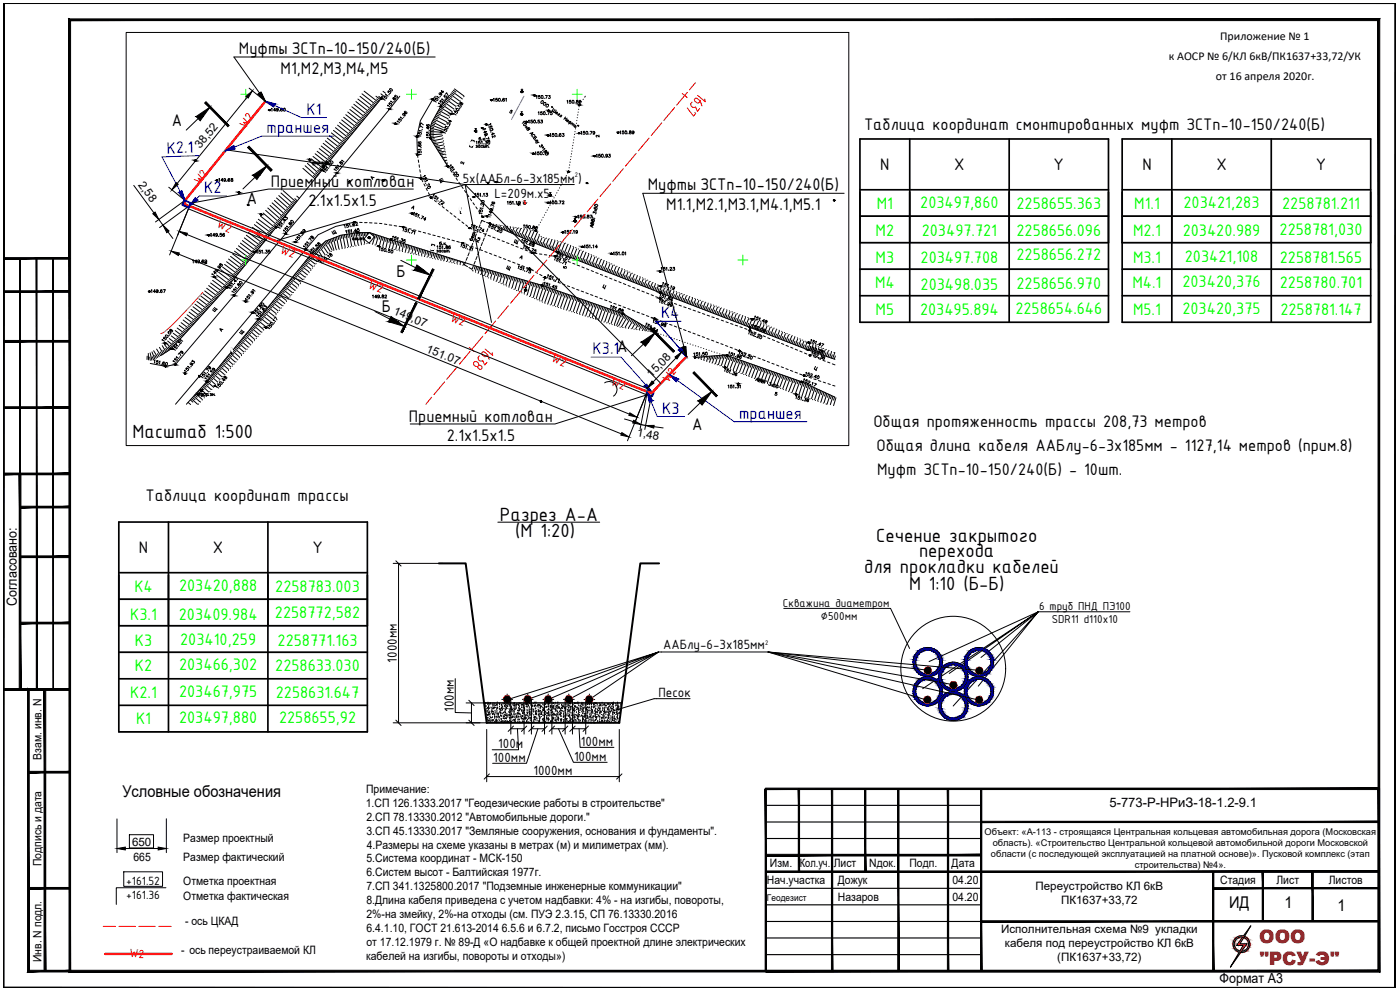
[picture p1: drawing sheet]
<svg xmlns="http://www.w3.org/2000/svg" width="420mm" height="297mm" viewBox="0 0 420 297" stroke-linecap="round" stroke-linejoin="round" font-family="sans-serif">
<defs><g id="words">
<g font-size="6.2">
<text x="39.8" y="131.3">Масштаб 1:500</text>
<text x="150" y="156.2">Разрез А-А</text>
<text x="154.7" y="161.2">(М 1:20)</text>
<text x="263" y="162.6">Сечение закрытого</text>
<text x="275.8" y="167.3">перехода</text>
<text x="259.3" y="171.9">для прокладки кабелей</text>
<text x="272.8" y="176.9">М 1:10 (Б-Б)</text>
</g>
<g font-size="5.6" fill="#b80000">
<text x="377.9" y="283">ООО</text>
<text x="378.1" y="289.7">&quot;РСУ-Э&quot;</text>
</g>
<g font-size="5.4">
<text x="259.3" y="39.1">Таблица координат смонтированных муфт ЗСТп-10-150/240(Б)</text>
<text x="264.2" y="51.1">N</text>
<text x="286.4" y="51.1">X</text>
<text x="316.2" y="51.1">Y</text>
<text x="342.8" y="51.1">N</text>
<text x="365.1" y="51.1">X</text>
<text x="394.9" y="51.1">Y</text>
<text x="81.3" y="56">Приемный котлован</text>
<text x="92.6" y="61.8">2.1х1.5х1.5</text>
<text x="122.7" y="126.5">Приемный котлован</text>
<text x="262.1" y="128.1">Общая протяженность трассы 208,73 метров</text>
<text x="134.1" y="132.3">2.1х1.5х1.5</text>
<text x="263" y="135.5">Общая длина кабеля ААБлу-6-3х185мм - 1127,14 метров (прим.8)</text>
<text x="263.2" y="142.7">Муфт ЗСТп-10-150/240(Б) - 10шт.</text>
<text x="43.7" y="150.3">Таблица координат трассы</text>
<text x="41.7" y="166">N</text>
<text x="63.9" y="166">X</text>
<text x="93.7" y="166">Y</text>
</g>
<g font-size="5.4" fill="#0f0">
<text x="263.1" y="62.7">М1</text>
<text x="276.2" y="62.3">203497,860</text>
<text x="305.1" y="62.7">2258655.363</text>
<text x="340.4" y="62.7">М1.1</text>
<text x="355.2" y="62.3">203421,283</text>
<text x="384.8" y="62.7">2258781.211</text>
<text x="262.8" y="71">М2</text>
<text x="276.6" y="71">203497.721</text>
<text x="305.1" y="70.8">2258656.096</text>
<text x="340" y="71">М2.1</text>
<text x="354.9" y="71">203420.989</text>
<text x="384" y="70.6">2258781,030</text>
<text x="305.1" y="77.9">2258656.272</text>
<text x="262.8" y="78.9">М3</text>
<text x="276.3" y="78.9">203497.708</text>
<text x="340" y="78.9">М3.1</text>
<text x="355.6" y="78.6">203421,108</text>
<text x="384.1" y="78.9">2258781.565</text>
<text x="262.6" y="86.5">М4</text>
<text x="276.3" y="86.9">203498.035</text>
<text x="305.1" y="86.8">2258656.970</text>
<text x="339.9" y="86.5">М4.1</text>
<text x="354.9" y="86.1">203420,376</text>
<text x="384.1" y="86.5">2258780.701</text>
<text x="262.8" y="94.4">М5</text>
<text x="276.1" y="94.4">203495.894</text>
<text x="304.7" y="94.3">2258654.646</text>
<text x="340" y="94.4">М5.1</text>
<text x="354.9" y="94.1">203420,375</text>
<text x="384.3" y="94.4">2258781.147</text>
<text x="40.3" y="177.5">К4</text>
<text x="53.7" y="177.2">203420,888</text>
<text x="82.6" y="177.5">2258783.003</text>
<text x="39.1" y="185.9">К3.1</text>
<text x="53.7" y="185.9">203409.984</text>
<text x="82.5" y="185.5">2258772,582</text>
<text x="40.5" y="193.8">К3</text>
<text x="54.1" y="193.5">203410,259</text>
<text x="83.3" y="193.8">2258771.163</text>
<text x="40.5" y="201.4">К2</text>
<text x="53.7" y="201.1">203466,302</text>
<text x="82.6" y="201.4">2258633.030</text>
<text x="39.1" y="209.4">К2.1</text>
<text x="53.7" y="209">203467,975</text>
<text x="82.8" y="209.4">2258631.647</text>
<text x="40.8" y="217.3">К1</text>
<text x="53.7" y="217">203497,880</text>
<text x="83.7" y="217">2258655,92</text>
</g>
<g font-size="4.9">
<text x="71.7" y="16.2">Муфты ЗСТп-10-150/240(Б)</text>
<text x="84.2" y="22.1">М1,М2,М3,М4,М5</text>
<text x="51.5" y="37.9">A</text>
<text x="194.4" y="57.1">Муфты ЗСТп-10-150/240(Б)</text>
<text x="74.1" y="61.3">A</text>
<text x="200" y="63.1">М1.1,М2.1,М3.1,М4.1,М5.1</text>
<text x="119" y="83.1">Б</text>
<text x="114.6" y="93.6">Б</text>
<text x="207.7" y="128.9">A</text>
<text x="36.7" y="239.1">Условные обозначения</text>
<text x="368.9" y="272.5">ИД</text>
<text x="385.5" y="272.5">1</text>
<text x="401.4" y="273.2">1</text>
</g>
<g font-size="4.9" fill="#00f">
<text x="92" y="34.4">К1</text>
<text x="80" y="40">траншея</text>
<text x="50.1" y="46.1" transform="rotate(-2 50.1 46.1)">К2.1</text>
<text x="61.3" y="57.9">К2</text>
<text x="198.4" y="95.5">К4</text>
<text x="177.9" y="106.3">К3.1A</text>
<text x="198.7" y="124.1">К3</text>
<text x="221.8" y="125.6">траншея</text>
</g>
<g font-size="4.4">
<text x="130.9" y="56.1">Щ</text>
<text x="98.8" y="71.6">Щ</text>
<text x="145.3" y="74.1" transform="rotate(-90 145.3 74.1)">Кл</text>
<text x="62.8" y="94.9">Щ</text>
<text x="70.9" y="101.6">Щ</text>
</g>
<g font-size="4.3">
<text x="138.9" y="54.8">5х(ААБл-6-3х185мм )</text>
<text x="148.4" y="59.4">L=209м.x5</text>
<text x="199" y="194.8">ААБлу-6-3х185мм</text>
<text x="119.1" y="198.8" transform="rotate(-90 119.1 198.8)">1000мм</text>
<text x="197.6" y="209.1">Песок</text>
<text x="136.2" y="213.6" transform="rotate(-90 136.2 213.6)">100мм</text>
<text x="149.5" y="224.5">100м</text>
<text x="174.3" y="223.7">100мм</text>
<text x="148.1" y="228.6">100мм</text>
<text x="160.1" y="232.5">1000мм</text>
<text x="172.3" y="228.3">100мм</text>
</g>
<g font-size="4.2">
<text x="5" y="181.9" transform="rotate(-90 5 181.9)">Согласовано:</text>
<text x="366" y="294.9">Формат А3</text>
</g>
<g font-size="4">
<text x="151" y="82.2">Щ</text>
<text x="179.9" y="87.8">Ц</text>
</g>
<g font-size="3.9" fill="#f00">
<text x="73.7" y="38.7" transform="rotate(-55 73.7 38.7)">W2</text>
<text x="60" y="55.5" transform="rotate(-55 60 55.5)">W2</text>
<text x="64.8" y="68.2" transform="rotate(23 64.8 68.2)">W2</text>
<text x="83.9" y="75.8" transform="rotate(23 83.9 75.8)">W2</text>
<text x="110.3" y="86.4" transform="rotate(23 110.3 86.4)">W2</text>
<text x="135" y="96.3" transform="rotate(23 135 96.3)">W2</text>
<text x="165.3" y="108.4" transform="rotate(23 165.3 108.4)">W2</text>
<text x="183.1" y="115.5" transform="rotate(23 183.1 115.5)">W2</text>
<text x="200.6" y="114.9" transform="rotate(-55 200.6 114.9)">W2</text>
<text x="38.8" y="287.2" transform="rotate(2 38.8 287.2)">W2</text>
</g>
<g font-size="3.9">
<text x="333" y="242.2">5-773-Р-НРиЗ-18-1.2-9.1</text>
<text x="37.9" y="265.4">+161.52</text>
<text x="37.9" y="269.8">+161.36</text>
</g>
<g font-size="3.7">
<text x="235" y="182.1">Скважина диаметром</text>
<text x="311.9" y="183.1">6 труб ПНД ПЭ100</text>
<text x="246.3" y="186.1">∅500мм</text>
<text x="315.7" y="187.1">SDR11 d110х10</text>
</g>
<g font-size="3.6">
<text x="366.2" y="12">Приложение № 1</text>
<text x="350.8" y="18">к АОСР № 6/КЛ 6кВ/ПК1637+33,72/УК</text>
<text x="364.9" y="23.9">от 16 апреля 2020г.</text>
</g>
<g font-size="3.5">
<text x="60.1" y="44.7" transform="rotate(-51 60.1 44.7)">38,52</text>
<text x="137.2" y="50.4">2</text>
<text x="41.4" y="55.4" transform="rotate(54 41.4 55.4)">2,58</text>
<text x="110.4" y="55">А</text>
<text x="168.3" y="81.8">5</text>
<text x="117.9" y="94.2" transform="rotate(22 117.9 94.2)">149,07</text>
<text x="64.9" y="100.5">А</text>
<text x="127.7" y="105.6" transform="rotate(22 127.7 105.6)">151.07</text>
<text x="195.6" y="113.5" transform="rotate(-46 195.6 113.5)">15,08</text>
<text x="191" y="130.9" transform="rotate(10 191 130.9)">1,48</text>
<text x="12.5" y="227.9" transform="rotate(-90 12.5 227.9)">Взам. инв. N</text>
<text x="109.9" y="237.8">Примечание:</text>
<text x="109.8" y="242">1.СП 126.1333.2017 &quot;Геодезические работы в строительстве&quot;</text>
<text x="110" y="246.3">2.СП 78.13330.2012 &quot;Автомобильные дороги.&quot;</text>
<text x="110" y="250.4">3.СП 45.13330.2017 &quot;Земляные сооружения, основания и фундаменты&quot;.</text>
<text x="39.6" y="253.9">650</text>
<text x="55" y="252.7">Размер проектный</text>
<text x="110.1" y="254.6">4.Размеры на схеме указаны в метрах (м) и милиметрах (мм).</text>
<text x="12.5" y="259.9" transform="rotate(-90 12.5 259.9)">Подпись и дата</text>
<text x="40.1" y="258.2">665</text>
<text x="55" y="258.2">Размер фактический</text>
<text x="110" y="258.8">5.Система координат - МСК-150</text>
<text x="110" y="263">6.Систем высот - Балтийская 1977г.</text>
<text x="231.1" y="260.3">Изм.</text>
<text x="240" y="260.3">Кол.уч.</text>
<text x="250.2" y="260.3">Лист</text>
<text x="260.9" y="260.3">Nдок.</text>
<text x="272.9" y="260.3">Подп.</text>
<text x="285.6" y="260.3">Дата</text>
<text x="55" y="265.5">Отметка проектная</text>
<text x="110" y="267.2">7.СП 341.1325800.2017 &quot;Подземные инженерные коммуникации&quot;</text>
<text x="230.2" y="265.3">Нач.участка</text>
<text x="251.5" y="265.3">Дожук</text>
<text x="285.8" y="265.3">04.20</text>
<text x="310.8" y="267.1">Переустройство КЛ 6кВ</text>
<text x="366.2" y="265.3">Стадия</text>
<text x="383.1" y="265.3">Лист</text>
<text x="398.8" y="265.3">Листов</text>
<text x="55" y="270.1">Отметка фактическая</text>
<text x="110" y="271.4">8.Длина кабеля приведена с учетом надбавки: 4% - на изгибы, повороты,</text>
<text x="110" y="275.5">2%-на змейку, 2%-на отходы (см. ПУЭ 2.3.15, СП 76.13330.2016</text>
<text x="251.5" y="270.3">Назаров</text>
<text x="285.8" y="270.3">04.20</text>
<text x="318.4" y="271.3">ПК1637+33,72</text>
<text x="55.6" y="277.5">- ось ЦКАД</text>
<text x="110" y="279.7">6.4.1.10, ГОСТ 21.613-2014 6.5.6 и 6.7.2, письмо Госстроя СССР</text>
<text x="300.5" y="279.8">Исполнительная схема №9 укладки</text>
<text x="54.4" y="286.1">- ось переустраиваемой КЛ</text>
<text x="110" y="284">от 17.12.1979 г. № 89-Д «О надбавке к общей проектной длине электрических</text>
<text x="301.6" y="284">кабеля под переустройство КЛ 6кВ</text>
<text x="12.5" y="288.7" transform="rotate(-90 12.5 288.7)">Инв. N подл.</text>
<text x="109.9" y="288.2">кабелей на изгибы, повороты и отходы»)</text>
<text x="317.3" y="288.2">(ПК1637+33,72)</text>
</g>
<text font-size="3.1" x="104.8" y="73">агит.</text>
<g font-size="2.8">
<text x="295.5" y="250.4">Объект: «А-113 - строящаяся Центральная кольцевая автомобильная дорога (Московская</text>
<text x="297.4" y="257.2">области (с последующей эксплуатацией на платной основе)». Пусковой комплекс (этап</text>
<text x="297.9" y="253.8">область). «Строительство Центральной кольцевой автомобильной дороги Московской</text>
<text x="340.5" y="260.5">строительства) №4».</text>
<text x="230.2" y="270.3">Геодезист</text>
</g>
<g font-size="2.2">
<text x="172.6" y="53.1">2</text>
<text x="229.6" y="193.4">2</text>
</g>
</g></defs>
<g fill="none" stroke="#000" stroke-width=".3">
<path d="M99.5 39.9l3.8 3M100.1 39.1l3.9 3.1M100.7 38.3l3.9 3.1M101.3 37.5l4 3.1M101.9 36.7l4 3.2M102.5 36l4 3.1M103.1 35.2l4.1 3.2M103.8 34.4l4 3.1M104.4 33.6l4 3.2M104.8 39.6l.8 .7M105 32.9l4.1 3.1M105.4 38.9l.8 .6"/>
<path d="M105.6 32l4.1 3.3M106.1 38.1l.8 .6M106.2 31.3l4.1 3.2M106.7 37.3l.8 .6M106.8 30.5l4.2 3.2M107.3 36.6l.8 .6M107.4 29.7l4.2 3.3M108 35.8l.8 .6M108 28.9l4.2 3.3M108.6 35.1l.8 .5M108.6 28.2l4.3 3.3M109.2 34.3l.8 .6"/>
<path d="M109.3 27.3l4.2 3.3M109.9 33.5l.8 .6M110.5 32.7l.8 .7M111.1 32l.8 .6M111.8 31.2l.7 .6M112.4 30.4l.8 .6M112.8 28.9l1.3 1M113 29.7l.8 .6M113.7 28.9l.7 .6M114.3 28.2l.8 .5M114.4 28.9l.4 .2M114.9 27.4l.8 .6"/>
<path d="M115 28.9l-18.3 22.1-28.6 35.2-16.7 18.4-3.2 2.1M129.2 39.9h1M129.2 39.5l3.3 .2M129.2 38.9l.9 .2M129.2 38.4l3.4 .9M129.2 37.9l.9 .4M129.4 37.5l3.4 1.3M129.5 37l.9 .4M129.7 36.5l3.4 1.8M129.9 36.1l.9 .5M130.2 35.7l3.3 1.7M130.4 35.2l.9 .5"/>
<path d="M130.7 34.8l3.3 1.7M130.9 34.4l.9 .4M131.2 34l3.3 1.6M131.4 33.5l.9 .5M131.6 33.1l3.2 1.7M131.9 32.6l.8 .5M132.1 32.2l3.1 1.9M132.4 31.8l.8 .5M132.6 39.7v.1M132.7 31.4l3 2.1M132.9 38.9v.1M133 31l.8 .6"/>
<path d="M133.3 30.6l2.9 2.1M133.4 38.2l-.1 .1M133.6 30.2l.8 .6M133.7 37.5h.1M133.9 29.8l2.9 2.1M134.1 36.7v.1M134.2 29.4l.8 .6M134.5 29l2.9 2.1M134.5 35.9v.1M134.6 28.9l-2.3 3-2.7 4.8-.4 1.3v3.5l5.2 8.4-.1-.2M134.8 28.6l.8 .6M134.9 35.2l-.1 .1"/>
<path d="M135.1 28.2l2.9 2.2M135.3 34.5h-.1M135.4 27.9l.8 .5M135.7 27.5l2.9 2M135.7 33.7v.1M136 27.1l.8 .5M136.2 33.1h.1M136.4 26.7l2.8 2M136.8 32.4l-.1 .1M137.3 31.7l-.1 .1M137.7 31v.1M138.2 30.3v.1"/>
<path d="M138.7 29.6v.1M139.3 28.9l-.1 .1M83 59.4l4.1 3.6M83.7 58.7l3.9 3.5M84.3 57.9l4 3.5M85 57.2l3.9 3.5M88.5 59.6l.7 .7M89.1 58.8l.7 .7M90.9 50.5l3.6 3.2M91.6 49.7l3.5 3.2M92 56.7v.1M92.3 49l3.5 3.2"/>
<path d="M92.9 48.3l3.5 3.1M93.4 47.7l3.6 2.9M94 46.9l3.7 2.9M94.1 52.7l.7 .6M94.6 46.1l3.7 3M94.7 51.9l.8 .6M95.2 45.4l3.7 2.9M95.3 51.1l.8 .7M95.8 44.6l3.8 2.9M95.9 50.3l.8 .7M96.4 43.8l3.8 3M96.6 49.6l.7 .6"/>
<path d="M97 43l3.9 3M97.2 48.9l.8 .5M97.6 42.2l3.8 3.1M97.8 48.1l.8 .6M98.2 41.4l3.9 3.1M98.5 47.3l.7 .6M98.9 40.7l3.8 3M99.1 46.5l.8 .7M99.8 45.8l.7 .6M100.3 45l.8 .6M101 44.2l.8 .6M101.6 43.5l.8 .6"/>
<path d="M102.2 42.7l.9 .6M102.9 42l.8 .5M103.5 41.2l.8 .6M104.2 40.4l.8 .6M130.1 40.8l-.9 .1M130.4 41.7l-1 .2M130.9 42.5l-1 .2M131.4 43.4l-1 .2M131.9 44.2l-.9 .2M132.5 45l-1 .3M132.5 40.2l-3.3 .2M132.6 40.8l-3.4 .6"/>
<path d="M132.8 40.6h.1M132.8 41.7l-3.2 .6M132.9 46.9h-.4M132.9 41.4v.1M133 45.9l-1 .2M133 42.6l-2.9 .5M133.1 42.2v.1M133.2 43.5l-2.5 .5M133.2 43.1h.1M133.3 47.7l-.2 .1M133.3 43.9l.1 .1M133.4 44.4l-2.2 .4"/>
<path d="M133.5 44.7v.1M133.5 45.3l-1.7 .4M133.6 46.2l-1.3 .3M133.6 45.6h.1M133.8 48.6h-.2M133.8 47.2l-1 .2M133.8 46.4v.1M133.9 47.2v.1M134 48.1l-.7 .1M134.1 48v.1M134.1 49.4h.2M134.2 49h-.3"/>
<path d="M134.2 48.9v.1M67.4 79.3l3.9 3M68 78.5l4 3M68.6 77.7l4 3M69.2 76.9l4 3.1M69.8 76.2l4 3M70.4 75.4l4.1 3M71 74.5l4.1 3.1M71.6 73.7l4.1 3.2M72.1 79.8l.8 .5M72.2 72.9l4.2 3.2M72.7 72.2l4.3 3.2"/>
<path d="M72.7 79l.8 .6M73.3 71.4l4.3 3.1M73.4 78.2l.8 .6M73.9 70.6l4.3 3.2M74 77.4l.8 .6M74.6 69.8l4.3 3.2M74.6 76.7l.8 .6M75.2 69l4.3 3.3M75.2 75.9l.8 .6M75.7 68.2l4.5 3.3M75.9 75.1l.8 .6M76.3 67.4l4.5 3.3"/>
<path d="M76.5 74.3l.8 .7M76.9 66.6l4.5 3.3M77.1 73.6l.8 .6M77.5 65.8l4.6 3.4M77.8 72.8l.8 .6M78.2 64.9l4.5 3.5M78.4 72.1l.8 .5M79 63.9l4.3 3.7M79.1 71.3l.8 .6M79.7 70.5l.7 .6M79.7 63.1l4.2 3.7M80.3 69.7l.8 .6"/>
<path d="M80.4 62.4l4.2 3.7M80.9 69l.8 .6M81 61.6l4.2 3.7M81.5 68.2l.9 .6M81.7 60.9l4.1 3.7M82.2 67.4l.8 .6M82.4 60.2l4 3.6M82.9 66.6l.7 .7M83.5 65.8l.7 .7M84.1 65l.8 .7M84.7 64.3l.8 .6M85.4 63.5l.7 .6"/>
<path d="M86 62.7l.7 .7M86.6 61.9l.7 .7M87.2 61.2l.8 .6M87.9 60.4l.7 .6M90.5 79.8l2.2 1.7M90.8 79.4l.8 .7M91.1 79l2.2 1.8M91.5 78.7l.7 .6M91.8 78.3l2.1 1.7M92 77.9l.9 .6M92.4 77.5l2.1 1.7M92.7 77.1l.8 .6"/>
<path d="M93 76.8l2.1 1.7M93.3 76.4l.8 .6M93.7 76l1.9 1.9M94.1 75.7l.6 .7M94.4 79.8h-.1M94.4 75.4l1.7 2.1M94.8 75l.6 .8M94.9 79.1l-.1 .1M95.2 74.7l1.5 2.3M95.4 78.4l-.1 .1M95.5 74.3l.6 .9M95.9 74l1.7 2.5"/>
<path d="M96 77.8l-.1 .1M96.3 73.7l.5 .8M96.6 73.3l1.8 2.6M96.7 77.3l-.1 .1M97 73l.6 .8M97.4 72.7l1.7 2.7M97.4 76.9h-.1M97.7 72.3l.5 .9M98.1 76.4l-.1 .1M98.2 72.2l1.5 2.9M98.8 75.9h-.1M99.1 71.8l1.1 3.1"/>
<path d="M99.5 75.4l-.1 .1M100 71.4l.9 3.4M100.1 75.1h.1M101 71.1l.7 3.5M101 74.9h.1M101.8 74.8h.1M101.9 70.7l.8 3.7M102.6 74.6h.1M102.9 70.5l.7 3.7M103.4 74.4h.2M104.4 74.3h-.1M105.2 74.1h-.1"/>
<path d="M111.7 70.1v.3M111.7 73.2l.1 .1M112.2 70.2l-.1 .5M112.5 73.5h.1M112.7 70.4l-.8 2.7M113.1 70.5l-.3 1M113.3 73.7l.1 .1M113.6 70.7l-.8 2.7M114.1 70.8l-.3 1M114.1 74h.1M114.6 71l-.7 2.7M115 74.1l.1 .1"/>
<path d="M115 71.1l-.2 1M115.5 71.3l-.6 2.6M115.8 74.3h.1M116 71.5l-.2 .9M116.4 71.6l-.5 2.5M116.6 74.5h.1M116.9 71.8l-.2 .9M117.4 71.9l-.5 2.4M117.4 74.7h.1M117.9 72.1l-.2 .9M118.3 74.9h.1M118.3 72.2l-.5 2.4"/>
<path d="M118.8 72.3l-.2 1M119.1 75.1h.1M119.3 72.5l-.5 2.3M119.8 72.6l-.2 1M119.9 75.3h.1M120.2 72.8l-.5 2.2M120.7 72.9l-.2 1M120.7 75.4l.1 .1M121.2 73.1l-.5 2.1M121.6 75.6h.1M121.7 73.2l-.2 1M122.1 73.4l-.4 2"/>
<path d="M122.4 75.8l.1 .1M122.6 73.5l-.2 1M123.1 73.7l-.4 2M123.2 76h.1M123.6 73.8l-.3 1M124.1 74l-.5 1.9M124.1 76.2h.1M124.5 74.1l-.2 1M124.9 76.4h.1M125 74.3l-.4 1.8M125.4 74.4l-.2 1M125.7 76.6h.1"/>
<path d="M126 74.6l-.5 1.7M126.4 74.7l-.2 1M126.5 76.8h.1M126.9 74.8l-.4 1.7M127.4 75l-.3 1M127.4 77h.1M127.8 75.1l-.3 1.7M128.2 77.1h.1M128.3 75.3l-.2 1M128.8 75.4l-.3 1.6M129 77.3h.1M129.3 75.6l-.3 1"/>
<path d="M129.7 75.7l-.3 1.5M129.8 77.5h.1M130.2 75.9l-.2 1M130.7 77.7h.1M130.7 76l-.3 1.4M131.2 76.2l-.2 1M131.5 77.9h.1M131.6 76.3l-.3 1.3M132.1 76.5l-.2 1M132.3 78.1h.1M132.6 76.6l-.3 1.3M133.1 76.8l-.2 1"/>
<path d="M133.1 78.2l.1 .1M133.5 76.9l-.2 1.2M134 78.4h.1M134 77.1l-.1 .4M134.5 77.2l-.2 1.1M134.8 78.6v.1M135 77.4l-.1 .3M135.4 77.5l-.2 1M135.6 78.8h.1M135.9 77.7l-.1 .3M136.4 77.8l-.2 .9M136.4 79h.1"/>
<path d="M136.9 78l-.1 .3M137.2 79.2h.1M137.3 78.1l-.2 .9M137.8 78.3v.3M138.1 79.4h.1M138.3 78.4l-.2 .8M138.7 78.6v.2M138.9 79.5l.1 .1M139.2 78.7l-.1 .7M142.6 79.8l-.3 .9M143.1 79.9l-.4 1.5M147.3 67.1h-.3l13.2 5.7 37.9 15 44.4 17.2 8.1 2.8"/>
<path d="M147.7 67.2l-.1 .2M148.1 67.3v.3M148.6 67.6v.2M148.9 67.4h.1M149.2 67.5l-.2 .4M149.6 67.9l-.1 .3M149.7 67.5h.1M150.2 67.7l-.3 .7M150.5 68.2l-.1 .3M150.6 67.6h.1M151.2 67.9l-.4 .8M151.4 67.8h.1"/>
<path d="M151.7 68l-.4 1M152.2 68l-.5 1.1M152.2 67.9h.2M152.6 68.5l-.4 .8M153.1 68h.1M153.3 68.2l-.6 1.4M153.5 68.8l-.4 .9M153.9 68.2h.1M154.3 68.3l-.7 1.6M154.4 69.2l-.4 .9M154.8 68.3h.1M155.3 68.5l-.8 1.8"/>
<path d="M155.3 69.6l-.4 .9M155.6 68.4h.1M156.2 70l-.4 1M156.3 68.6l-.9 2.1M156.4 68.5h.1M157.2 70.4l-.4 .9M157.3 68.7h.1M157.3 68.7l-1 2.4M158 70.8l-.3 .9M158.1 68.8h.1M158.3 69l-1.1 2.5M158.9 68.9h.2"/>
<path d="M159 71.2l-.4 .9M159.4 69.1l-1.3 2.8M159.8 69h.1M159.9 71.6l-.4 .9M160.3 69.3l-1.3 3M160.6 69.2h.1M160.8 72l-.4 .9M161.2 69.9l-1.3 2.8M161.3 69.7v.1M161.7 72.3l-.4 1M161.8 70.3l.1 .1M161.9 70.7l-1 2.4"/>
<path d="M162.4 70.9v.1M162.6 72.7l-.4 1M162.7 71.3l-.9 2.1M163.1 71.2l.1 .1M163.5 73.1l-.3 .9M163.6 71.6l-.9 2.2M163.9 71.5h.2M164.5 73.5l-.4 .9M164.6 71.8l-1 2.4M164.8 71.6l.1 .1M165.4 73.8l-.4 1M165.6 72.1l-1 2.5"/>
<path d="M165.6 71.8l.1 .1M166.3 74.2l-.3 .9M166.4 72.1h.1M166.6 72.3l-1.1 2.7M167.2 74.6l-.4 .9M167.2 72.2l.1 .1M167.5 72.5l-1.1 2.8M168.1 72.4h.1M168.2 75l-.4 .9M168.5 72.7l-1.2 3M168.9 72.6h.1M169.1 75.3l-.4 .9"/>
<path d="M169.4 73l-1.2 3.1M169.7 72.9l.1 .1M170 75.7l-.4 .9M170.4 73.4l-1.2 3M170.4 73.3h.1M170.9 76l-.3 1M171.2 73.6l.1 .1M171.3 73.9l-1.2 2.9M171.8 76.4l-.3 .9M172 74h.1M172.2 74.3l-1.2 2.9M172.7 74.3h.2"/>
<path d="M172.8 76.8l-.4 .9M173.1 74.7l-1.1 2.8M173.5 74.7h.1M173.7 77.1l-.4 1M174 75.1l-1.1 2.8M174.3 75l.1 .1M174.6 77.5l-.3 .9M174.9 75.5l-1.1 2.7M175.1 75.4h.1M175.6 77.9l-.4 .9M175.8 75.9l-1.1 2.7M175.8 75.7h.1"/>
<path d="M176.5 78.2l-.4 1M176.6 76.1h.1M176.7 76.3l-1 2.7M177.4 78.6l-.3 .9M177.4 76.4l.1 .1M177.6 76.7l-1 2.6M178.2 76.8h.1M178.3 79l-.3 .9M178.5 77.1l-1 2.6M178.9 77.1h.1M179.3 79.3l-.4 1M179.4 77.6l-1 2.5"/>
<path d="M179.7 77.4l.1 .1M180.2 79.7l-.4 .9M180.4 77.9l-1.1 2.5M180.4 77.8l.2 .1M181.2 78.4l-.9 2.4M181.2 78.1l.1 .1M182 78.5h.1M182.1 78.8l-.9 2.4M182.8 78.8l.1 .1M183.1 79.2l-1 2.3M183.5 79.2h.1M184 79.6l-.9 2.3"/>
<path d="M184.3 79.5l.1 .1M185.1 79.9h.1M52 100l2.2 1.6M52.6 99.2l2.2 1.7M53.2 98.4l2.3 1.7M53.8 97.6l2.4 1.8M54.4 96.8l2.4 1.9M54.4 99.9l.8 .6M55 96l2.5 1.9M55 99.2l.9 .6M55.6 95.3l2.6 1.9M55.7 98.4l.8 .6"/>
<path d="M56.1 94.4l2.8 2M56.4 97.7l.8 .6M56.7 93.6l2.8 2.1M57 96.9l.8 .6M57.3 92.8l2.9 2.2M57.7 96.2l.8 .6M57.9 92l2.9 2.2M58.4 95.5l.8 .6M58.5 91.3l3 2.2M59.1 94.7l.7 .6M59.1 90.5l3.1 2.3M59.7 89.7l3.1 2.3"/>
<path d="M59.7 94l.8 .6M60.3 88.9l3.2 2.4M60.4 93.3l.8 .6M60.9 88.1l3.3 2.5M61.1 92.5l.8 .6M61.4 87.3l3.5 2.5M62 86.5l3.5 2.6M62.6 85.7l3.6 2.6M63.2 84.9l3.7 2.7M63.7 89.6l.8 .6M63.8 84.1l3.7 2.8M64.4 83.3l3.8 2.8"/>
<path d="M64.4 88.9l.8 .6M65 82.5l3.8 2.8M65 88.1l.8 .6M65.6 81.7l3.8 2.9M65.7 87.4l.8 .6M66.2 80.9l3.9 2.9M66.4 86.6l.8 .6M66.8 80.1l3.9 2.9M67.1 85.9l.8 .6M67.7 85.1l.8 .6M68.3 84.4l.8 .6M69 83.6l.8 .6"/>
<path d="M69.6 82.8l.8 .6M70.2 82l.8 .6M70.8 81.3l.8 .6M71.5 80.5l.8 .6M74.2 99.9l2.2 2M74.8 99.1l2.3 2M75.4 98.3l2.3 2M75.7 98l.8 .6M76 97.6l2.4 2M76.4 97.2l.7 .6M76.7 96.8l2.4 2M77 96.4l.8 .7"/>
<path d="M77.3 96.1l2.4 1.9M77.7 95.7l.7 .6M77.9 95.3l2.5 1.9M78.3 94.9l.8 .6M78.6 94.5l2.4 1.9M78.6 99.6l-.1 .1M78.9 94.1l.8 .6M79.2 99l-.1 .1M79.2 93.7l2.4 1.9M79.5 93.3l.8 .6M79.7 98.3l-.1 .1M79.9 93l2.3 1.8"/>
<path d="M80.2 92.6l.8 .6M80.2 97.7h.1M80.4 92.2l2.5 1.9M80.8 91.8l.7 .6M80.8 97l-.1 .1M81.1 91.4l2.4 1.9M81.3 96.4h.1M81.4 91l.8 .7M81.7 90.6l2.4 1.9M81.8 95.7v.1M82 90.3l.8 .5M82.4 89.9l2.3 1.8"/>
<path d="M82.4 95l-.1 .1M82.6 89.5l.9 .6M82.9 94.4h-.1M83 89.1l2.3 1.8M83.3 88.7l.8 .6M83.4 93.7l-.1 .1M83.6 88.3l2.3 1.8M83.9 87.9l.8 .7M83.9 93l-.1 .1M84.2 87.5l2.3 1.9M84.4 92.4v.1M84.6 87.2l.7 .6"/>
<path d="M84.9 86.8l2.2 1.8M84.9 91.7v.1M85.1 86.4l.9 .6M85.5 86l2.3 1.8M85.5 91.1h-.1M85.8 85.6l.8 .6M86 90.4v.1M86.1 85.2l2.3 1.8M86.4 84.8l.8 .7M86.5 89.7v.1M86.8 84.5l2.2 1.7M87.1 84.1l.7 .6"/>
<path d="M87.1 89.1h-.1M87.3 83.7l2.3 1.8M87.6 88.4l-.1 .1M87.7 83.3l.7 .6M88 82.9l2.2 1.8M88.1 87.7l-.1 .1M88.3 82.5l.8 .6M88.6 82.1l2.3 1.8M88.6 87l-.1 .1M88.9 81.7l.8 .7M89.1 86.4v.1M89.3 81.4l2.2 1.7"/>
<path d="M89.5 81l.9 .6M89.6 85.7v.1M89.9 80.6l2.2 1.7M90.2 80.2l.7 .6M90.2 85l-.1 .1M90.7 84.4l-.1 .1M91.2 83.7v.1M91.8 83.1h-.1M92.3 82.4l-.1 .1M92.8 81.7l-.1 .1M93.3 81.1l-.1 .1M93.8 80.4v.1"/>
<path d="M141.7 81.2l.3 .1M142.7 81.6l.1 .1M143.4 82h.1M143.6 80.1l-.3 .9M144 80.2l-.4 1.6M144.2 82.3h.1M144.5 80.3l-.3 1M145 80.5l-.5 1.7M145 82.6l.1 .1M145.5 80.6l-.3 1M145.8 83h.1M146 80.8l-.6 1.8"/>
<path d="M146.4 80.9l-.3 .9M146.5 83.4h.1M146.9 81l-.6 2M147.3 83.7h.1M147.4 81.2l-.3 .9M147.9 81.3l-.7 2.1M148.1 84l.1 .1M148.4 81.4l-.3 1M148.8 81.6l-.6 2.3M148.9 84.4h.1M149.3 81.7l-.3 1M149.6 84.7l.1 .1"/>
<path d="M149.8 81.9l-.7 2.4M150.4 85.1h.1M150.7 82.1l-.7 2.6M151.1 85.4l.2 .1M151.7 82.4l-.8 2.7M151.9 85.8h.1M152.6 82.7l-.8 2.8M152.7 86.1h.1M153.1 82.8l-.3 1M153.5 86.4l.1 .1M153.6 83l-.8 2.9M154.1 83.1l-.3 1"/>
<path d="M154.2 86.8h.1M154.6 83.3l-.9 3M155 87.2h.1M155 83.4l-.3 .9M155.5 83.5l-.9 3.2M155.8 87.5h.1M156 83.7l-.3 .9M156.5 83.8l-1 3.4M156.6 87.8v.1M156.9 83.9l-.3 1M157.3 88.2h.1M157.4 84.1l-1 3.4"/>
<path d="M157.9 84.2l-.3 1M158.1 88.5l.1 .1M158.4 84.4l-1.1 3.6M158.8 84.5l-.2 1M158.9 88.9h.1M159.3 84.6l-1 3.8M159.7 89.2v.1M159.8 84.8l-.3 .9M160.3 84.9l-1.2 3.9M160.4 89.6h.1M160.8 85l-.3 1M161.2 89.9l.1 .1"/>
<path d="M161.3 85.2l-1.2 4M161.7 85.3l-.3 1M161.9 90.3h.2M162.2 85.5l-1.3 4.1M162.7 85.6l-.3 1M162.7 90.6h.1M163.2 85.8l-1.4 4.2M163.5 91h.1M163.6 85.9l-.3 1M164.1 86.1l-1.5 4.2M164.3 91.2h.1M164.6 86.3l-.4 .9"/>
<path d="M165 86.4l-1.5 4.4M165.1 91.5h.1M165.5 86.6l-.3 .9M165.9 91.7h.1M166 86.7l-1.6 4.4M166.4 86.9l-.3 .9M166.7 92h.1M166.9 87.1l-1.5 4.3M167.4 87.2l-.4 1M167.5 92.2l.1 .1M167.8 87.4l-1.5 4.3M168.3 87.6l-.3 .9"/>
<path d="M168.3 92.5h.1M168.8 87.8l-1.5 4.1M169.1 92.8h.1M169.3 87.9l-.4 1M169.7 88.1l-1.5 4.1M169.9 93h.1M170.2 88.2l-.3 1M170.7 88.4l-1.5 4.1M170.7 93.3h.1M171.1 88.6l-.3 .9M171.5 93.5l.1 .1M171.6 88.7l-1.4 4.2"/>
<path d="M172.1 88.9l-.4 .9M172.4 93.8h.1M172.5 89.1l-1.4 4.1M173 89.2l-.3 1M173.2 94l.1 .1M173.5 89.4l-1.4 4.1M173.9 89.6l-.3 .9M174 94.3h.1M174.4 89.7l-1.4 4.1M174.8 94.5l.1 .1M174.9 89.9l-.3 .9M175.4 90l-1.5 4.1"/>
<path d="M175.6 94.8h.1M175.8 90.2l-.3 .9M176.3 90.4l-1.4 4M176.4 95l.1 .1M176.8 90.6l-.4 .9M177.2 95.3h.1M177.2 90.7l-1.4 4M177.7 90.9l-.4 .9M178 95.6h.1M178.2 91.1l-1.4 3.9M178.6 91.2l-.3 1M178.8 95.8h.1"/>
<path d="M179.1 91.4l-1.4 3.9M179.6 91.5l-.3 1M179.6 96.1h.1M180.1 91.7l-1.4 3.9M180.4 96.4h.1M180.5 91.9l-.3 .9M181 92l-1.4 3.9M181.1 80.1l-.4 .9M181.2 96.6h.1M181.5 92.2l-.4 .9M181.9 92.4l-1.3 3.8M182 80.4l-.3 1"/>
<path d="M182 96.9h.1M182.4 92.5l-.4 1M182.9 92.7l-1.4 3.8M182.9 97.1v.1M183 80.8l-.4 .9M183.3 92.8l-.3 1M183.7 97.4h.1M183.8 93l-1.3 3.8M183.9 81.2l-.4 .9M184.2 93.2l-.2 .9M184.5 97.6v.1M184.7 93.3l-1.3 3.8"/>
<path d="M184.8 81.5l-.3 .9M184.9 80l-.9 2.3M185.2 93.5l-.3 .9M185.3 97.9h.1M185.7 93.7l-1.3 3.7M185.7 81.9l-.3 .9M185.8 80.4l-.9 2.2M185.9 80.2v.1M186.1 98.1l.1 .1M186.2 93.9l-.4 .9M186.6 94l-1.5 3.6M186.6 80.6h.1"/>
<path d="M186.7 82.3l-.4 .9M186.7 80.8l-.9 2.2M186.9 98.3h.1M187.1 94.2l-.5 .9M187.4 80.9h.1M187.5 94.4l-1.9 3.4M187.6 82.6l-.4 .9M187.6 81.2l-.9 2.2M187.7 98.4h.1M187.9 94.7l-.5 .8M188.1 81.3h.2M188.4 95l-1.9 3"/>
<path d="M188.5 81.6l-.8 2.1M188.5 83l-.4 .9M188.6 98.5h.1M188.8 95.2l-.5 .9M188.9 81.6l.1 .1M189.2 95.5l-1.6 2.7M189.4 82l-.8 2.1M189.4 98.6h.1M189.5 83.4l-.4 .8M189.6 95.7l-.4 .9M189.7 82h.1M190.1 95.9l-1.5 2.5"/>
<path d="M190.3 98.8h.1M190.3 82.5l-.8 2M190.3 83.7l-.3 .9M190.5 82.3h.1M190.5 96.2l-.5 .9M190.9 96.4l-1.2 2.2M191.1 98.9h.1M191.2 82.9l-.7 1.9M191.2 82.7h.1M191.3 84.1l-.4 .9M191.4 96.7l-.5 .9M191.8 96.9l-1 1.8"/>
<path d="M191.9 99h.1M192 83l.1 .1M192.1 83.3l-.7 1.9M192.2 97.2l-.5 .8M192.2 84.4l-.3 .9M192.6 97.5l-.8 1.4M192.8 99.1h.1M192.8 83.4h.1M193.1 97.7l-.5 .9M193.1 83.7l-.8 1.9M193.1 84.8l-.3 .9M193.5 98l-.7 1.1"/>
<path d="M193.6 83.7h.1M193.6 99.2l.1 .1M193.9 98.2l-.5 .9M193.9 84.1l-.7 1.8M194.1 85.2l-.4 .9M194.3 84l.1 .1M194.4 98.5l-.5 .7M194.4 99.4h.1M194.8 98.7l-.2 .3M194.9 84.5l-.7 1.8M195 85.5l-.4 .9M195.1 84.4l.1 .1"/>
<path d="M195.2 99l-.2 .4M195.3 99.5h.1M195.6 99.2l-.1 .2M195.8 84.9l-.7 1.7M195.9 84.8h.1M195.9 85.9l-.3 .9M196.1 99.5l-.1 .1M196.1 99.6l.3 .1-9.4-5.6-24.3-8.5-19.6-5.7-32.3-10.1h-3.6l-5 .8-4.5 1.7-4.4 4.1-31.2 38.1-6.2 6.8M196.7 85.3l-.7 1.7M196.7 85.1h.1M196.9 86.2l-.4 1M197.4 85.4l.1 .1"/>
<path d="M197.6 85.7l-.7 1.7M197.8 86.6l-.4 .9M198.2 85.8h.1M198.5 86.1l-.6 1.6M198.7 87l-.4 .9M199 86.1h.1M199.4 86.4l-.6 1.7M199.6 87.3l-.3 1M199.8 86.4h.1M200.3 86.8l-.6 1.6M200.5 87.7l-.3 .9M200.5 86.7h.2"/>
<path d="M201.3 87.1l-.7 1.7M201.4 87h.1M201.5 88.1l-.4 .9M202.2 87.2h.1M202.2 87.5l-.6 1.7M202.4 88.4l-.4 .9M203 87.5h.1M203.2 87.8l-.7 1.7M203.3 88.8l-.3 .9M203.8 87.8h.1M204.1 88.1l-.7 1.8M204.3 89.1l-.4 .9"/>
<path d="M204.5 88.1h.2M205 88.5l-.6 1.7M205.2 89.5l-.4 .9M205.3 88.4h.1M206 88.8l-.7 1.8M206.1 89.8l-.3 1M206.1 88.7h.1M206.9 89.2l-.7 1.7M206.9 88.9l.1 .1M207 90.2l-.3 .9M207.7 89.2l.1 .1M207.8 89.5l-.6 1.8"/>
<path d="M208 90.6l-.4 .9M208.5 89.5l.1 .1M208.8 89.8l-.7 1.9M208.9 90.9l-.4 .9M209.3 89.8h.1M209.7 90.2l-.7 1.8M209.8 91.3l-.3 .9M210.1 90.1h.1M210.7 90.5l-.8 1.9M210.7 91.6l-.3 .9M210.9 90.4h.1M211.6 90.8l-.7 2"/>
<path d="M211.7 92l-.4 .9M211.7 90.7h.1M212.5 91h.1M212.5 91.2l-.7 1.9M212.6 92.3l-.4 1M213.3 91.2l.1 .1M213.5 91.5l-.8 1.9M213.5 92.7l-.3 .9M214.1 91.5l.1 .1M214.4 91.9l-.8 1.9M214.5 93l-.4 1M214.9 91.8l.1 .1"/>
<path d="M215.3 92.2l-.7 1.9M215.4 93.4l-.4 1M215.7 92.1l.1 .1M216.3 92.5l-.8 2M216.3 93.8l-.3 .9M216.5 92.4h.1M217.2 92.9l-.8 2M217.3 94.1l-.4 1M217.3 92.7h.1M218.1 93h.1M218.2 94.5l-.4 .9M218.2 93.2l-.8 2.1"/>
<path d="M218.9 93.3h.1M219.1 94.9l-.3 .9M219.1 93.6l-.8 2M219.6 93.6h.2M220 95.2l-.3 .9M220 93.9l-.8 2.1M220.4 93.8l.1 .1M221 95.5l-.4 1M221 94.2l-.9 2.1M221.2 94.1h.1M221.9 95.9l-.4 1M221.9 94.6l-.8 2.1"/>
<path d="M222.1 94.4h.1M222.8 96.3l-.3 .9M222.8 94.9l-.8 2.1M222.8 94.7h.1M223.6 95h.1M223.7 96.6l-.3 1M223.7 95.3l-.8 2.1M224.4 95.3h.1M224.7 97l-.4 .9M224.7 95.6l-.9 2.1M225.2 95.5l.1 .1M225.6 97.4l-.4 .9"/>
<path d="M225.6 95.9l-.8 2.2M226 95.8l.1 .1M226.5 97.7l-.3 .9M226.5 96.3l-.8 2.2M226.8 96.2h.1M227.5 98.1l-.4 .9M227.5 96.6l-.9 2.2M227.6 96.5h.1M228.4 96.8v.1M228.4 98.4l-.4 1M228.4 97l-.8 2.2M229.1 97.2h.1"/>
<path d="M229.3 98.8l-.3 .9M229.3 97.5l-.8 2M229.9 97.5h.1M230.2 99.1l-.3 1M230.2 97.8l-.8 2.1M230.7 97.8h.1M231.2 99.5l-.4 1M231.2 98.2l-.9 2M231.5 98.1l.1 .1M232 98.6l-.7 2M232.1 99.9l-.4 .9M232.3 98.4v.1"/>
<path d="M233 99l-.8 2M233 98.8h.1M233.8 99.1h.1M233.9 99.4l-.8 1.9M234.6 99.4h.1M234.8 99.7l-.8 2M235.4 99.7l.1 .1M44.2 106.8l-.1 1.1M44.5 106l.1 2M44.9 107.1l.2 1M45.1 105.9l.5 2.2M45.6 105.6l.9 2.2"/>
<path d="M45.7 107.1l.4 .9M46.1 105.2l1.2 2.1M46.5 106.6l.4 .9M47 104.7l1.2 2M47.3 106.1l.5 .9M47.9 104.2l1.1 2M48.1 105.6l.5 .9M48.7 103.7l1.1 2M48.9 105.1l.5 .8M49.3 103.3l1.4 1.8M49.7 104.6l.6 .8M49.8 102.9l1.7 1.7"/>
<path d="M50.3 102.3l1.9 1.5M50.5 104.1l.6 .8M50.8 101.6l2 1.5M51.1 103.5l.7 .7M51.4 100.8l2.1 1.6M51.7 102.9l.8 .6M52.4 102.1l.8 .6M53.1 101.4l.8 .6M53.7 100.6l.8 .6M57.1 120l.8 .7M57.5 119.6l1.8 1.7M57.8 119.3l.7 .6"/>
<path d="M58.1 118.9l1.9 1.6M58.5 118.5l.7 .7M58.8 118.2l1.8 1.6M59.1 117.8l.8 .6M59.5 117.4l1.8 1.6M59.8 117l.8 .7M60.1 116.7l1.8 1.6M60.5 116.3l.7 .7M60.8 119.9l-.1 .1M60.8 115.9l1.8 1.7M61.1 115.6l.8 .6M61.3 119.3v.1"/>
<path d="M61.5 115.2l1.8 1.6M61.8 114.8l.7 .7M61.9 118.7l-.1 .1M62.1 114.4l1.9 1.7M62.5 114l.7 .7M62.5 118.1l-.1 .1M62.8 113.7l1.9 1.7M63 117.4v.1M63.1 113.3l.7 .7M63.4 112.9l1.9 1.7M63.6 116.8l-.1 .1M63.7 112.5l.7 .7"/>
<path d="M64 112.1l2 1.7M64.1 116.2h.1M64.4 111.8l.7 .6M64.7 111.4l1.9 1.7M64.7 115.6h.1M65 111l.7 .6M65.3 110.6l2 1.7M65.3 114.9l-.1 .1M65.6 110.2l.8 .7M65.8 114.3h.1M65.9 109.9l2 1.7M66.2 109.5l.8 .6"/>
<path d="M66.4 113.7h-.1M66.6 109.1l2 1.7M66.9 108.7l.7 .6M66.9 113v.1M67.2 108.3l2 1.8M67.5 107.9l.8 .7M67.5 112.4h.1M67.8 107.5l2.1 1.8M68 111.7v.1M68.1 107.1l.8 .7M68.5 106.8l2 1.8M68.6 111.1v.1"/>
<path d="M68.8 106.4l.7 .7M69.1 106l2.1 1.8M69.2 110.4l-.1 .1M69.4 105.6l.8 .7M69.7 105.2l2.2 1.9M69.7 109.8v.1M70 104.9l.8 .6M70.3 109.2l-.1 .1M70.4 104.5l2.1 1.8M70.7 104.1l.7 .6M70.8 108.5v.1M71 103.7l2.2 1.9"/>
<path d="M71.3 103.3l.8 .7M71.4 107.9l-.1 .1M71.6 103l2.2 1.8M71.9 102.6l.8 .6M71.9 107.3v.1M72.3 102.2l2.1 1.9M72.5 106.6l-.1 .1M72.9 101.4l2.2 1.9M73 106v.1M73.6 105.4l-.1 .1M74.2 104.7l-.1 .1M74.7 104.1h-.1"/>
<path d="M75.3 103.5h-.1M76.4 102.2h-.1M76.9 101.5v.1M77.5 100.9l-.1 .1M78 100.2v.1M208.9 107.4l-.4-.2 9.7-.6 22.4 8 10 4.6M209.1 107.2l-.1 .1M209.6 107.1l-.1 .3M209.6 107.6h.1M210.1 107.1l-.1 .2M210.5 107.9h.1M210.5 107.1l-.1 .6"/>
<path d="M211 107v.2M211.3 108.1v.1M211.6 107l-.4 1M212 107l-.1 .3M212.1 108.4h.1M212.5 106.9l-.4 1.3M212.9 108.6l.1 .1M213 106.9l-.3 .9M213.5 106.8l-.5 1.7M213.7 108.9h.1M214 106.8l-.3 .9M214.5 109.2h.1"/>
<path d="M214.5 106.8l-.7 2M215 106.7l-.3 1M215.2 109.4l.2 .1M215.5 106.7l-.8 2.4M216 106.6l-.3 1M216 109.7h.2M216.5 106.6l-.9 2.8M216.8 110h.2M217 106.6l-.3 .9M217.5 106.6l-1 3M217.6 110.2l.2 .1M218 106.6l-.3 1"/>
<path d="M218.5 106.8l-1.1 3.1M218.5 110.5v.1M218.9 106.9l-.3 1M219.3 110.8v.1M219.4 107.1l-1.2 3.2M219.9 107.3l-.4 .9M220 111.2h.1M220.4 107.4l-1.3 3.2M220.8 107.6l-.4 .9M220.8 111.5h.1M221.3 107.8l-1.2 3.2M221.6 111.8h.1"/>
<path d="M221.8 107.9l-.4 .9M222.2 108.1l-1.2 3.2M222.4 112.1h.1M222.7 108.2l-.4 1M223.2 108.4l-1.3 3.3M223.2 112.4h.1M223.6 108.6l-.3 .9M224 112.6l.1 .1M224.1 108.8l-1.2 3.2M224.6 108.9l-.4 1M224.8 112.9v.1M225 109.1l-1.2 3.3"/>
<path d="M225.5 109.3l-.4 .9M225.6 113.2l.1 .1M226 109.4l-1.3 3.3M226.4 113.5l.1 .1M226.5 109.6l-.4 .9M226.9 109.7l-1.2 3.4M227.1 113.9h.1M227.4 109.9l-.4 .9M227.9 110.1l-1.3 3.3M227.9 114.2h.1M228.3 110.2l-.3 1M228.7 114.5h.1"/>
<path d="M228.8 110.4l-1.3 3.4M229.2 110.6l-.3 .9M229.5 114.8h.1M229.7 110.7l-1.3 3.4M230.2 110.9l-.4 .9M230.3 115.1h.1M230.6 111.1l-1.2 3.4M231.1 111.2l-.3 .9M231.1 115.4h.1M231.6 111.4l-1.3 3.5M231.9 115.7h.1M232.1 111.5l-.4 1"/>
<path d="M232.6 111.7l-1.4 3.5M232.7 116h.1M233 100.2l-.3 1M233 111.9l-.4 .9M233.5 112.1l-1.4 3.4M233.5 116.2l.1 .1M233.9 112.2l-.3 1M233.9 100.6l-.3 .9M234.2 116.5l.1 .1M234.4 112.4l-1.3 3.5M234.9 112.6l-.4 .9M234.9 101l-.4 .9"/>
<path d="M235 116.9h.1M235.3 112.7l-1.3 3.5M235.7 100.1l-.7 2M235.8 112.9l-.3 .9M235.8 101.3l-.4 .9M235.9 117.2h.1M236.1 100.1h.1M236.3 113l-1.4 3.6M236.6 117.5h.1M236.7 100.5l-.8 1.9M236.7 113.2l-.3 .9M236.7 101.7l-.3 .9"/>
<path d="M237 100.4h.1M237.2 113.4l-1.3 3.6M237.4 117.8h.1M237.6 100.9l-.8 1.9M237.7 102l-.4 1M237.7 113.5l-.4 1M237.7 100.7l.1 .1M238.2 113.7l-1.4 3.6M238.2 118.1h.1M238.5 101.3l-.7 1.8M238.5 101l.1 .1M238.6 102.4l-.4 .9"/>
<path d="M238.6 113.9l-.3 .9M239 118.4h.1M239.1 114l-1.4 3.7M239.3 101.4h.1M239.4 101.6l-.7 1.9M239.5 102.7l-.3 1M239.6 114.2l-.4 .9M239.8 118.6l.1 .1M240 114.4l-1.3 3.7M240 101.7h.2M240.3 102l-.7 1.9M240.4 103.1l-.3 1"/>
<path d="M240.5 114.6l-.3 .9M240.6 118.9h.1M240.8 102l.1 .1M241 114.7l-1.2 3.7M241.2 102.4l-.6 1.8M241.4 103.5l-.4 .9M241.4 114.9l-.3 1M241.4 119.1l.1 .1M241.6 102.4h.1M241.9 115.1l-1.2 3.6M242.2 102.8l-.7 1.8M242.2 119.4h.1"/>
<path d="M242.3 103.8l-.4 1M242.3 115.4l-.3 .9M242.4 102.7h.1M242.8 115.6l-1.1 3.4M243 119.6l.1 .1M243 103.2l-.6 1.7M243.2 103h.1M243.2 104.2l-.3 .9M243.2 115.8l-.3 .9M243.7 116l-1.1 3.3M243.8 119.9h.1M244 103.5l-.7 1.8"/>
<path d="M244 103.3h.1M244.1 116.2l-.3 .9M244.2 104.5l-.4 1M244.6 116.4l-1 3.2M244.7 103.6h.2M244.9 103.8l-.6 1.8M245 116.6l-.3 1M245.1 104.8l-.4 1M245.5 116.8l-1 3.1M245.5 103.9h.1M245.8 104.2l-.6 1.7M245.9 117l-.3 1"/>
<path d="M246 105.2l-.3 .9M246.4 104.2h.1M246.4 117.2l-1 3M246.7 104.6l-.6 1.7M246.8 117.4l-.3 1M246.9 105.5l-.3 .9M247.1 104.5l.1 .1M247.3 117.6l-.9 2.9M247.7 104.9l-.6 1.7M247.7 117.9l-.2 .9M247.9 105.8l-.4 1M247.9 104.8l.1 .1"/>
<path d="M248.2 118.1l-.9 2.7M248.6 105.3l-.6 1.6M248.6 118.3l-.3 .9M248.7 105.1l.1 .1M248.8 106.2l-.3 .9M249.1 118.5l-.8 2.6M249.5 105.5h.1M249.5 118.7l-.3 .9M249.5 105.7l-.5 1.6M249.8 106.5l-.4 .9M250 118.9l-.8 2.5M250.3 105.7l.3 .2"/>
<path d="M250.5 119.1l-.3 1M250.5 106l-.6 1.6M250.7 106.8l-.3 .9M250.9 119.3l-.7 2.4M56.4 120.7l.8 .7M59.6 121.2l-.1 .1M60.2 120.6l-.1 .1M244.7 120.1v.1M245.5 120.4h.1M246.3 120.7h.1M247.1 120.9h.1M247.9 121.2l.3 .1"/>
</g>
<g fill="none" stroke="#000" stroke-width=".3">
<path d="M120 28.9l-18.9 23-48.5 57.5-2.9 .5-4.6-.8M130.7 28.9l-.8 .9-3.7 6.4-1.1 4.8 .3 6.2M125.5 48l.2 .7M125.8 49.4l.1 .8M126 50.9l.1 .8M126.3 52.4v.7M126.5 53.8l.4 .7M127.2 55.2l.4 .6M127.9 56.5l.3 .7M128.6 57.8l.3 .7M129.3 59.2l.5 .5M134.4 49.9l.4 .5"/>
<path d="M135.2 51l.4 .6M136 52.2l.5 .7M136.9 53.5l.4 .6M137.7 54.7l.4 .6M138.6 55.9l.4 .7M139.4 57.2l.4 .6M140.3 58.4l.4 .6M141.1 59.6l.4 .6M107.2 66.7l-.8-.1-5.7 1.3-5.2 2.5-42.8 50.9M107.9 66.7l.8 .1M109.4 66.8h.8M110.9 66.8l.7 .1"/>
<path d="M112.4 66.9l.7 .1M113.9 67l.7 .1M115.4 67.2l.7 .2M116.8 67.5l.8 .1M118.3 67.7l.8 .1M119.8 67.9l.7 .1M121.3 68.2l.7 .2M122.7 68.6l.7 .1M123.5 62.5l.7-.7-.1 1M123.7 62.3l.4 .1M124.1 69l.8 .1M125.6 69.3l.7 .3"/>
<path d="M127 69.7l.7 .2M128.5 70.1l.7 .2M129.9 70.5l.7 .2M130.4 60.2l.6 .4M131.3 70.9l.8 .2M131.5 61l.6 .5M132.7 62l.6 .4M132.8 71.3l.7 .2M133.9 62.9l.6 .5M134.2 71.7l.7 .2M135.1 63.8l.6 .5M135.7 72.1l.7 .2"/>
<path d="M136.2 64.7l.6 .5M137.1 72.4l.7 .2M137.4 65.7l.6 .4M138.5 72.9l.7 .2M138.6 66.6l.6 .5M139.8 67.5l.5 .4M139.9 73.3l.7 .3M140.9 68.4l.8 .3M142 60.8l.4 .7M142.8 62.1l.4 .6M143.7 63.3l.4 .6M144.5 64.5l.4 .6"/>
<path d="M145.5 75.5l.7 .2M146.5 70.6l.7 .3M146.9 76l.7 .3M147.9 71.2l.7 .2M148.3 76.5l.7 .3M149.3 71.7l.7 .3M149.7 77l.7 .3M150.7 72.3l.7 .2M151.1 77.6l.7 .3M152 72.8l.8 .3M153.4 73.4l.7 .2M154.7 71.9l-.4 .8 1 .4-.1 .1"/>
<path d="M154.8 73.9l.7 .3M155.1 72.1l-.4 .8M155.3 79.2l.7 .3M155.5 72.2l-.3 .8M156 77.4l.6-.6v.9M156.2 74.5l.7 .2M156.2 77.2l.4 .2M156.6 79.7l.8 .3M157.6 75l.7 .3M159 75.6l.7 .2M160.4 75.9l.7 .2M161.9 76.2l.7 .1"/>
<path d="M163.4 76.4l.7 .1M164.9 76.6l.7 .2M166.3 76.8l.7 .2M167 76.5l-.3 .4M167.4 75.7l-.2 .5M167.7 77.3l.7 .3M171.9 79l.7 .2M173.2 79.5l.8 .3M158 80.3l.8 .2M159.4 80.9l.7 .3M160.7 81.6l.6 .4M162 82.3l.7 .4"/>
<path d="M163 84.8l-.3 .8M163.3 83.1l.7 .3M163.5 83.2l-.2 .9M164.7 83.7l.7 .2M166.1 84.2l.7 .3M167.5 84.7l.7 .3M168.9 85.2l.7 .3M170.3 85.8l.7 .2M171.7 86.3l.7 .2M173.1 86.8l.7 .3M174.4 87.3l.7 .3M174.6 80.1l.7 .3"/>
<path d="M175.8 87.8l.7 .3M176 80.6l.7 .3M177.2 88.4l.7 .2M177.4 81.2l.7 .3M178.8 81.8l.7 .2M180 89.5l.7 .2M180.2 82.3l.7 .3M181.4 90l.7 .2M181.6 82.9l.7 .2M182.8 90.5l.7 .3M184.2 91l.7 .3M184.3 84l.7 .3"/>
<path d="M185.6 91.5l.7 .3M185.7 84.5l.7 .3M187 92.1l.7 .2M187.1 85.1l.7 .3M188.4 92.6l.7 .2M188.5 85.7l.7 .2M189.8 93.1l.7 .3M189.9 86.2l.7 .3M191.2 93.6l.7 .3M191.2 86.8l.8 .3M192.6 94.1l.7 .3M192.6 87.3l.8 .3"/>
<path d="M194 94.7l.7 .3M194 87.9l.7 .3M195.4 95.2l.7 .3M195.4 88.4l.7 .3M196.8 89l.7 .3M196.8 95.7l.7 .3M198.2 89.6l.7 .2M198.2 96.3l.7 .2M199.6 90l.7 .3M199.6 96.8l.7 .3M201 90.6l.7 .2M201 97.3l.7 .3"/>
<path d="M202.4 97.8l.7 .3M202.4 91.1l.7 .2M203.8 98.4l.7 .2M203.8 91.6l.7 .2M205.2 98.9l.7 .3M205.2 92.1l.7 .2M206.6 99.4l.7 .3M206.6 92.5l.7 .3M208 99.9l.6 .3M208 93l.7 .3M209.4 93.6l.7 .2M210.8 94.1l.7 .2"/>
<path d="M212.2 94.6l.8 .2M213.6 95.1l.7 .2M215 95.5l.7 .3M216.5 96.1l.6 .2M217.9 96.6l.6 .2M219.3 97.1l.7 .2M220.7 97.6l.7 .2M222.1 98l.7 .3M223.5 98.6l.7 .2M224.9 99.1l.7 .3M226.3 99.6l.7 .3M209.4 100.5l.6 .3"/>
<path d="M210.7 101l.7 .3M212.1 101.6l.7 .2M213.5 102.1l.7 .2M214.9 102.6l.7 .3M216.3 103.1l.7 .3M217.7 103.7l.7 .2M219.1 104.2l.7 .2M220.5 104.7l.7 .3M221.9 105.2l.7 .3M223.3 105.8l.7 .2M224.7 106.3l.7 .3M226.1 106.8l.7 .3"/>
<path d="M227.5 107.4l.7 .3M227.6 100.2l.7 .3M228.9 107.9l.7 .3M229 100.8l.7 .2M230.3 108.5l.6 .2M230.4 101.3l.7 .3M231.7 109l.6 .3M231.8 101.9l.7 .3M233.1 109.5l.6 .3M233.1 102.5l.8 .3M234.5 110.1l.6 .2M234.5 103l.7 .3"/>
<path d="M235.9 110.6l.6 .3M235.9 103.6l.7 .3M237.2 111.1l.7 .3M237.3 104.2l.7 .3M238.6 111.7l.7 .2M238.6 104.8l.8 .3M240 112.2l.7 .3M240 105.3l.7 .3M241.4 112.7l.7 .3M241.4 105.9l.7 .3M242.8 106.5l.7 .3M242.8 113.2l.7 .3"/>
<path d="M244.2 107l.7 .3M244.2 113.7l.8 .2M244.7 109.9l-.3 .8 .6 .3-.1 .2M245.3 110.2l-.4 .8M245.6 107.6l.7 .2M245.6 114.2l.8 .2M247 108.1l.7 .3M247.1 114.6l.6 .3M248.4 108.6l.7 .3M248.5 115.1l.7 .3M249.8 109.2l.8 .3M249.9 115.6l.7 .2"/>
</g>
<g fill="none" stroke="#000" stroke-width=".3">
<path d="M156.4 33.5h.4M156.6 33.5v.5M172.3 65.5h.5M172.6 65.5v.5"/>
<circle cx="156.5" cy="34.2" r=".23"/>
<circle cx="172.5" cy="66.3" r=".23"/>
</g>
<g fill="#000" stroke="#000" stroke-width=".3">
<path d="M156.4 34.5h.3zM156.5 34h.2zM172.3 66.3h.5zM172.5 66h.1z"/>
<path d="M156.5 34h.2zM156.5 34h.2zM156.4 34h.3z"/>
<path d="M156.4 34l.3 .1zM156.4 34l.3 .1zM156.4 34.1h.3zM156.4 34.1h.3z"/>
<path d="M156.5 34.5h.2zM156.5 34.5h.1z"/>
<path d="M156.4 34.1h.4zM156.4 34.1h.4z"/>
<path d="M156.4 34.5h.3zM156.4 34.5h.3zM156.4 34.5h.3z"/>
<path d="M156.4 34.1h.4zM156.4 34.1h.4zM156.4 34.1h.4zM156.4 34.1h.4z"/>
<path d="M156.4 34.1l.4 .1zM156.4 34.1l.4 .1zM156.4 34.2h.4zM156.4 34.2h.4z"/>
<path d="M156.4 34.4h.4zM156.4 34.4l.3 .1zM156.4 34.5h.3zM156.4 34.5h.3z"/>
<path d="M156.4 34.2h.4zM156.4 34.2h.4zM156.4 34.2h.4zM156.4 34.2h.4z"/>
<path d="M156.4 34.2h.4zM156.4 34.2h.4zM156.4 34.2h.4zM156.4 34.2h.4z"/>
<path d="M156.4 34.2l.4 .1zM156.4 34.2l.4 .1z"/>
<path d="M156.4 34.3h.4zM156.4 34.3h.4zM156.4 34.3h.4zM156.4 34.3h.4z"/>
<path d="M156.4 34.3l.4 .1zM156.4 34.3l.4 .1zM156.4 34.4h.4zM156.4 34.4h.4z"/>
<path d="M156.4 34.4h.4zM156.4 34.4h.4zM156.4 34.4h.4zM156.4 34.4h.4zM156.4 34.4h.4zM156.4 34.4h.4z"/>
<path d="M172.5 66.5h.1zM172.5 66.5h.2z"/>
<path d="M172.5 66.5h.1zM172.5 66.5h.1z"/>
<path d="M172.5 66h.2zM172.5 66h.2z"/>
<path d="M172.5 66l.2 .1zM172.4 66.1h.3z"/>
<path d="M172.4 66.5h.3zM172.4 66.5h.3z"/>
<path d="M172.4 66.5h.3zM172.4 66.5h.3z"/>
<path d="M172.4 66.1h.3zM172.4 66.1h.3z"/>
<path d="M172.4 66.1h.3zM172.4 66.1h.3z"/>
<path d="M172.4 66.1h.3zM172.4 66.1h.3z"/>
<path d="M172.4 66.5h.3zM172.4 66.5h.3z"/>
<path d="M172.4 66.1h.4zM172.4 66.1h.4z"/>
<path d="M172.4 66.1l.4 .1zM172.4 66.1l.4 .1zM172.4 66.2h.4zM172.4 66.2h.4z"/>
<path d="M172.4 66.2h.4zM172.4 66.2h.4zM172.4 66.2h.4zM172.4 66.2h.4z"/>
<path d="M172.4 66.4h.4zM172.4 66.4h.4z"/>
<path d="M172.4 66.4h.4zM172.4 66.4l.3 .1zM172.4 66.5h.3zM172.4 66.5h.3z"/>
<path d="M172.4 66.2l.4 .1zM172.4 66.2l.4 .1zM172.3 66.3h.5zM172.3 66.3h.5z"/>
<path d="M172.3 66.3h.5zM172.3 66.3h.5zM172.3 66.3h.5zM172.3 66.3h.5z"/>
<path d="M172.3 66.3h.5zM172.3 66.3h.5zM172.3 66.3h.5z"/>
<path d="M172.4 66.3l.4 .1zM172.4 66.3l.4 .1z"/>
<path d="M172.4 66.4h.4zM172.4 66.4h.4zM172.4 66.4h.4zM172.4 66.4h.4z"/>
</g>
<g fill="none" stroke="#000" stroke-width=".3">
<path d="M142.5 38.6h.5M142.8 38.6v.5M156.4 26.8h.5M156.6 26.8v.5M141.2 43.2l-.3 .8 .8 .2 .3-.7M141.3 42.8l.2-.8 .9 .2-.3 .8M141.6 42.6v.5l-.4 .3M141.6 43.1l.4 .3M142.8 43.7h.4l-.2 .2M142.9 42.5l.2-.1v.9M143.1 43.9l.2 .3h-.5M144 43.8a.28 .28 0 0 0-.4-.1 .28 .28 0 0 0 0 .5 .28 .28 0 0 0 .4-.1"/>
<path d="M144 43.6v.6M144.1 42.4h-.4l-.1 .4a.31 .31 0 0 1 .5-.1 .31 .31 0 0 1-.1 .5 .31 .31 0 0 1-.4-.1M144.2 41.2l-.4 .1v.6a.28 .28 0 0 0 .4 .1 .28 .28 0 0 0 0-.4 .28 .28 0 0 0-.4 0M144.4 42.5l.3-.1v.9M144.5 42h.1M144.9 43.8a.3 .3 0 0 0-.5-.1 .3 .3 0 0 0 0 .5 .3 .3 0 0 0 .5-.1M145 41.5v.6M145.1 43.9l.5 .1-.2 .2h-.3M145.1 43.6v.6M145.2 43.2h.1M145.2 41.7l.3 .4M145.4 41.5l-.4 .4"/>
<path d="M145.6 42h.1M145.6 42.4h.5l-.2 .3a.3 .3 0 0 1 .2 .5 .3 .3 0 0 1-.5-.1M145.7 43.6v.6M146 43.8l.4-.1 .1 .5M146 43.6v.6M146.7 44.2h.1M164.9 57.8h.5M165.2 57.8v.5M179.8 40.5v.6l-.8-.5-.1 .2 .2 .3M129.3 74.4l-.1 .6 .9 .3 .1-.7M129.4 73.9l.2-.6 .9 .2-.2 .6M129.8 73.9v.5l-.5 .2"/>
<path d="M129.8 74.4l.4 .2M131.1 75.1h.4l-.3 .2M131.1 73.9l.2-.2v.9M131.4 75.3l.1 .3h-.4M132.3 75.2a.28 .28 0 0 0-.5-.1 .28 .28 0 0 0 0 .5 .28 .28 0 0 0 .5-.1M132.3 75.1v.5M132.3 73.7h-.4l-.1 .4a.31 .31 0 0 1 .5 0 .31 .31 0 0 1 0 .5 .31 .31 0 0 1-.5-.1M132.4 72.6l-.4 .1v.6a.3 .3 0 0 0 .4 .1 .3 .3 0 0 0 0-.5 .3 .3 0 0 0-.4 .1M132.6 73.9l.3-.2v.9M132.7 73.4h.1M133.1 75.2a.28 .28 0 0 0-.5-.1 .28 .28 0 0 0 0 .5 .28 .28 0 0 0 .5-.1M133.2 72.9v.5"/>
<path d="M133.3 75.3l.5 .1-.1 .2h-.4M133.3 75.1v.5M133.4 74.5h.1M133.4 73.1l.3 .3M133.7 72.9l-.5 .4M133.8 73.4h.1M133.9 73.8v.2l.5 .3a.3 .3 0 0 1-.3 .3 .3 .3 0 0 1-.3-.3l.5-.3zM133.9 75.1v.5M134.3 75.2l.4-.1v.5M134.3 75.1v.5M134.9 75.6h.1M135.1 73.9v-.1a.39 .39 0 0 0-.5 .4 .39 .39 0 0 0 .5 .3 .28 .28 0 0 0-.1-.4 .28 .28 0 0 0-.4 .2"/>
<path d="M157.2 60.2h.5M157.5 60.2v.5M157.5 86.3h.5M157.7 86.3v.5"/>
<circle cx="142.7" cy="39.3" r=".23"/>
<circle cx="156.6" cy="27.5" r=".23"/>
<circle cx="141.6" cy="43.1" r=".49"/>
<circle cx="146.7" cy="42.8" r=".41"/>
<circle cx="165.1" cy="58.5" r=".23"/>
<circle cx="129.7" cy="74.4" r=".49"/>
<circle cx="157.4" cy="60.9" r=".23"/>
<circle cx="157.7" cy="87" r=".23"/>
</g>
<g fill="#000" stroke="#000" stroke-width=".3">
<path d="M142.6 39.3h.4zM142.6 39.5h.4zM142.7 39.1h.1zM156.4 27.6h.5zM156.4 27.4h.5zM156.5 27.8h.2zM156.6 27.3h.1zM156.6 27.8h.1zM164.9 58.6h.5zM164.9 58.5h.5zM165.1 58.3h.2zM165.1 58.8h.1z"/>
<path d="M165.1 58.3h.1zM157.2 61h.5zM157.4 61.2h.1zM157.7 87.2h.1z"/>
<path d="M142.7 39.5h.1zM142.7 39.5h.2z"/>
<path d="M142.7 39.5h.1zM142.7 39.5h.1z"/>
<path d="M142.7 39.1h.2zM142.7 39.1h.2z"/>
<path d="M142.7 39.1h.2zM142.7 39.1h.2z"/>
<path d="M142.6 39.5h.3zM142.6 39.5h.3z"/>
<path d="M142.6 39.5h.3zM142.6 39.5h.3z"/>
<path d="M142.6 39.1h.3zM142.6 39.1h.3z"/>
<path d="M142.6 39.1h.3zM142.6 39.1h.3z"/>
<path d="M142.6 39.1l.4 .1zM142.6 39.1l.4 .1zM142.6 39.2h.4zM142.6 39.2h.4z"/>
<path d="M142.6 39.5h.3zM142.6 39.5h.4z"/>
<path d="M142.6 39.5h.3zM142.6 39.5h.3z"/>
<path d="M142.6 39.2h.4zM142.6 39.2h.4zM142.6 39.2h.4zM142.6 39.2h.4z"/>
<path d="M142.6 39.2h.4zM142.6 39.2h.4zM142.6 39.2h.4zM142.6 39.2h.4z"/>
<path d="M142.6 39.4h.4zM142.6 39.4h.4z"/>
<path d="M142.6 39.4l.4 .1zM142.6 39.4l.4 .1zM142.6 39.5h.4z"/>
<path d="M142.6 39.5h.4zM142.6 39.5h.4z"/>
<path d="M142.6 39.2l.4 .1zM142.6 39.2l.4 .1zM142.5 39.3h.5z"/>
<path d="M142.5 39.3h.5zM142.5 39.3h.5zM142.5 39.3h.5zM142.5 39.3h.5z"/>
<path d="M142.5 39.3l.5 .1zM142.5 39.3l.5 .1zM142.6 39.4h.4zM142.6 39.4h.4z"/>
<path d="M142.6 39.4h.4zM142.6 39.4h.4z"/>
<path d="M156.6 27.3h.1zM156.5 27.3h.2z"/>
<path d="M156.5 27.3h.3zM156.5 27.3h.3z"/>
<path d="M156.5 27.3h.3zM156.5 27.3h.3z"/>
<path d="M156.5 27.7h.3zM156.5 27.7h.3z"/>
<path d="M156.5 27.7h.3zM156.5 27.7h.3z"/>
<path d="M156.5 27.7h.3zM156.5 27.7l.2 .1zM156.5 27.8h.2z"/>
<path d="M156.5 27.3h.3zM156.5 27.3h.3zM156.5 27.3h.3zM156.5 27.3h.3z"/>
<path d="M156.5 27.3l.3 .1zM156.5 27.3l.3 .1z"/>
<path d="M156.4 27.7h.4zM156.4 27.7h.5z"/>
<path d="M156.4 27.7h.4zM156.4 27.7h.4z"/>
<path d="M156.5 27.7h.3zM156.5 27.7h.3z"/>
<path d="M156.4 27.4h.5zM156.4 27.4h.5z"/>
<path d="M156.4 27.4h.5zM156.4 27.4h.5zM156.4 27.4h.5z"/>
<path d="M156.4 27.4l.5 .1zM156.4 27.4l.5 .1z"/>
<path d="M156.4 27.6h.5zM156.4 27.6h.5zM156.4 27.6h.5z"/>
<path d="M156.4 27.6l.5 .1zM156.4 27.6l.5 .1z"/>
<path d="M156.4 27.5h.5zM156.4 27.5h.5z"/>
<path d="M156.4 27.5h.5zM156.4 27.5h.5zM156.4 27.5h.5zM156.4 27.5h.5z"/>
<path d="M156.4 27.5l.5 .1zM156.4 27.5l.5 .1zM156.4 27.6h.5zM156.4 27.6h.5z"/>
<path d="M156.4 27.6h.5zM156.4 27.6h.5z"/>
<path d="M165.1 58.3h.2zM165.1 58.3h.2zM165 58.3h.3z"/>
<path d="M165 58.8h.3zM165 58.8h.3z"/>
<path d="M165 58.8h.3zM165 58.8h.3z"/>
<path d="M165.1 58.8h.2zM165.1 58.8h.1zM165.1 58.8h.1z"/>
<path d="M165 58.3h.3zM165 58.3h.3z"/>
<path d="M165 58.3l.3 .1zM165 58.4h.3z"/>
<path d="M165 58.7h.3zM165 58.7h.4z"/>
<path d="M165 58.7l.3 .1zM165 58.7l.3 .1z"/>
<path d="M165 58.4h.4zM165 58.4h.4zM165 58.4h.4zM165 58.4h.4z"/>
<path d="M165 58.4h.4zM165 58.4h.4z"/>
<path d="M164.9 58.7h.5zM164.9 58.7h.5z"/>
<path d="M164.9 58.7h.5zM164.9 58.7h.5zM165 58.7h.4zM165 58.7h.4z"/>
<path d="M164.9 58.4h.5zM164.9 58.4h.5z"/>
<path d="M164.9 58.4l.5 .1zM164.9 58.4l.5 .1zM164.9 58.5h.5zM164.9 58.5h.5z"/>
<path d="M164.9 58.5h.5zM164.9 58.5h.5zM164.9 58.5h.5z"/>
<path d="M164.9 58.5h.5zM164.9 58.5h.5z"/>
<path d="M164.9 58.5l.5 .1zM164.9 58.5l.5 .1zM164.9 58.6h.5z"/>
<path d="M164.9 58.6h.5zM164.9 58.6h.5zM164.9 58.6h.5zM164.9 58.6h.5z"/>
<path d="M164.9 58.6l.5 .1zM164.9 58.6l.5 .1z"/>
<path d="M157.4 61.2h.1zM157.4 61.2h.2z"/>
<path d="M157.4 60.7h.2zM157.4 60.7h.2z"/>
<path d="M157.4 60.7h.2zM157.3 60.7h.3zM157.3 60.7h.3zM157.3 60.7h.3z"/>
<path d="M157.3 60.7l.3 .1zM157.3 60.8h.3zM157.3 60.8h.3zM157.3 60.8h.3z"/>
<path d="M157.3 61.2h.3zM157.3 61.2h.3z"/>
<path d="M157.3 60.8h.4zM157.3 60.8h.4zM157.2 60.8h.5zM157.2 60.8h.5zM157.2 60.8h.5zM157.2 60.8h.5z"/>
<path d="M157.3 61.1l.3 .1zM157.3 61.1l.3 .1z"/>
<path d="M157.3 61.2h.3zM157.3 61.2h.3zM157.3 61.2h.3zM157.3 61.2h.3z"/>
<path d="M157.2 60.8l.5 .1zM157.2 60.8l.5 .1z"/>
<path d="M157.2 61.1h.5zM157.2 61.1h.5z"/>
<path d="M157.2 61.1h.5zM157.2 61.1h.4z"/>
<path d="M157.2 60.9h.5zM157.2 60.9h.5zM157.2 60.9h.5zM157.2 60.9h.5z"/>
<path d="M157.2 60.9l.5 .1zM157.2 60.9l.5 .1zM157.2 61h.5zM157.2 61h.5z"/>
<path d="M157.2 61h.5zM157.2 61h.5zM157.2 61h.5zM157.2 61h.5z"/>
<path d="M157.2 61h.5zM157.2 61h.5zM157.2 61h.5z"/>
<path d="M157.2 61h.5zM157.2 61l.5 .1zM157.2 61.1h.5zM157.2 61.1h.5z"/>
<path d="M157.7 86.8h.1zM157.7 86.8h.1zM157.7 86.8h.1z"/>
<path d="M157.7 86.8h.2zM157.6 86.8h.3z"/>
<path d="M157.6 86.8h.3zM157.6 86.8h.3z"/>
<path d="M157.6 86.8h.3zM157.6 86.8h.3z"/>
<path d="M157.6 87.2h.3zM157.6 87.2h.3z"/>
<path d="M157.6 87.2h.3zM157.6 87.2h.2zM157.7 87.2h.1zM157.7 87.2h.1z"/>
<path d="M157.6 86.8l.3 .1zM157.6 86.8l.3 .1z"/>
<path d="M157.6 86.9h.4zM157.5 86.9h.5zM157.5 86.9h.5zM157.5 86.9h.5z"/>
<path d="M157.6 87.2h.3zM157.6 87.2h.3z"/>
<path d="M157.5 86.9h.5zM157.5 86.9h.5zM157.5 86.9h.5zM157.5 86.9h.5z"/>
<path d="M157.5 86.9l.5 .1zM157.5 86.9l.5 .1zM157.5 87h.5zM157.5 87h.5z"/>
<path d="M157.5 87.1l.5 .1zM157.5 87.1l.5 .1zM157.5 87.2h.5zM157.5 87.2h.5z"/>
<path d="M157.5 87.2h.5zM157.5 87.2h.4zM157.6 87.2h.3zM157.6 87.2h.3z"/>
<path d="M157.5 87h.5zM157.5 87h.5z"/>
<path d="M157.5 87h.5zM157.5 87h.5zM157.5 87h.5zM157.5 87h.5z"/>
<path d="M157.5 87l.5 .1zM157.5 87l.5 .1zM157.5 87.1h.5zM157.5 87.1h.5z"/>
<path d="M157.5 87.1h.5zM157.5 87.1h.5zM157.5 87.1h.5zM157.5 87.1h.5z"/>
</g>
<path d="M157.2 28.9l-3.7 6.9" fill="none" stroke="#7f00ff" stroke-width=".3"/>
<g fill="none" stroke="#000" stroke-width=".3">
<path d="M172.6 39.5h.1M172.7 38.6v.1M172.9 37.8l-.1 .1M173 37h.1M173.1 36.1v.1M173.2 35.3h.1M173.4 34.4v.1M173.5 33.6v.1M173.7 32.8v.1M173.8 31.9v.1M174.1 31.2h-.1M174.6 30.4l-.1 .1"/>
<path d="M175.1 29.8h-.1M175.7 28.9l-.2 .3M166.3 59.3v.1M166.7 58.5v.1M167.1 57.8v.1M167.5 57.1v.1M168 56.3l-.1 .1M168.4 55.6l-.1 .1M168.8 54.9h-.1M169.2 54.1l-.1 .1M169.6 53.4v.1M170 52.7h-.1"/>
<path d="M170.4 51.9v.1M170.7 51.1v.1M170.8 50.3v.1M171 49.4v.2M171.1 48.6v.1M171.2 47.8v.1M171.4 46.9l-.1 .1M171.5 46.1v.1M171.6 45.3v.1M171.8 44.5h.1M171.9 43.6v.1M172.1 42.8l-.1 .1"/>
<path d="M172.2 42h-.1M172.3 41.1v.1M172.4 40.3v.1M161 68.9l-.2 .3M161.4 68.2h-.1M161.8 67.4l-.1 .1M162.2 66.7v.1M162.6 66h.1M163 65.2v.1M163.4 64.5v.1M163.8 63.7v.1M164.3 63l-.1 .1"/>
<path d="M164.6 62.3v.1M165.1 61.5l-.1 .1M165.5 60.8v.1M165.9 60l-.1 .1M196.4 99.7l.4 .1M197.5 100l.1 .1M198.3 100.3h.1M199.1 100.5l.1 .1M199.9 100.8h.1M200.7 101.1h.1M201.5 101.3l.1 .1M202.3 101.6h.1"/>
<path d="M203.1 101.9h.1M203.9 102.2h.1M204.7 102.4h.1M205.5 102.7h.1M206.3 103h.1M207.1 103.2l.1 .1M207.9 103.5h.1M208.7 103.8h.1M209.5 104l.1 .1M210.3 104.3h.1M211.1 104.6h.1M211.9 104.8l.1 .1"/>
<path d="M212.7 105.1h.1M213.5 105.4h.1M214.3 105.6l.1 .1M215.2 105.9h.1M216 106.2h.1M216.8 106.4l.3 .2"/>
</g>
<g fill="none" stroke="#000" stroke-width=".3">
<path d="M94.2 48.7a.28 .28 0 0 0-.4 0 .28 .28 0 0 0 0 .4 .28 .28 0 0 0 .4 0M94.2 48.6v.8h-.3M95.4 48.7a.28 .28 0 0 1 .4 0 .28 .28 0 0 1 0 .4 .28 .28 0 0 1-.4 0M95.4 48.6v.9M96.1 49.1h.1M96.5 48.6h.4l-.2 .3M96.8 48.9l.1 .2h-.4M97.2 48.9h.5M97.2 48.6v.6M97.7 48.6v.6M97.9 49.1h.1M98 48.9l-1 1.2"/>
<path d="M110.8 69.8l1.6 1.2-1.6 2-1.6-1.3zM137.9 62.3h.5v.9h-.5zM138.1 63.2v.9h.3M60.5 117.2l-1 1.1M60.8 118.2a.29 .29 0 0 0-.5 0 .29 .29 0 0 0 0 .4 .29 .29 0 0 0 .5 0M60.8 118.1l-.1 .8-.3 .1M61.9 118.2a.29 .29 0 0 1 .4 0 .29 .29 0 0 1 0 .4 .29 .29 0 0 1-.4 0M61.9 118.1v.9M62.6 118.6v.1M63 118.1h.4l-.2 .2M63.3 118.3l.2 .3-.5 .1M63.8 118.4h.4"/>
<path d="M63.8 118.1v.6M64.2 118.1v.6M64.4 118.6l.1 .1M69.2 104.5h.5v.9h-.5zM69.5 105.4v.9h.2"/>
<circle cx="94.8" cy="48.9" r=".29"/>
<circle cx="97" cy="50.1" r=".23"/>
<circle cx="98" cy="48.9" r=".23"/>
<circle cx="59.5" cy="118.3" r=".23"/>
<circle cx="60.4" cy="117.2" r=".23"/>
<circle cx="61.3" cy="118.4" r=".31"/>
</g>
<g fill="#000" stroke="#000" stroke-width=".3">
<path d="M96.9 50.3h.3zM97 49.8h.1zM97 50.3h.1zM97.8 49.1h.4zM97.9 49.2h.2zM59.2 118.3h.5zM59.3 118.5h.4zM59.4 118.5h.2zM60.2 117.3h.5zM60.3 117.1h.4zM60.3 117h.3zM60.4 116.9h.2z"/>
<path d="M60.4 117.4h.2z"/>
<path d="M97 50.3h.1zM97 50.3h.2z"/>
<path d="M97 49.8h.2zM97 49.8h.2z"/>
<path d="M97 49.8l.2 .1zM96.9 49.9h.3z"/>
<path d="M96.9 49.9h.3zM96.9 49.9h.3z"/>
<path d="M96.9 49.9h.3zM96.9 49.9h.3z"/>
<path d="M96.9 49.9h.3zM96.9 49.9h.3z"/>
<path d="M96.9 49.9h.4zM96.8 49.9h.5zM96.8 49.9h.5zM96.8 49.9h.5z"/>
<path d="M96.9 50.2h.3zM96.9 50.2h.3z"/>
<path d="M96.9 50.2h.3zM96.9 50.2l.3 .1zM96.9 50.3h.3z"/>
<path d="M96.8 49.9l.5 .1zM96.8 49.9l.5 .1z"/>
<path d="M96.8 50.2h.5zM96.8 50.2h.5z"/>
<path d="M96.8 50.2h.5zM96.8 50.2h.5zM96.8 50.2h.5zM96.8 50.2h.5z"/>
<path d="M96.8 50.2h.5zM96.8 50.2h.4zM96.9 50.2h.3zM96.9 50.2h.3z"/>
<path d="M96.8 50h.5zM96.8 50h.5z"/>
<path d="M96.8 50h.5zM96.8 50h.5zM96.8 50h.5zM96.8 50h.5z"/>
<path d="M96.8 50h.5zM96.8 50h.5z"/>
<path d="M96.8 50l.5 .1zM96.8 50l.5 .1zM96.8 50.1h.5zM96.8 50.1h.5z"/>
<path d="M96.8 50.1h.5zM96.8 50.1h.5zM96.8 50.1h.5zM96.8 50.1h.5z"/>
<path d="M96.8 50.1l.5 .1zM96.8 50.1l.5 .1z"/>
<path d="M97.9 48.7h.2zM97.9 48.7h.2z"/>
<path d="M97.9 48.7h.2zM97.9 48.7h.2z"/>
<path d="M97.9 48.7h.2zM97.9 48.7h.2z"/>
<path d="M97.9 48.7h.2zM97.8 48.7h.3z"/>
<path d="M97.8 48.7l.3 .1zM97.8 48.7l.3 .1z"/>
<path d="M97.8 48.8h.4zM97.8 48.8h.4z"/>
<path d="M97.8 49.1h.3zM97.8 49.1h.3z"/>
<path d="M97.9 49.1h.2zM97.9 49.1l.2 .1zM97.9 49.2h.2z"/>
<path d="M97.8 48.8h.4zM97.8 48.8h.4z"/>
<path d="M97.8 49.1h.4zM97.8 49.1h.3zM97.8 49.1h.3zM97.8 49.1h.3z"/>
<path d="M97.8 48.8h.4zM97.8 48.8h.4z"/>
<path d="M97.8 48.8l.4 .1zM97.8 48.8l.4 .1zM97.8 48.9h.4zM97.8 48.9h.4z"/>
<path d="M97.8 48.9h.4zM97.8 48.9h.4zM97.8 48.9h.4zM97.8 48.9h.4z"/>
<path d="M97.8 48.9h.5zM97.8 48.9h.5zM97.8 48.9h.5zM97.8 48.9h.5z"/>
<path d="M97.8 49h.4zM97.8 49h.5z"/>
<path d="M97.8 49h.4zM97.8 49h.4zM97.8 49h.4zM97.8 49h.4z"/>
<path d="M97.8 49l.4 .1zM97.8 49l.4 .1zM97.8 49.1h.4z"/>
<path d="M97.8 49.1h.4zM97.8 49.1h.4zM97.8 49.1h.4zM97.8 49.1h.4z"/>
<path d="M97.8 48.9l.5 .1zM97.8 48.9l.5 .1z"/>
<path d="M59.4 118.1h.2zM59.4 118.1h.2z"/>
<path d="M59.4 118.1h.2zM59.4 118.1h.2z"/>
<path d="M59.4 118.5h.2zM59.4 118.5h.3z"/>
<path d="M59.4 118.5h.2zM59.4 118.5h.2z"/>
<path d="M59.4 118.5h.2zM59.4 118.5h.2zM59.4 118.5h.2z"/>
<path d="M59.4 118.1h.3zM59.4 118.1h.3z"/>
<path d="M59.4 118.1h.3zM59.4 118.1h.3z"/>
<path d="M59.3 118.1h.4zM59.3 118.1h.4zM59.3 118.1h.4zM59.3 118.1h.4z"/>
<path d="M59.3 118.1l.4 .1zM59.3 118.1l.4 .1z"/>
<path d="M59.3 118.4h.4zM59.3 118.4h.4z"/>
<path d="M59.3 118.4h.4zM59.3 118.4h.4zM59.3 118.4h.4zM59.3 118.4h.4z"/>
<path d="M59.3 118.4h.4zM59.3 118.4l.4 .1zM59.3 118.5h.4z"/>
<path d="M59.3 118.2h.4zM59.3 118.2h.4z"/>
<path d="M59.3 118.2h.4zM59.3 118.2h.4zM59.3 118.2h.4zM59.3 118.2h.4z"/>
<path d="M59.3 118.2h.4zM59.3 118.2h.4z"/>
<path d="M59.3 118.2l.4 .1zM59.3 118.2l.4 .1zM59.2 118.3h.5zM59.2 118.3h.5z"/>
<path d="M59.2 118.3h.5zM59.2 118.3h.5zM59.2 118.3h.5z"/>
<path d="M59.3 118.3l.4 .1zM59.3 118.3l.4 .1zM59.3 118.4h.4zM59.3 118.4h.4z"/>
<path d="M59.3 118.4h.4zM59.3 118.4h.4z"/>
<path d="M60.4 116.9h.2zM60.3 116.9h.3z"/>
<path d="M60.3 117.4h.3zM60.3 117.4h.3z"/>
<path d="M60.3 117.4h.3zM60.3 117.4h.3z"/>
<path d="M60.3 116.9h.3zM60.3 116.9h.3z"/>
<path d="M60.3 116.9l.3 .1zM60.3 116.9l.3 .1z"/>
<path d="M60.3 117.3h.3zM60.3 117.3h.3z"/>
<path d="M60.3 117.3l.3 .1zM60.3 117.3l.3 .1z"/>
<path d="M60.3 117h.3zM60.3 117h.3z"/>
<path d="M60.3 117h.3zM60.3 117h.3zM60.3 117h.3z"/>
<path d="M60.3 117.3h.3zM60.3 117.3h.4z"/>
<path d="M60.3 117.3h.3zM60.3 117.3h.3zM60.3 117.3h.3zM60.3 117.3h.3z"/>
<path d="M60.3 117h.4zM60.3 117h.4z"/>
<path d="M60.3 117l.4 .1zM60.3 117l.4 .1zM60.2 117.1h.5z"/>
<path d="M60.2 117.1h.5zM60.2 117.1h.5z"/>
<path d="M60.2 117.2h.5zM60.2 117.2h.5z"/>
<path d="M60.2 117.2l.5 .1zM60.2 117.2l.5 .1zM60.2 117.3h.5z"/>
<path d="M60.3 117.3h.4zM60.3 117.3h.4z"/>
<path d="M60.2 117.1h.5zM60.2 117.1h.5z"/>
<path d="M60.2 117.1h.5zM60.2 117.1h.5z"/>
<path d="M60.2 117.1l.5 .1zM60.2 117.1l.5 .1zM60.2 117.2h.5zM60.2 117.2h.5z"/>
<path d="M60.2 117.2h.5zM60.2 117.2h.5z"/>
</g>
<g fill="#fafafa" stroke="#fafafa" stroke-width=".3">
<path d="M69.3 104.6l.4 .7v-.7zM69.3 104.6l.4 .7h-.4z"/>
<path d="M137.9 62.3l.5 .8v-.8zM137.9 62.3l.5 .8h-.5z"/>
</g>
<path d="M139.7 78.6l-.3 .9 .9 .5M140.3 77.2l-.4 .9M140.8 75.8l-.4 1M142.1 79.8l-.4 1-1-.5M142.6 78.4l-.3 .9M143.2 77l-.4 .9M143.7 75.6l-.3 .9M144.1 67.5l-.4 .9M145.6 66.5l-1-.4-.4 .9M146 66.7l1 .4-.4 1.1M146.4 68.6l-.3 1" fill="none" stroke="#000" stroke-width=".3"/>
<g fill="none" stroke="#00dd37" stroke-width=".3">
<path d="M72.3 28.3h2.9M73.8 26.8v3M122 28.3h3M123.5 26.8v3M171.7 28.3h3M173.2 26.8v3M72.3 78h2.9M73.8 76.5v3M122 78h3M123.5 76.5v3M171.7 78h3M173.2 76.5v3"/>
<path d="M221.5 78h2.9M222.9 76.5v3"/>
</g>
<g fill="none" stroke="#000" stroke-width=".3">
<path d="M128.1 37.4h-.1a.39 .39 0 0 0 .4 .5 .39 .39 0 0 0 .3-.5 .28 .28 0 0 0-.4 .1 .28 .28 0 0 0 .3 .4M128.6 38.1v.6l-.6-.4h.9M128.8 39.1h.1M128.9 39.6l-.9 .1 .2 .2M145.2 39.8l.9-.3-.8-.2 .3 .6M145.5 38.5l.3 .2-.9 .2M146.9 37.9a.31 .31 0 0 0 0 .5 .31 .31 0 0 0 .4-.1 .31 .31 0 0 0-.1-.5h.4l.1 .3M147.2 37.1l.2 .1-.9 .3M147.3 39.6h.1M128 40.2v.4l.4 .1a.33 .33 0 0 1 0-.5 .33 .33 0 0 1 .5 0 .33 .33 0 0 1-.2 .5M128.9 41.2h-.9l.2 .2M145.5 40.2l-.1 .1a.39 .39 0 0 0 .5 .3 .39 .39 0 0 0 .2-.6 .28 .28 0 0 0-.4 .3 .28 .28 0 0 0 .4 .3"/>
<path d="M145.7 41v.1M146.1 42.3a.45 .45 0 0 1 .7 .2l.1-.3-.3-.1a.4 .4 0 0 1 0 .5 .4 .4 0 0 1-.4 .1zM146.6 41.1l.2 .6-1-.1M147.5 40.4l.9-.3-.7-.2 .2 .6M148.3 40.6l.3 .1v.3l-.4 .1-.5-.3 .1 .6M103.7 69.3l.2-.2 .1 .9M104.4 67.3l-.4 .1v.3a.33 .33 0 0 1 .5-.1 .33 .33 0 0 1 0 .5 .33 .33 0 0 1-.5 0M104.7 67.4l.2-.2 .2 .8M104.9 69h-.4v.4a.3 .3 0 0 1 .4 0 .3 .3 0 0 1 0 .4 .3 .3 0 0 1-.4 0M105.3 69.1l.1-.2 .2 .9M105.6 67.9h.1M106.4 67l-.1-.1a.4 .4 0 0 0-.4 .5 .4 .4 0 0 0 .6 .2 .29 .29 0 0 0-.2-.3 .29 .29 0 0 0-.4 .3"/>
<path d="M106.7 67l.2-.2 .3 .2-.4 .7 .6-.1M107 69.3h-.6l.3-.6 .2 .9M107.7 68.5l-.5 .1v.4a.32 .32 0 0 1 .5-.1 .32 .32 0 0 1 0 .5 .32 .32 0 0 1-.5-.1M144 62.9l-.1 .4 .3 .2a.32 .32 0 0 1 .1-.5 .32 .32 0 0 1 .5 .1 .32 .32 0 0 1-.2 .4M144.7 64.1l-.9-.2 .1 .2M145 62.5l-.9-.1 .1 .2M145 62h.1M145.2 61.1l-.1 .6-.5-.7-.3 .1 .2 .4M146.7 64.6l-.1-.3 .8 .3M147 67.5l.3-.1-.4 .8M147.3 61.8l.2-.5 .7 .6M147.4 62.6a.27 .27 0 0 1 .1 .5 .27 .27 0 0 1-.5-.2v-.1a.4 .4 0 0 1 .6-.1 .4 .4 0 0 1 .1 .5"/>
<path d="M147.5 63.4l-.2 .6-.5-.5 .9 .2M147.8 60.5l-.1 .1a.4 .4 0 0 0 .3 .5 .4 .4 0 0 0 .5-.3l-.5-.1 .1 .5M148 62.4h.1M148.2 67.9l-.4-.2-.2 .3a.31 .31 0 0 1 .4 .2 .31 .31 0 0 1-.2 .4 .31 .31 0 0 1-.4-.3M148.4 68.2l.3-.1-.4 .8M148.8 69v.1M149.5 68.7l.2-.1 .2 .3-.8 .4 .5 .3M152.2 60.6l.3-.2v.9M153.4 60.4h-.4v.4a.31 .31 0 0 1 .4 0 .31 .31 0 0 1 0 .5 .31 .31 0 0 1-.5-.2M153.8 60.6l.2-.2v.9M154.5 61.2v.1M154.9 60.6l.2-.2v.9"/>
<path d="M156.1 60.7a.3 .3 0 0 1-.4 .3 .3 .3 0 0 1-.1-.5 .3 .3 0 0 1 .5 0v.6l-.5 .1"/>
<circle cx="80.8" cy="33" r=".15"/>
<circle cx="114.4" cy="29.6" r=".15"/>
<circle cx="116.9" cy="32.7" r=".15"/>
<circle cx="118.7" cy="37.1" r=".15"/>
<circle cx="129.9" cy="29.7" r=".15"/>
<circle cx="132.2" cy="31.9" r=".15"/>
<circle cx="132.6" cy="39.6" r=".15"/>
<circle cx="135.4" cy="34.1" r=".15"/>
<circle cx="144.7" cy="38.4" r=".15"/>
<circle cx="146" cy="37.3" r=".15"/>
<circle cx="147.5" cy="38.9" r=".41"/>
<circle cx="147.5" cy="30" r=".15"/>
<circle cx="158" cy="36.6" r=".15"/>
<circle cx="160.4" cy="28.6" r=".15"/>
<circle cx="164.6" cy="33.2" r=".15"/>
<circle cx="173.7" cy="39.9" r=".15"/>
<circle cx="173.9" cy="31.4" r=".15"/>
<circle cx="185.5" cy="39.8" r=".15"/>
<circle cx="58.6" cy="48.2" r=".15"/>
<circle cx="65.1" cy="54.1" r=".15"/>
<circle cx="71.7" cy="57.7" r=".15"/>
<circle cx="92.9" cy="47.9" r=".15"/>
<circle cx="96.6" cy="51" r=".15"/>
<circle cx="101.1" cy="51.9" r=".15"/>
<circle cx="104.9" cy="54.5" r=".15"/>
<circle cx="115" cy="54.2" r=".15"/>
<circle cx="125.1" cy="41" r=".15"/>
<circle cx="125.3" cy="46.4" r=".15"/>
<circle cx="126.4" cy="53.5" r=".15"/>
<circle cx="129.2" cy="41.5" r=".15"/>
<circle cx="129.3" cy="59.3" r=".15"/>
<circle cx="134.4" cy="49.8" r=".15"/>
<circle cx="142.1" cy="59.1" r=".15"/>
<circle cx="146.5" cy="54.9" r=".15"/>
<circle cx="148.9" cy="54.6" r=".15"/>
<circle cx="160.1" cy="46.1" r=".15"/>
<circle cx="164.5" cy="40.6" r=".15"/>
<circle cx="170.6" cy="51.5" r=".15"/>
<circle cx="176.1" cy="54.9" r=".15"/>
<circle cx="178.4" cy="46.8" r=".15"/>
<circle cx="61.7" cy="78.8" r=".15"/>
<circle cx="62.6" cy="70.6" r=".15"/>
<circle cx="74.5" cy="61.5" r=".15"/>
<circle cx="76.4" cy="75.6" r=".15"/>
<circle cx="78.4" cy="64.3" r=".15"/>
<circle cx="82.8" cy="68.2" r=".15"/>
<circle cx="85.7" cy="70.1" r=".15"/>
<circle cx="88.6" cy="72.6" r=".15"/>
<circle cx="91.8" cy="74.8" r=".15"/>
<circle cx="93.3" cy="76.4" r=".15"/>
<circle cx="95.8" cy="78" r=".15"/>
<circle cx="106.4" cy="66.6" r=".15"/>
<circle cx="113.7" cy="73.8" r=".15"/>
<circle cx="117.3" cy="71.9" r=".15"/>
<circle cx="121" cy="68.1" r=".15"/>
<circle cx="123.7" cy="64" r=".15"/>
<circle cx="138.9" cy="72.9" r=".15"/>
<circle cx="140.9" cy="68.4" r=".15"/>
<circle cx="144.9" cy="65" r=".15"/>
<circle cx="144.9" cy="60.4" r=".41"/>
<circle cx="146.2" cy="64.9" r=".15"/>
<circle cx="147" cy="67.1" r=".15"/>
<circle cx="150.4" cy="69.4" r=".41"/>
<circle cx="155.6" cy="61.3" r=".15"/>
<circle cx="159.8" cy="75.8" r=".15"/>
<circle cx="160.1" cy="72.8" r=".15"/>
<circle cx="160.8" cy="69.2" r=".15"/>
<circle cx="164.5" cy="60.8" r=".15"/>
<circle cx="166.7" cy="76.9" r=".15"/>
<circle cx="167.4" cy="75.7" r=".15"/>
<circle cx="168.9" cy="69.7" r=".15"/>
<circle cx="172.8" cy="65.1" r=".15"/>
<circle cx="174.8" cy="74" r=".15"/>
<circle cx="183.5" cy="76.1" r=".15"/>
<circle cx="250.4" cy="60.1" r=".15"/>
<circle cx="44.8" cy="87.4" r=".15"/>
<circle cx="64.3" cy="83.1" r=".15"/>
<circle cx="68.1" cy="86.2" r=".15"/>
<circle cx="70.3" cy="88.6" r=".15"/>
<circle cx="73.7" cy="90.4" r=".15"/>
<circle cx="75.7" cy="93.8" r=".15"/>
<circle cx="77.5" cy="95.7" r=".15"/>
<circle cx="79.8" cy="98.2" r=".15"/>
<circle cx="158.9" cy="80.6" r=".15"/>
<circle cx="162.7" cy="85.6" r=".15"/>
<circle cx="163.5" cy="83.2" r=".15"/>
<circle cx="187" cy="94.1" r=".15"/>
<circle cx="196.4" cy="99.6" r=".15"/>
<circle cx="196.5" cy="95.6" r=".15"/>
<circle cx="198.1" cy="81.4" r=".15"/>
<circle cx="198.1" cy="89.5" r=".15"/>
<circle cx="198.1" cy="87.8" r=".15"/>
<circle cx="198.3" cy="85.8" r=".15"/>
<circle cx="225" cy="99.1" r=".15"/>
<circle cx="225" cy="98.2" r=".15"/>
<circle cx="225.8" cy="95.8" r=".15"/>
<circle cx="49.5" cy="103" r=".15"/>
<circle cx="49.6" cy="109.9" r=".15"/>
<circle cx="51.4" cy="104.6" r=".15"/>
<circle cx="52.6" cy="109.4" r=".15"/>
<circle cx="59.8" cy="112.9" r=".15"/>
<circle cx="62.1" cy="114.5" r=".15"/>
<circle cx="208.5" cy="107.2" r=".15"/>
<circle cx="217.6" cy="110.2" r=".15"/>
<circle cx="218.1" cy="106.6" r=".15"/>
<circle cx="221.6" cy="115.1" r=".15"/>
<circle cx="221.9" cy="105.2" r=".15"/>
<circle cx="238.9" cy="118.3" r=".15"/>
<circle cx="240.6" cy="114.5" r=".15"/>
<circle cx="241.3" cy="112.7" r=".15"/>
<circle cx="242.5" cy="105" r=".15"/>
<circle cx="242.7" cy="102.8" r=".15"/>
<circle cx="243.1" cy="106.6" r=".15"/>
<circle cx="162.4" cy="120.5" r=".15"/>
</g>
<g fill="#000" stroke="#000" stroke-width=".3">
<path d="M80.8 32.9h.2zM114.3 29.7h.2zM116.9 32.9h.1zM132.1 32h.3zM132.2 31.8h.2zM132.2 32h.1zM132.2 31.8h.1zM132.5 39.8h.2zM135.3 34.3h.2zM135.4 34.3h.1zM144.6 38.5h.2zM157.9 36.7h.3z"/>
<path d="M158 36.5h.2zM158 36.7h.1zM158 36.4h.1zM160.3 28.5h.2zM160.3 28.8h.2zM173.7 39.9h.2zM173.7 39.8h.1zM185.4 40h.2zM65 54.2h.2zM92.8 48h.3zM92.9 48h.1zM92.9 47.8h.1z"/>
<path d="M101.1 52h.1zM104.7 54.5h.3zM104.8 54.4h.2zM104.8 54.6h.2zM114.8 54.2h.3zM114.9 54.1h.2zM114.9 54.3h.2zM124.9 41.1h.3zM125 40.9h.2zM125 41.1h.2zM125.2 46.5h.2zM126.3 53.7h.2z"/>
<path d="M129 41.5h.3zM129 41.4h.3zM129.2 59.4h.2zM129.1 41.6h.2zM142.1 59h.2zM146.4 54.9h.2zM146.4 55h.2zM148.9 54.7h.1zM159.9 46.2h.3zM159.9 46.1h.3zM160 46h.2zM160 46.2h.2z"/>
<path d="M164.4 40.7h.2zM164.4 40.6h.2zM170.4 51.6h.3zM170.5 51.7h.2zM173.6 40h.3zM173.7 40.1h.1zM176.1 54.8h.2zM178.3 46.7h.2zM61.7 79h.1zM62.5 70.7h.3zM62.5 70.5h.3zM74.4 61.6h.2z"/>
<path d="M76.3 75.7h.3zM76.3 75.6h.3zM76.4 75.5h.2zM76.4 75.7h.2zM78.3 64.5h.2zM82.8 68.3h.1zM85.6 70.2h.3zM85.7 70h.2zM85.7 70.2h.1zM85.7 70h.1zM91.6 74.9h.3zM95.6 78h.3z"/>
<path d="M95.6 77.9h.3zM95.6 78.1h.3zM95.7 77.9h.2zM95.7 78.1h.2zM106.4 66.8h.1zM117.2 71.9h.2zM117.2 71.8h.2zM117.2 72h.2zM120.8 68.2h.3zM120.9 68.1h.2zM120.9 68.2h.2zM123.6 64h.2z"/>
<path d="M138.7 73h.3zM138.8 72.9h.2zM138.8 73.1h.2zM140.9 68.3h.2zM140.9 68.3h.1zM144.8 65.2h.2zM146 64.9h.3zM146.1 64.7h.2zM146.1 65h.2zM155.5 61.4h.3zM160 72.7h.3zM160.1 72.9h.1z"/>
<path d="M160.7 69.3h.2zM164.4 60.9h.2zM164.4 60.8h.2zM166.6 77h.2zM166.6 76.8h.2zM168.8 69.8h.2zM172.7 65.2h.3zM172.7 65.1h.3zM172.8 65.2h.1zM174.6 74.1h.3zM174.7 74h.2zM183.4 76.2h.3z"/>
<path d="M183.4 76.3h.2zM183.4 76h.2zM250.2 60.2h.3zM250.2 60.1h.3zM250.3 60.2h.2zM64.2 83.2h.2zM64.2 83h.2zM70.2 88.5h.2zM70.2 88.8h.2zM73.6 90.6h.2zM73.6 90.3h.2zM75.7 94h.1z"/>
<path d="M158.8 80.7h.3zM158.8 80.5h.3zM158.8 80.7h.2zM158.8 80.5h.2zM162.7 85.8h.1zM163.5 83.4h.1zM186.9 94.2h.2zM196.3 99.8h.2zM196.4 95.7h.2zM196.4 95.5h.2zM198 89.6h.2zM198 89.5h.2z"/>
<path d="M198 89.7h.2zM198 87.9h.3zM198 88h.2zM198 81.3h.2zM198 89.4h.2zM198 87.7h.2zM198 81.6h.2zM198.2 86h.2zM198.3 86h.1zM224.9 99h.2zM225 98.1h.2zM225.8 95.6h.1z"/>
<path d="M225.8 95.9h.1zM49.5 110h.3zM49.6 110h.2zM52.5 109.5h.3zM52.5 109.5h.2zM52.5 109.3h.2zM59.7 113h.2zM59.7 112.8h.2zM61.9 114.6h.3zM61.9 114.5h.3zM62 114.6h.2zM208.4 107.3h.3z"/>
<path d="M217.6 110.4h.1zM218 106.7h.3zM218 106.6h.3zM218 106.8h.2zM218.1 106.6h.1zM218.1 106.8h.1zM221.5 115.3h.2zM221.8 105.3h.3zM221.8 105.4h.2zM238.8 118.4h.3zM238.8 118.3h.3zM238.8 118.4h.2z"/>
<path d="M238.9 118.2h.1zM238.9 118.4h.1zM240.4 114.6h.3zM240.5 114.7h.2zM241.2 112.6h.2zM242.4 105.1h.3zM242.4 105.1h.2zM242.5 105.1h.1z"/>
<path d="M80.8 32.9h.2zM80.8 32.9h.2zM80.7 32.9h.3z"/>
<path d="M80.8 33.1h.2zM80.8 33.1h.2z"/>
<path d="M80.8 33.1h.2zM80.8 33.1h.2z"/>
<path d="M80.7 32.9l.3 .1zM80.7 32.9l.3 .1zM80.7 33h.3zM80.7 33h.3z"/>
<path d="M80.7 33.1h.3zM80.7 33.1h.3z"/>
<path d="M80.7 33h.3zM80.7 33h.3z"/>
<path d="M80.7 33l.3 .1zM80.7 33l.3 .1zM80.7 33.1h.3zM80.7 33.1h.3z"/>
<path d="M80.7 33.1h.3zM80.7 33.1h.3z"/>
<path d="M114.3 29.5h.2zM114.3 29.5h.2z"/>
<path d="M114.3 29.5h.2zM114.3 29.5h.2z"/>
<path d="M114.3 29.5h.2zM114.3 29.5h.2z"/>
<path d="M114.3 29.5h.2zM114.3 29.5h.2zM114.3 29.5h.2zM114.3 29.5h.2z"/>
<path d="M114.3 29.5l.3 .1zM114.3 29.5l.3 .1z"/>
<path d="M114.3 29.6h.2zM114.3 29.6h.2z"/>
<path d="M114.3 29.6l.2 .1zM114.3 29.6l.2 .1zM114.3 29.7h.2zM114.3 29.7h.2z"/>
<path d="M114.3 29.7h.2zM114.3 29.7h.2zM114.3 29.7h.2zM114.3 29.7h.2z"/>
<path d="M114.2 29.6h.4zM114.2 29.6h.3z"/>
<path d="M116.9 32.6h.1zM116.9 32.6h.1z"/>
<path d="M116.9 32.6h.1zM116.9 32.6h.1z"/>
<path d="M116.8 32.8h.2zM116.8 32.8h.3z"/>
<path d="M116.8 32.8l.2 .1zM116.8 32.8l.2 .1z"/>
<path d="M116.8 32.6h.3zM116.8 32.6h.3z"/>
<path d="M116.8 32.6l.3 .1zM116.8 32.6l.3 .1zM116.8 32.7h.3zM116.8 32.7h.3z"/>
<path d="M116.8 32.7h.3zM116.8 32.7h.3z"/>
<path d="M116.8 32.7l.3 .1zM116.8 32.7l.3 .1zM116.8 32.8h.3zM116.8 32.8h.3z"/>
<path d="M116.8 32.8h.3zM116.8 32.8h.3z"/>
<path d="M118.6 37h.2zM118.6 37h.2zM118.6 37h.2zM118.6 37h.2z"/>
<path d="M118.6 37h.2zM118.6 37h.2z"/>
<path d="M118.5 37.2h.3zM118.5 37.2h.3z"/>
<path d="M118.5 37.2h.3zM118.5 37.2h.3zM118.6 37.2h.2zM118.6 37.2h.2z"/>
<path d="M118.6 37.2h.2zM118.6 37.2l.2 .1z"/>
<path d="M118.5 37h.3zM118.5 37h.3z"/>
<path d="M118.5 37l.3 .1zM118.5 37l.3 .1zM118.5 37.1h.3zM118.5 37.1h.3z"/>
<path d="M118.5 37.1h.3zM118.5 37.1h.3z"/>
<path d="M118.5 37.1l.3 .1zM118.5 37.1l.3 .1z"/>
<path d="M129.8 29.9h.2zM129.8 29.9h.2z"/>
<path d="M129.8 29.9h.2zM129.8 29.9h.2z"/>
<path d="M129.8 29.7h.2zM129.8 29.7h.2z"/>
<path d="M129.8 29.7h.2zM129.8 29.7h.2z"/>
<path d="M129.8 29.8h.2zM129.8 29.8h.3z"/>
<path d="M129.8 29.8l.2 .1zM129.8 29.8l.2 .1z"/>
<path d="M129.8 29.7h.3zM129.8 29.7h.3z"/>
<path d="M129.8 29.7l.3 .1zM129.8 29.7l.3 .1zM129.8 29.8h.3zM129.8 29.8h.3z"/>
<path d="M129.8 29.8h.3zM129.8 29.8h.3z"/>
<path d="M129.8 29.8h.3zM129.8 29.8h.3z"/>
<path d="M132.2 31.8h.2zM132.2 31.8h.2zM132.1 31.8h.3z"/>
<path d="M132.1 31.8l.3 .1zM132.1 31.8l.3 .1z"/>
<path d="M132.1 32h.3zM132.1 32h.3z"/>
<path d="M132.1 32h.3zM132.1 32h.3zM132.1 32h.3z"/>
<path d="M132.2 32h.2zM132.2 32h.1zM132.2 32h.1z"/>
<path d="M132.1 31.9h.3zM132.1 31.9h.3z"/>
<path d="M132.1 31.9h.3zM132.1 31.9h.3z"/>
<path d="M132.1 31.9l.3 .1zM132.1 31.9l.3 .1z"/>
<path d="M132.5 39.5h.2zM132.5 39.5h.2zM132.5 39.5h.2z"/>
<path d="M132.5 39.5h.2zM132.5 39.5h.2zM132.5 39.5h.2zM132.5 39.5h.2z"/>
<path d="M132.5 39.5l.2 .1zM132.5 39.5l.2 .1z"/>
<path d="M132.5 39.7h.2zM132.5 39.7h.3z"/>
<path d="M132.5 39.7h.2zM132.5 39.7h.2z"/>
<path d="M132.5 39.7l.2 .1zM132.5 39.7l.2 .1z"/>
<path d="M132.5 39.8h.2zM132.5 39.8h.2zM132.5 39.8h.2zM132.5 39.8h.2z"/>
<path d="M132.5 39.6h.3zM132.5 39.6h.3z"/>
<path d="M132.5 39.6h.3zM132.5 39.6h.3z"/>
<path d="M132.5 39.6l.3 .1zM132.5 39.6l.3 .1z"/>
<path d="M135.4 34h.1zM135.4 34h.1z"/>
<path d="M135.4 34l.1 .1zM135.4 34l.1 .1z"/>
<path d="M135.3 34.1h.3zM135.3 34.1h.3z"/>
<path d="M135.3 34.1h.3zM135.3 34.1h.3z"/>
<path d="M135.3 34.1l.3 .1zM135.3 34.1l.3 .1zM135.3 34.2h.3zM135.3 34.2h.3z"/>
<path d="M135.3 34.2h.3zM135.3 34.2h.3zM135.3 34.2h.3zM135.3 34.2h.3z"/>
<path d="M135.3 34.2h.3zM135.3 34.2h.3z"/>
<path d="M135.3 34.2h.3zM135.3 34.2l.2 .1zM135.3 34.3h.2z"/>
<path d="M144.7 38.3h.1zM144.6 38.3h.2zM144.6 38.3h.2zM144.6 38.3h.2z"/>
<path d="M144.6 38.3l.2 .1zM144.6 38.4h.2z"/>
<path d="M144.6 38.5l.2 .1zM144.6 38.5l.2 .1z"/>
<path d="M144.6 38.6h.2zM144.6 38.6h.2z"/>
<path d="M144.6 38.4h.3zM144.6 38.4h.3z"/>
<path d="M144.6 38.4h.3zM144.6 38.4h.3z"/>
<path d="M144.6 38.4h.3zM144.6 38.4h.3zM144.6 38.4h.3zM144.6 38.4h.3z"/>
<path d="M144.6 38.4l.3 .1zM144.6 38.4l.3 .1z"/>
<path d="M144.6 38.5h.3zM144.6 38.5h.2zM144.6 38.5h.2z"/>
<path d="M145.9 37.2h.2zM145.9 37.2h.2z"/>
<path d="M145.9 37.2l.2 .1zM145.9 37.2l.2 .1z"/>
<path d="M145.9 37.4h.2zM145.9 37.4h.2z"/>
<path d="M145.9 37.4l.2 .1zM145.9 37.4l.2 .1z"/>
<path d="M145.9 37.5h.2zM145.9 37.5h.1z"/>
<path d="M145.9 37.3h.2zM145.9 37.3h.2z"/>
<path d="M145.9 37.3h.2zM145.9 37.3h.2zM145.8 37.3h.3zM145.8 37.3h.3z"/>
<path d="M145.8 37.3h.3zM145.8 37.3h.3z"/>
<path d="M145.8 37.3l.3 .1zM145.8 37.3l.3 .1zM145.8 37.4h.3zM145.8 37.4h.3z"/>
<path d="M145.8 37.4h.3zM145.8 37.4h.3z"/>
<path d="M147.5 29.9h.1zM147.4 29.9h.2zM147.4 29.9h.2zM147.4 29.9h.2z"/>
<path d="M147.4 29.9l.3 .1zM147.4 29.9l.3 .1z"/>
<path d="M147.4 30.1h.2zM147.4 30.1h.3z"/>
<path d="M147.4 30.1l.2 .1zM147.4 30.1l.2 .1z"/>
<path d="M147.4 30.2h.2zM147.4 30.2h.2z"/>
<path d="M147.4 30h.3zM147.4 30h.3zM147.4 30h.3zM147.4 30h.3z"/>
<path d="M147.4 30l.3 .1zM147.4 30l.3 .1zM147.4 30.1h.3zM147.4 30.1h.3z"/>
<path d="M147.4 30.1h.3zM147.4 30.1h.3z"/>
<path d="M147.4 30.1h.3zM147.4 30.1h.3z"/>
<path d="M158 36.4l.2 .1zM158 36.4l.2 .1zM157.9 36.5h.3z"/>
<path d="M157.9 36.5h.3zM157.9 36.5h.3zM157.9 36.5h.3zM157.9 36.5h.3z"/>
<path d="M158 36.7h.2zM158 36.7h.1zM158 36.7h.1z"/>
<path d="M157.9 36.5l.3 .1zM157.9 36.5l.3 .1z"/>
<path d="M157.9 36.6h.3zM157.9 36.6h.3zM157.9 36.6h.3zM157.9 36.6h.3z"/>
<path d="M157.9 36.6h.3zM157.9 36.6l.3 .1zM157.9 36.7h.3z"/>
<path d="M160.3 28.5h.2zM160.3 28.5h.2z"/>
<path d="M160.3 28.5h.2zM160.3 28.5h.2z"/>
<path d="M160.3 28.7l.2 .1zM160.3 28.7l.2 .1z"/>
<path d="M160.3 28.5l.2 .1zM160.3 28.5l.2 .1zM160.3 28.6h.2zM160.3 28.6h.2z"/>
<path d="M160.3 28.6h.2zM160.3 28.6h.2z"/>
<path d="M160.3 28.6l.3 .1zM160.3 28.6l.3 .1z"/>
<path d="M160.3 28.7h.2zM160.3 28.7h.3z"/>
<path d="M160.3 28.7h.2zM160.3 28.7h.2zM160.3 28.7h.2zM160.3 28.7h.2z"/>
<path d="M160.3 28.7h.2zM160.3 28.7h.2z"/>
<path d="M160.3 28.7h.2zM160.3 28.7h.2z"/>
<path d="M164.6 33.3h.1zM164.6 33.3h.2z"/>
<path d="M164.6 33.3l.1 .1zM164.6 33.3l.1 .1z"/>
<path d="M164.6 33.1h.2zM164.6 33.1h.2z"/>
<path d="M164.6 33.1h.2zM164.6 33.1h.2zM164.5 33.1h.3zM164.5 33.1h.3z"/>
<path d="M164.5 33.1l.3 .1zM164.5 33.1l.3 .1zM164.5 33.2h.3zM164.5 33.2h.3z"/>
<path d="M164.5 33.3h.3zM164.5 33.3h.3z"/>
<path d="M164.5 33.2h.3zM164.5 33.2h.3z"/>
<path d="M164.5 33.2h.3zM164.5 33.2l.3 .1zM164.5 33.3h.3zM164.5 33.3h.3z"/>
<path d="M173.7 39.8l.2 .1zM173.7 39.8l.2 .1zM173.6 39.9h.3z"/>
<path d="M173.6 39.9h.3zM173.6 39.9h.3zM173.6 39.9h.3zM173.6 39.9h.3z"/>
<path d="M173.6 39.9l.3 .1zM173.6 39.9l.3 .1z"/>
<path d="M173.6 40h.3zM173.6 40h.3zM173.6 40h.3zM173.6 40h.3z"/>
<path d="M173.8 31.5h.2zM173.8 31.5h.2z"/>
<path d="M173.8 31.5l.2 .1zM173.8 31.5l.2 .1z"/>
<path d="M173.8 31.3h.2zM173.8 31.3h.2z"/>
<path d="M173.8 31.3l.2 .1zM173.8 31.3l.2 .1zM173.8 31.4h.2zM173.8 31.4h.2z"/>
<path d="M173.8 31.4h.2zM173.8 31.4h.2zM173.8 31.4h.2zM173.8 31.4h.2z"/>
<path d="M173.8 31.5h.2zM173.8 31.5h.2z"/>
<path d="M173.8 31.4l.2 .1zM173.8 31.4l.2 .1z"/>
<path d="M173.8 31.5h.2zM173.8 31.5h.2zM173.8 31.5h.2zM173.8 31.5h.2z"/>
<path d="M185.4 39.7h.2zM185.4 39.7h.2z"/>
<path d="M185.4 39.7h.2zM185.4 39.7h.2z"/>
<path d="M185.4 39.7l.2 .1zM185.4 39.7l.2 .1z"/>
<path d="M185.4 39.9h.2zM185.4 39.9h.2z"/>
<path d="M185.4 39.9l.2 .1zM185.4 39.9l.2 .1z"/>
<path d="M185.4 39.8h.2zM185.4 39.8h.2zM185.3 39.8h.3zM185.3 39.8h.3z"/>
<path d="M185.3 39.8h.3zM185.3 39.8h.3z"/>
<path d="M185.3 39.8l.3 .1zM185.3 39.8l.3 .1zM185.3 39.9h.3zM185.3 39.9h.3z"/>
<path d="M185.3 39.9h.3zM185.3 39.9h.3z"/>
<path d="M58.6 48l.1 .1zM58.5 48.1h.2zM58.5 48.1h.2zM58.5 48.1h.2z"/>
<path d="M58.5 48.1h.2zM58.5 48.1h.2z"/>
<path d="M58.5 48.3h.2zM58.5 48.3h.3z"/>
<path d="M58.5 48.3h.2zM58.5 48.3h.2zM58.5 48.3h.2zM58.5 48.3h.2z"/>
<path d="M58.5 48.3h.2zM58.5 48.3h.2z"/>
<path d="M58.5 48.1h.3zM58.5 48.1h.3z"/>
<path d="M58.5 48.1l.3 .1zM58.5 48.1l.3 .1z"/>
<path d="M58.5 48.2h.3zM58.5 48.2h.3zM58.5 48.2h.3zM58.5 48.2h.3z"/>
<path d="M58.5 48.2l.3 .1zM58.5 48.2l.3 .1z"/>
<path d="M65 54h.2zM65 54h.2z"/>
<path d="M65 54h.2zM65 54h.2z"/>
<path d="M65 54.2h.2zM65 54.2h.2z"/>
<path d="M65 54h.2zM65 54h.2z"/>
<path d="M65 54l.2 .1zM65 54l.2 .1z"/>
<path d="M65 54.1h.2zM65 54.1h.2zM65 54.1h.2zM65 54.1h.2z"/>
<path d="M65 54.1h.2zM65 54.1h.2z"/>
<path d="M65 54.1l.2 .1zM65 54.1l.2 .1zM65 54.2h.2z"/>
<path d="M65 54.2h.2zM65 54.2h.2zM65 54.2h.2zM65 54.2h.2z"/>
<path d="M71.7 57.6l.2 .1zM71.7 57.6l.2 .1zM71.6 57.7h.3zM71.6 57.7h.3z"/>
<path d="M71.6 57.7h.3zM71.6 57.7h.3z"/>
<path d="M71.6 57.8h.3zM71.6 57.8h.3z"/>
<path d="M71.6 57.8l.3 .1zM71.6 57.8l.3 .1zM71.6 57.9h.3zM71.6 57.9h.3z"/>
<path d="M71.6 57.9h.3zM71.6 57.9h.2z"/>
<path d="M71.6 57.7h.3zM71.6 57.7h.3z"/>
<path d="M71.6 57.7h.3zM71.6 57.7h.3zM71.6 57.7h.3zM71.6 57.7h.3z"/>
<path d="M71.6 57.7l.3 .1zM71.6 57.7l.3 .1z"/>
<path d="M71.6 57.8h.3zM71.6 57.8h.3z"/>
<path d="M92.9 47.8h.2zM92.9 47.8h.2z"/>
<path d="M92.9 47.8h.2zM92.8 47.8h.3z"/>
<path d="M92.8 47.8l.3 .1zM92.8 47.8l.3 .1z"/>
<path d="M92.8 48h.3zM92.8 48h.3zM92.8 48h.3z"/>
<path d="M92.9 48h.2zM92.9 48h.1zM92.9 48h.1z"/>
<path d="M92.8 47.9h.3zM92.8 47.9h.3z"/>
<path d="M92.8 47.9h.3zM92.8 47.9h.3zM92.8 47.9h.3zM92.8 47.9h.3z"/>
<path d="M92.8 47.9h.3zM92.8 47.9l.3 .1z"/>
<path d="M96.6 51.1h.1zM96.6 51.1h.2z"/>
<path d="M96.6 51.1l.1 .1zM96.6 51.1l.1 .1z"/>
<path d="M96.6 50.9h.2zM96.6 50.9h.2z"/>
<path d="M96.6 50.9l.2 .1zM96.6 50.9l.2 .1z"/>
<path d="M96.5 51.1h.3zM96.5 51.1h.3z"/>
<path d="M96.5 51.1h.3zM96.5 51.1h.3z"/>
<path d="M96.5 51h.3zM96.5 51h.3z"/>
<path d="M96.5 51h.3zM96.5 51h.3zM96.5 51h.3zM96.5 51h.3z"/>
<path d="M96.5 51l.3 .1zM96.5 51l.3 .1z"/>
<path d="M96.5 51.1h.3zM96.5 51.1h.3z"/>
<path d="M101.1 51.8h.1zM101.1 51.8h.1z"/>
<path d="M101.1 51.8h.2zM101 51.8h.3z"/>
<path d="M101 51.8l.3 .1zM101 51.8l.3 .1zM101 51.9h.3zM101 51.9h.3z"/>
<path d="M101 51.9h.3zM101 51.9h.3zM101 51.9h.3zM101 51.9h.3z"/>
<path d="M101 51.9h.3zM101 51.9h.3z"/>
<path d="M101 51.9l.3 .1zM101 51.9l.3 .1zM101 52h.3zM101 52h.3z"/>
<path d="M101 52h.3zM101 52h.3z"/>
<path d="M101 52h.3zM101 52h.2z"/>
<path d="M104.8 54.4h.2zM104.8 54.4h.2z"/>
<path d="M104.8 54.4h.2zM104.8 54.4h.2zM104.8 54.4h.2zM104.8 54.4h.2z"/>
<path d="M104.8 54.4h.2zM104.8 54.4h.2zM104.7 54.4h.3z"/>
<path d="M104.7 54.4l.3 .1zM104.7 54.4l.3 .1z"/>
<path d="M104.7 54.5h.3zM104.7 54.5h.3zM104.7 54.5h.3z"/>
<path d="M104.8 54.5l.2 .1zM104.8 54.5l.2 .1zM104.8 54.6h.2zM104.8 54.6h.2z"/>
<path d="M104.8 54.6h.2zM104.8 54.6h.2z"/>
<path d="M114.9 54l.2 .1zM114.9 54l.2 .1zM114.9 54.1h.2z"/>
<path d="M114.9 54.1h.2zM114.9 54.1h.2zM114.8 54.1h.3z"/>
<path d="M114.8 54.1h.3zM114.8 54.1h.3z"/>
<path d="M114.8 54.1l.3 .1zM114.8 54.1l.3 .1zM114.8 54.2h.3zM114.8 54.2h.3z"/>
<path d="M114.8 54.2h.3zM114.8 54.2h.3zM114.8 54.2h.3z"/>
<path d="M114.9 54.2h.2zM114.9 54.2l.2 .1zM114.9 54.3h.2z"/>
<path d="M125 40.9h.2zM125 40.9h.2zM125 40.9h.2z"/>
<path d="M125 40.9h.2zM125 40.9h.2zM124.9 40.9h.3z"/>
<path d="M124.9 40.9l.3 .1zM124.9 40.9l.3 .1z"/>
<path d="M124.9 41h.3zM124.9 41h.3zM124.9 41h.3zM124.9 41h.3z"/>
<path d="M124.9 41l.3 .1zM124.9 41l.3 .1zM124.9 41.1h.3z"/>
<path d="M125 41.1h.2zM125 41.1h.2zM125 41.1h.2z"/>
<path d="M125.2 46.3h.2zM125.2 46.3h.2zM125.2 46.3h.2z"/>
<path d="M125.2 46.3h.2zM125.2 46.3h.2z"/>
<path d="M125.2 46.3h.2zM125.2 46.3h.2zM125.2 46.3h.2zM125.2 46.3h.2z"/>
<path d="M125.2 46.3l.2 .1zM125.2 46.3l.2 .1z"/>
<path d="M125.1 46.4h.3zM125.1 46.4h.3zM125.1 46.4h.3zM125.1 46.4h.3z"/>
<path d="M125.1 46.4h.3zM125.1 46.4h.3z"/>
<path d="M125.2 46.4l.2 .1zM125.2 46.4l.2 .1zM125.2 46.5h.2zM125.2 46.5h.2z"/>
<path d="M125.2 46.5h.2zM125.2 46.5h.2zM125.2 46.5h.2zM125.2 46.5h.2z"/>
<path d="M126.3 53.4l.2 .1zM126.3 53.4l.2 .1z"/>
<path d="M126.3 53.5h.2zM126.3 53.5h.2z"/>
<path d="M126.3 53.5h.2zM126.3 53.5h.2zM126.3 53.5h.2zM126.3 53.5h.2z"/>
<path d="M126.3 53.5l.2 .1zM126.3 53.5l.2 .1zM126.3 53.6h.2zM126.3 53.6h.2z"/>
<path d="M126.3 53.6h.2zM126.3 53.6h.2z"/>
<path d="M126.3 53.6h.2zM126.3 53.6h.2zM126.3 53.6h.2zM126.3 53.6h.2z"/>
<path d="M126.3 53.6l.2 .1zM126.3 53.6l.2 .1z"/>
<path d="M126.3 53.7h.2zM126.3 53.7h.2z"/>
<path d="M129.1 41.4h.2zM129.1 41.4h.2z"/>
<path d="M129.1 41.4h.2zM129.1 41.4h.2zM129 41.4h.3zM129 41.4h.3z"/>
<path d="M129 41.4h.3zM129 41.4h.3zM129 41.4h.3z"/>
<path d="M129 41.4l.3 .1zM129 41.4l.3 .1z"/>
<path d="M129 41.5h.3zM129 41.5h.3zM129 41.5h.3z"/>
<path d="M129 41.5l.3 .1zM129 41.5l.3 .1zM129 41.6h.3zM129 41.6h.3z"/>
<path d="M129 41.6h.3zM129 41.6h.3z"/>
<path d="M129.3 59.2h.1zM129.2 59.2h.2zM129.2 59.2h.2zM129.2 59.2h.2z"/>
<path d="M129.2 59.2h.2zM129.2 59.2h.2z"/>
<path d="M129.2 59.2l.3 .1zM129.2 59.2l.3 .1zM129.2 59.3h.3zM129.2 59.3h.3z"/>
<path d="M129.2 59.4h.2zM129.2 59.4h.2z"/>
<path d="M129.2 59.4h.2zM129.2 59.4h.2z"/>
<path d="M129.2 59.3h.3zM129.2 59.3h.3zM129.2 59.3h.3zM129.2 59.3h.3z"/>
<path d="M129.2 59.3l.3 .1zM129.2 59.3l.3 .1z"/>
<path d="M129.2 59.4h.3zM129.2 59.4h.2zM129.2 59.4h.2z"/>
<path d="M134.3 49.8h.2zM134.3 49.8h.2z"/>
<path d="M134.3 50h.2zM134.3 50h.2z"/>
<path d="M134.3 49.8h.2zM134.3 49.8h.2zM134.3 49.8h.2zM134.3 49.8h.2z"/>
<path d="M134.3 49.8l.2 .1zM134.3 49.8l.2 .1zM134.3 49.9h.2zM134.3 49.9h.2z"/>
<path d="M134.3 50h.2zM134.3 50h.2z"/>
<path d="M134.3 50h.2zM134.3 50h.2z"/>
<path d="M134.3 49.9h.2zM134.3 49.9h.2z"/>
<path d="M134.3 49.9h.2zM134.3 49.9l.2 .1zM134.3 50h.2zM134.3 50h.2z"/>
<path d="M142.1 59h.2zM142.1 59h.2zM142 59h.3z"/>
<path d="M142.1 59.2h.2zM142.1 59.2h.2z"/>
<path d="M142.1 59.2h.2zM142.1 59.2h.2z"/>
<path d="M142 59l.3 .1zM142 59l.3 .1z"/>
<path d="M142 59.1h.3zM142 59.1h.3zM142 59.1h.3zM142 59.1h.3z"/>
<path d="M142 59.2h.3zM142 59.2h.3z"/>
<path d="M142 59.1h.3zM142 59.1h.3z"/>
<path d="M142 59.1h.3zM142 59.1l.3 .1zM142 59.2h.3zM142 59.2h.3z"/>
<path d="M146.4 54.8h.2zM146.4 54.8h.2z"/>
<path d="M146.4 54.8h.2zM146.4 54.8h.2z"/>
<path d="M146.4 54.8h.2zM146.4 54.8h.2z"/>
<path d="M146.4 54.8l.2 .1zM146.4 54.8l.2 .1zM146.3 54.9h.3z"/>
<path d="M146.3 54.9h.3zM146.3 54.9h.3zM146.3 54.9h.3zM146.3 54.9h.3z"/>
<path d="M146.3 54.9h.3zM146.3 54.9h.3z"/>
<path d="M146.4 54.9l.2 .1zM146.4 54.9l.2 .1zM146.4 55h.2zM146.4 55h.2z"/>
<path d="M146.4 55h.2zM146.4 55h.2z"/>
<path d="M148.9 54.5h.1zM148.9 54.5h.1z"/>
<path d="M148.9 54.5h.1zM148.9 54.5h.1z"/>
<path d="M148.8 54.7h.2zM148.8 54.7h.3z"/>
<path d="M148.8 54.7h.2zM148.8 54.7h.2z"/>
<path d="M148.8 54.5h.3zM148.8 54.5h.3z"/>
<path d="M148.8 54.5l.3 .1zM148.8 54.5l.3 .1zM148.8 54.6h.3zM148.8 54.6h.3z"/>
<path d="M148.8 54.6h.3zM148.8 54.6h.3z"/>
<path d="M148.8 54.6l.3 .1zM148.8 54.6l.3 .1zM148.8 54.7h.3zM148.8 54.7h.3z"/>
<path d="M148.8 54.7h.3zM148.8 54.7h.3z"/>
<path d="M160 46h.2zM160 46h.2zM159.9 46h.3z"/>
<path d="M159.9 46l.3 .1zM159.9 46l.3 .1zM159.9 46.1h.3z"/>
<path d="M159.9 46.1h.3zM159.9 46.1h.3zM159.9 46.1h.3zM159.9 46.1h.3z"/>
<path d="M159.9 46.1h.3zM159.9 46.1h.3z"/>
<path d="M159.9 46.1l.3 .1zM159.9 46.1l.3 .1zM159.9 46.2h.3z"/>
<path d="M159.9 46.2h.3zM159.9 46.2h.3zM159.9 46.2h.3z"/>
<path d="M164.4 40.5h.2zM164.4 40.5h.2zM164.4 40.5h.2zM164.4 40.5h.2z"/>
<path d="M164.4 40.5l.2 .1zM164.4 40.5l.2 .1zM164.4 40.6h.2z"/>
<path d="M164.4 40.7h.2zM164.4 40.7l.2 .1z"/>
<path d="M164.4 40.6h.2zM164.4 40.6h.2z"/>
<path d="M164.4 40.6h.2zM164.4 40.6h.2zM164.4 40.6h.2zM164.4 40.6h.2z"/>
<path d="M164.4 40.6l.2 .1zM164.4 40.6l.2 .1zM164.4 40.7h.2z"/>
<path d="M164.4 40.7h.2zM164.4 40.7h.2zM164.4 40.7h.2zM164.4 40.7h.2z"/>
<path d="M170.5 51.4h.2zM170.5 51.4h.2z"/>
<path d="M170.5 51.4h.2zM170.5 51.4h.2z"/>
<path d="M170.5 51.4l.2 .1zM170.5 51.4l.2 .1zM170.5 51.5h.2zM170.5 51.5h.2z"/>
<path d="M170.5 51.5h.2zM170.5 51.5h.2z"/>
<path d="M170.5 51.5l.2 .1zM170.5 51.5l.2 .1zM170.4 51.6h.3z"/>
<path d="M170.5 51.6h.2zM170.5 51.6h.2z"/>
<path d="M170.5 51.6h.2zM170.5 51.6h.2zM170.5 51.6h.2zM170.5 51.6h.2z"/>
<path d="M170.5 51.6h.2zM170.5 51.6l.2 .1zM170.5 51.7h.2zM170.5 51.7h.2z"/>
<path d="M173.7 40h.2zM173.7 40l.1 .1zM173.7 40.1h.1z"/>
<path d="M173.6 40h.3zM173.6 40h.3zM173.6 40h.3z"/>
<path d="M176.1 54.8h.2zM176.1 54.8h.2z"/>
<path d="M176.1 54.8h.2zM176.1 54.8h.2zM176 54.8h.3z"/>
<path d="M176 54.8l.3 .1zM176 54.8l.3 .1z"/>
<path d="M176 55h.3zM176 55h.3z"/>
<path d="M176 55h.3zM176 55h.3zM176.1 55h.2zM176.1 55h.2z"/>
<path d="M176.1 55h.2zM176.1 55h.1z"/>
<path d="M176 54.9h.3zM176 54.9h.3zM176 54.9h.3zM176 54.9h.3z"/>
<path d="M176 54.9h.3zM176 54.9h.3z"/>
<path d="M176 54.9l.3 .1zM176 54.9l.3 .1z"/>
<path d="M178.3 46.9h.2zM178.3 46.9h.2z"/>
<path d="M178.3 46.9l.2 .1zM178.3 46.9l.2 .1z"/>
<path d="M178.3 46.7h.2zM178.3 46.7h.2z"/>
<path d="M178.3 46.7l.2 .1zM178.3 46.7l.2 .1zM178.3 46.8h.2zM178.3 46.8h.2z"/>
<path d="M178.3 46.8h.3zM178.3 46.8h.3z"/>
<path d="M178.3 46.9h.2zM178.3 46.9h.2z"/>
<path d="M178.3 46.8l.3 .1zM178.3 46.8l.3 .1zM178.3 46.9h.3zM178.3 46.9h.3z"/>
<path d="M178.3 46.9h.3zM178.3 46.9h.2zM178.3 46.9h.2zM178.3 46.9h.2z"/>
<path d="M250.3 60h.2zM250.3 60h.2z"/>
<path d="M250.3 60h.2zM250.3 60h.2zM250.2 60h.3zM250.2 60h.3z"/>
<path d="M61.7 78.7h.1zM61.7 78.7h.1zM61.7 78.7h.1z"/>
<path d="M61.7 78.7l.2 .1zM61.7 78.7l.2 .1zM61.6 78.8h.3zM61.6 78.8h.3z"/>
<path d="M61.6 78.8h.3zM61.6 78.8h.3z"/>
<path d="M61.6 78.9h.3zM61.6 78.9h.3z"/>
<path d="M61.6 78.9l.3 .1zM61.6 78.9l.3 .1zM61.6 79h.3zM61.6 79h.3z"/>
<path d="M61.6 79h.3zM61.6 79h.2zM61.7 79h.1zM61.7 79h.1z"/>
<path d="M61.6 78.8h.3zM61.6 78.8h.3z"/>
<path d="M61.6 78.8l.3 .1zM61.6 78.8l.3 .1z"/>
<path d="M61.6 78.9h.3zM61.6 78.9h.3z"/>
<path d="M62.6 70.4l.2 .1zM62.6 70.4l.2 .1zM62.5 70.5h.3zM62.5 70.5h.3z"/>
<path d="M62.5 70.5h.3zM62.5 70.5h.3zM62.5 70.5h.3z"/>
<path d="M62.5 70.7h.3zM62.5 70.7h.2z"/>
<path d="M62.5 70.5l.3 .1zM62.5 70.5l.3 .1z"/>
<path d="M62.5 70.6h.3zM62.5 70.6h.3zM62.5 70.6h.3zM62.5 70.6h.3z"/>
<path d="M62.5 70.6l.3 .1zM62.5 70.6l.3 .1zM62.5 70.7h.3z"/>
<path d="M62.5 70.7h.3zM62.5 70.7h.3zM62.5 70.7h.3zM62.5 70.7h.3z"/>
<path d="M74.4 61.4h.2zM74.4 61.4h.2zM74.4 61.4h.2z"/>
<path d="M74.4 61.4h.2zM74.4 61.4h.2zM74.4 61.4h.2zM74.4 61.4h.2z"/>
<path d="M74.4 61.4l.2 .1zM74.4 61.4l.2 .1z"/>
<path d="M74.4 61.6h.2zM74.4 61.6h.2z"/>
<path d="M74.4 61.6h.2zM74.4 61.6h.2zM74.4 61.6h.2zM74.4 61.6h.2z"/>
<path d="M74.4 61.6h.2zM74.4 61.6h.2zM74.4 61.6h.2zM74.4 61.6h.2z"/>
<path d="M74.4 61.5h.2zM74.4 61.5h.2z"/>
<path d="M74.4 61.5h.2zM74.4 61.5h.2z"/>
<path d="M74.4 61.5l.2 .1zM74.4 61.5l.2 .1z"/>
<path d="M76.4 75.5h.2zM76.4 75.5h.2zM76.3 75.5h.3z"/>
<path d="M76.3 75.5l.3 .1zM76.3 75.5l.3 .1zM76.3 75.6h.3z"/>
<path d="M76.3 75.6h.3zM76.3 75.6h.3z"/>
<path d="M76.3 75.6h.3zM76.3 75.6h.3zM76.3 75.6h.3zM76.3 75.6h.3z"/>
<path d="M76.3 75.6l.3 .1zM76.3 75.6l.3 .1zM76.3 75.7h.3z"/>
<path d="M76.3 75.7h.3zM76.3 75.7h.3zM76.3 75.7h.3z"/>
<path d="M78.3 64.2h.2zM78.3 64.2h.2z"/>
<path d="M78.3 64.2l.2 .1zM78.3 64.2l.2 .1z"/>
<path d="M78.2 64.4h.3zM78.2 64.4h.3z"/>
<path d="M78.2 64.4l.3 .1zM78.2 64.4l.3 .1z"/>
<path d="M78.2 64.3h.3zM78.2 64.3h.3z"/>
<path d="M78.2 64.3h.3zM78.2 64.3h.3zM78.2 64.3h.3zM78.2 64.3h.3z"/>
<path d="M78.2 64.3h.3zM78.2 64.3h.3z"/>
<path d="M78.2 64.3l.3 .1zM78.2 64.3l.3 .1zM78.2 64.4h.3zM78.2 64.4h.3z"/>
<path d="M78.2 64.4h.3zM78.2 64.4h.3z"/>
<path d="M82.8 68.1h.1zM82.8 68.1h.1z"/>
<path d="M82.8 68.1h.1zM82.7 68.1h.2z"/>
<path d="M82.7 68.1h.3zM82.7 68.1h.3z"/>
<path d="M82.7 68.3h.2zM82.7 68.3h.3z"/>
<path d="M82.7 68.3h.2zM82.7 68.3h.2z"/>
<path d="M82.7 68.1l.3 .1zM82.7 68.1l.3 .1zM82.7 68.2h.3zM82.7 68.2h.3z"/>
<path d="M82.7 68.2h.3zM82.7 68.2h.3z"/>
<path d="M82.7 68.2h.3zM82.7 68.2h.3zM82.7 68.2h.3zM82.7 68.2h.3z"/>
<path d="M82.7 68.2l.3 .1zM82.7 68.2l.3 .1z"/>
<path d="M85.7 70h.2zM85.7 70h.2zM85.6 70h.3z"/>
<path d="M85.6 70l.3 .1zM85.6 70l.3 .1z"/>
<path d="M85.6 70.1h.3zM85.6 70.1h.3z"/>
<path d="M85.6 70.1l.3 .1zM85.6 70.1l.3 .1zM85.6 70.2h.3z"/>
<path d="M85.7 70.2h.2zM85.7 70.2h.1zM85.7 70.2h.1z"/>
<path d="M85.6 70.1h.3zM85.6 70.1h.3z"/>
<path d="M85.6 70.1h.3zM85.6 70.1h.3z"/>
<path d="M85.6 70.1h.3zM85.6 70.1h.3z"/>
<path d="M88.5 72.7h.2zM88.5 72.7h.2z"/>
<path d="M88.5 72.7l.2 .1zM88.5 72.7l.2 .1z"/>
<path d="M88.5 72.5h.2zM88.5 72.5h.2z"/>
<path d="M88.5 72.5l.2 .1zM88.5 72.5l.2 .1zM88.5 72.6h.2zM88.5 72.6h.2z"/>
<path d="M88.5 72.6h.3zM88.5 72.6h.3z"/>
<path d="M88.5 72.7h.2zM88.5 72.7h.2z"/>
<path d="M88.5 72.6h.3zM88.5 72.6h.3zM88.5 72.6h.3zM88.5 72.6h.3z"/>
<path d="M88.5 72.6h.3zM88.5 72.6l.2 .1zM88.5 72.7h.2zM88.5 72.7h.2z"/>
<path d="M91.7 74.7h.2zM91.7 74.7h.2zM91.7 74.7h.2zM91.7 74.7h.2z"/>
<path d="M91.7 74.9h.2zM91.7 74.9h.1z"/>
<path d="M91.7 74.7h.2zM91.7 74.7h.2z"/>
<path d="M91.7 74.7l.2 .1zM91.7 74.7l.2 .1z"/>
<path d="M91.6 74.8h.3zM91.6 74.8h.3zM91.6 74.8h.3zM91.6 74.8h.3z"/>
<path d="M91.6 74.8h.3zM91.6 74.8h.3z"/>
<path d="M91.6 74.8l.3 .1zM91.6 74.8l.3 .1zM91.6 74.9h.3z"/>
<path d="M91.7 74.9h.2zM91.7 74.9h.2zM91.7 74.9h.2zM91.7 74.9h.2z"/>
<path d="M93.2 76.3h.2zM93.1 76.3h.3z"/>
<path d="M93.1 76.3h.3zM93.1 76.3h.3z"/>
<path d="M93.1 76.5h.3zM93.1 76.5h.2z"/>
<path d="M93.1 76.3h.3zM93.1 76.3h.3z"/>
<path d="M93.1 76.3l.3 .1zM93.1 76.4h.3zM93.1 76.4h.3zM93.1 76.4h.3z"/>
<path d="M93.1 76.4h.3zM93.1 76.4h.3z"/>
<path d="M93.1 76.4l.3 .1zM93.1 76.4l.3 .1zM93.1 76.5h.3zM93.1 76.5h.3z"/>
<path d="M93.1 76.5h.3zM93.1 76.5h.3z"/>
<path d="M93.1 76.5h.3zM93.1 76.5h.3zM93.1 76.5h.3zM93.1 76.5h.3z"/>
<path d="M95.7 77.8l.2 .1zM95.7 77.8l.2 .1zM95.6 77.9h.3z"/>
<path d="M95.6 77.9h.3zM95.6 77.9h.3zM95.6 77.9h.3z"/>
<path d="M95.6 77.9h.3zM95.6 77.9h.3z"/>
<path d="M95.6 77.9l.3 .1zM95.6 77.9l.3 .1zM95.6 78h.3zM95.6 78h.3z"/>
<path d="M95.6 78h.3zM95.6 78h.3zM95.6 78h.3z"/>
<path d="M95.6 78h.3zM95.6 78l.3 .1zM95.6 78.1h.3z"/>
<path d="M106.4 66.5h.1zM106.4 66.5h.1zM106.4 66.5h.1z"/>
<path d="M106.4 66.5h.2zM106.4 66.5h.2zM106.3 66.5h.3zM106.3 66.5h.3z"/>
<path d="M106.3 66.5l.3 .1zM106.3 66.5l.3 .1z"/>
<path d="M106.3 66.6h.3zM106.3 66.6h.3z"/>
<path d="M106.3 66.6h.3zM106.3 66.6h.3z"/>
<path d="M106.3 66.7h.3zM106.3 66.7h.3z"/>
<path d="M106.3 66.7l.3 .1zM106.3 66.7l.3 .1z"/>
<path d="M106.3 66.8h.3zM106.3 66.8h.2zM106.4 66.8h.1zM106.4 66.8h.1z"/>
<path d="M106.3 66.6h.3zM106.3 66.6l.3 .1zM106.3 66.7h.3zM106.3 66.7h.3z"/>
<path d="M113.6 73.7h.2zM113.6 73.7h.2z"/>
<path d="M113.6 73.7h.2zM113.6 73.7h.2z"/>
<path d="M113.6 74h.2zM113.6 74h.1z"/>
<path d="M113.6 73.7h.2zM113.6 73.7h.2z"/>
<path d="M113.6 73.7l.2 .1zM113.6 73.7l.2 .1z"/>
<path d="M113.5 73.8h.3zM113.5 73.8h.3zM113.5 73.8h.3zM113.5 73.8h.3z"/>
<path d="M113.5 73.8l.3 .1zM113.5 73.8l.3 .1zM113.5 73.9h.3zM113.5 73.9h.3z"/>
<path d="M113.5 73.9h.3zM113.5 73.9h.3z"/>
<path d="M113.6 73.9h.2zM113.6 73.9l.2 .1zM113.6 74h.2zM113.6 74h.2z"/>
<path d="M117.2 71.8h.2zM117.2 71.8h.2zM117.2 71.8h.2z"/>
<path d="M117.2 71.8h.2zM117.2 71.8h.2zM117.2 71.8h.2zM117.2 71.8h.2z"/>
<path d="M117.2 71.8h.2zM117.2 71.8h.2zM117.2 71.8h.2z"/>
<path d="M117.2 71.8l.2 .1zM117.2 71.8l.2 .1z"/>
<path d="M117.2 71.9h.2zM117.2 71.9h.2zM117.2 71.9h.2z"/>
<path d="M117.2 71.9l.2 .1zM117.2 71.9l.2 .1zM117.2 72h.2zM117.2 72h.2z"/>
<path d="M117.2 72h.2zM117.2 72h.2zM117.2 72h.2zM117.2 72h.2z"/>
<path d="M120.9 68h.2zM120.9 68h.2z"/>
<path d="M120.9 68h.2zM120.9 68h.2z"/>
<path d="M120.9 68.2h.2zM120.9 68.2h.2z"/>
<path d="M120.9 68.2h.2zM120.9 68.2h.2z"/>
<path d="M120.9 68h.2zM120.9 68h.2z"/>
<path d="M120.9 68l.2 .1zM120.9 68l.2 .1zM120.8 68.1h.3z"/>
<path d="M120.8 68.1h.3zM120.8 68.1h.3z"/>
<path d="M120.8 68.1l.3 .1zM120.8 68.1l.3 .1zM120.8 68.2h.3z"/>
<path d="M120.9 68.2h.2zM120.9 68.2h.2z"/>
<path d="M123.6 64.2h.2zM123.6 64.2h.2z"/>
<path d="M123.6 64.2h.2zM123.6 64.2h.2z"/>
<path d="M123.6 64h.2zM123.6 64h.2z"/>
<path d="M123.6 64h.2zM123.6 64h.2zM123.6 64h.2zM123.6 64h.2z"/>
<path d="M123.6 64l.3 .1zM123.6 64l.3 .1zM123.6 64.1h.3zM123.6 64.1h.3z"/>
<path d="M123.6 64.1l.2 .1zM123.6 64.1l.2 .1z"/>
<path d="M123.6 64.1h.3zM123.6 64.1h.3z"/>
<path d="M123.6 64.1h.3zM123.6 64.1h.2zM123.6 64.1h.2zM123.6 64.1h.2z"/>
<path d="M138.8 72.8h.2zM138.8 72.8h.2z"/>
<path d="M138.8 72.8l.2 .1zM138.8 72.8l.2 .1z"/>
<path d="M138.8 73h.2zM138.8 73h.2z"/>
<path d="M138.8 73l.2 .1zM138.8 73l.2 .1z"/>
<path d="M138.8 72.9h.2zM138.8 72.9h.2z"/>
<path d="M138.8 72.9h.2zM138.8 72.9h.2zM138.7 72.9h.3z"/>
<path d="M138.7 72.9h.3zM138.7 72.9h.3z"/>
<path d="M138.7 72.9l.3 .1zM138.7 72.9l.3 .1zM138.7 73h.3z"/>
<path d="M138.8 73h.2zM138.8 73h.2z"/>
<path d="M140.9 68.3h.2zM140.9 68.3h.2zM140.8 68.3h.3z"/>
<path d="M140.9 68.5h.1zM140.9 68.5h.2z"/>
<path d="M140.9 68.5h.1zM140.9 68.5h.1z"/>
<path d="M140.8 68.3l.3 .1zM140.8 68.3l.3 .1z"/>
<path d="M140.8 68.5h.3zM140.8 68.5h.3z"/>
<path d="M140.8 68.4h.3zM140.8 68.4h.3zM140.8 68.4h.3zM140.8 68.4h.3z"/>
<path d="M140.8 68.4l.3 .1zM140.8 68.4l.3 .1zM140.8 68.5h.3zM140.8 68.5h.3z"/>
<path d="M140.8 68.5h.3zM140.8 68.5h.3z"/>
<path d="M144.8 64.9h.2zM144.8 64.9h.2zM144.8 64.9h.2z"/>
<path d="M144.8 64.9l.2 .1zM144.8 64.9l.2 .1zM144.8 65h.2zM144.8 65h.2z"/>
<path d="M144.8 65h.2zM144.8 65h.2zM144.8 65h.2zM144.8 65h.2z"/>
<path d="M144.8 65l.2 .1zM144.8 65l.2 .1z"/>
<path d="M144.8 65.1l.2 .1zM144.8 65.1l.2 .1zM144.8 65.2h.2zM144.8 65.2h.2z"/>
<path d="M144.8 65.2h.2zM144.8 65.2h.2zM144.8 65.2h.2zM144.8 65.2h.2z"/>
<path d="M144.7 65.1h.3zM144.7 65.1h.3zM144.8 65.1h.2zM144.8 65.1h.2z"/>
<path d="M146.1 64.7l.2 .1zM146.1 64.7l.2 .1z"/>
<path d="M146.1 64.8h.2zM146.1 64.8h.2z"/>
<path d="M146.1 65h.2zM146.1 65h.2z"/>
<path d="M146.1 64.8h.2zM146.1 64.8h.2zM146.1 64.8h.2zM146.1 64.8h.2z"/>
<path d="M146.1 64.8l.2 .1zM146.1 64.8l.2 .1z"/>
<path d="M146.1 64.9h.2zM146.1 64.9h.2zM146 64.9h.3z"/>
<path d="M146.1 64.9h.2zM146.1 64.9h.2zM146.1 64.9h.2zM146.1 64.9h.2z"/>
<path d="M146.1 64.9l.2 .1zM146.1 64.9l.2 .1z"/>
<path d="M146.1 65h.2zM146.1 65h.2z"/>
<path d="M147 67h.1zM146.9 67h.2z"/>
<path d="M146.9 67h.2zM146.9 67h.2z"/>
<path d="M146.9 67.2h.2zM146.9 67.2h.3z"/>
<path d="M146.9 67.2h.2zM146.9 67.2h.2z"/>
<path d="M146.9 67.2h.2zM146.9 67.2h.2z"/>
<path d="M146.9 67h.3zM146.9 67h.3z"/>
<path d="M146.9 67l.3 .1zM146.9 67l.3 .1zM146.9 67.1h.3zM146.9 67.1h.3z"/>
<path d="M146.9 67.1h.3zM146.9 67.1h.3z"/>
<path d="M146.9 67.1h.3zM146.9 67.1h.3zM146.9 67.1h.3zM146.9 67.1h.3z"/>
<path d="M146.9 67.1l.3 .1zM146.9 67.1l.3 .1z"/>
<path d="M155.6 61.2h.2zM155.5 61.2h.3zM155.5 61.2h.3zM155.5 61.2h.3z"/>
<path d="M155.5 61.2l.3 .1zM155.5 61.2l.3 .1z"/>
<path d="M155.5 61.4l.3 .1zM155.5 61.4l.3 .1z"/>
<path d="M155.5 61.5h.3zM155.5 61.5h.2z"/>
<path d="M155.5 61.3h.3zM155.5 61.3h.3z"/>
<path d="M155.5 61.3h.3zM155.5 61.3h.3z"/>
<path d="M155.5 61.3h.3zM155.5 61.3h.3zM155.5 61.3h.3zM155.5 61.3h.3z"/>
<path d="M155.5 61.3l.3 .1zM155.5 61.3l.3 .1z"/>
<path d="M155.5 61.4h.3zM155.5 61.4h.3zM155.5 61.4h.3z"/>
<path d="M159.7 76h.2zM159.7 76h.2z"/>
<path d="M159.7 76h.2zM159.7 76h.2z"/>
<path d="M159.7 75.8h.2zM159.7 75.8h.2z"/>
<path d="M159.7 75.8h.2zM159.7 75.8h.2z"/>
<path d="M159.7 75.9h.2zM159.7 75.9h.3z"/>
<path d="M159.7 75.9l.2 .1zM159.7 75.9l.2 .1z"/>
<path d="M159.7 75.8h.3zM159.7 75.8h.3z"/>
<path d="M159.7 75.8l.3 .1zM159.7 75.8l.3 .1zM159.7 75.9h.3zM159.7 75.9h.3z"/>
<path d="M159.7 75.9h.3zM159.7 75.9h.3z"/>
<path d="M159.7 75.9h.3zM159.7 75.9h.3z"/>
<path d="M160.1 72.7h.1zM160.1 72.7h.1z"/>
<path d="M160.1 72.7h.1zM160 72.7h.2z"/>
<path d="M160 72.7h.3zM160 72.7h.3zM160 72.7h.3z"/>
<path d="M160 72.9h.2zM160 72.9h.3z"/>
<path d="M160 72.9h.2zM160 72.9h.2z"/>
<path d="M160 72.7l.3 .1zM160 72.7l.3 .1z"/>
<path d="M160 72.8h.3zM160 72.8h.3zM160 72.8h.3zM160 72.8h.3z"/>
<path d="M160 72.8l.3 .1zM160 72.8l.3 .1z"/>
<path d="M160 72.9h.3zM160 72.9h.3z"/>
<path d="M160.7 69h.2zM160.7 69h.2zM160.7 69h.2z"/>
<path d="M160.7 69l.2 .1zM160.7 69l.2 .1zM160.7 69.1h.2zM160.7 69.1h.2z"/>
<path d="M160.7 69.1h.2zM160.7 69.1h.2z"/>
<path d="M160.7 69.1l.3 .1zM160.7 69.1l.3 .1zM160.7 69.2h.3zM160.7 69.2h.3z"/>
<path d="M160.7 69.3h.2zM160.7 69.3h.2z"/>
<path d="M160.7 69.3h.2zM160.7 69.3h.2zM160.7 69.3h.2zM160.7 69.3h.2z"/>
<path d="M160.7 69.2h.3zM160.7 69.2h.3z"/>
<path d="M160.7 69.2h.3zM160.7 69.2l.2 .1zM160.7 69.3h.2zM160.7 69.3h.2z"/>
<path d="M164.4 60.7h.2zM164.4 60.7h.2zM164.4 60.7h.2zM164.4 60.7h.2z"/>
<path d="M164.4 60.7l.2 .1zM164.4 60.7l.2 .1zM164.4 60.8h.2z"/>
<path d="M164.4 61h.2zM164.4 61h.2z"/>
<path d="M164.4 60.8h.2zM164.4 60.8h.2zM164.4 60.8h.2zM164.4 60.8h.2z"/>
<path d="M164.4 60.8l.2 .1zM164.4 60.8l.2 .1z"/>
<path d="M164.4 60.9h.2zM164.4 60.9h.2zM164.4 60.9h.2z"/>
<path d="M164.4 60.9h.2zM164.4 60.9l.2 .1zM164.4 61h.2zM164.4 61h.2z"/>
<path d="M166.6 76.8h.2zM166.6 76.8h.2zM166.6 76.8h.2zM166.6 76.8h.2z"/>
<path d="M166.6 76.8h.2zM166.6 76.8h.2zM166.6 76.8h.2z"/>
<path d="M166.6 77h.2zM166.6 77h.2z"/>
<path d="M166.6 76.8l.2 .1zM166.6 76.8l.2 .1z"/>
<path d="M166.6 76.9h.2zM166.6 76.9h.2zM166.6 76.9h.2zM166.6 76.9h.2z"/>
<path d="M166.6 76.9l.2 .1zM166.6 76.9l.2 .1zM166.6 77h.2z"/>
<path d="M166.6 77h.2zM166.6 77h.2zM166.6 77h.2zM166.6 77h.2z"/>
<path d="M167.4 75.6h.2zM167.4 75.6h.2zM167.4 75.6h.2zM167.4 75.6h.2z"/>
<path d="M167.4 75.6l.2 .1zM167.4 75.6l.2 .1z"/>
<path d="M167.3 75.8h.3zM167.3 75.8h.3z"/>
<path d="M167.3 75.8l.3 .1zM167.3 75.8l.3 .1zM167.4 75.9h.2zM167.4 75.9h.2z"/>
<path d="M167.4 75.9h.2zM167.4 75.9h.1z"/>
<path d="M167.3 75.7h.3zM167.3 75.7h.3z"/>
<path d="M167.3 75.7h.3zM167.3 75.7h.3zM167.3 75.7h.3zM167.3 75.7h.3z"/>
<path d="M167.3 75.7l.3 .1zM167.3 75.7l.3 .1z"/>
<path d="M167.3 75.8h.3zM167.3 75.8h.3z"/>
<path d="M168.8 69.6h.2zM168.8 69.6h.2zM168.8 69.6h.2z"/>
<path d="M168.8 69.6h.3zM168.8 69.6h.3zM168.8 69.6h.3zM168.8 69.6h.3z"/>
<path d="M168.8 69.6h.3zM168.8 69.6h.3z"/>
<path d="M168.8 69.6l.3 .1zM168.8 69.6l.3 .1zM168.8 69.7h.3zM168.8 69.7h.3z"/>
<path d="M168.8 69.8h.3zM168.8 69.8h.3z"/>
<path d="M168.8 69.8h.3zM168.8 69.8h.2zM168.8 69.8h.2zM168.8 69.8h.2z"/>
<path d="M168.8 69.7h.3zM168.8 69.7h.3z"/>
<path d="M168.8 69.7h.3zM168.8 69.7l.3 .1zM168.8 69.8h.3zM168.8 69.8h.3z"/>
<path d="M172.8 65h.1zM172.8 65h.1z"/>
<path d="M172.8 65h.1zM172.7 65h.2z"/>
<path d="M172.7 65.2h.2zM172.7 65.2h.3z"/>
<path d="M172.7 65.2h.2zM172.7 65.2h.2z"/>
<path d="M172.7 65h.3zM172.7 65h.3z"/>
<path d="M172.7 65l.3 .1zM172.7 65l.3 .1zM172.7 65.1h.3z"/>
<path d="M172.7 65.1h.3zM172.7 65.1h.3z"/>
<path d="M172.7 65.1l.3 .1zM172.7 65.1l.3 .1zM172.7 65.2h.3z"/>
<path d="M172.7 65.2h.3zM172.7 65.2h.3z"/>
<path d="M174.7 73.9l.2 .1zM174.7 73.9l.2 .1zM174.7 74h.2zM174.7 74h.2z"/>
<path d="M174.7 74h.2zM174.7 74h.2zM174.6 74h.3z"/>
<path d="M174.7 74.2h.2zM174.7 74.2h.2z"/>
<path d="M174.6 74h.3zM174.6 74h.3zM174.6 74h.3zM174.6 74h.3z"/>
<path d="M174.6 74l.3 .1zM174.6 74l.3 .1z"/>
<path d="M174.6 74.1h.3zM174.6 74.1h.3zM174.6 74.1h.3z"/>
<path d="M174.7 74.1h.2zM174.7 74.1l.2 .1zM174.7 74.2h.2zM174.7 74.2h.2z"/>
<path d="M183.4 76h.3zM183.4 76h.3z"/>
<path d="M183.4 76l.3 .1zM183.4 76l.3 .1z"/>
<path d="M183.4 76.2h.3zM183.4 76.2l.2 .1zM183.4 76.3h.2z"/>
<path d="M183.4 76.1h.3zM183.4 76.1h.3z"/>
<path d="M183.4 76.1h.3zM183.4 76.1h.3z"/>
<path d="M183.4 76.1l.3 .1zM183.4 76.1l.3 .1zM183.4 76.2h.3zM183.4 76.2h.3z"/>
<path d="M183.4 76.2h.3zM183.4 76.2h.3z"/>
<path d="M183.4 76.2h.3zM183.4 76.2h.3zM183.4 76.2h.3z"/>
<path d="M250.2 60l.3 .1zM250.2 60l.3 .1zM250.2 60.1h.3z"/>
<path d="M250.2 60.1h.3zM250.2 60.1h.3z"/>
<path d="M250.2 60.1l.3 .1zM250.2 60.1l.3 .1zM250.2 60.2h.3z"/>
<path d="M250.2 60.2h.3zM250.2 60.2h.3zM250.2 60.2h.3zM250.2 60.2h.3z"/>
<path d="M250.2 60.2h.3zM250.2 60.2h.3z"/>
<path d="M44.8 87.3h.1zM44.7 87.3h.2z"/>
<path d="M44.7 87.3l.2 .1zM44.7 87.3l.2 .1z"/>
<path d="M44.7 87.5h.2zM44.7 87.5h.3z"/>
<path d="M44.7 87.5l.2 .1zM44.7 87.5l.2 .1z"/>
<path d="M44.7 87.6h.2zM44.7 87.6h.2z"/>
<path d="M44.7 87.4h.3zM44.7 87.4h.3z"/>
<path d="M44.7 87.4h.3zM44.7 87.4h.3zM44.7 87.4h.3zM44.7 87.4h.3z"/>
<path d="M44.7 87.4l.3 .1zM44.7 87.4l.3 .1z"/>
<path d="M44.7 87.5h.3zM44.7 87.5h.3zM44.7 87.5h.3zM44.7 87.5h.3z"/>
<path d="M44.7 87.5h.3zM44.7 87.5h.3z"/>
<path d="M64.2 83h.2zM64.2 83h.2zM64.2 83h.2z"/>
<path d="M64.2 83l.2 .1zM64.2 83l.2 .1zM64.2 83.1h.2zM64.2 83.1h.2z"/>
<path d="M64.2 83.1h.2zM64.2 83.1h.2zM64.1 83.1h.3zM64.1 83.1h.3z"/>
<path d="M64.1 83.1h.3zM64.1 83.1h.3z"/>
<path d="M64.1 83.1l.3 .1zM64.1 83.1l.3 .1zM64.2 83.2h.2zM64.2 83.2h.2z"/>
<path d="M64.2 83.2h.2zM64.2 83.2h.2zM64.2 83.2h.2z"/>
<path d="M68 86.1h.2zM68 86.1h.2zM68 86.1h.2zM68 86.1h.2z"/>
<path d="M68 86.1h.2zM68 86.1h.2z"/>
<path d="M68 86.3h.2zM68 86.3h.3z"/>
<path d="M68 86.3h.2zM68 86.3h.2zM68 86.3h.2zM68 86.3h.2z"/>
<path d="M68 86.3h.2zM68 86.3l.2 .1z"/>
<path d="M68 86.1h.3zM68 86.1h.3z"/>
<path d="M68 86.1l.3 .1zM68 86.1l.3 .1z"/>
<path d="M68 86.2h.3zM68 86.2h.3zM68 86.2h.3zM68 86.2h.3z"/>
<path d="M68 86.2l.3 .1zM68 86.2l.3 .1z"/>
<path d="M70.2 88.5h.2zM70.2 88.5h.2z"/>
<path d="M70.2 88.5h.2zM70.2 88.5h.2zM70.2 88.5h.2zM70.2 88.5h.2z"/>
<path d="M70.2 88.7l.2 .1zM70.2 88.7l.2 .1z"/>
<path d="M70.2 88.5l.2 .1zM70.2 88.5l.2 .1z"/>
<path d="M70.2 88.6h.2zM70.2 88.6h.2z"/>
<path d="M70.2 88.6h.3zM70.1 88.6h.4z"/>
<path d="M70.2 88.6l.2 .1zM70.2 88.6l.2 .1zM70.2 88.7h.2zM70.2 88.7h.2z"/>
<path d="M70.2 88.7h.2zM70.2 88.7h.2z"/>
<path d="M70.2 88.7h.2zM70.2 88.7h.2z"/>
<path d="M70.1 88.6h.4zM70.1 88.6h.3z"/>
<path d="M73.6 90.3h.2zM73.6 90.3h.2zM73.6 90.3h.2z"/>
<path d="M73.6 90.3l.2 .1zM73.6 90.3l.2 .1zM73.6 90.4h.2zM73.6 90.4h.2z"/>
<path d="M73.6 90.4h.2zM73.6 90.4h.2zM73.5 90.4h.3zM73.5 90.4h.3z"/>
<path d="M73.5 90.4l.3 .1zM73.5 90.4l.3 .1z"/>
<path d="M73.5 90.5h.3zM73.5 90.5h.3zM73.6 90.5h.2zM73.6 90.5h.2z"/>
<path d="M73.6 90.5h.2zM73.6 90.5l.2 .1zM73.6 90.6h.2z"/>
<path d="M75.7 93.7h.1zM75.7 93.7h.1z"/>
<path d="M75.7 93.7l.1 .1zM75.7 93.7l.1 .1z"/>
<path d="M75.6 93.9h.2zM75.6 93.9h.3z"/>
<path d="M75.6 93.9l.2 .1zM75.6 93.9l.2 .1z"/>
<path d="M75.6 93.8h.3zM75.6 93.8h.3z"/>
<path d="M75.6 93.8h.3zM75.6 93.8h.3zM75.6 93.8h.3zM75.6 93.8h.3z"/>
<path d="M75.6 93.8l.3 .1zM75.6 93.8l.3 .1z"/>
<path d="M75.6 93.9h.3zM75.6 93.9h.3zM75.6 93.9h.3zM75.6 93.9h.3z"/>
<path d="M75.6 93.9h.3zM75.6 93.9h.3z"/>
<path d="M77.5 95.6h.2zM77.5 95.6h.2zM77.5 95.6h.2zM77.5 95.6h.2z"/>
<path d="M77.5 95.6l.2 .1zM77.5 95.6l.2 .1z"/>
<path d="M77.4 95.8h.3zM77.4 95.8h.3z"/>
<path d="M77.4 95.8h.3zM77.4 95.8h.3zM77.5 95.8h.2zM77.5 95.8h.2z"/>
<path d="M77.5 95.8h.2zM77.5 95.8l.2 .1z"/>
<path d="M77.4 95.7h.3zM77.4 95.7h.3z"/>
<path d="M77.4 95.7h.3zM77.4 95.7h.3zM77.4 95.7h.3zM77.4 95.7h.3z"/>
<path d="M77.4 95.7l.3 .1zM77.4 95.7l.3 .1z"/>
<path d="M77.4 95.8h.3zM77.4 95.8h.3z"/>
<path d="M79.7 98.3h.2zM79.7 98.3h.2z"/>
<path d="M79.7 98.3l.2 .1zM79.7 98.3l.2 .1z"/>
<path d="M79.7 98.1h.2zM79.7 98.1h.2z"/>
<path d="M79.7 98.1l.2 .1zM79.7 98.1l.2 .1zM79.7 98.2h.2zM79.7 98.2h.2z"/>
<path d="M79.7 98.2h.3zM79.7 98.2h.3z"/>
<path d="M79.7 98.3h.2zM79.7 98.3h.2z"/>
<path d="M79.7 98.2l.3 .1zM79.7 98.2l.3 .1zM79.7 98.3h.3zM79.7 98.3h.3z"/>
<path d="M79.7 98.3h.3zM79.7 98.3h.2zM79.7 98.3h.2zM79.7 98.3h.2z"/>
<path d="M158.8 80.5h.3zM158.8 80.5h.3zM158.8 80.5h.3z"/>
<path d="M158.8 80.5l.3 .1zM158.8 80.5l.3 .1zM158.8 80.6h.3zM158.8 80.6h.3z"/>
<path d="M158.8 80.7h.3zM158.8 80.7h.2zM158.8 80.7h.2z"/>
<path d="M158.8 80.6h.3zM158.8 80.6h.3z"/>
<path d="M158.8 80.6h.3zM158.8 80.6h.3zM158.8 80.6h.3zM158.8 80.6h.3z"/>
<path d="M158.8 80.6h.3zM158.8 80.6l.3 .1zM158.8 80.7h.3z"/>
<path d="M162.7 85.5h.1zM162.7 85.5h.1zM162.7 85.5h.1z"/>
<path d="M162.7 85.5h.2zM162.6 85.5h.3z"/>
<path d="M162.6 85.5l.3 .1zM162.6 85.5l.3 .1z"/>
<path d="M162.6 85.6h.3zM162.6 85.6h.3z"/>
<path d="M162.6 85.7h.3zM162.6 85.7h.3zM162.6 85.7h.3zM162.6 85.7h.3z"/>
<path d="M162.6 85.7h.3zM162.6 85.7l.2 .1zM162.7 85.8h.1zM162.7 85.8h.1z"/>
<path d="M162.6 85.6h.3zM162.6 85.6h.3z"/>
<path d="M162.6 85.6h.3zM162.6 85.6h.3zM162.6 85.6h.3zM162.6 85.6h.3z"/>
<path d="M162.6 85.6h.3zM162.6 85.6l.3 .1z"/>
<path d="M163.5 83.1h.1zM163.5 83.1h.1zM163.5 83.1h.1z"/>
<path d="M163.5 83.1h.2zM163.5 83.1h.2zM163.4 83.1h.3zM163.4 83.1h.3z"/>
<path d="M163.4 83.1l.3 .1zM163.4 83.1l.3 .1z"/>
<path d="M163.4 83.2h.3zM163.4 83.2h.3z"/>
<path d="M163.4 83.3h.3zM163.4 83.3h.3zM163.4 83.3h.3zM163.4 83.3h.3z"/>
<path d="M163.4 83.3l.3 .1zM163.4 83.3l.3 .1z"/>
<path d="M163.4 83.4h.3zM163.4 83.4h.2zM163.5 83.4h.1zM163.5 83.4h.1z"/>
<path d="M163.4 83.2h.3zM163.4 83.2h.3z"/>
<path d="M163.4 83.2h.3zM163.4 83.2l.3 .1z"/>
<path d="M186.9 94h.2zM186.9 94h.2z"/>
<path d="M186.9 94h.2zM186.9 94h.2z"/>
<path d="M186.9 94l.2 .1zM186.9 94l.2 .1zM186.9 94.1h.2zM186.9 94.1h.2z"/>
<path d="M186.9 94.2h.2zM186.9 94.2h.2z"/>
<path d="M186.9 94.2h.2zM186.9 94.2h.2z"/>
<path d="M186.9 94.1h.2zM186.9 94.1h.2z"/>
<path d="M186.8 94.1h.3zM186.8 94.1h.3zM186.8 94.1h.3zM186.8 94.1h.3z"/>
<path d="M186.8 94.1l.3 .1zM186.8 94.1l.3 .1z"/>
<path d="M186.9 94.2h.2zM186.9 94.2h.2z"/>
<path d="M196.3 99.5h.2zM196.3 99.5h.2z"/>
<path d="M196.3 99.5l.2 .1zM196.3 99.6h.2z"/>
<path d="M196.3 99.6h.2zM196.3 99.6h.2z"/>
<path d="M196.3 99.6h.2zM196.3 99.6h.2z"/>
<path d="M196.2 99.6l.3 .1zM196.2 99.6l.3 .1zM196.2 99.7h.3zM196.2 99.7h.3z"/>
<path d="M196.2 99.7h.3zM196.2 99.7h.3zM196.2 99.7h.3zM196.2 99.7h.3z"/>
<path d="M196.2 99.7h.3zM196.2 99.7h.3z"/>
<path d="M196.3 99.7h.2zM196.3 99.7l.2 .1zM196.3 99.8h.2z"/>
<path d="M196.4 95.7h.2zM196.4 95.7h.2z"/>
<path d="M196.4 95.7l.2 .1zM196.4 95.7l.2 .1z"/>
<path d="M196.4 95.5h.2zM196.4 95.5h.2z"/>
<path d="M196.4 95.5h.2zM196.4 95.5h.2zM196.4 95.5h.2zM196.4 95.5h.2z"/>
<path d="M196.4 95.5l.3 .1zM196.4 95.5l.3 .1z"/>
<path d="M196.4 95.7h.2zM196.4 95.7h.2zM196.4 95.7h.2z"/>
<path d="M196.4 95.6h.3zM196.4 95.6h.3zM196.4 95.6h.3zM196.4 95.6h.3z"/>
<path d="M196.4 95.6h.3zM196.4 95.6l.2 .1z"/>
<path d="M198 89.4l.2 .1zM198 89.4l.2 .1zM198 89.5h.2z"/>
<path d="M198 81.3h.2zM198 81.3h.2z"/>
<path d="M198 81.3h.2zM198 81.3h.2z"/>
<path d="M198 81.5l.2 .1zM198 81.5l.2 .1z"/>
<path d="M198 89.5h.3zM198 89.5h.3zM198 89.5h.3zM198 89.5h.3z"/>
<path d="M198 89.6h.2zM198 89.6l.2 .1zM198 89.7h.2z"/>
<path d="M198 81.3l.2 .1zM198 81.3l.2 .1zM198 81.4h.2zM198 81.4h.2z"/>
<path d="M198 81.4h.2zM198 81.4h.2z"/>
<path d="M198 81.4h.3zM198 81.4h.3z"/>
<path d="M198 81.4h.2zM198 81.4h.3z"/>
<path d="M198 81.4l.2 .1zM198 81.4l.2 .1zM198 81.5h.2zM198 81.5h.2z"/>
<path d="M198 81.5h.2zM198 81.5h.2z"/>
<path d="M198 81.5h.2zM198 81.5h.2z"/>
<path d="M198 89.5h.3zM198 89.5h.3z"/>
<path d="M198 89.5l.3 .1zM198 89.5l.3 .1zM198 89.6h.3zM198 89.6h.3z"/>
<path d="M198 89.6h.3zM198 89.6h.2zM198 89.6h.2z"/>
<path d="M198 87.7h.3zM198 87.7h.3z"/>
<path d="M198 87.7l.3 .1zM198 87.8h.3z"/>
<path d="M198 87.9h.3zM198 87.9l.2 .1zM198 88h.2z"/>
<path d="M198 87.8h.3zM198 87.8h.3z"/>
<path d="M198 87.8h.3zM198 87.8h.3z"/>
<path d="M198 87.8h.3zM198 87.8h.3zM198 87.8h.3zM198 87.8h.3z"/>
<path d="M198 87.8l.3 .1zM198 87.8l.3 .1z"/>
<path d="M198 87.9h.3zM198 87.9h.3zM198 87.9h.3z"/>
<path d="M198.3 85.7h.1zM198.3 85.7h.1z"/>
<path d="M198.3 85.7l.1 .1zM198.3 85.7l.1 .1z"/>
<path d="M198.2 85.8h.3zM198.2 85.8h.3z"/>
<path d="M198.2 85.8h.3zM198.2 85.8h.3zM198.2 85.8h.3zM198.2 85.8h.3z"/>
<path d="M198.2 85.8l.3 .1zM198.2 85.8l.3 .1z"/>
<path d="M198.2 85.9h.3zM198.2 85.9h.3zM198.2 85.9h.3zM198.2 85.9h.3z"/>
<path d="M198.2 85.9h.3zM198.2 85.9h.3z"/>
<path d="M198.2 85.9h.3zM198.2 85.9l.2 .1zM198.2 86h.2z"/>
<path d="M224.9 99h.2zM224.9 99h.2zM224.9 99h.2z"/>
<path d="M224.9 99.2h.2zM224.9 99.2h.2z"/>
<path d="M224.9 99.2h.2zM224.9 99.2h.2z"/>
<path d="M225 98.1h.2zM225 98.1h.2z"/>
<path d="M224.9 99l.2 .1zM224.9 99l.2 .1z"/>
<path d="M224.9 99.1h.3zM224.9 99.1h.3zM224.9 99.1h.3zM224.9 99.1h.3z"/>
<path d="M224.9 99.1h.2zM224.9 99.1h.3z"/>
<path d="M224.9 99.1l.2 .1zM224.9 99.1l.2 .1z"/>
<path d="M224.9 99.2h.2zM224.9 99.2h.2z"/>
<path d="M225 98.1h.2zM225 98.1h.2zM224.9 98.1h.3z"/>
<path d="M224.9 98.1l.3 .1zM224.9 98.1l.3 .1zM224.9 98.2h.3zM224.9 98.2h.3z"/>
<path d="M224.9 98.3h.3zM224.9 98.3h.3zM225 98.3h.2zM225 98.3h.2z"/>
<path d="M225 98.3h.2zM225 98.3h.1z"/>
<path d="M224.9 99.1h.3zM224.9 99.1h.3z"/>
<path d="M224.9 98.2h.3zM224.9 98.2h.3z"/>
<path d="M224.9 98.2l.3 .1zM224.9 98.2l.3 .1zM224.9 98.3h.3zM224.9 98.3h.3z"/>
<path d="M224.9 98.3h.3zM224.9 98.3h.3z"/>
<path d="M225.8 95.6l.1 .1zM225.8 95.6l.1 .1z"/>
<path d="M225.8 95.7h.2zM225.7 95.7h.3z"/>
<path d="M225.8 95.9h.1zM225.8 95.9h.1z"/>
<path d="M225.7 95.7h.3zM225.7 95.7h.3zM225.7 95.7h.3zM225.7 95.7h.3z"/>
<path d="M225.7 95.7l.3 .1zM225.7 95.7l.3 .1z"/>
<path d="M225.7 95.8h.3zM225.7 95.8h.3z"/>
<path d="M225.7 95.8h.3zM225.7 95.8h.3zM225.7 95.8h.3zM225.7 95.8h.3z"/>
<path d="M225.7 95.8l.3 .1zM225.7 95.8l.3 .1z"/>
<path d="M225.7 95.9h.3zM225.7 95.9h.2z"/>
<path d="M225.7 95.8h.3zM225.7 95.8h.3z"/>
<path d="M49.5 102.9h.2zM49.4 102.9h.3z"/>
<path d="M49.5 103.1h.1zM49.5 103.1h.1z"/>
<path d="M49.4 102.9h.3zM49.4 102.9h.3zM49.4 102.9h.3zM49.4 102.9h.3z"/>
<path d="M49.4 102.9l.3 .1zM49.4 102.9l.3 .1z"/>
<path d="M49.4 103l.3 .1zM49.4 103l.3 .1z"/>
<path d="M49.4 103.1h.3zM49.4 103.1h.2z"/>
<path d="M49.4 103h.3zM49.4 103h.3zM49.4 103h.3zM49.4 103h.3z"/>
<path d="M49.4 103h.3zM49.4 103h.3zM49.4 103h.3zM49.4 103h.3z"/>
<path d="M49.6 109.8h.2zM49.6 109.8h.2z"/>
<path d="M49.6 109.8h.2zM49.6 109.8h.2z"/>
<path d="M49.5 109.8h.3zM49.5 109.8h.3z"/>
<path d="M49.5 109.8l.3 .1zM49.5 109.8l.3 .1z"/>
<path d="M49.5 109.9h.3zM49.5 109.9h.3zM49.5 109.9h.3zM49.5 109.9h.3z"/>
<path d="M49.5 109.9h.3zM49.5 109.9h.3z"/>
<path d="M49.5 109.9l.3 .1zM49.5 109.9l.3 .1zM49.5 110h.3z"/>
<path d="M49.5 110h.3zM49.5 110h.3zM49.5 110h.3z"/>
<path d="M51.3 104.8h.2zM51.3 104.8h.2z"/>
<path d="M51.3 104.8h.2zM51.3 104.8h.2z"/>
<path d="M51.3 104.6h.2zM51.3 104.6h.2z"/>
<path d="M51.3 104.6h.2zM51.3 104.6h.2zM51.3 104.6h.2zM51.3 104.6h.2z"/>
<path d="M51.3 104.6h.3zM51.3 104.6h.3zM51.3 104.6h.3zM51.3 104.6h.3z"/>
<path d="M51.3 104.7l.2 .1zM51.3 104.7l.2 .1z"/>
<path d="M51.3 104.6l.3 .1zM51.3 104.6l.3 .1z"/>
<path d="M51.3 104.7h.3zM51.3 104.7h.2zM51.3 104.7h.2zM51.3 104.7h.2z"/>
<path d="M52.5 109.3h.3zM52.5 109.3h.3z"/>
<path d="M52.5 109.3h.3zM52.5 109.3h.3z"/>
<path d="M52.5 109.5h.3zM52.5 109.5h.2zM52.5 109.5h.2z"/>
<path d="M52.5 109.3h.3zM52.5 109.3h.3z"/>
<path d="M52.5 109.3h.3zM52.5 109.3h.3z"/>
<path d="M52.5 109.3l.3 .1zM52.5 109.3l.3 .1zM52.5 109.4h.3zM52.5 109.4h.3z"/>
<path d="M52.5 109.4h.3zM52.5 109.4h.3z"/>
<path d="M52.5 109.4h.3zM52.5 109.4l.3 .1zM52.5 109.5h.3z"/>
<path d="M59.7 112.8h.2zM59.7 112.8h.2z"/>
<path d="M59.7 112.8h.2zM59.7 112.8h.2zM59.7 112.8h.2z"/>
<path d="M59.7 112.8l.3 .1zM59.7 112.8l.3 .1zM59.7 112.9h.3zM59.7 112.9h.3z"/>
<path d="M59.7 113h.2zM59.7 113h.2z"/>
<path d="M59.7 113h.2zM59.7 113h.2z"/>
<path d="M59.7 112.9h.3zM59.7 112.9h.3z"/>
<path d="M59.7 112.9h.3zM59.7 112.9h.3zM59.7 112.9h.3zM59.7 112.9h.3z"/>
<path d="M59.7 112.9h.3zM59.7 112.9l.2 .1zM59.7 113h.2z"/>
<path d="M62 114.4h.2zM62 114.4h.2z"/>
<path d="M62 114.4h.2zM62 114.4h.2z"/>
<path d="M61.9 114.6h.3zM61.9 114.6h.3z"/>
<path d="M61.9 114.6h.3zM61.9 114.6h.3z"/>
<path d="M61.9 114.4h.3zM61.9 114.4h.3z"/>
<path d="M61.9 114.4l.3 .1zM61.9 114.4l.3 .1zM61.9 114.5h.3z"/>
<path d="M61.9 114.5h.3zM61.9 114.5h.3z"/>
<path d="M61.9 114.5l.3 .1zM61.9 114.5l.3 .1zM61.9 114.6h.3z"/>
<path d="M61.9 114.6h.3zM61.9 114.6h.3z"/>
<path d="M208.5 107.1h.2zM208.5 107.1h.2zM208.5 107.1h.2zM208.5 107.1h.2z"/>
<path d="M208.5 107.1h.2zM208.5 107.1h.2z"/>
<path d="M208.4 107.1l.3 .1zM208.4 107.1l.3 .1zM208.4 107.2h.3zM208.4 107.2h.3z"/>
<path d="M208.5 107.3l.2 .1zM208.5 107.3l.2 .1z"/>
<path d="M208.5 107.4h.2zM208.5 107.4h.1z"/>
<path d="M208.4 107.2h.3zM208.4 107.2h.3z"/>
<path d="M208.4 107.2l.3 .1zM208.4 107.2l.3 .1zM208.4 107.3h.3zM208.4 107.3h.3z"/>
<path d="M208.4 107.3h.3zM208.4 107.3h.3zM208.4 107.3h.3z"/>
<path d="M217.6 110.1h.1zM217.6 110.1h.1zM217.6 110.1h.1z"/>
<path d="M217.6 110.1l.2 .1zM217.5 110.2h.3zM217.5 110.2h.3zM217.5 110.2h.3z"/>
<path d="M217.5 110.2h.3zM217.5 110.2h.3zM217.5 110.2h.3zM217.5 110.2h.3z"/>
<path d="M217.5 110.2h.3zM217.5 110.2h.3z"/>
<path d="M217.5 110.3h.3zM217.5 110.3h.3zM217.5 110.3h.3zM217.5 110.3h.3z"/>
<path d="M217.5 110.3h.3zM217.5 110.3l.2 .1zM217.6 110.4h.1zM217.6 110.4h.1z"/>
<path d="M217.5 110.2h.3zM217.5 110.2l.3 .1zM217.5 110.3h.3zM217.5 110.3h.3z"/>
<path d="M218.1 106.5l.1 .1zM218.1 106.5l.1 .1zM218 106.6h.2z"/>
<path d="M218 106.6h.3zM218 106.6h.3zM218 106.6h.3z"/>
<path d="M218 106.6h.3zM218 106.6h.3zM218 106.6h.3zM218 106.6h.3z"/>
<path d="M218 106.6l.3 .1zM218 106.6l.3 .1z"/>
<path d="M218 106.7h.3zM218 106.7h.3zM218 106.7h.3z"/>
<path d="M218 106.7h.3zM218 106.7l.2 .1zM218 106.8h.2z"/>
<path d="M221.5 115h.2zM221.5 115h.2z"/>
<path d="M221.5 115l.2 .1zM221.5 115l.2 .1z"/>
<path d="M221.5 115.2h.2zM221.5 115.2h.2z"/>
<path d="M221.5 115.2l.2 .1zM221.5 115.2l.2 .1z"/>
<path d="M221.5 115.1h.2zM221.5 115.1h.2z"/>
<path d="M221.5 115.1h.2zM221.5 115.1h.2zM221.4 115.1h.3zM221.4 115.1h.3z"/>
<path d="M221.4 115.1h.3zM221.4 115.1h.3z"/>
<path d="M221.4 115.1l.3 .1zM221.4 115.1l.3 .1zM221.4 115.2h.3zM221.4 115.2h.3z"/>
<path d="M221.4 115.2h.3zM221.4 115.2h.3z"/>
<path d="M221.8 105.1h.2zM221.8 105.1h.2z"/>
<path d="M221.8 105.1l.3 .1zM221.8 105.2h.3zM221.8 105.2h.3zM221.8 105.2h.3z"/>
<path d="M221.8 105.2h.3zM221.8 105.2h.3z"/>
<path d="M221.8 105.2h.3zM221.8 105.2h.3zM221.8 105.2h.3zM221.8 105.2h.3z"/>
<path d="M221.8 105.2l.3 .1zM221.8 105.2l.3 .1zM221.8 105.3h.3z"/>
<path d="M221.8 105.3h.3zM221.8 105.3h.3z"/>
<path d="M221.8 105.3l.3 .1zM221.8 105.3l.3 .1z"/>
<path d="M221.8 105.4h.3zM221.8 105.4h.2z"/>
<path d="M238.9 118.2h.1zM238.9 118.2h.1zM238.8 118.2h.2z"/>
<path d="M238.8 118.2l.3 .1zM238.8 118.2l.3 .1zM238.8 118.3h.3z"/>
<path d="M238.8 118.3h.3zM238.8 118.3h.3z"/>
<path d="M238.8 118.3l.3 .1zM238.8 118.3l.3 .1zM238.8 118.4h.3zM238.8 118.4h.3z"/>
<path d="M238.8 118.4h.3zM238.8 118.4h.3zM238.8 118.4h.3z"/>
<path d="M238.8 118.4h.3zM238.8 118.4h.2zM238.8 118.4h.2z"/>
<path d="M240.5 114.4h.2zM240.5 114.4h.2z"/>
<path d="M240.5 114.4l.2 .1zM240.5 114.4l.2 .1z"/>
<path d="M240.5 114.5h.2zM240.5 114.5h.2z"/>
<path d="M240.5 114.5h.2zM240.5 114.5h.2z"/>
<path d="M240.5 114.5l.2 .1zM240.5 114.5l.2 .1zM240.4 114.6h.3zM240.4 114.6h.3z"/>
<path d="M240.4 114.6h.3zM240.4 114.6h.3zM240.4 114.6h.3z"/>
<path d="M240.5 114.6h.2zM240.5 114.6h.2z"/>
<path d="M240.5 114.6h.2zM240.5 114.6l.2 .1zM240.5 114.7h.2z"/>
<path d="M241.2 112.6h.2zM241.2 112.6h.2zM241.1 112.6h.3z"/>
<path d="M241.2 112.8h.2zM241.2 112.8h.2z"/>
<path d="M241.2 112.8h.2zM241.2 112.8h.2z"/>
<path d="M241.1 112.6h.3zM241.1 112.6h.3z"/>
<path d="M241.1 112.8h.3zM241.1 112.8h.3z"/>
<path d="M241.1 112.6l.3 .1zM241.1 112.6l.3 .1zM241.1 112.7h.3zM241.1 112.7h.3z"/>
<path d="M241.1 112.7h.3zM241.1 112.7h.3zM241.1 112.7h.3zM241.1 112.7h.3z"/>
<path d="M241.1 112.7h.3zM241.1 112.7l.3 .1z"/>
<path d="M242.5 104.9h.1zM242.5 104.9h.1z"/>
<path d="M242.5 104.9h.1zM242.5 104.9h.1z"/>
<path d="M242.4 104.9h.3zM242.4 104.9h.3z"/>
<path d="M242.4 104.9h.3zM242.4 104.9h.3z"/>
<path d="M242.4 104.9l.3 .1zM242.4 104.9l.3 .1zM242.4 105h.3zM242.4 105h.3z"/>
<path d="M242.4 105h.3zM242.4 105h.3z"/>
<path d="M242.4 105l.3 .1zM242.4 105l.3 .1zM242.4 105.1h.3z"/>
<path d="M242.4 105.1h.3zM242.4 105.1h.2zM242.4 105.1h.2z"/>
<path d="M242.6 102.9h.2zM242.6 102.9h.2z"/>
<path d="M242.6 102.9l.2 .1zM242.6 102.9l.2 .1z"/>
<path d="M242.6 102.7h.2zM242.6 102.7h.2z"/>
<path d="M242.6 102.7h.2zM242.6 102.7h.2z"/>
<path d="M242.6 102.9h.2zM242.6 102.9h.3z"/>
<path d="M242.6 102.9h.2zM242.6 102.9h.2z"/>
<path d="M242.6 102.7h.3zM242.6 102.7h.3z"/>
<path d="M242.6 102.7l.3 .1zM242.6 102.7l.3 .1z"/>
<path d="M242.6 102.8h.3zM242.6 102.8h.3zM242.6 102.8h.3zM242.6 102.8h.3z"/>
<path d="M242.6 102.8l.3 .1zM242.6 102.8l.3 .1z"/>
<path d="M243 106.5h.2zM243 106.5h.2z"/>
<path d="M243 106.5h.2zM243 106.5h.2z"/>
<path d="M243 106.7h.2zM243 106.7h.2z"/>
<path d="M243 106.7h.2zM243 106.7h.2z"/>
<path d="M243 106.7h.2zM243 106.7h.1z"/>
<path d="M243 106.5h.2zM243 106.5h.2z"/>
<path d="M243 106.5l.2 .1zM243 106.5l.2 .1zM242.9 106.6h.3zM242.9 106.6h.3z"/>
<path d="M242.9 106.6h.3zM242.9 106.6h.3z"/>
<path d="M242.9 106.6h.3zM242.9 106.6h.3zM242.9 106.6h.3zM242.9 106.6h.3z"/>
<path d="M242.9 106.6l.3 .1zM242.9 106.6l.3 .1z"/>
<path d="M162.3 120.4h.2zM162.3 120.4h.2z"/>
<path d="M162.3 120.4h.2zM162.3 120.4h.2zM162.3 120.4h.2zM162.3 120.4h.2z"/>
<path d="M162.3 120.4h.2zM162.3 120.4h.2zM162.2 120.4h.3zM162.2 120.4h.3z"/>
<path d="M162.3 120.6h.2zM162.3 120.6h.2z"/>
<path d="M162.3 120.6h.2zM162.3 120.6h.1z"/>
<path d="M162.2 120.4l.3 .1zM162.2 120.4l.3 .1z"/>
<path d="M162.2 120.5h.3zM162.2 120.5h.3zM162.2 120.5h.3zM162.2 120.5h.3z"/>
<path d="M162.2 120.5h.3zM162.2 120.5l.3 .1zM162.3 120.6h.2zM162.3 120.6h.2z"/>
</g>
<g fill="none" stroke="#000" stroke-width=".3">
<path d="M81.4 32.6l.2-.1v.9M82.7 33.1h-.6l.4-.6v.9M83.5 32.8a.28 .28 0 0 1-.4 .2 .28 .28 0 0 1-.1-.4 .28 .28 0 0 1 .5 0l-.1 .7-.4-.1M83.8 33.3h.1M84.7 32.6v-.1a.39 .39 0 0 0-.5 .4 .39 .39 0 0 0 .5 .3 .28 .28 0 0 0-.1-.4 .28 .28 0 0 0-.4 .3M114.9 29.8v-.3l.7 .6M115.5 28.8l-.3 .3 .3 .3a.32 .32 0 0 1 .2-.4 .32 .32 0 0 1 .4 .3 .32 .32 0 0 1-.4 .3M115.8 28.6v-.3l.7 .6M116.3 31.8v-.3l.7 .6M116.6 27.2l-.3 .4 .3 .2a.32 .32 0 0 1 .3-.4 .32 .32 0 0 1 .4 .3 .32 .32 0 0 1-.4 .3M116.7 28.4h.1M116.9 30.8l-.2 .3 .2 .3a.33 .33 0 0 1 .3-.4 .33 .33 0 0 1 .4 .3 .33 .33 0 0 1-.4 .3"/>
<path d="M117.3 30.6v-.3l.7 .6M118 29.3v.4l.7-.2a.28 .28 0 0 1 0 .5 .28 .28 0 0 1-.4-.2l.1-.4zM118.2 30.4h.1M118.7 28.5l-.3 .4 .3 .2a.31 .31 0 0 1 .3-.3 .31 .31 0 0 1 .3 .3 .31 .31 0 0 1-.4 .3M119.2 36.6v-.3l.7 .5M119.8 35.5l-.2 .4 .2 .2a.31 .31 0 0 1 .3-.4 .31 .31 0 0 1 .3 .4 .31 .31 0 0 1-.3 .3M120.2 35.3v-.2l.7 .5M121.1 35.2h.1M121.3 34.1a.27 .27 0 0 1-.1 .5 .27 .27 0 0 1-.4-.2 .27 .27 0 0 1 .3-.4l.5 .5-.3 .3M121.6 33.4a.39 .39 0 0 0-.1 .6 .39 .39 0 0 0 .6-.2 .28 .28 0 0 0-.4-.2 .28 .28 0 0 0 0 .5M125.7 39.7l-.2 .4 .4 .1a.31 .31 0 0 1 .1-.4 .31 .31 0 0 1 .5 .1 .31 .31 0 0 1-.2 .4M126 38.3l.1-.6 .8 .6"/>
<path d="M126.2 37.4l.1-.6 .8 .7M126.6 39.3l-.9-.2 .2 .3M126.7 38.8h.1M130.2 30.4v-.3l.7 .5M130.8 29.3l-.3 .4 .3 .2a.32 .32 0 0 1 .3-.3 .32 .32 0 0 1 .4 .3 .32 .32 0 0 1-.5 .3M131.1 29.2v-.3l.7 .5M131.6 31.1v-.2l.7 .5M132.1 29h.1M132.2 27.9a.29 .29 0 0 1 .1 .4 .29 .29 0 0 1-.4 .1 .29 .29 0 0 1-.1-.4 .41 .41 0 0 1 .6 0 .41 .41 0 0 1-.1 .6M132.3 30.1l-.3 .3 .3 .3a.33 .33 0 0 1 .3-.4 .33 .33 0 0 1 .3 .3 .33 .33 0 0 1-.4 .3M132.6 29.9v-.3l.7 .6M133 39.8l-.1-.3 .8 .5"/>
<path d="M133 27.3l-.4 .6-.2-.8 .8 .6M133.4 38.7l-.2 .3 .3 .2a.3 .3 0 0 1 .2-.3 .3 .3 0 0 1 .4 .2 .3 .3 0 0 1-.3 .4M133.4 28.5l-.2 .4 .3 .3a.32 .32 0 0 1 .3-.4 .32 .32 0 0 1 .3 .3 .32 .32 0 0 1-.4 .3M133.5 29.8h.1M133.7 28.3l.3-.5 .5 .9M134.6 37.9h.1M135.1 37.1l-.2 .5-.4-.8-.2 .1v.4M135.3 36.2l-.3 .5-.3-.6 .8 .4M136.1 34.3v-.3l.8 .5M136.6 33.2l-.2 .3 .3 .3a.32 .32 0 0 1 .3-.4 .32 .32 0 0 1 .3 .3 .32 .32 0 0 1-.3 .3M137 32.6a.46 .46 0 0 1 .5 .1 .46 .46 0 0 1 .1 .5l-.6-.3zM137.6 31.6a.4 .4 0 0 1 .6 0 .4 .4 0 0 1-.1 .6l-.5-.3z"/>
<path d="M137.9 32.6h.1M138.1 30.8v.4l.6-.3a.27 .27 0 0 1 .1 .5 .27 .27 0 0 1-.4-.2v-.5zM148.1 29.7l.2-.2v.9M149.2 29.5h-.4v.4a.31 .31 0 0 1 .4 0 .31 .31 0 0 1 0 .5 .31 .31 0 0 1-.5-.2M150.5 30.3v.1M151.4 29.6v-.1a.4 .4 0 0 0-.6 .4 .4 .4 0 0 0 .6 .4 .29 .29 0 0 0-.2-.4 .29 .29 0 0 0-.4 .2M151.7 29.7l.2-.2v.9M158.6 36.2l.2-.2v.9M159.8 36h-.4l-.1 .4a.31 .31 0 0 1 .5 0 .31 .31 0 0 1-.1 .5 .31 .31 0 0 1-.4-.2M160.9 28.8l.2-.1v.8M161 36.8l.1 .1M161.5 33.7l.2-.2v.9"/>
<path d="M161.9 36h-.4l-.1 .4a.31 .31 0 0 1 .5 0 .31 .31 0 0 1-.1 .5 .31 .31 0 0 1-.4-.2M162.1 28.7h-.5v.3a.31 .31 0 0 1 .5 0 .31 .31 0 0 1-.1 .5 .31 .31 0 0 1-.4-.1M162.3 36h.5l-.3 .4a.3 .3 0 0 1 .3 .4 .3 .3 0 0 1-.6-.1M162.7 33.5h-.4l-.1 .4a.31 .31 0 0 1 .5 0 .31 .31 0 0 1 0 .5 .31 .31 0 0 1-.5-.2M163.3 29.5h.1M163.7 28.7h.6l-.5 .8M163.9 34.3h.1M164.3 33.5h.6l-.4 .9M164.6 28.7h.5l-.2 .3a.3 .3 0 0 1 .2 .5 .3 .3 0 0 1-.5-.1M165.7 33.5h-.5v.4a.31 .31 0 0 1 .5 0 .31 .31 0 0 1-.1 .5 .31 .31 0 0 1-.4-.2M170.2 30.3l.2-.2v.9M171.3 30.1h-.4v.4a.31 .31 0 0 1 .4 0 .31 .31 0 0 1 0 .4 .31 .31 0 0 1-.5-.1"/>
<path d="M172.6 30.9h.1M173 30.1v.3l.5 .3a.3 .3 0 0 1-.3 .3 .3 .3 0 0 1-.3-.3l.6-.4zM174.3 39.6l.2-.2v.9M174.3 30.2v-.1a.39 .39 0 0 0-.6 .4 .39 .39 0 0 0 .6 .4 .28 .28 0 0 0-.1-.4 .28 .28 0 0 0-.4 .2M175.5 39.4h-.4l-.1 .4a.31 .31 0 0 1 .5 0 .31 .31 0 0 1-.1 .5 .31 .31 0 0 1-.4-.2M177.1 39.4h.6l-.4 .9M178.5 39.7a.28 .28 0 0 1-.4 .2 .28 .28 0 0 1-.1-.4 .28 .28 0 0 1 .4 0v.8l-.4-.1M186 39.5l.2-.2v.9M187.2 39.3h-.4l-.1 .4a.31 .31 0 0 1 .5 0 .31 .31 0 0 1 0 .4 .31 .31 0 0 1-.5-.1M188.9 39.3v.3l.6 .3a.3 .3 0 0 1-.3 .3 .3 .3 0 0 1-.3-.3l.5-.4zM190.3 39.6a.28 .28 0 0 1-.4 .2 .28 .28 0 0 1-.1-.4 .28 .28 0 0 1 .4 0l-.1 .7-.3-.1M65.6 53.7l.2-.1v.8"/>
<path d="M66.9 54.1h-.6l.4-.5v.8M67.7 53.8a.28 .28 0 0 1-.4 .3 .28 .28 0 0 1-.1-.4 .28 .28 0 0 1 .5 0l-.1 .7-.4-.1M68 54.4h.1M68.9 53.7v-.1a.39 .39 0 0 0-.5 .4 .39 .39 0 0 0 .5 .3 .28 .28 0 0 0-.1-.4 .28 .28 0 0 0-.4 .2M69.4 53.6v.2l.5 .3a.3 .3 0 0 1-.3 .4 .3 .3 0 0 1-.3-.4l.6-.3zM97 51.4v-.2l.7 .5M97.6 50.4l-.3 .4 .3 .2a.31 .31 0 0 1 .3-.4 .31 .31 0 0 1 .3 .4 .31 .31 0 0 1-.4 .3M97.9 50.2v-.2l.8 .5M98.8 48.9l-.2 .3 .2 .3a.32 .32 0 0 1 .3-.4 .32 .32 0 0 1 .3 .3 .32 .32 0 0 1-.3 .3M98.9 50.1h.1M100.3 51v-.3l.7 .6M100.9 50l-.3 .2 .3 .3a.32 .32 0 0 1 .4-.3 .32 .32 0 0 1 .3 .4 .32 .32 0 0 1-.5 .2"/>
<path d="M101.3 49.8v-.3l.7 .6M102.1 48.6l-.1 .2 .2 .2a.38 .38 0 0 1 .3-.2 .38 .38 0 0 1 .4 .2 .29 .29 0 0 1-.4 .3 .29 .29 0 0 1-.2-.4l.1-.3zM102.2 49.7h.1M102.6 48.3v-.3l.7 .6M125.5 45.4v.4h.5a.32 .32 0 0 1-.1-.4 .32 .32 0 0 1 .5 0 .32 .32 0 0 1-.1 .4M125.6 43.4h-.1a.39 .39 0 0 0 .4 .5 .39 .39 0 0 0 .4-.5 .28 .28 0 0 0-.5 .1 .28 .28 0 0 0 .3 .4M125.6 42.5l-.1 .1a.39 .39 0 0 0 .4 .5 .39 .39 0 0 0 .4-.6 .28 .28 0 0 0-.5 .2 .28 .28 0 0 0 .3 .4M126.3 40.8l-.9-.2 .1 .3M126.3 44.3h.1M126.4 44.8h-.9l.2 .2M126.5 46.3l-.9 .1 .1 .2M127.2 53.5a.31 .31 0 0 0 .1 .4 .31 .31 0 0 0 .4-.1 .31 .31 0 0 0-.2-.4l.4-.1 .2 .3"/>
<path d="M127.4 52.6l.3 .1-.8 .4M127.8 54.9l-.1 .1M128.1 54l.2 .1-.8 .4M128.7 55l.2 .5h-1M130.1 58.4h.3l-.6 .7M131.1 59l-.3-.3-.3 .3a.32 .32 0 0 1 .4 .3 .32 .32 0 0 1-.4 .3 .32 .32 0 0 1-.2-.4M131.3 59.4h.2l-.5 .6M132.3 59.9l.4 .4-.9 .4M135.2 49.4l.3 .1-.7 .5M136 51.6v.1M136.1 50.3l-.3-.3-.3 .2a.31 .31 0 0 1 .3 .3 .31 .31 0 0 1-.4 .3 .31 .31 0 0 1-.2-.5M136.1 50.7l.3 .1-.7 .5"/>
<path d="M142.5 58.2l.2-.2v.9M143.7 58h-.5v.4a.31 .31 0 0 1 .5 0 .31 .31 0 0 1-.1 .5 .31 .31 0 0 1-.5-.1M144 58.2l.2-.2v.9M144.7 58.8l.1 .1M145.1 58.2l.2-.2v.9M145.9 58h.4l-.2 .4a.3 .3 0 0 1 .2 .5 .3 .3 0 0 1-.5-.1M160.6 45.7l.2-.1v.8M161.8 45.6h-.5v.3a.31 .31 0 0 1 .5 0 .31 .31 0 0 1-.1 .5 .31 .31 0 0 1-.4-.1M163 46.4h.1M163.4 45.6h.6l-.4 .8M164.3 45.7l.2-.1v.8M165 40.2l.2-.2v1"/>
<path d="M166.2 40h-.4l-.1 .4a.31 .31 0 0 1 .5 0 .31 .31 0 0 1 0 .5 .31 .31 0 0 1-.5-.1M167.4 40.9h.1M168.4 40.2l-.1-.1a.4 .4 0 0 0-.5 .4 .4 .4 0 0 0 .6 .3v-.1a.3 .3 0 0 0-.3-.3 .3 .3 0 0 0-.3 .2M168.8 40h.5l-.3 .4a.3 .3 0 0 1 .2 .5 .3 .3 0 0 1-.5-.1M176.7 40.2l.1 .1M179 46.4l.2-.1v.9M180.1 46.3h-.4v.4a.31 .31 0 0 1 .5-.1 .31 .31 0 0 1-.1 .5 .31 .31 0 0 1-.5-.1M181.4 47.1v.1M182.3 46.6a.28 .28 0 0 1-.4 .2 .28 .28 0 0 1-.1-.4 .28 .28 0 0 1 .5 0l-.1 .8-.4-.2M182.7 46.3h.4l-.2 .3a.3 .3 0 0 1 .2 .5 .3 .3 0 0 1-.5-.1M188.4 40.1h.1M57.8 78.1l.2-.1v.9"/>
<path d="M59.1 78.6h-.6l.4-.6v.9M59.9 78.3a.28 .28 0 0 1-.4 .2 .28 .28 0 0 1-.1-.4 .28 .28 0 0 1 .4 0l-.1 .8-.3-.1M60.2 78.8h.1M61.1 78.1l-.2-.1a.45 .45 0 0 0-.3 .5 .45 .45 0 0 0 .4 .4 .29 .29 0 0 0 0-.5 .29 .29 0 0 0-.4 .2M62 78.3a.29 .29 0 0 1-.3 .3 .29 .29 0 0 1-.2-.3 .29 .29 0 0 1 .2-.3 .46 .46 0 0 1 .3 .5 .46 .46 0 0 1-.5 .4v-.1M63.2 70.2l.2-.2v1M64.5 70.6h-.6l.4-.6v1M65.2 70.3a.28 .28 0 0 1-.3 .3 .28 .28 0 0 1-.1-.5 .28 .28 0 0 1 .4 0l-.1 .8-.4-.1M65.6 70.9h.1M65.8 79.8a.29 .29 0 0 1 .1 .5 .29 .29 0 0 1-.5-.1 .29 .29 0 0 1 .3-.4l.4 .3v.3l-.2 .2M66.1 79.1l-.2 .3 .2 .1a.33 .33 0 0 1 .4-.2 .33 .33 0 0 1 .2 .4l-.1 .1a.4 .4 0 0 1-.4-.2 .4 .4 0 0 1 .1-.5zM66.5 70h-.4l-.1 .4a.31 .31 0 0 1 .5 0 .31 .31 0 0 1-.1 .5 .31 .31 0 0 1-.4-.2"/>
<path d="M67.4 70.1h-.1a.4 .4 0 0 0-.5 .4 .4 .4 0 0 0 .6 .3v-.1a.28 .28 0 0 0-.2-.3 .28 .28 0 0 0-.3 .2M77 75.2l.2-.1v.9M78.2 75.1h-.5v.3a.32 .32 0 0 1 .5 0 .32 .32 0 0 1-.1 .5 .32 .32 0 0 1-.4-.1M78.5 75.2l.2-.1v.9M79.2 75.9h.1M79.7 75.1h.5l-.3 .3a.31 .31 0 0 1 .3 .5 .31 .31 0 0 1-.6-.1M81 75.1h-.4l-.1 .3a.32 .32 0 0 1 .5 0 .32 .32 0 0 1 0 .5 .32 .32 0 0 1-.5-.1M83.4 68.3v-.3l.7 .5M84 67.2l-.3 .4 .3 .2a.33 .33 0 0 1 .3-.4 .33 .33 0 0 1 .3 .4 .33 .33 0 0 1-.4 .3M84.3 67.1v-.3l.7 .5M85.1 69.3v-.3l.7 .6M85.2 66.8h.1"/>
<path d="M85.4 65.3l.3-.4 .1 .4a.29 .29 0 0 1 .5 .1 .29 .29 0 0 1-.4 .4M85.7 65.9l-.4 .5-.2-.7 .7 .6M85.7 68.2l-.3 .4 .3 .3a.32 .32 0 0 1 .2-.4 .32 .32 0 0 1 .4 .3 .32 .32 0 0 1-.3 .3M86 68.1v-.3l.8 .6M86.8 66.8l-.1 .3 .2 .2 .4-.3 .3 .1a.31 .31 0 0 1-.1 .4 .31 .31 0 0 1-.4-.1l.1-.5zM87 67.9h.1M88.7 72v-.2l.7 .5M89.3 71l-.3 .3 .3 .3a.33 .33 0 0 1 .3-.4 .33 .33 0 0 1 .3 .3 .33 .33 0 0 1-.4 .3M89.7 70.8v-.3l.7 .6M90.6 69.5l-.2 .4 .7-.1a.32 .32 0 0 1 0 .4 .32 .32 0 0 1-.3 .1v-.7zM90.6 70.7h.1M91.1 74v-.3l.7 .6"/>
<path d="M91.3 68.9a.29 .29 0 0 1 .1 .5 .29 .29 0 0 1-.5-.1 .29 .29 0 0 1 .3-.4l.5 .5-.3 .2M91.8 73l-.3 .3 .3 .3a.33 .33 0 0 1 .2-.4 .33 .33 0 0 1 .4 .3 .33 .33 0 0 1-.4 .3M92.1 72.8v-.3l.7 .6M92.6 71.8l.4-.4 .4 .9M92.8 75.6v-.3l.6 .7M93.1 72.6h.1M93.4 70.9l-.1 .2 .2 .2a.36 .36 0 0 1 .3-.2 .36 .36 0 0 1 .4 .2l-.2 .3h-.3v-.6zM93.5 74.7l-.3 .2 .2 .4a.32 .32 0 0 1 .4-.4 .32 .32 0 0 1 .3 .4 .32 .32 0 0 1-.4 .2M93.9 74.5l.1-.2 .5 .6M94.8 74.5h.1M95 73.3l-.3 .3 .2 .3a.32 .32 0 0 1 .3-.3 .32 .32 0 0 1 .3 .4 .32 .32 0 0 1-.4 .2M95.5 72.8l-.1 .4 .7-.1a.31 .31 0 0 1 0 .5 .31 .31 0 0 1-.5-.1l.2-.5z"/>
<path d="M96.1 78.5l.1-.3 .5 .8M97 77.6l-.4 .3 .2 .3a.31 .31 0 0 1 .4-.3 .31 .31 0 0 1 .2 .5 .31 .31 0 0 1-.4 .1M98.4 76.8v-.2l.5 .7M98.4 77.6h.1M99 76.2v.3a.36 .36 0 0 1 .4-.2 .36 .36 0 0 1 .3 .4l-.5 .2v-.3l.2-.4-.2-.2zM113.8 74.3l.3-.1-.2 .9M115 74.4l-.4-.1-.1 .4a.3 .3 0 0 1 .4 .1 .3 .3 0 0 1-.2 .5 .3 .3 0 0 1-.3-.3M115.4 74.7l.1-.1a.37 .37 0 0 1 .4 .5 .37 .37 0 0 1-.7 .1zM116 75.5l.1 .1M117.1 74.9l-.4-.1-.1 .4a.33 .33 0 0 1 .4 .1 .33 .33 0 0 1-.1 .5 .33 .33 0 0 1-.5-.3M117.8 71l.3-.1-.3 .8M119 71.1l-.4-.1-.2 .4a.31 .31 0 0 1 .5 .1 .31 .31 0 0 1-.2 .4 .31 .31 0 0 1-.4-.2"/>
<path d="M119.3 71.4l.2-.1-.2 .8M119.8 72.2v.1M120.5 71.6l.4 .1-.3 .3a.29 .29 0 0 1 .1 .5 .29 .29 0 0 1-.5-.2M121 68.6l.2-.1-.2 .8M121.7 72l-.4-.2-.2 .4a.32 .32 0 0 1 .5 .1 .32 .32 0 0 1-.2 .4 .32 .32 0 0 1-.4-.2M122.1 68.7l-.3-.1-.2 .4a.31 .31 0 0 1 .4 .1 .31 .31 0 0 1-.1 .4 .31 .31 0 0 1-.4-.2M122.4 69l.3-.1-.3 .8M123 69.8v.1M123.5 69.1l.6 .2-.6 .7M124.1 63.8l.3-.1-.3 .9M124.3 69.5l.3-.1-.3 .9M125.3 64.1l-.4-.1-.2 .3a.32 .32 0 0 1 .4 .2 .32 .32 0 0 1-.2 .4 .32 .32 0 0 1-.4-.3"/>
<path d="M125.5 64.4h.3l-.4 .8M125.9 65.3l.1 .1M126.6 64.8l.5 .2-.7 .7M127.7 66l-.6-.3 .7-.4-.4 .8M131.5 60.3v.1M132.8 60.6l.5 .1-.2 .3-.7 .1 .5 .4M138.4 73.3l.3-.1-.4 .8M139.5 73.5l-.3-.1-.2 .3a.31 .31 0 0 1 .4 .2 .31 .31 0 0 1-.2 .4 .31 .31 0 0 1-.4-.3M139.8 73.8l.3-.1-.3 .9M140.3 74.7h.1M141.5 67.4l.3-.1-.4 .8M142.7 67.7l-.4-.2-.2 .4a.31 .31 0 0 1 .5 .1 .31 .31 0 0 1-.3 .4 .31 .31 0 0 1-.3-.2"/>
<path d="M142.9 68l.3-.1-.4 .8M144 68.2l.6 .3-.8 .6M156.6 71.9l.3-.1-.4 .8M157.1 67.6l.3-.2-.2 .9M157.2 73.7l.3-.1-.4 .9M157.7 72.2l-.3-.2-.2 .3a.31 .31 0 0 1 .4 .2 .31 .31 0 0 1-.2 .4 .31 .31 0 0 1-.4-.3M158 72.4l.3-.1-.3 .9M158.3 67.6l-.4-.1-.1 .4a.31 .31 0 0 1 .5 0 .31 .31 0 0 1-.2 .5 .31 .31 0 0 1-.4-.2M158.3 74l-.3-.2-.2 .4a.31 .31 0 0 1 .4 .1 .31 .31 0 0 1-.2 .4 .31 .31 0 0 1-.4-.2M158.5 73.3v.1M158.6 74.3l.2-.1-.3 .8M159 75.1l.1 .1"/>
<path d="M159.4 68.5v.1M159.5 73l-.1-.2a.42 .42 0 0 0-.5 .3 .42 .42 0 0 0 .3 .5 .27 .27 0 0 0 .2-.4 .27 .27 0 0 0-.5 0M159.7 74.5l.5 .3-.7 .6M159.9 73.1v.2a.37 .37 0 0 1 .3 .3 .37 .37 0 0 1-.1 .4l-.4-.2v-.3l.7-.2zM160 67.9l-.1 .2 .5 .5a.32 .32 0 0 1-.4 .1 .32 .32 0 0 1-.2-.3l.7-.3zM161 75.1l-.4-.2-.2 .3a.32 .32 0 0 1 .4 .2 .32 .32 0 0 1-.2 .4 .32 .32 0 0 1-.4-.3M161.3 68.1l-.1-.1a.41 .41 0 0 0-.5 .3 .41 .41 0 0 0 .4 .5 .28 .28 0 0 0 0-.4 .28 .28 0 0 0-.4 .1M165 60.5l.2-.2v.9M166.2 60.3h-.4l-.1 .4a.31 .31 0 0 1 .5 0 .31 .31 0 0 1 0 .4 .31 .31 0 0 1-.5-.1M166.5 77.3l.3-.1-.4 .8M167.3 76.1l.3-.1-.3 .9M167.4 61.1h.1"/>
<path d="M167.7 77.6l-.4-.2-.2 .4a.31 .31 0 0 1 .4 .1 .31 .31 0 0 1-.2 .4 .31 .31 0 0 1-.4-.2M167.8 60.3h.6l-.4 .9M168.5 76.4l-.4-.2-.1 .4a.31 .31 0 0 1 .4 .2 .31 .31 0 0 1-.2 .4 .31 .31 0 0 1-.4-.3M168.8 76.7l.2-.1-.3 .8M168.8 60.5l.1-.2 .4 .2-.6 .7h.6M169.2 77.5l.1 .1M169.4 69.3l.2-.2v.9M170.4 77l-.5-.1-.1 .4a.31 .31 0 0 1 .4 .1 .31 .31 0 0 1-.2 .4 .31 .31 0 0 1-.4-.2M170.7 77.2l.5 .2-.7 .7M170.7 69.1h-.5v.4a.31 .31 0 0 1 .5 0 .31 .31 0 0 1-.1 .5 .31 .31 0 0 1-.4-.1M171 69.3l.2-.2v.9M171.7 69.9l.1 .1"/>
<path d="M172.1 69.3l.2-.2v.9M173.3 69.4a.28 .28 0 0 1-.4 .3 .28 .28 0 0 1-.1-.5 .28 .28 0 0 1 .5 .1l-.1 .7-.4-.1M173.4 64.7l.2-.1v.8M174.6 64.6h-.5v.3a.31 .31 0 0 1 .5 0 .31 .31 0 0 1-.1 .5 .31 .31 0 0 1-.5-.1M175.3 73.7l.2-.2v.9M175.8 65.4h.1M176.3 64.6v.3l.5 .3a.3 .3 0 0 1-.3 .3 .3 .3 0 0 1-.3-.3l.6-.4zM176.5 73.5h-.4l-.1 .4a.31 .31 0 0 1 .5 0 .31 .31 0 0 1 0 .4 .31 .31 0 0 1-.5-.1M176.8 73.7l.3-.2v.9M177.1 64.6h.5l-.4 .8M177.6 74.3h.1M177.9 73.7l.3-.2v.9"/>
<path d="M179.3 74.1h-.6l.4-.6v.9M184.1 75.8l.2-.2v.9M185.3 75.6h-.5v.4a.31 .31 0 0 1 .5 0 .31 .31 0 0 1-.1 .5 .31 .31 0 0 1-.4-.2M185.6 75.8l.2-.2v.9M186.3 76.4l.1 .1M187.6 75.8l.2-.2v.9M45.4 87.1l.2-.2v.9M46.7 87.5h-.7l.5-.6v.9M47.4 87.2a.28 .28 0 0 1-.4 .2 .28 .28 0 0 1-.1-.4 .28 .28 0 0 1 .5 0l-.1 .8-.4-.1M47.8 87.7v.1M48.7 87h-.1a.39 .39 0 0 0-.5 .3 .39 .39 0 0 0 .6 .4 .28 .28 0 0 0-.2-.4 .28 .28 0 0 0-.4 .2M49 86.9h.6l-.4 .9"/>
<path d="M51.1 98.8l-.2 .3 .2 .2a.38 .38 0 0 1 .4-.3 .38 .38 0 0 1 .3 .3l-.2 .4a.44 .44 0 0 1-.4-.4 .44 .44 0 0 1 .2-.4zM63.6 82.4v-.3l.7 .6M64.8 81.6l-.4 .5-.2-.7 .7 .6M65 80.9a.27 .27 0 0 1 0 .4 .27 .27 0 0 1-.4-.2 .27 .27 0 0 1 .3-.3l.5 .5-.3 .2M65.6 80.9h.1M68.5 86.3v-.2l.6 .5M69.1 85.3l-.3 .3 .3 .3a.31 .31 0 0 1 .3-.4 .31 .31 0 0 1 .3 .4 .31 .31 0 0 1-.4 .2M69.4 85.1v-.2l.7 .5M69.7 87.6v-.3l.7 .6M70.3 86.6l-.3 .3 .3 .3a.31 .31 0 0 1 .3-.4 .31 .31 0 0 1 .3 .3 .31 .31 0 0 1-.4 .3M70.4 85h.1M70.5 83.5l.4-.4 .4 .8"/>
<path d="M70.6 86.4v-.3l.7 .6M70.8 84.1l-.3 .4-.3-.6 .8 .5M71.4 85.1l-.1 .3 .2 .2a.38 .38 0 0 1 .3-.3 .38 .38 0 0 1 .4 .3l-.2 .3a.4 .4 0 0 1-.4-.3 .4 .4 0 0 1 .1-.5zM71.6 86.2h.1M73.7 89.8v-.3l.7 .6M74.3 88.8l-.3 .3 .3 .3a.32 .32 0 0 1 .3-.4 .32 .32 0 0 1 .3 .4 .32 .32 0 0 1-.4 .2M74.6 88.6v-.3l.7 .6M75.6 88.5h.1M75.8 87.4a.27 .27 0 0 1-.1 .5 .27 .27 0 0 1-.4-.2 .27 .27 0 0 1 .3-.4l.5 .5-.3 .3M75.9 87.1v-.3l.7 .6M76.2 94v-.3l.7 .6M76.8 93l-.3 .3 .3 .3a.31 .31 0 0 1 .3-.4 .31 .31 0 0 1 .3 .3 .31 .31 0 0 1-.3 .3"/>
<path d="M77 94.8l.1-.2 .6 .5M77.1 92.8v-.3l.7 .6M77.7 93.8l-.3 .3 .3 .3a.31 .31 0 0 1 .2-.4 .31 .31 0 0 1 .4 .4 .31 .31 0 0 1-.4 .3M77.9 91.5l-.1 .3 .2 .1a.35 .35 0 0 1 .4-.2 .35 .35 0 0 1 .3 .4l-.2 .1a.29 .29 0 0 1-.4-.1 .29 .29 0 0 1 .1-.4v-.2zM78 93.6v-.2l.7 .5M78.2 92.6l-.1 .1M79 93.5h.1M79 92.4l-.1-.1a.42 .42 0 0 0 0 .6 .42 .42 0 0 0 .6 0 .28 .28 0 0 0-.4-.3 .28 .28 0 0 0 0 .4M79.2 91.9l.3-.3 .1 .4a.3 .3 0 0 1 .5 .1 .3 .3 0 0 1-.4 .4M80.2 98.3v-.2l.8 .5M80.9 97.3l-.3 .4 .3 .2a.32 .32 0 0 1 .3-.3 .32 .32 0 0 1 .3 .3 .32 .32 0 0 1-.4 .3M82 96.2v-.3l.7 .6"/>
<path d="M82.3 96.9h.1M82.3 95.5l.4-.4 .4 .9M111.8 88.7l.2-.2v.9M113.1 89.1h-.6l.4-.6v.9M113.9 88.8a.3 .3 0 0 1-.3 .3 .3 .3 0 0 1-.3-.3l.3-.3a.4 .4 0 0 1 .3 .5 .4 .4 0 0 1-.6 .3M114.2 89.3l.1 .1M114.7 88.6v.2l.5 .3a.3 .3 0 0 1-.3 .3 .3 .3 0 0 1-.3-.3l.6-.4zM115.5 88.7l.2-.2 .3 .2-.5 .7h.5M156.8 80.1l-.4-.1-.2 .3a.31 .31 0 0 1 .4 .2 .31 .31 0 0 1-.2 .4 .31 .31 0 0 1-.4-.3M157 80.4l.3-.1-.4 .9M157.5 81.3h.1M158.1 80.6l.6 .3-.8 .6"/>
<path d="M159.4 81.2l-.4-.2-.2 .3a.32 .32 0 0 1 .5 .2 .32 .32 0 0 1-.3 .4 .32 .32 0 0 1-.4-.2M163.3 84.8l.3-.1-.3 .9M164.4 82.5l.2-.1-.3 .9M164.5 85l-.4-.1-.2 .3a.32 .32 0 0 1 .5 .1 .32 .32 0 0 1-.2 .5 .32 .32 0 0 1-.4-.3M164.8 85.3l.2-.1-.3 .8M165.2 86.1h.1M165.5 82.8l-.3-.2-.3 .4a.3 .3 0 0 1 .5 .1 .3 .3 0 0 1-.2 .4 .3 .3 0 0 1-.4-.2M165.8 83.1l.2-.1-.3 .8M166.3 83.9v.1M166.3 86.2l-.6-.2 .6-.4-.3 .8M166.9 83.3l.5 .2-.7 .7M167.2 85.9l-.4-.1-.2 .3a.32 .32 0 0 1 .5 .3 .32 .32 0 0 1-.5 .3l-.1-.3"/>
<path d="M167.6 83.8l.3-.1-.3 .8M183.3 91.7h.2l-.3 .8M184.5 92l-.5-.2-.1 .4a.32 .32 0 0 1 .4 .1 .32 .32 0 0 1-.2 .4 .32 .32 0 0 1-.4-.2M184.7 92.2h.3l-.3 .8M185.2 93.1h.1M185.9 92.5l-.1 .3a.39 .39 0 0 1 .3 .2 .39 .39 0 0 1-.1 .4 .3 .3 0 0 1-.4-.2 .3 .3 0 0 1 .3-.3h.3l.1-.2zM186.7 92.8l-.1 .2a.39 .39 0 0 1 .3 .3 .39 .39 0 0 1-.1 .4l-.4-.2 .1-.3 .6-.1zM193.9 97l.3-.1-.5 .8M195 97.5l-.3-.3-.3 .3a.32 .32 0 0 1 .4 .3 .32 .32 0 0 1-.3 .3 .32 .32 0 0 1-.3-.3M195.2 97.8l.3-.1-.5 .8M195.5 98.7h.1M196.1 96l.3-.1-.3 .9"/>
<path d="M196.7 98.6v-.1a.4 .4 0 0 0-.6 .1 .4 .4 0 0 0 .1 .5 .28 .28 0 0 0 .2-.4 .28 .28 0 0 0-.5 0M197.2 99.5l-.5-.4 .7-.2-.5 .8M197.3 96.3l-.4-.2-.2 .4a.32 .32 0 0 1 .5 .1 .32 .32 0 0 1-.2 .4 .32 .32 0 0 1-.4-.2M197.5 96.6l.3-.1-.3 .8M198 90l.2-.1-.3 .8M198 97.4v.1M198.1 88.2l.3-.1-.4 .9M198.4 80.4l.2-.2v.9M198.9 84.8h.3l-.4 .8M199.1 97.2l-.2 .2-.4-.2 .4-.3a.39 .39 0 0 1 .1 .5 .39 .39 0 0 1-.6 .1M199.2 90.2l-.5-.2-.1 .4a.32 .32 0 0 1 .4 .1 .32 .32 0 0 1-.2 .5 .32 .32 0 0 1-.4-.3M199.3 88.5l-.4-.2-.2 .4a.31 .31 0 0 1 .5 .2 .31 .31 0 0 1-.3 .4 .31 .31 0 0 1-.3-.3"/>
<path d="M199.4 90.5l.3-.1-.3 .8M199.5 97.1l-.1 .3a.37 .37 0 0 1 .4 .2 .37 .37 0 0 1-.2 .4l-.4-.2v-.2l.6-.1 .1-.2zM199.5 88.8l.3-.1-.4 .9M199.6 80.2h-.4l-.1 .4a.31 .31 0 0 1 .5 0 .31 .31 0 0 1-.1 .5 .31 .31 0 0 1-.4-.2M199.9 91.3v.1M199.9 80.4l.2-.2v.9M200 89.7h.1M200.1 85.1l-.4-.1-.2 .3a.32 .32 0 0 1 .4 .2 .32 .32 0 0 1-.2 .4 .32 .32 0 0 1-.4-.3M200.3 85.4l.3-.1-.3 .8M200.6 81l.1 .1M200.7 89.2l-.1 .2 .4 .5a.32 .32 0 0 1-.4 .1 .32 .32 0 0 1-.2-.4l.7-.1v-.2zM200.8 86.3h.1"/>
<path d="M200.9 91.2a.28 .28 0 0 1-.4 .1 .28 .28 0 0 1 0-.4 .28 .28 0 0 1 .4 .1l-.1 .6-.5-.2M201.1 80.4l.1-.2 .4 .2-.6 .7h.6M201.4 85.9l.2-.1-.3 .8M201.7 91.4a.27 .27 0 0 1-.4 .2 .27 .27 0 0 1 0-.5 .27 .27 0 0 1 .4 .2l-.1 .6h-.3l-.2-.2M201.8 90.2l-.6-.2 .6-.4-.3 .8M202 80.2h.5l-.3 .4a.3 .3 0 0 1 .2 .4 .3 .3 0 0 1-.5-.1M202.5 86.4a.28 .28 0 0 1-.5 .1 .28 .28 0 0 1 .1-.5 .28 .28 0 0 1 .4 .2l-.4 .7-.3-.2M224.8 99.4h.2l-.3 .8M225.9 97.5l.2-.1-.3 .8M225.9 99.7l-.4-.1-.1 .3a.31 .31 0 0 1 .4 .2 .31 .31 0 0 1-.2 .4 .31 .31 0 0 1-.4-.3M226.5 94.9l.3-.1-.4 .8M227 97.7l-.4-.1-.1 .3a.32 .32 0 0 1 .4 .2 .32 .32 0 0 1-.2 .4 .32 .32 0 0 1-.4-.3"/>
<path d="M227.3 98.1h.5l-.8 .6 .6 .2M227.6 95.2l-.3-.2-.2 .4a.31 .31 0 0 1 .4 .2 .31 .31 0 0 1-.2 .4 .31 .31 0 0 1-.4-.3M227.9 95.5l.2-.1-.2 .8M227.9 98.9v.1M228.4 96.3v.1M229.4 96.5l-.6-.2 .6-.4-.3 .8M229.7 99.1a.28 .28 0 0 1-.4 .1 .28 .28 0 0 1 .1-.5 .28 .28 0 0 1 .4 .3l-.4 .6-.3-.2M230.2 96.5a.28 .28 0 0 1-.5 .1 .28 .28 0 0 1 .1-.5 .28 .28 0 0 1 .4 .3l-.3 .6-.4-.2M46.3 108.2l.2-.2-.2 .9M47.5 108.2h-.5v.3a.3 .3 0 0 1 .4 .2 .3 .3 0 0 1-.2 .4 .3 .3 0 0 1-.4-.3M47.8 108.5l.2-.2-.1 .9M48.4 109.3h.1"/>
<path d="M48.7 102.1v-.2l.7 .5M49.3 101.1l-.3 .3 .3 .3a.31 .31 0 0 1 .3-.4 .31 .31 0 0 1 .3 .3 .31 .31 0 0 1-.4 .3M49.4 108.8l-.1-.1a.39 .39 0 0 0-.5 .3 .39 .39 0 0 0 .4 .4 .29 .29 0 0 0 0-.5 .29 .29 0 0 0-.4 .2M50.7 100.6h.1M51.9 104.8v-.2l.7 .5M52 108.5v-.3l.7 .6M52.5 103.8l-.2 .3 .2 .3a.31 .31 0 0 1 .3-.4 .31 .31 0 0 1 .4 .4 .31 .31 0 0 1-.4 .2M52.6 107.4l-.3 .4 .3 .2a.31 .31 0 0 1 .3-.3 .31 .31 0 0 1 .3 .3 .31 .31 0 0 1-.4 .3M52.9 103.6v-.2l.7 .5M52.9 107.3v-.3l.8 .6M53.5 106.3l.4-.5 .4 1M53.8 102.3l-.3 .3 .3 .3a.31 .31 0 0 1 .3-.4 .31 .31 0 0 1 .3 .3 .31 .31 0 0 1-.4 .3"/>
<path d="M53.9 103.5h.1M53.9 107.1h.1M54.1 102.1v-.2l.7 .5M54.6 105.4a.27 .27 0 0 1-.1 .4 .27 .27 0 0 1-.3-.2 .27 .27 0 0 1 .3-.3l.4 .4v.3l-.2 .1M55.4 111.3v-.2l.7 .5M56 110.3l-.3 .4 .3 .2a.31 .31 0 0 1 .3-.4 .31 .31 0 0 1 .3 .4 .31 .31 0 0 1-.4 .3M56.4 110.2v-.3l.6 .5M57.3 110h.1M57.5 109a.29 .29 0 0 1-.1 .4 .29 .29 0 0 1-.4-.2 .29 .29 0 0 1 .3-.3l.5 .5-.3 .2M57.5 108.5l.3-.4 .1 .4a.3 .3 0 0 1 .5 .1 .3 .3 0 0 1-.4 .4M60.3 113.1v-.2l.7 .5M60.9 112.1l-.3 .3 .3 .3a.31 .31 0 0 1 .3-.4 .31 .31 0 0 1 .3 .4 .31 .31 0 0 1-.4 .2"/>
<path d="M61.2 111.9v-.3l.7 .6M61.5 113.6v-.3l.7 .6M61.8 111l.4-.5 .4 .9M62.2 112.6l-.3 .3 .3 .3a.31 .31 0 0 1 .2-.4 .31 .31 0 0 1 .4 .3 .31 .31 0 0 1-.4 .3M62.2 111.8h.1M62.5 112.4v-.3l.7 .6M62.9 110.1a.27 .27 0 0 1-.1 .4 .27 .27 0 0 1-.3-.2 .27 .27 0 0 1 .3-.3l.5 .5-.3 .2M63.4 111l-.3 .4 .3 .2a.31 .31 0 0 1 .3-.3 .31 .31 0 0 1 .3 .3 .31 .31 0 0 1-.4 .3M63.5 112.2v.1M64.2 110.5a.27 .27 0 0 1-.1 .5 .27 .27 0 0 1-.4-.2 .27 .27 0 0 1 .3-.4l.5 .4v.3l-.3 .2M64.9 116.2v-.3l.7 .6M65.5 115.1l-.2 .4 .2 .2a.31 .31 0 0 1 .3-.3 .31 .31 0 0 1 .4 .3 .31 .31 0 0 1-.4 .3"/>
<path d="M66.9 114.7h.1M67.3 112.9l-.1 .3 .2 .1a.33 .33 0 0 1 .4-.2 .33 .33 0 0 1 .2 .4l-.2 .2a.47 .47 0 0 1-.2-.8zM67.5 113.7l-.5 .6-.2-.8 .7 .6M208.2 106l.2-.1v.9M209.4 105.8h-.5v.4a.31 .31 0 0 1 .5 0 .31 .31 0 0 1-.1 .5 .31 .31 0 0 1-.4-.1M209.7 106l.2-.2 .1 .9M210.5 106.6h.1M211.3 105.7h-.4v.4a.32 .32 0 0 1 .5 0 .32 .32 0 0 1 0 .4 .32 .32 0 0 1-.5 0M217.5 110.6h.3l-.4 .8M218.5 115.7l.2-.2v.9M218.7 110.9l-.4-.2-.2 .4a.31 .31 0 0 1 .5 .2 .31 .31 0 0 1-.3 .4 .31 .31 0 0 1-.4-.3M218.8 105.7l.2-.1-.3 .8"/>
<path d="M219 111.2l.2-.1-.3 .9M219.4 112.1h.1M219.7 115.5h-.4l-.1 .4a.31 .31 0 0 1 .5 0 .31 .31 0 0 1-.1 .5 .31 .31 0 0 1-.4-.2M219.9 105.9l-.4-.1-.1 .3a.31 .31 0 0 1 .4 .2 .31 .31 0 0 1-.2 .4 .31 .31 0 0 1-.4-.3M220 115.7l.2-.2v.9M220.1 111.5l.5 .2-.4 .2a.31 .31 0 0 1 0 .5 .31 .31 0 0 1-.4-.3M220.2 106.2l.2-.1-.2 .8M220.7 107v.1M220.7 116.3l.1 .1M221.2 115.5h.5l-.3 .4a.3 .3 0 0 1 .2 .4 .3 .3 0 0 1-.5-.1M221.2 112.1v-.2a.42 .42 0 0 0-.6 .3 .42 .42 0 0 0 .3 .5 .27 .27 0 0 0 .2-.4 .27 .27 0 0 0-.5 .1M221.8 106.8a.29 .29 0 0 1-.5 .2 .29 .29 0 0 1 0-.5 .29 .29 0 0 1 .5 .1l-.3 .7-.4-.2"/>
<path d="M221.9 105.6l.2-.1-.3 .9M222 115.7l.2-.2v.9M222.6 106.9v-.1a.41 .41 0 0 0-.6 .2 .41 .41 0 0 0 .3 .6 .27 .27 0 0 0 .1-.5 .27 .27 0 0 0-.5 .1M223 105.9l-.4-.2-.1 .4a.32 .32 0 0 1 .4 .2 .32 .32 0 0 1-.2 .4 .32 .32 0 0 1-.4-.3M223.3 106.3l.1-.2a.27 .27 0 0 1 .4 .2 .27 .27 0 0 1-.2 .3l-.6 .2 .6 .3M223.9 107.1h.1M224.5 106.7l.3-.1 .2 .2-.8 .5 .6 .2M226.2 100.1l.4-.1 .1 .3-.8 .4 .6 .2M226.8 101h.1M227.4 100.5h.5v.3l-.8 .4 .5 .2M238.9 118.9l.2-.2-.2 .9M240 119l-.3-.1-.2 .4a.31 .31 0 0 1 .4 .1 .31 .31 0 0 1-.1 .4 .31 .31 0 0 1-.4-.2"/>
<path d="M240.3 119.3l.3-.1-.2 .8M241.2 113.7h.3l-.4 .8M241.5 119.4l.5 .1-.3 .3a.31 .31 0 0 1 .2 .3 .31 .31 0 0 1-.3 .3 .31 .31 0 0 1-.3-.3M241.8 111.8l.3-.1-.3 .9M242.4 114l-.4-.1-.2 .3a.32 .32 0 0 1 .4 .2 .32 .32 0 0 1-.2 .4 .32 .32 0 0 1-.4-.3M242.6 114.4l.1-.1a.27 .27 0 0 1 .4 .2 .27 .27 0 0 1-.2 .3l-.6 .2 .6 .3M242.8 119.8l-.2-.1a.43 .43 0 0 0-.4 .3 .43 .43 0 0 0 .3 .5 .28 .28 0 0 0 .1-.4 .28 .28 0 0 0-.5 .1M243 112l-.4-.2-.1 .4a.31 .31 0 0 1 .4 .2 .31 .31 0 0 1-.2 .4 .31 .31 0 0 1-.4-.3M243.1 104l.2-.1-.2 .9M243.2 115.3v.1M243.3 112.3l.2-.2 .3 .3-.8 .5 .6 .2M243.3 102l.3-.1-.3 .8"/>
<path d="M243.6 105.7h.3l-.3 .8M243.8 114.9l.2-.1-.3 .8M243.9 113.1l.1 .1M244.3 104.2l-.4-.1-.2 .3a.32 .32 0 0 1 .5 .2 .32 .32 0 0 1-.2 .4 .32 .32 0 0 1-.4-.2M244.5 115l.5 .2-.7 .7M244.5 102.2l-.4-.1-.2 .3a.32 .32 0 0 1 .5 .2 .32 .32 0 0 1-.2 .4 .32 .32 0 0 1-.4-.3M244.6 104.6h.5l-.8 .6 .6 .2M244.8 102.5l.2-.1-.3 .9M244.8 106l-.4-.1-.2 .3a.31 .31 0 0 1 .5 .2 .31 .31 0 0 1-.3 .4 .31 .31 0 0 1-.3-.3M245 113.2l-.6-.2 .6-.4-.3 .8M245.1 106.3l.5 .1-.8 .6 .6 .2M245.2 105.4v.1"/>
<path d="M245.2 103.4h.1M245.7 107.2v.1M245.8 105l.2-.2 .3 .3-.8 .5 .6 .2M246.3 103.5l-.6-.2 .6-.4-.4 .8M246.4 106.6l.5 .2-.4 .2a.28 .28 0 0 1 0 .5 .28 .28 0 0 1-.4-.2M246.6 103l.6 .3-.7 .6M246.7 105.1l-.1 .3 .4 .4a.29 .29 0 0 1-.4 .2 .29 .29 0 0 1-.2-.4l.7-.3zM247.6 107.2l-.1-.2a.42 .42 0 0 0-.6 .3 .42 .42 0 0 0 .3 .5 .28 .28 0 0 0 .2-.4 .28 .28 0 0 0-.5 0M240.9 120.1h.1"/>
<circle cx="85.4" cy="32.9" r=".41"/>
<circle cx="117.3" cy="26.9" r=".41"/>
<circle cx="134" cy="38.3" r=".42"/>
<circle cx="149.9" cy="29.9" r=".41"/>
<circle cx="160.4" cy="36.4" r=".41"/>
<circle cx="162.7" cy="29.1" r=".41"/>
<circle cx="163.3" cy="33.9" r=".41"/>
<circle cx="172" cy="30.5" r=".41"/>
<circle cx="176.1" cy="39.8" r=".41"/>
<circle cx="187.8" cy="39.7" r=".41"/>
<circle cx="99.5" cy="48.6" r=".42"/>
<circle cx="128.8" cy="56.2" r=".41"/>
<circle cx="136.8" cy="52" r=".4"/>
<circle cx="137.3" cy="52.7" r=".4"/>
<circle cx="162.4" cy="46" r=".41"/>
<circle cx="166.8" cy="40.5" r=".41"/>
<circle cx="180.8" cy="46.7" r=".41"/>
<circle cx="87.7" cy="66.5" r=".42"/>
<circle cx="97.7" cy="77.6" r=".41"/>
<circle cx="117.6" cy="75.5" r=".4"/>
<circle cx="158.9" cy="68.1" r=".41"/>
<circle cx="166.8" cy="60.7" r=".41"/>
<circle cx="175.2" cy="65" r=".41"/>
<circle cx="187" cy="76" r=".41"/>
<circle cx="50.8" cy="99.8" r=".42"/>
<circle cx="72.2" cy="84.8" r=".41"/>
<circle cx="78.8" cy="91.2" r=".41"/>
<circle cx="81.6" cy="97.1" r=".4"/>
<circle cx="228.7" cy="98.8" r=".41"/>
<circle cx="50" cy="109.2" r=".4"/>
<circle cx="50" cy="100.9" r=".41"/>
<circle cx="55.5" cy="112" r=".15"/>
<circle cx="64.5" cy="115.8" r=".15"/>
<circle cx="66.3" cy="114.9" r=".41"/>
<circle cx="212" cy="106.1" r=".42"/>
<circle cx="225.5" cy="107.3" r=".41"/>
<circle cx="228.3" cy="101.2" r=".41"/>
<circle cx="245.5" cy="113.2" r=".4"/>
</g>
<g fill="#000" stroke="#000" stroke-width=".3">
<path d="M64.4 116h.2zM64.4 115.7h.2z"/>
<path d="M55.4 112.1h.2zM55.4 112.1h.2z"/>
<path d="M55.4 112.1h.2zM55.4 112.1h.2z"/>
<path d="M55.4 111.9h.2zM55.4 111.9h.2z"/>
<path d="M55.4 111.9h.2zM55.4 111.9h.2z"/>
<path d="M55.4 111.9l.3 .1zM55.4 111.9l.3 .1z"/>
<path d="M55.4 112.1h.2zM55.4 112.1h.3z"/>
<path d="M55.4 112.1h.2zM55.4 112.1h.2z"/>
<path d="M55.4 112h.3zM55.4 112h.3zM55.4 112h.3zM55.4 112h.3z"/>
<path d="M55.4 112l.3 .1zM55.4 112l.3 .1z"/>
<path d="M55.4 112.1h.3zM55.4 112.1h.3z"/>
<path d="M64.4 115.7h.2zM64.4 115.7h.2zM64.4 115.7h.2zM64.4 115.7h.2z"/>
<path d="M64.4 115.7l.2 .1zM64.4 115.7l.2 .1z"/>
<path d="M64.4 115.9h.2zM64.4 115.9h.3z"/>
<path d="M64.4 115.9h.2zM64.4 115.9h.2zM64.4 115.9h.2zM64.4 115.9h.2z"/>
<path d="M64.4 115.9h.2zM64.4 115.9l.2 .1zM64.4 116h.2z"/>
<path d="M64.4 115.8h.3zM64.4 115.8h.3z"/>
<path d="M64.4 115.8h.3zM64.4 115.8h.3z"/>
<path d="M64.4 115.8l.3 .1zM64.4 115.8l.3 .1z"/>
</g>
<path d="M157.3 60.2l.5 .7-.2 .4-.3-.3zM60.9 87.7l-3.1 3.4a61.4 61.4 0 0 1-9.1 8.9l-.5 .1" fill="none" stroke="#dd6e00" stroke-width=".3"/>
<g fill="#fafafa" stroke="#fafafa" stroke-width=".3">
<path d="M141.4 42.7h.2z"/>
<path d="M141.8 43.2l.2 .1z"/>
<path d="M141.2 43.2h.2z"/>
<path d="M141.4 43.6h.4z"/>
<path d="M129.6 74h.1z"/>
<path d="M129.9 74.5h.3z"/>
<path d="M129.3 74.5h.3z"/>
<path d="M129.6 74.8h.3z"/>
<path d="M141.6 42.7h.2zM141.6 42.7h.2z"/>
<path d="M141.6 42.7l.3 .1zM141.6 42.7l.3 .1z"/>
<path d="M141.4 42.7l.2 .1zM141.3 42.8h.3z"/>
<path d="M141.6 42.8h.3zM141.6 42.8h.3z"/>
<path d="M141.3 42.8h.3zM141.3 42.8h.3z"/>
<path d="M141.6 42.8l.4 .1zM141.6 42.8l.4 .1z"/>
<path d="M141.2 42.8l.4 .1zM141.2 42.8l.4 .1z"/>
<path d="M141.6 42.9l.4 .1zM141.6 42.9l.4 .1z"/>
<path d="M141.2 42.9l.4 .1zM141.2 42.9l.4 .1z"/>
<path d="M141.6 43l.4 .1zM141.6 43l.4 .1z"/>
<path d="M141.2 43l.4 .1zM141.2 43l.4 .1z"/>
<path d="M141.6 43.1h.4zM141.6 43.1h.4z"/>
<path d="M141.2 43.1h.4zM141.2 43.1h.4z"/>
<path d="M141.6 43.1h.4zM141.6 43.1h.4z"/>
<path d="M141.2 43.1h.3zM141.2 43.1h.4z"/>
<path d="M141.7 43.1l.3 .1zM141.7 43.1l.3 .1z"/>
<path d="M141.2 43.1h.3zM141.2 43.1l.2 .1z"/>
<path d="M141.5 43.2l.5 .2zM141.2 43.4l.3-.2 .5 .2z"/>
<path d="M141.2 43.4h.8zM141.2 43.4l.7 .1z"/>
<path d="M141.3 43.5h.6zM141.3 43.5h.5z"/>
<path d="M141.4 43.5h.4zM141.4 43.5l.4 .1z"/>
<path d="M141.4 43.6h.3zM141.5 43.6h.2z"/>
<path d="M129.8 74h.2zM129.8 74h.2z"/>
<path d="M129.6 74h.1zM129.5 74h.2z"/>
<path d="M129.8 74l.3 .1zM129.8 74l.3 .1z"/>
<path d="M129.5 74l.2 .1zM129.5 74l.2 .1z"/>
<path d="M129.8 74.1h.3zM129.8 74.1h.3z"/>
<path d="M129.4 74.1h.3zM129.3 74.1h.4z"/>
<path d="M129.8 74.1l.4 .1zM129.8 74.1l.4 .1z"/>
<path d="M129.3 74.1l.4 .1zM129.3 74.1l.4 .1z"/>
<path d="M129.8 74.2l.4 .1zM129.8 74.2l.4 .1z"/>
<path d="M129.3 74.2l.4 .1zM129.3 74.2l.4 .1z"/>
<path d="M129.8 74.3l.4 .1zM129.8 74.3l.4 .1z"/>
<path d="M129.3 74.3l.4 .1zM129.3 74.3l.4 .1z"/>
<path d="M129.8 74.4h.4zM129.8 74.4h.4z"/>
<path d="M129.3 74.4h.4zM129.3 74.4h.4z"/>
<path d="M129.8 74.4h.4zM129.8 74.4l.4 .1z"/>
<path d="M129.3 74.4h.4zM129.3 74.4l.3 .1z"/>
<path d="M129.9 74.5h.3zM130.1 74.5l.1 .1z"/>
<path d="M129.7 74.5l.4 .1zM129.4 74.6l.3-.1 .4 .1z"/>
<path d="M129.4 74.6h.7zM129.4 74.6l.7 .1z"/>
<path d="M129.4 74.7h.7zM129.4 74.7l.6 .1z"/>
<path d="M129.5 74.8h.5zM129.5 74.8h.4z"/>
<path d="M129.6 74.8h.3zM129.7 74.8h.2z"/>
</g>
<g fill="none" stroke="#000" stroke-width=".3">
<path d="M153.8 33.3l-.3-.3-.3 .3a.32 .32 0 0 1 .4 .3 .32 .32 0 0 1-.3 .3 .32 .32 0 0 1-.3-.3M157.2 36.4l.3 .1-.8 .5M157.7 38.1l.6 .1M158 38.1l-.1 .5M158.1 37.8l-.5 .4M158.4 38.5l.3 .4-.4 .2-.3-.4 .8-.5 .2 .5-.4 .1M159.3 40l.3 .3M165.7 32l-.2 .2M165.9 32.2l-.2 .1M166.2 32.6l-.5 .7 .7 .5 .5-.7M166.6 32.9l-.6 .7M166.8 33.7l.5 .3a.28 .28 0 0 0-.3-.4 .28 .28 0 0 0-.2 .4 .28 .28 0 0 0 .3 .2"/>
<path d="M167.3 34.4l.1 .1 .4-.4 .2 .1-.3 .5M167.9 34.9l.5-.4 .2 .2-.3 .4M169.5 35.4l.5 .4M169.7 35.1l-.5 .7M170.2 36.1l.4 .2a.28 .28 0 0 0-.3-.3 .28 .28 0 0 0-.2 .3 .28 .28 0 0 0 .3 .2M170.2 35.4l-.5 .8M171.2 36.5l-.5 .7M171.6 37l.4 .1-.3 .5M171.7 36.9l-.4 .4M172 37.3l.4 .1-.3 .4M172.5 37.8l.3 .1v.3h-.2l-.2-.2M172.7 37.5l-.4 .6"/>
<path d="M173.5 37.6l-.2 .1M173.7 37.8l-.2 .1M159 40l.9-.2-.5 .8M160.4 41.1l.3 .5-.3 .2-.3-.4 .7-.5 .3 .4M160.5 40.8v-.1a.38 .38 0 0 0-.4-.4 .38 .38 0 0 0-.4 .4 .38 .38 0 0 0 .4 .4M160.6 42.1l.1 .1 .5-.2 .1 .1-.5 .4M160.7 42.8l.4 .1M161.5 42.3l-.4 .6 .7-.2M162.6 43.3l.2 .3h-.4a.29 .29 0 0 1 0 .4 .29 .29 0 0 1-.4 0 .29 .29 0 0 1-.1-.4M162.7 44.2l.5 .1M162.9 44l.1 .5M163.2 44.1l-.5 .3"/>
<path d="M163.3 45.4l.3-.1 .3 .3 .2-.2-.1-.2-.3 .1v.5a.33 .33 0 0 1-.4 0 .33 .33 0 0 1 0-.4zM163.3 44.5l.2 .1-.7 .6M163.8 46.1a.32 .32 0 0 0 .1 .5 .32 .32 0 0 0 .5-.3 .32 .32 0 0 0-.3-.4l.3-.1 .2 .3M177.7 66.9l-.3-.2-.1 .5 .8 .2 .1-.5-.3-.2-.3 .6M177.8 64.9l-.2 .5 .9 .1M177.8 67.6l-.2 .5M177.9 66l-.3-.3-.2 .6 .9 .2 .1-.4-.3-.3-.2 .6M178 63.9l.1-.4 .3 .2a.31 .31 0 0 1 .5 0 .31 .31 0 0 1-.2 .5M178.1 67.6l-1 .1 .8 .5M178.4 62.1l-.1 .5 .4 .1a.32 .32 0 0 1 .1-.5 .32 .32 0 0 1 .4 .2 .32 .32 0 0 1-.2 .4M178.5 62.7l.5 .6M179.1 62.9l-.7 .3"/>
<path d="M226.8 114.2l.5-.8 .1 1M227 113.9l.3 .1M227.7 114l.5 .4-.1 .2-.5-.1 .3-.9 .5 .2-.3 .3M228.6 114.3l.5 .2v.3h-.7l.3-.9 .5 .3-.2 .3M230.1 114.4l-.5-.2-.3 .9M231 114.7l.5 .2-.4 .2a.31 .31 0 0 1 0 .5 .31 .31 0 0 1-.4-.2M231.7 115.3l.2 .7M232.1 115.4l-.6 .4M232.7 115.3l-.4-.1-.1 .3a.31 .31 0 0 1 .4 .2 .31 .31 0 0 1-.2 .4 .31 .31 0 0 1-.4-.3M233.2 117.8l-.4-.1-.1 .4a.31 .31 0 0 1 .4 .1 .31 .31 0 0 1-.1 .4 .31 .31 0 0 1-.4-.2"/>
<circle cx="157.6" cy="37.3" r=".41"/>
<circle cx="162.7" cy="30.6" r=".4"/>
<circle cx="163.4" cy="31.1" r=".4"/>
<circle cx="164.2" cy="31.6" r=".42"/>
<circle cx="171" cy="36.7" r=".34"/>
<circle cx="178.9" cy="61.6" r=".41"/>
<circle cx="233.2" cy="115.9" r=".41"/>
</g>
<g fill="none" stroke="#f00" stroke-width=".3">
<path d="M198.6 36.9l-3.2 3.8M202.5 32.3l-3.3 3.8M206.3 27.7l-3.2 3.8M208.7 24.8l-1.8 2.2M179.4 59.7l-3.2 3.8M183.3 55.2l-3.2 3.8M187.1 50.6l-3.2 3.8M190.9 46l-3.2 3.8M194.8 41.4l-3.2 3.9M164.1 78l-3.2 3.8M167.9 73.4l-3.2 3.9M171.8 68.9l-3.3 3.8"/>
<path d="M175.6 64.3l-3.2 3.8M148.7 96.3l-3.1 3.8M152.6 91.7l-3.2 3.8M156.4 87.2l-3.2 3.8M160.2 82.6l-3.1 3.8M129.6 119.2l-1.8 2.1M133.4 114.6l-3.2 3.8M137.3 110l-3.3 3.8M141.1 105.5l-3.2 3.8M144.9 100.9l-3.2 3.8M31 278h3.7M35.7 278h5"/>
<path d="M41.7 278h4.9M47.6 278h3.8"/>
</g>
<path d="M204.7 28l1.6 1.3M206.3 32.4l1.8 2.4 .7-.8-.3-.2M207.7 30.6l-.4 .6 .1 .6 .5 .4 .6 .1 .2-.3 .6 1.4 .7-.8M209.4 28.6l2.3 2-.2-.9M210.2 30.3l-1.1-.8h-.4l-.3 .3 .1 .5 .7 .6h.4l.6-.6 .5 1.5M140.8 104.2l1.5 1.3M142.4 108.5h.7l.5 .4 .1 .7-.3 .4-.7-.1-.5-.4-.1-.6zM143.7 109.6h.4l.5 .4 .1 .4-.3 .4h-.5l-.5-.4v-.4M143.9 106.8l-.5 .5 .2 .6 .5 .4 .8-.1 .6 1.3 .6-.8M145.6 104.7l2.3 2-.2-.9M146.4 106.4l-1.1-.8-.4-.1-.4 .5 .1 .4 .8 .6h.4l.6-.6 .4 1.5" fill="none" stroke="#f00" stroke-width=".3"/>
<g fill="none" stroke="#000" stroke-width=".3">
<path d="M69 45.1l70.6 10.3M124.1 56.7h-43.5l-23.4 4.3M172.4 55.4h-32.8l58.7 59.7M57.2 61l137.4 55.7-.7 1.7-137.4-55.7zM83.2 72.1l56.4-16.7 7.9 41.3M258.1 64.9h74.6M258.1 72.8h74.6M336.8 64.9h74.6M336.8 72.8h74.6M258.1 80.8h74.6M336.8 80.8h74.6M194.5 118.4l-27.9 8.8h-43.5"/>
<path d="M149.4 156.7h30.6M35.7 179.8h74.6M118 169h14.9M118.8 168.3l1.6 1.5M119.6 169v47.9M35.7 187.7h74.6M35.7 195.7h74.6M230.5 195.6h-32.8l-20.8 14.3M35.7 219.6h74.6M118 216.9h28.1M118.8 216.1l1.6 1.6M136.6 203.6v10.2l4.9 .1"/>
<path d="M139.9 210.9h46.8M140.7 210.1l1.6 1.6M140.7 216.1l1.6 1.6M141.5 210.9v6M146.1 218.9v15.7M150.6 209.8h3.3M152.2 208.2v3.3M153.3 209.8v10.5M153.3 218.7h4M154.1 217.8l-1.6 1.7M155.3 218.7l.3 6.3h-7.9M156.8 209.8h3.2"/>
<path d="M157.3 209.8v10.5M158.1 217.8l-1.6 1.7M158.4 209.8l39.3-14.2-45.6 14.4M158.4 208.2v3.3M159.5 218.7h3.9M159.5 209.8v10.5M160.2 217.8l-1.5 1.7M161.4 218.7l-3.4 10.3h-10.2M163 209.8h3.2M163.4 209.8v10.5M164.2 217.8l-1.5 1.7M164.5 208.2v3.3"/>
<path d="M164.6 209.8l33.1-14.2-27 14.2M165.6 218.7h4M165.6 209.8v10.5M166.4 217.8l-1.6 1.7M167.6 218.7l4.5 10h10.1M169.1 209.8h3.3M169.6 209.8v10.5M170.4 217.8l-1.6 1.7M170.7 208.2v3.3M171.8 218.7h4M171.8 209.9v10.4M172.6 217.8l-1.6 1.7"/>
<path d="M173.8 218.7l.3 5.5h10.1M175.3 209.9h3.2M175.8 209.9v10.4M176.6 217.8l-1.6 1.7M176.9 208.2v3.3M185.9 218.9v15.7M207.1 209.6h-10.8l-12.4 3.7M146.1 233h39.8M146.9 232.2l-1.6 1.6M186.7 232.2l-1.6 1.6"/>
</g>
<path d="M79.6 30.4l-24.1 29.8M55.5 60.1a1.29 1.29 0 0 0 1.4 1.7l137.4 55.8M206.1 107l-10.4 10.8-1.4-.3M31.6 286.2h19.9" fill="none" stroke="#f00" stroke-width=".72"/>
<!-- layer: 0 -->
<g fill="none" stroke="#000" stroke-width=".3">
<path d="M37.9 9.7h216.8v124h-216.8zM130.6 17.1h-60.4l9.4 13.3-2.1-2.1 .8-.7 1.3 2.8M63 32.1l-7.1 6.9M74.2 29.2l-21 25.8M74.8 26.5l4.4 3.5M40.1 55.6l6.1 8.3M50.6 56.2l4.4 3.5M80.1 49.8l-7.2 6.9M253.3 58h-60.4l13.2 49-1.3-2.8 1-.2 .3 3M47.7 65.9l1.2 1.7M50.4 69.6l1.5 1.9M53.7 76.3l132.8 53.9"/>
<path d="M55 60.5l-8.3 6.1M56.1 70.4l132.8 53.8M56.2 62.2l-8.3 6.1M56.7 62.4l-5.8 14.1M120.3 78.1l8.9 4.5M112.5 93.5l8.9 4.5M196.7 99.8l-7.2 6.9M181.5 114.9a2.39 2.39 0 0 1 3.3 .6 2.39 2.39 0 0 1-.7 3.4M193.4 115.6l1.8 1.8M194.2 118.2l-2.1 10.4M195.6 118.4l-2.1 10.5M202.9 107.4l-6.9 7.2"/>
<path d="M203.7 104.7l1.9 1.9M213.7 117.4l-7.2 7M187.4 125.7l2.6 .8M190.7 126.3l3.3-8.2-5.7 14.1M192.4 127.3l1.4 .3M196.2 128l2.8 .4M230.5 195.6l63.5 14.5M235.2 182.5h32.1l5.7 12.1M294.4 197.3l17.2-13.7-32.8 14.9M311.6 183.6h27.5M145.3 210.9h41.4M145.5 212l.1 .1"/>
<path d="M145.6 211.4h.1M145.8 212h.1M145.8 211.8h.2M145.8 211h.1M145.9 213.9v.1M145.9 215h.1M145.9 214.2l-.1 .1M146.1 212.8h.1M146.1 216.6h.1M146.1 213.4h.1M146.1 214.7h.2M146.2 213.7h.1"/>
<path d="M146.2 212.5h.2M146.2 215.8v.1M146.3 215.5h.1M146.3 214.6h.1M146.4 211.4h.1M146.4 212.2l-.2 .1M146.4 216.3h.1M146.4 210.9h.1M146.5 215.5h.1M146.5 210.9l-.1 .1M146.5 213.1l-.2 .1M146.5 213.8h.1"/>
<path d="M146.5 214.7h.1M146.5 216.3h.1M146.5 212.4l.1 .2M146.6 213h.1M146.6 216.4h.1M146.6 214.4h.1M146.6 212.1h.1M146.7 211.3h.1M146.7 212.4h.1M146.7 211.8h.1M146.7 214h.1M146.7 214.1l-.1 .1"/>
<path d="M146.9 216.3h.2M147 214.5h.1M147 215.8h.1M147 212.6h.1M147 213.7l-.3 .2M147 213.6h.1M147 215.1h.1M147 216l-.1 .2M147.1 214.3h.1M147.1 211.1h.1M147.1 216.7h.1M147.1 211.3l-.1 .1"/>
<path d="M147.2 211.1h.1M147.2 215.4h.1M147.3 216.6l-.2 .1M147.3 212.1l.1 .2M147.3 215.3l.2 .1M147.4 216l-.2 .1M147.4 215.2v.2M147.5 213.8h.1M147.6 216.4h.1M147.6 213.2h.1M147.6 213.5h.1M147.6 212.6h.1"/>
<path d="M147.7 214v.2M147.7 211.5h.1M147.8 216.2h.1M147.8 215.3h.1M147.8 213.6h.1M147.8 214.5h.1M147.9 212.8h.1M147.9 216.4h.1M147.9 212h.1M147.9 214.4h.1M147.9 213.5l.2 .1M148 211.1h.1"/>
<path d="M148 212.5h.1M148 212.6h.2M148 215.9l.1 .2M148 211.4v.2M148 214.2h-.2M148.1 214.1h.1M148.1 213.4l-.1 .1M148.1 212.4v.1M148.2 216.2h.1M148.3 212.5h.1M148.3 211.6h.1M148.3 214.2l.1 .3"/>
<path d="M148.4 215.1h.1M148.4 214.5h.1M148.4 215.6h.1M148.4 212.4h.1M148.4 216.7h.1M148.5 212.2l.2 .1M148.5 211.2h.1M148.5 214.3l-.1 .1M148.6 213.4h.1M148.6 214.1h.1M148.6 211.7l.1 .1M148.6 212.3l-.2 .1"/>
<path d="M148.7 211.6l-.1 .1M148.7 216.4l.2 .1M148.8 216.1h.1M148.8 215.1h.2M148.9 215.2h.1M148.9 213.8h.1M148.9 216.2l-.2 .1M148.9 211.5h.1M148.9 216.2l-.1 .1M149 216.8h.1M149 216.2h.1M149.1 216h.1"/>
<path d="M149.1 212.9h.1M149.1 211.5h.1M149.1 214.3h.1M149.1 215.1h.1M149.2 213.4h.1M149.2 212.3v.2M149.2 211.8h.1M149.2 212.6h.1M149.2 210.9h.1M149.2 212.4h.1M149.2 216.5h.1M149.3 211.2l-.2 .2"/>
<path d="M149.4 212.5h.1M149.4 214.2h.1M149.5 214.5l.1 .1M149.5 215.1h.1M149.5 214.2h.1M149.5 214.2v.2M149.5 215.2h-.2M149.6 214.4l-.1 .1M149.7 214.1l-.2 .2M149.7 215.2h.1M149.7 215.9h.1M149.7 216.8h.1"/>
<path d="M149.8 212.8h.2M149.8 216.1l.1 .1M149.9 211.2h.1M149.9 211.4h.1M149.9 215.3h.1M149.9 212.1h.1M150 212.6l-.2 .1M150 213.8h.1M150 212.7l.2 .1M150.1 214.1h.1M150.1 213.3l-.1 .1M150.2 213.2h.1"/>
<path d="M150.2 214.7h.1M150.2 212.6l-.1 .1M150.2 213.9h.1M150.3 216.7h.1M150.3 214.4l-.1 .2M150.3 215.8h.1M150.4 214.1h.1M150.4 215h.1M150.4 213.3h.1M150.4 211.6h.1M150.5 212.4h.1M150.5 211.6h.1"/>
<path d="M150.5 215.9h.1M150.5 212.7h.1M150.6 216.6h.1M150.6 216.5h.1M150.7 216.7h.1M150.7 216.3l-.1 .2M150.7 211.8v.2M150.7 212.6h.1M150.8 214.2h.1M150.8 211.5l-.2 .1M150.8 210.9h.1M150.8 213.1h.1"/>
<path d="M150.8 212.2h.1M151 212.5v.1M151 215.5l.1 .1M151 214.7l.1 .2M151 216.2h-.2M151.1 215.2h.1M151.1 215.4l-.1 .2M151.1 214h.1M151.1 216.8h.1M151.2 212.6l.2 .1M151.2 211.3h.1M151.3 216.7h.1"/>
<path d="M151.3 210.9h.1M151.3 214.4v.1M151.3 211h.1M151.4 215.7h.1M151.4 215.1h.1M151.4 211.9h.1M151.5 212.1h.1M151.5 211.2h.1M151.5 216.7h.1M151.5 213.6h.1M151.5 215.5l.2 .1M151.6 214h.1"/>
<path d="M151.6 213.7l.1 .1M151.6 216.5h.1M151.7 215.6h.1M151.7 212.9h.1M151.7 216.2v.2M151.7 214.3l-.3 .1M151.7 214h.1M151.7 214.8h.1M151.7 213.6v.1M151.7 213.1h.1M151.7 211.6h.1M151.8 212.3h.1"/>
<path d="M151.8 213h.1M151.8 212.7l-.1 .2M151.8 211.4h.1M151.9 216.6h.1M152 215.7h.1M152 215.6h.1M152 212.4h.1M152 214.8h.2M152 211.6l-.2 .2M152 214.8h.1M152.1 212.6h.1M152.1 211.1h.1"/>
<path d="M152.1 214.3h.1M152.1 214.6l-.1 .2M152.2 211.9l.1 .1M152.2 212.5l-.1 .1M152.3 216.5h.1M152.3 211.8l-.1 .1M152.3 216.7h.2M152.3 214.5l-.1 .2M152.4 212h.1M152.4 215.3h.1M152.5 216.5l.1 .1M152.5 216.5l-.1 .1"/>
<path d="M152.6 211.4h.1M152.6 216.5l-.1 .1M152.7 214.7h.1M152.7 213.7h.1M152.8 212.6v.2M152.9 214.8h.1M152.9 211.6h.1M152.9 216.3h.1M152.9 214h.1M153 214.6h.1M153 215.4h.1M153 215.6h.1"/>
<path d="M153 216.5h.1M153 213.3h.1M153 213.7h.1M153 212.1h.1M153 212.9h.1M153.1 211.2h.1M153.1 211h.1M153.1 211.7h.1M153.1 211.2h.2M153.1 214.7l.1 .1M153.1 214.5v.2M153.1 215.3l-.1 .1"/>
<path d="M153.2 214.6l-.1 .2M153.3 216.6h.1M153.3 210.9l-.2 .2M153.3 213.7h.1M153.3 212.8h.1M153.4 212.2v.2M153.4 212.7h.1M153.5 215.4h.1M153.5 212.2h.1M153.5 214.3h.1M153.5 213.1h.1M153.5 216.4v.2"/>
<path d="M153.6 214.5h.1M153.6 212.9l-.1 .1M153.7 212.9l.1 .1M153.7 215.1v.2M153.8 215.3h.1M153.8 213.5l-.2 .1M153.8 215h.2M153.8 212.8v.1M153.9 213.1h.2M153.9 216.3h.1M153.9 211.4h.1M153.9 214.8l-.1 .1"/>
<path d="M154 212.7h.1M154 211.8h.1M154.2 216.1h.1M154.2 215.9l.2 .1M154.2 214.4h.1M154.2 215.3h.1M154.2 210.9l.1 .1M154.3 213.6h.1M154.3 213.5h.1M154.3 214h.1M154.3 216.7l-.2 .1M154.3 212.8h.1"/>
<path d="M154.3 214.6h.1M154.3 211.4h.1M154.3 211l.1 .1M154.4 211.1h.1M154.4 211.9h.1M154.4 211.7l-.2 .1M154.4 210.9v.2M154.4 211.8h.1M154.4 216.2h.1M154.4 213.1h.1M154.5 215.3h.1M154.5 216.2h.1"/>
<path d="M154.6 212.8v.1M154.6 215.7l.1 .1M154.6 216.7h.1M154.7 211.7h.1M154.7 216.4l-.2 .1M154.7 212l-.2 .3M154.7 215.6v.2M154.8 212.8h.1M154.8 214.4h.1M154.9 211.4h.2M154.9 214.7l.1 .1M155 212.6h.1"/>
<path d="M155 215.1h.1M155 211.9h.1M155 211.1l-.1 .1M155 214.9l-.2 .2M155.1 215.4h.1M155.2 215.3h.1M155.2 214.3h.1M155.2 213.9l.1 .1M155.3 211.5h.1M155.3 214.5l-.2 .1M155.3 213.2l.1 .1M155.3 216.6v.1"/>
<path d="M155.3 213.8v.2M155.4 213l-.1 .1M155.5 216.8h.1M155.5 216.1h.1M155.5 215.9h.1M155.5 214.2h.1M155.5 215.1h.1M155.6 213.4h.1M155.6 211.5h.1M155.6 212.6h.1M155.6 214.1h.1M155.6 215.1l.2 .1"/>
<path d="M155.7 211.7h.1M155.8 214.9l-.2 .2M155.8 211.8h.1M155.8 214.3h.1M155.8 211.1h.1M155.8 214.2h.1M155.9 213.3h.1M155.9 216h.1M155.9 212.7l-.2 .1M155.9 212.8h.1M155.9 212h-.1M156 216.7h.1"/>
<path d="M156.1 211v.2M156.1 212.8h.1M156.1 216.8v.1M156.1 212.6v.3M156.1 215.1h.1M156.1 214.5h.1M156.2 216.7v.1M156.4 214.9h.1M156.4 212.9v.2M156.4 211.7h.1M156.4 215.5v.2M156.4 210.9h-.1"/>
<path d="M156.5 215.4h.1M156.5 213.3h.1M156.5 212.3h.1M156.6 213.5h.2M156.6 211.5h.1M156.7 211.5h.2M156.7 214.8v.1M156.8 216.6h.1M156.8 215.6h-.2M156.8 214.9h.1M156.8 215.8h.1M156.8 214.1h.1"/>
<path d="M156.8 214.8v.2M156.9 214.1h.1M156.9 211.3l-.2 .1M156.9 213.2h.1M156.9 216.4h.2M156.9 211.5h.1M156.9 212.4h.1M157 214.2h.1M157 216.8h.1M157.1 215.9h.1M157.1 213.4h.1M157.1 216.7v.2"/>
<path d="M157.2 212.3h.1M157.2 211.9h.1M157.2 211.3h.1M157.2 213.1l-.1 .2M157.3 214.1h.1M157.3 216.8h.1M157.3 213.1h.2M157.4 215.8h.1M157.4 212.6h.1M157.4 212.5l-.2 .2M157.4 213.7l-.2 .1M157.5 213.1h.1"/>
<path d="M157.5 212.9h.1M157.5 215.3h.1M157.5 213l-.1 .1M157.5 214.5h.1M157.6 215.1l-.1 .1M157.7 215.8h.1M157.7 214.9h.1M157.7 215.3l-.2 .3M157.8 211.2h.1M157.8 215.5h.1M157.8 211.2l.1 .2M157.9 214.6h.1"/>
<path d="M157.9 211.4h.1M158 211.6h.1M158 211.2v.1M158 216.7h.1M158 211.9l-.2 .1M158 216.5h.1M158.1 215.6h.1M158.1 213.9h.1M158.1 214.8h.1M158.1 212.1h.1M158.2 213.1h.1M158.2 211.4h.1"/>
<path d="M158.2 212.2h.1M158.2 213.1v.1M158.3 214.2h.1M158.3 216.6l-.2 .1M158.3 215.8l-.1 .1M158.4 214.8h.1M158.4 213.9h.1M158.5 211.9h.1M158.6 211.7h.1M158.6 215v.1M158.6 215.7h.1M158.7 216.8h.1"/>
<path d="M158.7 211.4l-.1 .2M158.8 213.8h.1M158.8 213.1v.2M158.8 211.1h.1M158.8 212.9h.1M158.8 214.5h.1M158.8 215.5h.1M158.8 212.3h.1M158.8 214.1l.2 .1M158.9 213.6h.2M158.9 214.8h-.2M158.9 211l.2 .1"/>
<path d="M158.9 214v.2M159 213.8h.1M159 213.3l-.1 .2M159.1 212.9h.1M159.1 215.9v.3M159.1 215.6h.1M159.2 215.5h.2M159.3 213.9l.2 .1M159.3 214.7h.1M159.3 211.6h.1M159.4 216.2h.1M159.4 214.4h.1"/>
<path d="M159.4 211.2h.1M159.4 215.2l-.1 .2M159.4 215.4h.1M159.4 213.7h.1M159.4 214.5h.1M159.4 212.3h.2M159.5 212.9h.1M159.5 211.2h.1M159.5 212h.1M159.5 212.9l-.2 .1M159.6 216.5h.1M159.6 212.2l-.1 .1"/>
<path d="M159.6 216.8l.2 .1M159.7 214.3h.1M159.7 211.4v.1M159.7 212.9h.1M159.7 211.9h.1M159.9 212h.1M160 213.7h.1M160 213.2v.2M160.1 212.9l-.2 .2M160.1 211.1l-.2 .1M160.2 213h.1M160.2 214.6h.1"/>
<path d="M160.2 216.4h.1M160.2 216.7h.1M160.2 215.5h.1M160.2 213.6h.1M160.2 215.9l.2-.1-.2 .2M160.3 215.3h.1M160.3 212h.1M160.4 211.8h.1M160.4 210.9h.1M160.5 215.2l-.1 .1M160.5 215l-.1 .2M160.5 215.6h.1"/>
<path d="M160.5 211.6l-.1 .2M160.7 215.2h.1M160.7 216.1h.1M160.7 212.7h.1M160.7 211.7h.1M160.7 214.4h.1M160.7 213.7h.2M160.8 213.5h.1M160.8 211.9h.1M160.8 212.7h.1M160.8 211h.1M160.8 214.1h.1"/>
<path d="M160.8 210.9h.1M160.8 213.5l-.1 .1M160.9 215.4h.1M160.9 214.5h.1M161 213.3l.1 .1M161 214.3h.1M161 214h-.2M161.1 215.6h.1M161.1 213.2l-.1 .1M161.2 212h.1M161.2 216.3h.1M161.2 215.4l-.1 .1"/>
<path d="M161.3 211.7h.1M161.5 211.5v.2M161.5 213.4v.3M161.5 213.1h.1M161.6 214.4h.1M161.6 214.7h.1M161.6 211.5h.1M161.6 213.5h.1M161.6 211.5h.3M161.6 212.1l-.1 .1M161.7 216.5h.1M161.7 213.3h.1"/>
<path d="M161.7 211.4l-.1 .1M161.8 215h.1M161.8 211.8h.1M161.8 213.4l.1 .2M161.8 216.3l.1 .3M161.9 215.7h.1M161.9 215.3h.1M161.9 216.2h.1M161.9 216.7h.1M161.9 216.8l-.2 .1M161.9 215.9h.1M161.9 214.3l.3 .1"/>
<path d="M162 214.2h.1M162 215.1h.1M162 216l-.1 .2M162 213.4h.1M162.1 211.7h.1M162.1 212.6h.1M162.2 212h.1M162.2 213.4h.1M162.2 215.3v.2M162.2 212.5h.1M162.3 213.9h.1M162.3 211.8l-.1 .1"/>
<path d="M162.4 214.4h.1M162.4 214.3l.2 .1M162.5 214.3h.1M162.5 212.1h.1M162.5 213.9h.2M162.5 215h-.1M162.6 214.2l-.1 .2M162.7 213.7l-.2 .1M162.8 216.1h.1M162.8 213.3l-.2 .2M162.9 212.4h.1M162.9 213.1h.1"/>
<path d="M162.9 215.8h.1M162.9 211.5h.1M162.9 214.7h.1M163 215.6l-.1 .1M163.1 216.2l-.2 .2M163.1 213.1l-.1 .1M163.2 213.3h.1M163.2 216.2h.1M163.2 213.1h.1M163.2 216.5h.1M163.2 215.7h.1M163.2 212.4v.2"/>
<path d="M163.3 215.7h.1M163.3 214.8h.1M163.3 214h.1M163.3 214.9h.1M163.3 211.5h.1M163.3 211.7v.1M163.3 213.2h.1M163.4 211.5h.1M163.4 212.3h.1M163.4 211.8h.1M163.4 216h.1M163.4 215.1h.1"/>
<path d="M163.5 211.4h.1M163.6 213.6l.1 .1M163.7 216.9h.1M163.7 214.5h.1M163.8 216.8h.1M163.8 213.6h.1M163.8 211.3l-.2 .1M163.8 212.3h.1M163.8 211v.2M163.9 212.2h.1M164 212.1l.1 .1M164 215.5v.1"/>
<path d="M164 215.3l.1 .1M164.1 215h.1M164.1 216h-.3M164.1 214.1h.1M164.1 211.9l-.1 .1M164.1 215.2l-.1 .2M164.2 213.9v.2M164.2 214.8h.1M164.2 213.1h.1M164.3 211.9h.2M164.4 215.9h.1M164.4 214l.1 .1"/>
<path d="M164.5 211.3h.1M164.5 213.8l-.1 .2M164.5 216.4h.1M164.5 215.5h.1M164.5 216.7v.2M164.6 214.7h.1M164.6 215.8h.1M164.6 213.9h.1M164.6 213.5l.1 .1M164.6 212.2h.1M164.6 213h.1M164.6 216h.1"/>
<path d="M164.6 212.8h.1M164.6 214.8h.3M164.6 214.2h-.1M164.7 211.3h.1M164.7 211.9h.1M164.7 215.9h.1M164.7 213.4l-.1 .1M164.7 214h.1M164.7 214.5h.1M164.8 213.1h.1M164.8 215.7l-.1 .2M165 214.8h.1"/>
<path d="M165.1 214.5h.1M165.1 210.9l-.2 .1M165.1 211.8v.2M165.2 211.7l.1 .1M165.2 212.2h.1M165.2 216.5h.1M165.2 213.4h.1M165.3 216.7h.1M165.3 212.3l-.2 .1M165.3 211.5v.2M165.4 213h.1M165.4 212.1h.1"/>
<path d="M165.5 213.7v.2M165.5 213.7l-.2 .2M165.5 216.3l.1 .1M165.5 213.2h.1M165.6 214.8h.1M165.6 216.2l-.1 .2M165.7 213.9h.1M165.8 216.2h.1M165.8 212.3h.2M165.8 215.6v.2M165.8 215.4h.1M165.8 214.5h.1"/>
<path d="M165.8 216.6l-.2 .2M165.9 213.7h.1M165.9 212.9h.1M165.9 215.9h.1M165.9 216.6h.1M165.9 212l-.1 .2M166 211.2h.1M166 212h.1M166 215.6h.1M166 211.9h.1M166.1 211.1h.1M166.1 215.7h.1"/>
<path d="M166.1 212.6h.1M166.1 214.2h.2M166.2 215.2h-.2M166.2 214.2h.1M166.2 211h.1M166.2 214.4l-.1 .1M166.3 214l-.1 .1M166.3 212.9h.1M166.4 214.5h.1M166.5 216.1h.1M166.5 211.4l.1 .3M166.6 212.3h.1"/>
<path d="M166.6 215.6h.1M166.6 214.6h.1M166.6 215.9l-.1 .1M166.7 211h.1M166.7 216.3h.1M166.7 213.1h.1M166.7 212.7l.1 .1M166.8 213.3l-.2 .1M166.8 212.6v.1M166.8 214.3l.1 .2M166.9 213.3h.1M166.9 216.5h.1"/>
<path d="M166.9 212v.1M166.9 214.9h.1M167 211.9h.1M167 212.3h.2M167.1 216.9h.1M167.1 216h.1M167.1 215.2h.1M167.1 214.3h.1M167.2 213.5h.1M167.2 212.7h.1M167.3 211h.1M167.3 211.8h.1"/>
<path d="M167.3 213.7h.1M167.3 215.9h.1M167.3 214.6h.1M167.3 213.9v.1M167.4 215.2h.2M167.4 212h.1M167.4 211.5l-.2 .1M167.4 210.9h.1M167.5 215.4h.1M167.6 215.5h.1M167.6 212.3h.1M167.6 212.5h.1"/>
<path d="M167.6 215.8l.1 .1M167.6 215.5l.1 .1M167.7 216.2h-.2M167.7 214h.1M167.7 215.4v.2M167.7 214.6h.1M167.7 212.2l-.1 .2M167.9 211.3l-.2 .2M167.9 213.6h.1M168 212.6h.1M168 212.3h.1M168 214.4h.1"/>
<path d="M168.1 214.1l-.1 .1M168.2 214.5h.1M168.2 216h.1M168.2 212.9h.1M168.2 214.2l-.2 .1M168.2 213.7l.1 .1M168.2 213.3h.1M168.3 215h.1M168.3 216.3h.2M168.3 214.3l-.2 .1M168.3 213.6v.1M168.4 216.7h.1"/>
<path d="M168.4 215.9h.1M168.4 215h.1M168.5 214.2h.1M168.5 216.2h.1M168.5 216l-.2 .2M168.5 213.3h.1M168.5 212.5h.1M168.5 211.6h.1M168.6 212.6h.1M168.6 215.9h.1M168.6 211.7h.1M168.7 212.1l.1 .2"/>
<path d="M168.8 212h.1M168.8 211.9l.2 .1M168.9 213.4h.1M168.9 212.5l-.2 .1M168.9 211.8v.1M169.1 215.2h.1M169.1 212h.1M169.1 214.7h.1M169.1 216.2h.1M169.1 214v.2M169.2 213.7h.1M169.2 211.8l.1 .3"/>
<path d="M169.2 216.5h-.1M169.3 211.6h.1M169.3 212.4h.1M169.4 212.6h.2M169.4 215.9l.1 .2M169.6 212.4h.1M169.6 212.4l-.2 .1M169.6 214.7v.3M169.6 213.4h.1M169.6 216.5h.1M169.6 215h.1M169.6 215.8h.1"/>
<path d="M169.7 215.7h.1M169.7 214.8h.1M169.7 212.6h.1M169.7 214h.1M169.7 212.7h.2M169.7 214.7l.2 .1M169.8 213.1h.1M169.8 215.1h.1M169.8 214.5h.1M169.8 215.3l-.2 .1M169.8 212.3h.1M169.8 211.5h.1"/>
<path d="M169.8 214.2h.1M169.9 214.6l-.1 .2M169.9 214.3l-.1 .1M169.9 216h.1M170 215.6h.3M170.1 216h.1M170.1 212.1h.1M170.1 216.4l.2 .1M170.2 211.5h.1M170.2 216.2l-.1 .1M170.3 212.9l.1 .1M170.4 213.5l-.2 .1"/>
<path d="M170.4 213.2h.1M170.4 214.7h.1M170.4 214.2h.1M170.4 212.8v.1M170.5 215h.1M170.5 211.8h.1M170.5 212.3l.1 .2M170.5 211.7l-.1 .2M170.6 212.4h.1M170.6 216.7h.1M170.6 213.5h.1M170.7 215h.1"/>
<path d="M170.9 214.2v.2M170.9 214.5l-.2 .3M171 216.3h.1M171 213.4h.1M171 211l.1 .1M171 215.5h.1M171 214.7h.1M171 215.1h.1M171 216.8h.1M171 211.7l-.2 .1M171 213.8h.1M171.1 213.1h.1"/>
<path d="M171.1 213h.1M171.1 210.9l-.1 .2M171.1 212.3h.1M171.1 212.1h.1M171.1 211.3h.1M171.1 215.5h.1M171.2 212.8h.2M171.3 216.1v.1M171.3 215.7l.1 .1M171.3 216.1h.1M171.3 216.4l-.2 .1M171.3 215.6v.2"/>
<path d="M171.4 214h.1M171.4 212.6l-.1 .1M171.5 212.2h.1M171.6 216.7h.1M171.7 215.8h.1M171.7 214.4l-.1 .2M171.8 212.2h.1M171.8 211.2h.1M171.8 214.8h.1M171.9 214.5l-.3 .2M171.9 216.6h.2M171.9 212.3v.2"/>
<path d="M172 212.5h.1M172 213.8l-.2 .1M172 214.7h.1M172 211.5h.1M172.1 213h.1M172.1 216.3l-.2 .2M172.1 216.4h.1M172.1 213.2h.1M172.3 216.2h.1M172.3 215.3h.1M172.3 215.1v.3M172.3 214.5h.1"/>
<path d="M172.3 213.5h.1M172.3 215.7h.1M172.3 214.8h.1M172.4 213.7h.1M172.4 212.8h.1M172.4 215.1h.1M172.4 212.5v.1M172.4 212h.1M172.4 213.1h.2M172.4 211.2h.1M172.5 212l.1 .1M172.5 212.7l-.1 .1"/>
<path d="M172.6 216.6h.1M172.6 212l-.1 .1M172.6 215.3h.1M172.6 212.1h.1M172.6 216.1h.1M172.7 211h.2M172.7 214.4v.1M172.7 212h.1M172.7 210.9h.1M172.7 216h.2M172.7 216.7l.2 .1M172.8 212.2h.1"/>
<path d="M172.9 216.7l-.1 .1M172.9 214.7h.1M173 213.8h.1M173 212.9h.2M173 216.3l.1 .1M173.1 210.9h-.2M173.2 214.8h.1M173.2 212.7l-.2 .2M173.2 215.6h.1M173.2 212.1l-.2 .2M173.3 210.9h.1M173.3 212.6h.1"/>
<path d="M173.4 211h.1M173.4 214.8h.1M173.4 215.6h-.2M173.5 214.8v.2M173.5 216.8h.1M173.5 214.5h.1M173.5 211.3h.1M173.5 216h.1M173.5 215.1h.1M173.5 214.6l-.1 .2M173.6 214.3h.1M173.6 216.2h.1"/>
<path d="M173.6 213h.1M173.6 215l-.2 .2M173.6 213.5h.1M173.6 213.7h.1M173.7 212.8h.1M173.7 212.6h.1M173.7 211.8h.1M173.7 215.2h.1M173.7 213.6h.1M173.7 210.9h.1M173.8 216.7h.1M173.9 216.5l-.1 .2"/>
<path d="M173.9 214.6h.1M174 216.2h.1M174 213.7l-.1 .1M174.1 215.1h.1M174.1 211.8h.1M174.1 213l-.1 .1M174.1 212.3h.1M174.2 216.4h.1M174.2 212.6v.2M174.3 212.7h.1M174.3 211.8h.1M174.5 214.9h.1"/>
<path d="M174.5 211.2h.1M174.5 214.5l.1 .2M174.6 213.6h.1M174.6 211.2l.1 .1M174.6 211h.1M174.6 210.9l-.1 .2M174.6 212.7v.2M174.6 211.9l-.1 .1M174.7 212.6h.1M174.7 211.2l-.1 .1M174.8 216.7h.1M174.8 216.3h.1"/>
<path d="M174.9 215.8h.1M174.9 215h.1M174.9 215.4h.1M174.9 213.1h.1M174.9 216.4v.2M174.9 214.1h.1M174.9 211.8h.1M174.9 213.3h.1M174.9 214.2h.1M174.9 215.6v.3M174.9 216.6l-.1 .1M175 212.4h.1"/>
<path d="M175 211.6h.1M175 213.6h.1M175 211h.1M175 212.9l-.1 .1M175 215.2h.1M175.1 215.9h.1M175.1 212.7h.1M175.1 213.5l.2 .1M175.2 215h.2M175.2 212.6h.1M175.3 214.8l-.1 .1M175.4 216.2h.1"/>
<path d="M175.4 216.4l.3 .1M175.5 212.3h.1M175.5 215.3h.1M175.5 214.1l.1 .1M175.5 214.4h.1M175.5 214.8h-.1M175.6 214.8h.1M175.6 211.6h.1M175.6 214l-.1 .2M175.6 210.9l.1 .1M175.7 216.7l-.1 .1M175.8 216.2h.1"/>
<path d="M175.9 215h.1M175.9 211.6h.1M176 212.5l-.3 .2M176 211h.1M176 212.8v.1M176 212.7h.1M176.1 212.3h.1M176.1 216.5h.1M176.1 215.6h.1M176.2 214.8h.1M176.2 214.3h.1M176.2 213.4h.1"/>
<path d="M176.2 212.9l-.2 .1M176.2 214h.1M176.2 212.2v.1M176.2 213.1h.1M176.2 212.3h.1M176.3 211.4h.1M176.3 215.4l-.2 .2M176.3 213.7h.1M176.3 211.4h.2M176.3 214.7v.1M176.4 215.3h.1M176.4 215.2h.1"/>
<path d="M176.4 214h.1M176.5 211.1l-.2 .1M176.5 215.6h.1M176.5 216.8v.1M176.5 212.5h.1M176.7 213.3h.1M176.7 216.6v.1M176.7 216.3h.1M176.8 211.1l-.2 .1M176.8 213.3h.1M176.8 213l-.1 .1M176.8 212.4h.1"/>
<path d="M177 214.5h.1M177.1 211.3h.1M177.1 215.8h-.2M177.1 214.2h.1M177.1 215l.1 .2M177.1 214.9l-.1 .2M177.2 215h.1M177.3 213.1v.2M177.3 211.1h.1M177.3 216.9h.1M177.3 215.9h.1M177.4 216.3h.1"/>
<path d="M177.4 212.7h.1M177.4 215.5h.1M177.4 214.6h.1M177.5 212.3h.1M177.5 213.8h.1M177.5 211.4h.1M177.5 212.9h.1M177.5 212.1h.1M177.5 216.8l-.1 .1M177.6 211.2h.1M177.6 213.3l.1 .1M177.6 216l.1 .2"/>
<path d="M177.6 214h-.1M177.7 213.7h.1M177.7 211.1l-.3-.1 .1 .2M177.7 215.3h.1M177.7 213.2l-.1 .1M177.8 213.2h.1M177.8 212.9v.2M177.8 214h.2M177.9 213.7h.1M178 215.9h.1M178 215.4h.1M178 212.2h.1"/>
<path d="M178 216.4h.1M178 215h.1M178.2 211.3h.1M178.2 214.8v.2M178.2 212.4h.1M178.2 211.5h.1M178.3 216.7h.1M178.3 211.3l-.1 .1M178.3 212.1l-.2 .1M178.3 211.3l-.2 .2M178.4 212.2h.1M178.5 214.3h.1"/>
<path d="M178.5 211.1h.1M178.5 213.4h.1M178.5 216.7v.2M178.5 216.1l.1 .1M178.5 215.1h.1M178.6 216.8h-.4M178.6 213.2l-.1 .1M178.6 212.9l-.2 .2M178.6 216v.2M178.7 214.9h.1M178.7 216.1h.1M178.7 211.2h.1"/>
<path d="M178.7 214h.1M178.7 215.3h.1M178.7 214.4h.1M178.7 212.8h.1M178.8 213.6h.1M178.8 212.8h.1M178.8 211.9h.1M178.8 215.3h.2M178.9 211.1h.1M179 215.8h.1M179 215.1l-.2 .1M179 215.8l-.2 .2"/>
<path d="M179 213.8h.1M179.1 211.2h.1M179.1 215.4h.1M179.1 214.3l.2 .1M179.2 215h-.2M179.2 214.2v.1M179.3 211.2v.2M179.3 213.9h.1M179.3 213h.1M179.4 216.4h.1M179.4 216.7h.1M179.4 213.5h.1"/>
<path d="M179.5 215.1h.1M179.5 212h.1M179.5 212.5h.1M179.6 213.1v.1M179.6 214.8h.1M179.7 212.5l.1 .1M179.8 213.1l-.2 .1M179.8 212.4v.1M179.9 215.1h.1M179.9 216.5h.1M179.9 211.7h.2M179.9 215l.1 .1"/>
<path d="M180 216.8h.1M180 215.9h.1M180 212.9h.1M180 214h.1M180 212h.1M180 215.1h.1M180 211.2h.1M180 213.5l.1 .2M180.1 214.2h.1M180.1 212.9h.1M180.1 211.4l-.2 .2M180.1 213.4h.1"/>
<path d="M180.1 212.6h.1M180.1 211.8h.1M180.1 211.5h.3M180.3 213.7h.1M180.3 213.6h.1M180.4 216.4v.2M180.4 213.8h.1M180.4 211.3l-.2 .1M180.4 215.5h.1M180.4 213.3l-.1 .2M180.5 214.4h.2M180.5 216.5h.1"/>
<path d="M180.6 215.6h.1M180.6 215.3l.1 .1M180.7 211.9h.1M180.7 215.5h.1M180.7 211h.1M180.7 215.3l.1-.1-.1 .2M180.7 216h-.2M180.7 216.5h.1M180.8 216.4h.1M180.9 213.2h.1M180.9 212.6h.1M180.9 212.8h.1"/>
<path d="M180.9 214.9h.1M180.9 211.7h.1M181.1 211.4v.1M181.2 215.5h.1M181.2 214.5h.1M181.2 216.6h.1M181.2 215.2h.1M181.2 213.5l.2 .1M181.3 215.8h.1M181.3 214.9h.1M181.3 213.5v-.1l-.2 .2M181.3 214.1l-.2 .1"/>
<path d="M181.3 214.1h.1M181.4 213.3h.1M181.4 212.4h.1M181.4 211.3h.1M181.4 211.6h.1M181.4 212.9h.1M181.4 213.2l.1 .2M181.5 216.3h.1M181.5 213.8h.1M181.6 211.8h.1M181.7 216.2l-.2 .3M181.8 213.9h.1"/>
<path d="M181.8 211.8h.1M181.8 215.1v.2M181.8 215.5h.1M181.8 214.5h.1M181.9 213.6h.1M181.9 211.6l-.1 .2M181.9 212.3l-.1 .1M182 211.5l-.2 .2M182.1 216.5h.1M182.1 213.7h.2M182.1 215.3h.1M182.1 216.3l.2 .1"/>
<path d="M182.2 213.5l-.1 .1M182.3 212.6h.1M182.3 216.2l-.1 .2M182.3 216.2h.1M182.3 213h.1M182.4 211v.3M182.4 214.7h.1M182.4 211.5h.1M182.5 215.6h.1M182.5 213.5h.1M182.6 216.5h.1M182.6 212.6h.1"/>
<path d="M182.6 215.6h.1M182.6 214.8h.1M182.6 215.3h.1M182.6 215.4l-.1 .1M182.6 213.9h.1M182.7 213.1h.1M182.7 212.2h.1M182.7 211.4h.1M182.7 213.9v.3M182.8 212.9h.1M182.8 214.3h.1M182.8 215.1l-.2 .1"/>
<path d="M182.9 211.5v.2M182.9 211.9l.2 .1M182.9 214.4l-.2 .1M182.9 216.7h.1M182.9 213.5h.1M183.1 216.1h.1M183.1 216.8v.1M183.1 215.6h.1M183.1 214h.1M183.2 211.5h.1M183.2 212.5h.1M183.2 214.8h.2"/>
<path d="M183.4 213.3l-.2 .3M183.4 216.6h.1M183.5 213.4h.1M183.5 212.6v.2M183.6 212.7h.1M183.6 212h.1M183.6 215.3v.2M183.7 210.9l-.2 .2M183.7 216h.1M183.7 211.8l-.1 .1M183.7 215.1h.1M183.8 215.9h.1"/>
<path d="M183.8 212.7h.1M183.8 211.5h.1M183.8 216.2h.1M183.9 215.4h.1M183.9 214.6h.1M183.9 214.4h.1M183.9 211.2h.1M183.9 213.9h.2M184 213.7h.1M184 212.9h.1M184 215.3h.1M184 212h.1"/>
<path d="M184 211.2h.1M184 213.7l-.1 .1M184 213.8l-.2 .2M184 211.5h-.1M184.1 210.9h.1M184.1 211.4h.1M184.1 213h.1M184.1 212.3h.1M184.2 215.8h.2M184.3 216.2h-.2M184.4 215.1h.1M184.4 216.5h.1"/>
<path d="M184.4 215.6l-.1 .1M184.4 216.7l-.2 .2M184.4 215.4v.2M184.4 214h.1M184.4 214.1h.1M184.4 213.3h.1M184.5 215.6h.1M184.7 215.9h.1M184.7 211.7v.1M184.8 211.3h.1M184.8 216.7h.1M184.9 212.7h.1"/>
<path d="M184.9 214.3l-.1 .1M185 213.6l-.2 .1M185 214h.1M185.1 213.1h.1M185.1 213.6v.1M185.1 211.5v.2M185.1 216.1h.1M185.1 215.3h.1M185.2 214.4h.1M185.2 213.6h.1M185.3 212.7h.1M185.3 211.9h.1"/>
<path d="M185.3 215.6h.1M185.3 212.5h.1M185.3 211h.1M185.3 215.3h.1M185.3 214.9h.1M185.3 214.2h.1M185.3 210.9h.1M185.4 212.1l.1 .1M185.4 215.5v.1M185.4 214.3v.3M185.4 211.5h.1M185.5 213.1h.1"/>
<path d="M185.5 211.8l.1 .1M185.6 212.3l.2 .1M185.6 212.5l-.3 .1M185.6 216.7h.1M185.6 211.8l-.2 .2M185.7 213.1h.1M185.7 212.1h.1M185.7 214l.2 .1M185.8 214.1h.1M185.8 216.5l.1 .1M185.8 215.7h.1M185.9 216.2h.1"/>
<path d="M185.9 213h.1M185.9 213.8l-.2 .2M185.9 216.5l-.1 .1M185.9 215.2h.2M186 213.9h.1M186.3 212.8h.1M186.4 212h.1M186.4 211.2h.1M186.4 211.3l-.2 .2M186.5 211.8v.1M278.5 201.1l-48-5.5 48.2 14.6M284.9 202.1l26.7-18.5-34.7 23"/>
<path d="M293.6 205.9l18-22.3-25.5 28.2M293.9 201.1l-63.4-5.5 55.6 9.8M35.1 245.7v10.1M37.6 254.6h9.9M38.8 250.4h7.3v4h-7.3zM49.9 245.7v10.1M37.1 261.6h11.7v4.3h-11.7zM49.8 266.4h-14.9v5"/>
<circle cx="278.4" cy="198.6" r="4.4"/>
<circle cx="278.4" cy="198.6" r="3.6"/>
<circle cx="293.8" cy="198.6" r="4.4"/>
<circle cx="293.8" cy="198.6" r="3.6"/>
<circle cx="278.4" cy="207.4" r="4.4"/>
<circle cx="278.4" cy="207.4" r="3.6"/>
<circle cx="286.1" cy="200.6" r="15.7"/>
<circle cx="286.1" cy="211.8" r="4.4"/>
<circle cx="286.1" cy="203.1" r="4.4"/>
<circle cx="286.1" cy="203.1" r="3.6"/>
<circle cx="286.1" cy="211.8" r="3.6"/>
<circle cx="293.8" cy="207.4" r="4.4"/>
<circle cx="293.8" cy="207.4" r="3.6"/>
</g>
<path d="M55.3 60.1l2 .9-.7 1.3-1.9-.8zM194.4 117.2l1.7 .6-.4 1.1-1.7-.7z" fill="none" stroke="#00f" stroke-width=".59"/>
<path d="M79.6 30.4l2.5 1.7 .5-.9-3-.8 10.8 4.9h7.6M59.6 46.7l-11 .4 6.9 13.1-1.8-2.5 .9-.5 .9 3M68 58.8h-8.2l-2.9 3 1.7-2.5 .7 .7-2.4 1.8M100.3 40.9h-21.8l-10.9 4.4 2.6-1.7 .3 1.1-2.9 .6M196.9 96.4l9.2 10.6-2.4-1.9 .8-.7 1.6 2.6zM196.9 96.4h7.5M177.4 107.1h9l9.4 10.6M194.2 117.7l.7 3 .9-.5-1.6-2.5 3 7.3h8.3M200.9 112.4l2.1 2.2 .6-.9-2.7-1.3 19.5 14.1h21.8" fill="none" stroke="#00f" stroke-width=".3"/>
<g fill="#00f" stroke="#00f" stroke-width=".3">
<path d="M79.6 30.4l3 .8h-1.9zM80.7 31.2l1.4 .9 .5-.9z"/>
<path d="M53.7 57.7l.9-.5 .2 .5zM53.7 57.7l1.8 2.5-.7-2.5z"/>
<path d="M68.6 44.7l1.6-1.1 .3 1.1zM67.6 45.3l2.9-.6h-1.9z"/>
<path d="M200.9 112.4l2.7 1.3h-1.4zM202.2 113.7l.8 .9 .6-.9z"/>
<path d="M193.4 115.9l.7-.7 .4 .7zM193.4 115.9l2.3 1.9-1.2-1.9z"/>
<path d="M203.7 105.1l.8-.7 .4 .7zM203.7 105.1l2.4 1.9-1.2-1.9z"/>
<path d="M58.6 59.3l.7 .7h-1.2zM58.1 60l-1.2 1.8 2.4-1.8z"/>
<path d="M194.2 117.7l1.6 2.5h-1zM194.8 120.2l.1 .5 .9-.5z"/>
<path d="M278 203.1l1.6 .1zM277.2 203.2l.8-.1 1.6 .1z"/>
<path d="M277.2 203.2l3.2 .3-.8-.3zM276.5 203.5l.7-.3 3.2 .3z"/>
<path d="M276.5 203.5l4.4 .3-.5-.3zM275.9 203.8l.6-.3 4.4 .3z"/>
<path d="M278.7 203.8l2.4 .2zM278.7 203.8l2.4 .2z"/>
<path d="M275.9 203.8h2.2zM275.8 204h1.7z"/>
<path d="M279.3 204h1.8zM279.3 204h1.8z"/>
<path d="M275.8 204h1.6zM275.8 204h1.7z"/>
<path d="M279.4 204l1.9 .2-.2-.2zM279.4 204l1.9 .2h-1.3z"/>
<path d="M275.8 204l1 .2 .6-.2zM275.8 204l1 .2h-1.3z"/>
<path d="M280 204.2l1.7 .3-.4-.3zM280 204.2l1.7 .3h-1.2z"/>
<path d="M275.5 204.2l.8 .3 .5-.3zM275.2 204.5l.3-.3 .8 .3z"/>
<path d="M280.5 204.5l1.2 .1zM280.5 204.5l1.2 .1z"/>
<path d="M275.2 204.5h1.1zM275.2 204.5l1 .1z"/>
<path d="M280.6 204.6l1.4 .4-.3-.4zM280.6 204.6l1.4 .4h-.9z"/>
<path d="M275.1 204.6l.6 .4 .5-.4zM275.1 204.6l.6 .4h-.9z"/>
<path d="M281.1 205l1 .1zM281.1 205l1 .1z"/>
<path d="M274.8 205h.9zM274.8 205l.8 .1h-.9z"/>
<path d="M281.2 205.1l1.1 .4-.2-.4zM281.2 205.1l1.1 .4h-.8z"/>
<path d="M274.7 205.1l.7 .4 .2-.4zM274.7 205.1l.7 .4h-.9z"/>
<path d="M281.5 205.5l1 .4-.2-.4zM281.5 205.5l1 .4h-.8z"/>
<path d="M274.5 205.5l.7 .4 .2-.4zM274.5 205.5l.7 .4h-.9z"/>
<path d="M281.7 205.9l.9 .2-.1-.2zM281.7 205.9l.9 .2h-.8z"/>
<path d="M274.3 205.9l.8 .2 .1-.2zM274.3 205.9l.8 .2h-.9z"/>
<path d="M281.8 206.1l.9 .5-.1-.5zM281.8 206.1l.9 .5h-.7z"/>
<path d="M274.2 206.1l.7 .5 .2-.5zM274.2 206.1l.7 .5h-.8z"/>
<path d="M282 206.6l.7 .2zM282 206.6l.7 .2z"/>
<path d="M274.1 206.6l.8 .2zM274.1 206.6l.8 .2z"/>
<path d="M282 206.8l.8 .6-.1-.6zM282 206.8l.8 .6h-.8z"/>
<path d="M274.1 206.8l.7 .6 .1-.6zM274.1 206.8l.7 .6h-.8z"/>
<path d="M282 207.4l.7 .7 .1-.7zM282 207.4l.7 .7h-.7z"/>
<path d="M274 207.4l.9 .7-.1-.7zM274 207.4l.9 .7h-.8z"/>
<path d="M282 208.1l.7 .1zM282 208.1l.7 .1z"/>
<path d="M274.1 208.1l.8 .1zM274.1 208.1l.8 .1z"/>
<path d="M282 208.2l.6 .5 .1-.5zM282 208.2l.6 .5h-.8z"/>
<path d="M274.1 208.2l1 .5-.2-.5zM274.1 208.2l1 .5h-.9z"/>
<path d="M281.8 208.7l.7 .3 .1-.3zM281.8 208.7l.7 .3h-.8z"/>
<path d="M274.2 208.7l1 .3-.1-.3zM274.2 208.7l1 .3h-.9z"/>
<path d="M281.7 209l.6 .3 .2-.3zM281.7 209l.6 .3h-.8z"/>
<path d="M274.3 209l1.1 .3-.2-.3zM274.3 209l1.1 .3h-.9z"/>
<path d="M281.5 209.3l.6 .5 .2-.5zM281.5 209.3l.6 .5h-.9z"/>
<path d="M274.5 209.3l1.1 .5-.2-.5zM274.5 209.3l1.1 .5h-.9z"/>
<path d="M281.2 209.8h.9zM281.2 209.8l.8 .1h-.9z"/>
<path d="M274.7 209.8l1 .1zM274.7 209.8l1 .1z"/>
<path d="M281.1 209.9l.6 .4 .3-.4zM280.6 210.3l.5-.4 .6 .4z"/>
<path d="M274.8 209.9l1.4 .4-.5-.4zM274.8 209.9l1.4 .4h-1.1z"/>
<path d="M280.6 210.3h1.1zM280.6 210.3l1.1 .1z"/>
<path d="M275.1 210.3l1.2 .1zM275.1 210.3l1.2 .1z"/>
<path d="M280.5 210.4l.8 .3 .4-.3zM280 210.7l.5-.3 .8 .3z"/>
<path d="M275.2 210.4l1.6 .3-.5-.3zM275.2 210.4l1.6 .3h-1.3z"/>
<path d="M280 210.7l1.1 .2 .2-.2zM279.4 210.9l.6-.2 1.1 .2z"/>
<path d="M275.5 210.7l1.9 .2zM275.5 210.7l1.9 .2h-1.6z"/>
<path d="M279.4 210.9h1.7zM279.3 210.9h1.8z"/>
<path d="M275.8 210.9h1.7zM275.8 210.9h1.7z"/>
<path d="M279.3 210.9h1.8zM278.7 211h2.2z"/>
<path d="M275.8 210.9l2.3 .1zM275.8 210.9l2.3 .1z"/>
<path d="M275.9 211l4.5 .4 .5-.4zM275.9 211l4.5 .4h-3.9z"/>
<path d="M276.5 211.4l3.1 .3 .8-.3zM276.5 211.4l3.1 .3h-2.4z"/>
<path d="M277.2 211.7h2.4zM277.2 211.7l1.6 .1z"/>
<path d="M285.7 207.5l1.6 .1zM284.9 207.6h2.4z"/>
<path d="M284.9 207.6l3.2 .3-.8-.3zM284.2 207.9l.7-.3 3.2 .3z"/>
<path d="M284.2 207.9l4.4 .3-.5-.3zM283.6 208.2l.6-.3 4.4 .3z"/>
<path d="M286.4 208.2l2.4 .1zM286.4 208.2l2.4 .1z"/>
<path d="M283.6 208.2h2.2zM283.5 208.3h1.7z"/>
<path d="M287 208.3h1.8zM287 208.3h1.8z"/>
<path d="M283.5 208.3h1.6zM283.5 208.3h1.7z"/>
<path d="M287.1 208.3l1.9 .3-.2-.3zM287.1 208.3l1.9 .3h-1.3z"/>
<path d="M283.5 208.3l1 .3 .6-.3zM283.2 208.6l.3-.3 1 .3z"/>
<path d="M287.7 208.6l1.7 .3-.4-.3zM287.7 208.6l1.7 .3h-1.2z"/>
<path d="M283.2 208.6l.8 .3 .5-.3zM283.2 208.6l.8 .3h-1.1z"/>
<path d="M288.2 208.9h1.2zM288.2 208.9h1.2z"/>
<path d="M282.9 208.9h1.1zM282.9 208.9h1z"/>
<path d="M288.3 208.9l1.4 .5-.3-.5zM288.3 208.9l1.4 .5h-.9z"/>
<path d="M282.8 208.9l.6 .5 .5-.5zM282.8 208.9l.6 .5h-.9z"/>
<path d="M288.8 209.4l1 .1zM288.8 209.4l1 .1z"/>
<path d="M282.5 209.4h.9zM282.5 209.4l.9 .1h-1z"/>
<path d="M288.9 209.5l1.1 .4-.2-.4zM288.9 209.5l1.1 .4h-.8z"/>
<path d="M282.4 209.5l.7 .4 .3-.4zM282.4 209.5l.7 .4h-.9z"/>
<path d="M289.2 209.9l1 .3-.2-.3zM289.2 209.9l1 .3h-.8z"/>
<path d="M282.2 209.9l.7 .3 .2-.3zM282.2 209.9l.7 .3h-.9z"/>
<path d="M289.4 210.2l.9 .3-.1-.3zM289.4 210.2l.9 .3h-.8z"/>
<path d="M282 210.2l.8 .3 .1-.3zM282 210.2l.8 .3h-.8z"/>
<path d="M289.5 210.5l.9 .5-.1-.5zM289.5 210.5l.9 .5h-.8z"/>
<path d="M282 210.5l.6 .5 .2-.5zM282 210.5l.6 .5h-.8z"/>
<path d="M289.6 211l.8 .2zM289.6 211l.8 .2z"/>
<path d="M281.8 211h.8zM281.8 211l.7 .2z"/>
<path d="M289.7 211.2l.8 .6-.1-.6zM289.7 211.2l.8 .6h-.8z"/>
<path d="M281.8 211.2l.7 .6v-.6zM281.8 211.2l.7 .6h-.8z"/>
<path d="M289.7 211.8l.7 .7 .1-.7zM289.7 211.8l.7 .7h-.7z"/>
<path d="M281.7 211.8l.8 .7v-.7zM281.7 211.8l.8 .7h-.7z"/>
<path d="M289.7 212.5l.7 .1v-.1zM289.7 212.5l.7 .1h-.8z"/>
<path d="M281.8 212.5l.8 .1-.1-.1zM281.8 212.5l.8 .1h-.8z"/>
<path d="M289.6 212.6l.7 .5 .1-.5zM289.6 212.6l.7 .5h-.8z"/>
<path d="M281.8 212.6l1 .5-.2-.5zM281.8 212.6l1 .5h-.8z"/>
<path d="M289.5 213.1l.7 .3 .1-.3zM289.5 213.1l.7 .3h-.8z"/>
<path d="M282 213.1l.9 .3-.1-.3zM282 213.1l.9 .3h-.9z"/>
<path d="M289.4 213.4l.6 .3 .2-.3zM289.4 213.4l.6 .3h-.8z"/>
<path d="M282 213.4l1.1 .3-.2-.3zM282 213.4l1.1 .3h-.9z"/>
<path d="M289.2 213.7l.6 .4 .2-.4zM289.2 213.7l.6 .4h-.9z"/>
<path d="M282.2 213.7l1.2 .4-.3-.4zM282.2 213.7l1.2 .4h-1z"/>
<path d="M288.9 214.1h.9zM288.9 214.1l.8 .1h-.9z"/>
<path d="M282.4 214.1l1 .1zM282.4 214.1l1 .1z"/>
<path d="M288.8 214.2l.6 .5 .3-.5zM288.3 214.7l.5-.5 .6 .5z"/>
<path d="M282.5 214.2l1.4 .5-.5-.5zM282.5 214.2l1.4 .5h-1.1z"/>
<path d="M288.3 214.7h1.1zM288.2 214.8h1.2z"/>
<path d="M282.8 214.7l1.2 .1zM282.8 214.7l1.2 .1z"/>
<path d="M288.2 214.8l.8 .3 .4-.3zM287.7 215.1l.5-.3 .8 .3z"/>
<path d="M282.9 214.8l1.6 .3-.5-.3zM282.9 214.8l1.6 .3h-1.3z"/>
<path d="M287.7 215.1l1.1 .2 .2-.2zM287.1 215.3l.6-.2 1.1 .2z"/>
<path d="M283.2 215.1l1.9 .2-.6-.2zM283.2 215.1l1.9 .2h-1.6z"/>
<path d="M287.1 215.3h1.7zM287 215.3h1.8z"/>
<path d="M283.5 215.3h1.7zM283.5 215.3h1.7z"/>
<path d="M287 215.3h1.8zM286.4 215.4h2.2z"/>
<path d="M283.5 215.3l2.3 .1zM283.5 215.3l2.3 .1z"/>
<path d="M283.6 215.4l4.5 .3 .5-.3zM283.6 215.4l4.5 .3h-3.9z"/>
<path d="M284.2 215.7l3.1 .3 .8-.3zM284.2 215.7l3.1 .3h-2.4z"/>
<path d="M284.9 216h2.4zM284.9 216l1.6 .2z"/>
<path d="M293.4 203.1l1.6 .1zM292.6 203.2l.8-.1 1.6 .1z"/>
<path d="M292.6 203.2l3.2 .3-.8-.3zM291.9 203.5l.7-.3 3.2 .3z"/>
<path d="M291.9 203.5l4.4 .3-.5-.3zM291.4 203.8l.5-.3 4.4 .3z"/>
<path d="M294.1 203.8l2.3 .2zM294.1 203.8l2.3 .2z"/>
<path d="M291.4 203.8h2.1zM291.2 204h1.7z"/>
<path d="M294.7 204h1.8zM294.7 204h1.8z"/>
<path d="M291.2 204h1.7zM291.1 204h1.7z"/>
<path d="M294.8 204l1.9 .2-.2-.2zM294.8 204l1.9 .2h-1.3z"/>
<path d="M291.1 204l1.1 .2 .6-.2zM291.1 204l1.1 .2h-1.3z"/>
<path d="M295.4 204.2l1.6 .3-.3-.3zM295.4 204.2l1.6 .3h-1.1z"/>
<path d="M290.9 204.2l.8 .3 .5-.3zM290.5 204.5l.4-.3 .8 .3z"/>
<path d="M295.9 204.5l1.2 .1zM295.9 204.5l1.2 .1z"/>
<path d="M290.5 204.5h1.2zM290.5 204.5l1.1 .1z"/>
<path d="M296 204.6l1.4 .4-.3-.4zM296 204.6l1.4 .4h-.9z"/>
<path d="M290.5 204.6l.6 .4 .5-.4zM290.5 204.6l.6 .4h-.9z"/>
<path d="M296.5 205l1 .1zM296.5 205l1 .1z"/>
<path d="M290.2 205h.9zM290.2 205l.8 .1h-.9z"/>
<path d="M296.6 205.1l1.1 .4-.2-.4zM296.6 205.1l1.1 .4h-.8z"/>
<path d="M290.1 205.1l.6 .4 .3-.4zM290.1 205.1l.6 .4h-.8z"/>
<path d="M296.9 205.5l1 .4-.2-.4zM296.9 205.5l1 .4h-.9z"/>
<path d="M289.9 205.5l.6 .4 .2-.4zM289.9 205.5l.6 .4h-.8z"/>
<path d="M297 205.9l1 .2-.1-.2zM297 205.9l1 .2h-.8z"/>
<path d="M289.7 205.9l.7 .2 .1-.2zM289.7 205.9l.7 .2h-.7z"/>
<path d="M297.2 206.1l.9 .5-.1-.5zM297.2 206.1l.9 .5h-.8z"/>
<path d="M289.7 206.1l.6 .5 .1-.5zM289.7 206.1l.6 .5h-.8z"/>
<path d="M297.3 206.6l.8 .2zM297.3 206.6l.8 .2z"/>
<path d="M289.5 206.6h.8zM289.5 206.6l.8 .2z"/>
<path d="M297.4 206.8l.8 .6-.1-.6zM297.4 206.8l.8 .6h-.8z"/>
<path d="M289.5 206.8l.7 .6 .1-.6zM289.5 206.8l.7 .6h-.8z"/>
<path d="M297.4 207.4l.7 .7 .1-.7zM297.4 207.4l.7 .7h-.7z"/>
<path d="M289.4 207.4l.9 .7-.1-.7zM289.4 207.4l.9 .7h-.8z"/>
<path d="M297.4 208.1l.7 .1zM297.4 208.1l.7 .1z"/>
<path d="M289.5 208.1l.8 .1zM289.5 208.1l.8 .1z"/>
<path d="M297.3 208.2l.7 .5 .1-.5zM297.3 208.2l.7 .5h-.8z"/>
<path d="M289.5 208.2l.9 .5-.1-.5zM289.5 208.2l.9 .5h-.7z"/>
<path d="M297.2 208.7l.7 .3 .1-.3zM297.2 208.7l.7 .3h-.9z"/>
<path d="M289.7 208.7l.8 .3-.1-.3zM289.7 208.7l.8 .3h-.8z"/>
<path d="M297 209l.7 .3 .2-.3zM297 209l.7 .3h-.8z"/>
<path d="M289.7 209l1 .3-.2-.3zM289.7 209l1 .3h-.8z"/>
<path d="M296.9 209.3l.6 .5 .2-.5zM296.9 209.3l.6 .5h-.9z"/>
<path d="M289.9 209.3l1.1 .5-.3-.5zM289.9 209.3l1.1 .5h-.9z"/>
<path d="M296.6 209.8h.9zM296.6 209.8l.8 .1h-.9z"/>
<path d="M290.1 209.8l1 .1zM290.1 209.8l1 .1z"/>
<path d="M296.5 209.9l.6 .4 .3-.4zM296 210.3l.5-.4 .6 .4z"/>
<path d="M290.2 209.9l1.4 .4-.5-.4zM290.2 209.9l1.4 .4h-1.1z"/>
<path d="M296 210.3h1.1zM296 210.3l1 .1z"/>
<path d="M290.5 210.3l1.2 .1zM290.5 210.3l1.2 .1z"/>
<path d="M295.9 210.4l.8 .3 .3-.3zM295.4 210.7l.5-.3 .8 .3z"/>
<path d="M290.5 210.4l1.7 .3-.5-.3zM290.5 210.4l1.7 .3h-1.3z"/>
<path d="M295.4 210.7l1.1 .2 .2-.2zM294.8 210.9l.6-.2 1.1 .2z"/>
<path d="M290.9 210.7l1.9 .2zM290.9 210.7l1.9 .2h-1.7z"/>
<path d="M294.8 210.9h1.7zM294.8 210.9h1.6z"/>
<path d="M291.1 210.9h1.8zM291.1 210.9h1.8z"/>
<path d="M294.7 210.9h1.7zM294.1 211h2.2z"/>
<path d="M291.2 210.9l2.3 .1zM291.2 210.9l2.3 .1z"/>
<path d="M291.4 211l4.4 .4 .5-.4zM291.4 211l4.4 .4h-3.9z"/>
<path d="M291.9 211.4l3.1 .3 .8-.3zM291.9 211.4l3.1 .3h-2.4z"/>
<path d="M292.6 211.7h2.4zM292.6 211.7l1.6 .1z"/>
<path d="M285.7 198.7l1.6 .1zM284.9 198.8h2.4z"/>
<path d="M284.9 198.8l3.2 .3-.8-.3zM284.2 199.1l.7-.3 3.2 .3z"/>
<path d="M284.2 199.1l4.4 .4-.5-.4zM283.6 199.5l.6-.4 4.4 .4z"/>
<path d="M286.4 199.5l2.4 .1zM286.4 199.5l2.4 .1z"/>
<path d="M283.6 199.5h2.2zM283.5 199.6h1.7z"/>
<path d="M287 199.6h1.8zM287 199.6h1.8z"/>
<path d="M283.5 199.6h1.7zM283.5 199.6h1.6z"/>
<path d="M287.1 199.6l1.9 .2-.2-.2zM287.1 199.6l1.9 .2z"/>
<path d="M283.5 199.6l1 .2 .6-.2zM283.2 199.8l.3-.2 1 .2z"/>
<path d="M287.7 199.8l1.7 .3-.4-.3zM287.7 199.8l1.7 .3h-1.2z"/>
<path d="M283.2 199.8l.8 .3 .5-.3zM283.2 199.8l.8 .3h-1.1z"/>
<path d="M288.2 200.1l1.2 .1zM288.2 200.1l1.2 .1z"/>
<path d="M282.9 200.1h1.1zM282.9 200.1l1 .1z"/>
<path d="M288.3 200.2l1.4 .4-.3-.4zM288.3 200.2l1.4 .4h-.9z"/>
<path d="M282.8 200.2l.6 .4 .5-.4zM282.8 200.2l.6 .4h-.9z"/>
<path d="M288.8 200.6l1 .1zM288.8 200.6l1 .1z"/>
<path d="M282.5 200.6h.9zM282.5 200.6l.9 .1h-1z"/>
<path d="M288.9 200.7l1.1 .5-.2-.5zM288.9 200.7l1.1 .5h-.8z"/>
<path d="M282.4 200.7l.7 .5 .3-.5zM282.4 200.7l.7 .5h-.9z"/>
<path d="M289.2 201.2l1 .3-.2-.3zM289.2 201.2l1 .3h-.8z"/>
<path d="M282.2 201.2l.7 .3 .2-.3zM282.2 201.2l.7 .3h-.9z"/>
<path d="M289.4 201.5l.9 .3-.1-.3zM289.4 201.5l.9 .3h-.8z"/>
<path d="M282 201.5l.8 .3 .1-.3zM282 201.5l.8 .3h-.8z"/>
<path d="M289.5 201.8l.9 .5-.1-.5zM289.5 201.8l.9 .5h-.8z"/>
<path d="M282 201.8l.6 .5 .2-.5zM282 201.8l.6 .5h-.8z"/>
<path d="M289.6 202.3l.8 .1zM289.6 202.3l.8 .1z"/>
<path d="M281.8 202.3h.8zM281.8 202.3l.7 .1z"/>
<path d="M289.7 202.4l.8 .7-.1-.7zM289.7 202.4l.8 .7h-.8z"/>
<path d="M281.8 202.4l.7 .7v-.7zM281.8 202.4l.7 .7h-.8z"/>
<path d="M289.7 203.1l.7 .6 .1-.6zM289.7 203.1l.7 .6h-.7z"/>
<path d="M281.7 203.1l.8 .6v-.6zM281.7 203.1l.8 .6h-.7z"/>
<path d="M289.7 203.7l.7 .2v-.2zM289.7 203.7l.7 .2h-.8z"/>
<path d="M281.8 203.7l.8 .2-.1-.2zM281.8 203.7l.8 .2h-.8z"/>
<path d="M289.6 203.9l.7 .5 .1-.5zM289.6 203.9l.7 .5h-.8z"/>
<path d="M281.8 203.9l1 .5-.2-.5zM281.8 203.9l1 .5h-.8z"/>
<path d="M289.5 204.4l.7 .2 .1-.2zM289.5 204.4l.7 .2h-.8z"/>
<path d="M282 204.4l.9 .2-.1-.2zM282 204.4l.9 .2h-.9z"/>
<path d="M289.4 204.6l.6 .4 .2-.4zM289.4 204.6l.6 .4h-.8z"/>
<path d="M282 204.6l1.1 .4-.2-.4zM282 204.6l1.1 .4h-.9z"/>
<path d="M289.2 205l.6 .4 .2-.4zM289.2 205l.6 .4h-.9z"/>
<path d="M282.2 205l1.2 .4-.3-.4zM282.2 205l1.2 .4h-1z"/>
<path d="M288.9 205.4h.9zM288.9 205.4l.8 .1h-.9z"/>
<path d="M282.4 205.4l1 .1zM282.4 205.4l1 .1z"/>
<path d="M288.8 205.5l.6 .5 .3-.5zM288.8 205.5l.6 .5h-1.1z"/>
<path d="M282.5 205.5l1.4 .5-.5-.5zM282.5 205.5l1.4 .5h-1.1z"/>
<path d="M288.3 206h1.1zM288.2 206h1.2z"/>
<path d="M282.8 206h1.2zM282.8 206h1.2z"/>
<path d="M288.2 206l.8 .3 .4-.3zM287.7 206.3l.5-.3 .8 .3z"/>
<path d="M282.9 206l1.6 .3-.5-.3zM282.9 206l1.6 .3h-1.3z"/>
<path d="M287.7 206.3l1.1 .2 .2-.2zM287.1 206.5l.6-.2 1.1 .2z"/>
<path d="M283.2 206.3l1.9 .2-.6-.2zM283.2 206.3l1.9 .2h-1.6z"/>
<path d="M287.1 206.5h1.7zM287 206.5h1.8z"/>
<path d="M283.5 206.5h1.7zM283.5 206.5h1.7z"/>
<path d="M287 206.5h1.8zM286.4 206.7h2.2z"/>
<path d="M283.5 206.5l2.3 .2zM283.5 206.5l2.3 .2z"/>
<path d="M283.6 206.7l4.5 .3 .5-.3zM283.6 206.7l4.5 .3h-3.9z"/>
<path d="M284.2 207l3.1 .3 .8-.3zM284.2 207l3.1 .3h-2.4z"/>
<path d="M284.9 207.3l1.6 .1 .8-.1zM284.9 207.3l1.6 .1z"/>
<path d="M278 194.3l1.6 .2zM277.2 194.5l.8-.2 1.6 .2z"/>
<path d="M277.2 194.5l3.2 .3-.8-.3zM276.5 194.8l.7-.3 3.2 .3z"/>
<path d="M276.5 194.8l4.4 .3-.5-.3zM275.9 195.1l.6-.3 4.4 .3z"/>
<path d="M278.7 195.1l2.4 .1zM278.7 195.1l2.4 .1z"/>
<path d="M275.9 195.1h2.2zM275.8 195.2h1.7z"/>
<path d="M279.3 195.2h1.8zM279.3 195.2h1.8z"/>
<path d="M275.8 195.2h1.6zM275.8 195.2h1.7z"/>
<path d="M279.4 195.2l1.9 .3-.2-.3zM279.4 195.2l1.9 .3h-1.3z"/>
<path d="M275.8 195.2l1 .3 .6-.3zM275.8 195.2l1 .3h-1.3z"/>
<path d="M280 195.5l1.7 .2-.4-.2zM280 195.5l1.7 .2h-1.2z"/>
<path d="M275.5 195.5l.8 .2 .5-.2zM275.2 195.7l.3-.2 .8 .2z"/>
<path d="M280.5 195.7l1.2 .1zM280.5 195.7l1.2 .1z"/>
<path d="M275.2 195.7h1.1zM275.2 195.7l1 .1z"/>
<path d="M280.6 195.8l1.4 .5-.3-.5zM280.6 195.8l1.4 .5h-.9z"/>
<path d="M275.1 195.8l.6 .5 .5-.5zM275.1 195.8l.6 .5h-.9z"/>
<path d="M281.1 196.3l1 .1zM281.1 196.3l1 .1z"/>
<path d="M274.8 196.3h.9zM274.8 196.3l.8 .1h-.9z"/>
<path d="M281.2 196.4l1.1 .4-.2-.4zM281.2 196.4l1.1 .4h-.8z"/>
<path d="M274.7 196.4l.7 .4 .2-.4zM274.7 196.4l.7 .4h-.9z"/>
<path d="M281.5 196.8l1 .3-.2-.3zM281.5 196.8l1 .3h-.8z"/>
<path d="M274.5 196.8l.7 .3 .2-.3zM274.5 196.8l.7 .3h-.9z"/>
<path d="M281.7 197.1l.9 .3-.1-.3zM281.7 197.1l.9 .3h-.8z"/>
<path d="M274.3 197.1l.8 .3 .1-.3zM274.3 197.1l.8 .3h-.9z"/>
<path d="M281.8 197.4l.9 .5-.1-.5zM281.8 197.4l.9 .5h-.7z"/>
<path d="M274.2 197.4l.7 .5 .2-.5zM274.2 197.4l.7 .5h-.8z"/>
<path d="M282 197.9l.7 .1v-.1zM282 197.9l.7 .1h-.7z"/>
<path d="M274.1 197.9l.8 .1v-.1zM274.1 197.9l.8 .1h-.8z"/>
<path d="M282 198l.8 .7-.1-.7zM282 198l.8 .7h-.8z"/>
<path d="M274.1 198l.7 .7 .1-.7zM274.1 198l.7 .7h-.8z"/>
<path d="M282 198.7l.7 .6 .1-.6zM282 198.7l.7 .6h-.7z"/>
<path d="M274 198.7l.9 .6-.1-.6zM274 198.7l.9 .6h-.8z"/>
<path d="M282 199.3l.7 .2zM282 199.3l.7 .2z"/>
<path d="M274.1 199.3l.8 .2zM274.1 199.3l.8 .2z"/>
<path d="M282 199.5l.6 .5 .1-.5zM282 199.5l.6 .5h-.8z"/>
<path d="M274.1 199.5l1 .5-.2-.5zM274.1 199.5l1 .5h-.9z"/>
<path d="M281.8 200l.7 .3 .1-.3zM281.8 200l.7 .3h-.8z"/>
<path d="M274.2 200l1 .3-.1-.3zM274.2 200l1 .3h-.9z"/>
<path d="M281.7 200.3l.6 .3 .2-.3zM281.7 200.3l.6 .3h-.8z"/>
<path d="M274.3 200.3l1.1 .3-.2-.3zM274.3 200.3l1.1 .3h-.9z"/>
<path d="M281.5 200.6l.6 .4 .2-.4zM281.5 200.6l.6 .4h-.9z"/>
<path d="M274.5 200.6l1.1 .4-.2-.4zM274.5 200.6l1.1 .4h-.9z"/>
<path d="M281.2 201h.9zM281.2 201l.8 .1h-.9z"/>
<path d="M274.7 201l1 .1zM274.7 201l1 .1z"/>
<path d="M281.1 201.1l.6 .5 .3-.5zM280.6 201.6l.5-.5 .6 .5z"/>
<path d="M274.8 201.1l1.4 .5-.5-.5zM274.8 201.1l1.4 .5h-1.1z"/>
<path d="M280.6 201.6h1.1zM280.5 201.6h1.2z"/>
<path d="M275.1 201.6h1.2zM275.1 201.6h1.2z"/>
<path d="M280.5 201.6l.8 .3 .4-.3zM280 201.9l.5-.3 .8 .3z"/>
<path d="M275.2 201.6l1.6 .3-.5-.3zM275.2 201.6l1.6 .3h-1.3z"/>
<path d="M280 201.9l1.1 .3 .2-.3zM279.4 202.2l.6-.3 1.1 .3z"/>
<path d="M275.5 201.9l1.9 .3-.6-.3zM275.5 201.9l1.9 .3h-1.6z"/>
<path d="M279.4 202.2h1.7zM279.3 202.2h1.8z"/>
<path d="M275.8 202.2h1.7zM275.8 202.2h1.7z"/>
<path d="M279.3 202.2h1.8zM278.7 202.3h2.2z"/>
<path d="M275.8 202.2l2.3 .1zM275.8 202.2l2.3 .1z"/>
<path d="M275.9 202.3l4.5 .3 .5-.3zM275.9 202.3l4.5 .3h-3.9z"/>
<path d="M276.5 202.6l3.1 .3 .8-.3zM276.5 202.6l3.1 .3h-2.4z"/>
<path d="M277.2 202.9h2.4zM277.2 202.9l1.6 .1z"/>
<path d="M293.4 194.3l1.6 .2zM292.6 194.5l.8-.2 1.6 .2z"/>
<path d="M292.6 194.5l3.2 .3-.8-.3zM291.9 194.8l.7-.3 3.2 .3z"/>
<path d="M291.9 194.8l4.4 .3-.5-.3zM291.4 195.1l.5-.3 4.4 .3z"/>
<path d="M294.1 195.1l2.3 .1zM294.1 195.1l2.3 .1z"/>
<path d="M291.4 195.1h2.1zM291.2 195.2h1.7z"/>
<path d="M294.7 195.2h1.8zM294.7 195.2h1.8z"/>
<path d="M291.2 195.2h1.7zM291.1 195.2h1.7z"/>
<path d="M294.8 195.2l1.9 .3-.2-.3zM294.8 195.2l1.9 .3h-1.3z"/>
<path d="M291.1 195.2l1.1 .3 .6-.3zM291.1 195.2l1.1 .3h-1.3z"/>
<path d="M295.4 195.5l1.6 .2-.3-.2zM295.4 195.5l1.6 .2h-1.1z"/>
<path d="M290.9 195.5l.8 .2 .5-.2zM290.5 195.7l.4-.2 .8 .2z"/>
<path d="M295.9 195.7l1.2 .1zM295.9 195.7l1.2 .1z"/>
<path d="M290.5 195.7h1.2zM290.5 195.7l1.1 .1z"/>
<path d="M296 195.8l1.4 .5-.3-.5zM296 195.8l1.4 .5h-.9z"/>
<path d="M290.5 195.8l.6 .5 .5-.5zM290.5 195.8l.6 .5h-.9z"/>
<path d="M296.5 196.3l1 .1zM296.5 196.3l1 .1z"/>
<path d="M290.2 196.3h.9zM290.2 196.3l.8 .1h-.9z"/>
<path d="M296.6 196.4l1.1 .4-.2-.4zM296.6 196.4l1.1 .4h-.8z"/>
<path d="M290.1 196.4l.6 .4 .3-.4zM290.1 196.4l.6 .4h-.8z"/>
<path d="M296.9 196.8l1 .3-.2-.3zM296.9 196.8l1 .3h-.9z"/>
<path d="M289.9 196.8l.6 .3 .2-.3zM289.9 196.8l.6 .3h-.8z"/>
<path d="M297 197.1l1 .3-.1-.3zM297 197.1l1 .3h-.8z"/>
<path d="M289.7 197.1l.7 .3 .1-.3zM289.7 197.1l.7 .3h-.7z"/>
<path d="M297.2 197.4l.9 .5-.1-.5zM297.2 197.4l.9 .5h-.8z"/>
<path d="M289.7 197.4l.6 .5 .1-.5zM289.7 197.4l.6 .5h-.8z"/>
<path d="M297.3 197.9l.8 .1v-.1zM297.3 197.9l.8 .1h-.7z"/>
<path d="M289.5 197.9l.8 .1v-.1zM289.5 197.9l.8 .1h-.8z"/>
<path d="M297.4 198l.8 .7-.1-.7zM297.4 198l.8 .7h-.8z"/>
<path d="M289.5 198l.7 .7 .1-.7zM289.5 198l.7 .7h-.8z"/>
<path d="M297.4 198.7l.7 .6 .1-.6zM297.4 198.7l.7 .6h-.7z"/>
<path d="M289.4 198.7l.9 .6-.1-.6zM289.4 198.7l.9 .6h-.8z"/>
<path d="M297.4 199.3l.7 .2zM297.4 199.3l.7 .2z"/>
<path d="M289.5 199.3l.8 .2zM289.5 199.3l.8 .2z"/>
<path d="M297.3 199.5l.7 .5 .1-.5zM297.3 199.5l.7 .5h-.8z"/>
<path d="M289.5 199.5l.9 .5-.1-.5zM289.5 199.5l.9 .5h-.7z"/>
<path d="M297.2 200l.7 .3 .1-.3zM297.2 200l.7 .3h-.9z"/>
<path d="M289.7 200l.8 .3-.1-.3zM289.7 200l.8 .3h-.8z"/>
<path d="M297 200.3l.7 .3 .2-.3zM297 200.3l.7 .3h-.8z"/>
<path d="M289.7 200.3l1 .3-.2-.3zM289.7 200.3l1 .3h-.8z"/>
<path d="M296.9 200.6l.6 .4 .2-.4zM296.9 200.6l.6 .4h-.9z"/>
<path d="M289.9 200.6l1.1 .4-.3-.4zM289.9 200.6l1.1 .4h-.9z"/>
<path d="M296.6 201h.9zM296.6 201l.8 .1h-.9z"/>
<path d="M290.1 201l1 .1zM290.1 201l1 .1z"/>
<path d="M296.5 201.1l.6 .5 .3-.5zM296 201.6l.5-.5 .6 .5z"/>
<path d="M290.2 201.1l1.4 .5-.5-.5zM290.2 201.1l1.4 .5h-1.1z"/>
<path d="M296 201.6h1.1zM295.9 201.6h1.1z"/>
<path d="M290.5 201.6h1.2zM290.5 201.6h1.2z"/>
<path d="M295.9 201.6l.8 .3 .3-.3zM295.4 201.9l.5-.3 .8 .3z"/>
<path d="M290.5 201.6l1.7 .3-.5-.3zM290.5 201.6l1.7 .3h-1.3z"/>
<path d="M295.4 201.9l1.1 .3 .2-.3zM294.8 202.2l.6-.3 1.1 .3z"/>
<path d="M290.9 201.9l1.9 .3-.6-.3zM290.9 201.9l1.9 .3h-1.7z"/>
<path d="M294.8 202.2h1.7zM294.7 202.2h1.7z"/>
<path d="M291.1 202.2h1.8zM291.1 202.2h1.8z"/>
<path d="M294.7 202.2h1.7zM294.1 202.3h2.2z"/>
<path d="M291.2 202.2l2.3 .1zM291.2 202.2l2.3 .1z"/>
<path d="M291.4 202.3l4.4 .3 .5-.3zM291.4 202.3l4.4 .3h-3.9z"/>
<path d="M291.9 202.6l3.1 .3 .8-.3zM291.9 202.6l3.1 .3h-2.4z"/>
<path d="M292.6 202.9h2.4zM292.6 202.9l1.6 .1z"/>
</g>
<g fill="#000" stroke="#000" stroke-width=".3">
<path d="M73.8 28.9l1.9-1.7-1.2 2.2zM52.8 54.8l.7 .5-1.9 1.7zM80.1 49.8l-2.1 2.8zM45.9 64.1l.6-.5 1.2 2.3zM48.9 67.6l1.8 1.7-.6 .5zM51.4 75.4l2.4 .5-.3 .8zM53.8 69.4l2.4 .6-.3 .7zM125.1 79.5l2.1 1.6zM195.7 114.3l.6 .6-2.1 1.6zM202.6 107.1l2-1.5-1.4 2.1zM204.8 104.2l1-.2v.2zM186.6 129.8l2.2 1.3-2.5-.5z"/>
<path d="M189 123.9l2.2 1.3-2.5-.6zM190.2 126.1l2.2 1.3-2.5-.5zM193.8 127.7l2.5-.1-.1 .8zM35.1 254.6l2.5-.4v.8zM47.5 254.2l2.4 .4-2.4 .4z"/>
<path d="M58.9 35l4.1-2.9-2 2.9zM58.9 35l1.2 1.2 .9-1.2z"/>
<path d="M61.5 30.9l6.9 7.1 .3-.3zM61.5 30.9l.3-.4 6.9 7.2z"/>
<path d="M77.5 28.3l.8-.7 .3 .7zM77.5 28.3l2.1 2.1-1-2.1z"/>
<path d="M74.4 44.2l7.2 6.8-6.9-7.1zM74.4 44.2l7.2 6.8-.3 .4z"/>
<path d="M75.9 52.6h2.1l2.1-2.8zM75.9 52.6h2.1l-.9 1.2z"/>
<path d="M125.1 79.5l-.8 1.6h2.9zM124.3 81.1h2.9l2 1.5z"/>
<path d="M117.4 95l2 1.5h-2.8zM116.6 96.5l4.8 1.5-2-1.5z"/>
<path d="M124.8 90.8l-4.1 9.1 4.5-8.9zM124.8 90.8l-4.1 9.1-.4-.3z"/>
<path d="M129.9 80.7l-4.5 8.9 .4 .2zM129.9 80.7l.4 .2-4.5 8.9z"/>
<path d="M192.5 102.7l4.2-2.9-2.1 2.9zM192.5 102.7l1.2 1.2 .9-1.2z"/>
<path d="M195.1 98.6l6.9 7.1 .4-.3zM195.1 98.6l.4-.4 6.9 7.2z"/>
<path d="M204.8 104.2l1.3 2.8zM204.8 104.2h1l.3 2.8z"/>
<path d="M208.3 111.5l-.3 .4 7.2 6.8zM208 111.9l7.2 6.8-.3 .3z"/>
<path d="M209.5 120.3l4.2-2.9-2.1 2.9zM209.5 120.3l1.2 1.2 .9-1.2z"/>
</g>
<!-- layer: Ramka -->
<g fill="#000" stroke="#000" stroke-width=".3">
<path d="M1.1 1l417.6 .1zM1.1 1h417.7zM1.1 1h417.7z"/>
<path d="M418.7 1.1v295.1zM418.8 1v295.3z"/>
<path d="M10.9 77.6l.2 129.2v-129.2zM10.9 77.6l.2 129.2h-.2z"/>
<path d="M15.9 77.6l.2 129.2v-129.2zM15.9 77.6l.2 129.2h-.2z"/>
<path d="M1.1 77.8h19.8v-.5zM1.1 77.3h19.8l-19.8 .5z"/>
<path d="M1.1 87.2v.5l19.8-.5zM1.1 87.7l19.8-.5v.5z"/>
<path d="M1.1 102.2v.5l19.8-.5zM1.1 102.7l19.8-.5v.5z"/>
<path d="M1.1 122v.6l19.8-.6zM1.1 122.6l19.8-.6v.6z"/>
<path d="M5.9 77.6v64.6h.2zM5.9 77.6h.2v64.6z"/>
<path d="M1.1 142.5h19.8v-.6zM1.1 141.9h19.8l-19.8 .6z"/>
<path d="M6 152.4h14.9v-.5zM6 151.9h14.9l-14.9 .5z"/>
<path d="M6 167.3h14.9v-.5zM6 166.8h14.9l-14.9 .5z"/>
<path d="M6 187.2h14.9v-.5zM6 186.7h14.9l-14.9 .5z"/>
<path d="M1.1 206.6v.5l19.8-.5zM1.1 207.1l19.8-.5v.5z"/>
<path d="M5.8 142.2v64.6h.5zM5.8 142.2h.5v64.6z"/>
<path d="M8.5 231.9h12.4v-.5zM8.5 231.4h12.4l-12.4 .5z"/>
<path d="M8.5 266.8h12.4v-.5zM8.5 266.3h12.4l-12.4 .5z"/>
<path d="M1.2 1.1l-.1 295.2zM1.1 1v295.3z"/>
<path d="M13.2 206.8v84.6h.5zM13.2 206.8h.5v84.6z"/>
<path d="M20.7 5.7v285.9l.5-.5zM20.7 5.7l.5 .5v284.9zM20.7 5.7l.5 .5 392.9-.5zM21.2 6.2l392.9-.5-.5 .5zM413.6 6.2l.5 285.4v-285.9zM413.6 6.2l.5 285.4-.5-.5zM20.7 291.6h393.4l-.5-.5zM21.2 291.1h392.4l-392.9 .5z"/>
<path d="M8.3 291.6h12.6v-.5zM8.3 291.6l.5-.5h12.1zM8.3 206.6v85l.5-.5zM8.3 206.6l.5 .5v84zM8.3 206.6l.5 .5 12.1-.5zM8.8 207.1l12.1-.5v.5z"/>
<path d="M1.1 296.2l417.7 .1zM1.1 296.2l417.7 .1zM1.1 296.3h417.7z"/>
</g>
<g fill="none" stroke="#000" stroke-width=".3">
<path d="M1.1 77.6h19.8M6 77.6v49.7M11 77.6v129.2M16 77.6v129.2M1.1 142.2h19.8M1.1 206.8h19.8M11 206.8h.1M1.1 296.3h417.7M371.9 285.7l-2.7 4.5 3.1-4.4M372.6 285.4a2.14 2.14 0 0 0 2.1-1.8 2.14 2.14 0 0 0-1.5-2.4l-1.1 2h2.1l-1.6 2.3M372.9 281.2a2.14 2.14 0 0 0-2.4 1.7 2.14 2.14 0 0 0 1.6 2.5l1-1.7h-2l1.8-2.5M373.1 280.8a2.52 2.52 0 0 0-3 1.8 2.52 2.52 0 0 0 1.8 3.1"/>
<path d="M373.1 280.9l2.3-3.1-1.9 3.2M373.4 280.9a2.52 2.52 0 0 1 1.6 2.9 2.52 2.52 0 0 1-2.7 2"/>
</g>
<g fill="#000" stroke="#000" stroke-width=".3">
<path d="M229.8 236.9h184v-.4zM229.8 236.5h184l-184 .4z"/>
<path d="M413.6 236.7l.4 54.7v-54.7zM413.6 236.7l.4 54.7h-.4z"/>
<path d="M229.8 256.3v.5l64.7-.5zM229.8 256.8l64.7-.5v.5z"/>
<path d="M294.5 246.4v.4l119.3-.4zM294.5 246.8l119.3-.4v.4z"/>
<path d="M229.8 261.3v.4l184-.4zM229.8 261.7l184-.4v.4z"/>
<path d="M239.6 236.7v24.8h.4zM239.6 236.7h.4v24.8z"/>
<path d="M259.5 236.7v24.8h.4zM259.5 236.7h.4v24.8z"/>
<path d="M294.5 276.3v.3l119.3-.3zM294.5 276.6l119.3-.3v.3z"/>
<path d="M378.8 261.5v15h.4zM378.8 261.5h.4v15z"/>
<path d="M393.7 261.5v15h.4zM393.7 261.5h.4v15z"/>
<path d="M364.1 266.7h49.7v-.4zM364.1 266.3h49.7l-49.7 .4z"/>
<path d="M229.6 236.7v54.7h.4zM229.6 236.7h.4v54.7z"/>
<path d="M229.8 291.2v.4l184-.4zM229.8 291.6l184-.4v.4z"/>
<path d="M249.5 236.7v54.7h.4zM249.5 236.7h.4v54.7z"/>
<path d="M269.4 236.7v54.7h.4zM269.4 236.7h.4v54.7z"/>
<path d="M284.3 236.7v54.7h.4zM284.3 236.7h.4v54.7z"/>
<path d="M294.3 236.7v54.7h.4zM294.3 236.7h.4v54.7z"/>
<path d="M363.9 261.5v29.9h.4zM363.9 261.5h.4v29.9z"/>
</g>
<path d="M229.8 241.6h64.7M229.8 246.6h64.7M229.8 251.6h64.7M229.8 266.5h64.7M229.8 271.5h64.7M229.8 276.5h64.7M229.8 281.4h64.7M229.8 286.4h64.7" fill="none" stroke="#000" stroke-width=".34"/>
<!-- layer: Ramka -->
<g fill="#ffbf00" stroke="#ffbf00" stroke-width=".3">
<path d="M375.4 277.8l-1.8 3h-.4z"/>
<path d="M372.2 280.8h.7z"/>
<path d="M371.7 281h1.8z"/>
<path d="M371.9 285.7h1.4z"/>
<path d="M372.3 285.8h.5z"/>
<path d="M371.8 285.8h.5z"/>
<path d="M373.2 280.8h.4zM373.2 280.8l.3 .1z"/>
<path d="M372.2 280.8l.9 .1zM372.1 280.9h1z"/>
<path d="M372.1 280.9h1.4zM371.7 281h1.8zM371.7 281h1.8z"/>
<path d="M371.7 281l2.2 .2-.4-.2zM371.3 281.2l.4-.2 2.2 .2zM371.3 281.2h2.6zM371.3 281.2h2.6zM371.3 281.2h2.6zM371.3 281.2h2.6z"/>
<path d="M372.5 281.2h1.4zM372.5 281.2h1.4z"/>
<path d="M371.3 281.2h1.2zM371.3 281.2l.8 .1z"/>
<path d="M372.9 281.2l1.2 .1zM372.9 281.2l1.2 .1z"/>
<path d="M373.3 281.3l.9 .1zM373.3 281.3l.9 .1z"/>
<path d="M372.8 281.3h.5zM372.8 281.3l.4 .1z"/>
<path d="M371.2 281.3h.9zM371 281.4h.7z"/>
<path d="M373.5 281.4h.8zM373.5 281.4h.8z"/>
<path d="M373.6 281.4l.7 .1zM373.6 281.4l.7 .1z"/>
<path d="M371 281.4h.7zM370.9 281.5h.6z"/>
<path d="M370.9 281.5h.6zM370.9 281.5l.5 .1h-.6z"/>
<path d="M373.6 281.5l.9 .2-.2-.2zM373.6 281.5l.9 .2z"/>
<path d="M373.9 281.7l.7 .1zM373.9 281.7l.7 .1z"/>
<path d="M370.8 281.6l.3 .2 .3-.2zM370.6 281.8l.2-.2 .3 .2z"/>
<path d="M370.6 281.8l.5 .1zM370.6 281.8l.5 .1z"/>
<path d="M374.1 281.8l.6 .1zM374.1 281.8l.6 .1z"/>
<path d="M370.6 281.9l.2 .3 .3-.3zM370.6 281.9l.2 .3h-.4z"/>
<path d="M374.2 281.9l.7 .3-.2-.3zM374.2 281.9l.7 .3h-.5z"/>
<path d="M370.4 282.2h.4zM370.4 282.2h.4z"/>
<path d="M374.4 282.2l.5 .1zM374.4 282.2l.5 .1z"/>
<path d="M370.3 282.2l.3 .3 .2-.3zM370.3 282.2l.3 .3h-.4z"/>
<path d="M374.5 282.3l.5 .4-.1-.4zM374.5 282.3l.5 .4h-.4z"/>
<path d="M374.6 282.7h.4zM374.6 282.7h.4z"/>
<path d="M370.2 282.5l.4 .2v-.2zM370.2 282.5l.4 .2h-.4z"/>
<path d="M370.2 282.7l.3 .2 .1-.2zM370.2 282.7l.3 .2h-.4z"/>
<path d="M374.6 282.7l.5 .3-.1-.3zM374.6 282.7l.5 .3h-.4z"/>
<path d="M374.7 283l.4 .2zM374.7 283l.4 .2z"/>
<path d="M372.8 281.4l-.7 1.8 1.1-1.8zM372.8 281.4l-.7 1.8h-.7z"/>
<path d="M370.1 282.9l.4 .3v-.3zM370.1 282.9l.4 .3h-.4z"/>
<path d="M370.1 283.2l.4 .1v-.1zM370.1 283.2l.4 .1h-.4z"/>
<path d="M374.7 283.2l.4 .3v-.3zM374.7 283.2l.4 .3h-.4z"/>
<path d="M374.7 283.5l.4 .1v-.1zM374.7 283.5l.4 .1h-.4z"/>
<path d="M370.1 283.3l.4 .3v-.3zM370.1 283.3l.4 .3h-.4z"/>
<path d="M371.4 283.2l2.5 .5 .3-.5zM371.4 283.2l2.5 .5h-2.8z"/>
<path d="M370.1 283.6l.4 .1zM370.1 283.6l.4 .1z"/>
<path d="M374.7 283.6l.3 .2 .1-.2zM374.7 283.6l.3 .2h-.3z"/>
<path d="M374.7 283.8l.3 .3v-.3zM374.7 283.8l.3 .3h-.4z"/>
<path d="M370.1 283.7l.5 .4-.1-.4zM370.1 283.7l.5 .4h-.4z"/>
<path d="M370.2 284.1h.4zM370.2 284.1h.4z"/>
<path d="M374.6 284.1h.4zM374.6 284.1l.3 .1z"/>
<path d="M370.2 284.1l.6 .4-.2-.4zM370.2 284.1l.6 .4h-.4z"/>
<path d="M374.5 284.2l.3 .4 .1-.4zM374.5 284.2l.3 .4h-.5z"/>
<path d="M370.4 284.5l.5 .1zM370.4 284.5l.5 .1z"/>
<path d="M374.3 284.6h.5zM374.3 284.6h.5z"/>
<path d="M370.4 284.6l.7 .2zM370.4 284.6l.7 .2h-.5z"/>
<path d="M374.3 284.6l.3 .3 .2-.3zM374.3 284.6l.3 .3h-.5z"/>
<path d="M374.1 284.9h.5zM373.9 284.9h.6z"/>
<path d="M370.6 284.8l.6 .1zM370.6 284.8l.6 .1z"/>
<path d="M370.7 284.9l.7 .2zM370.7 284.9l.7 .2z"/>
<path d="M373.9 284.9l.4 .2 .2-.2zM373.7 285.1l.2-.2 .4 .2z"/>
<path d="M370.8 285.1l.9 .1zM370.8 285.1l.9 .1z"/>
<path d="M373.7 285.1l.5 .2 .1-.2zM373.4 285.3l.3-.2 .5 .2z"/>
<path d="M371 285.2l.8 .1zM371 285.2l.8 .1z"/>
<path d="M373.4 285.3h.8zM373.4 285.3h.8z"/>
<path d="M373.1 283.7l-.5 1.7 1.3-1.7zM373.1 283.7l-.5 1.7h-.5z"/>
<path d="M371 285.3l1.1 .1zM371 285.3l1.1 .1z"/>
<path d="M373.4 285.3h.8zM373 285.4h.9z"/>
<path d="M371.2 285.4h1.4zM371.2 285.4h1.4z"/>
<path d="M373 285.4h.9zM372.6 285.5h1.3z"/>
<path d="M371.2 285.4h1.4zM371.2 285.4l1.4 .1z"/>
<path d="M371.3 285.5h2.6zM371.3 285.5h2.4zM371.4 285.5h2.3zM371.4 285.5h2.3z"/>
<path d="M371.4 285.5l1.9 .2 .4-.2zM371.4 285.5l1.9 .2zM371.9 285.7h1.4z"/>
<path d="M371.9 285.7h1.4zM371.9 285.7l.9 .1z"/>
<path d="M371.8 285.8h.5zM371.8 285.8h.5l-3.1 4.4z"/>
</g>
<g fill="none" stroke="#000" stroke-width=".51">
<path d="M258.1 41.7h74.6v55h-74.6zM258.1 56.9h74.6M273 41.7v55M302.9 41.7v55M336.8 41.7h74.6v55h-74.6zM336.8 56.9h74.6M351.7 41.7v55M381.5 41.7v55M258.1 64.9h74.6M258.1 72.8h74.6M336.8 64.9h74.6M336.8 72.8h74.6"/>
<path d="M258.1 88.7h74.6M258.1 80.8h74.6M336.8 88.7h74.6M336.8 80.8h74.6M35.7 156.6h74.6v63h-74.6zM50.6 156.6v63M80.4 156.6v63M35.7 171.8h74.6M35.7 179.8h74.6M35.7 195.7h74.6M35.7 187.7h74.6M35.7 203.7h74.6"/>
<path d="M35.7 211.6h74.6"/>
</g>
<path d="M131.7 169h8.1l6.3 47.9h39.8l6.3-47.9h5.6" fill="none" stroke="#000" stroke-width=".59"/>
<g fill="none" stroke="#000" stroke-width=".3">
<path d="M151.3 209.8h.1M151.3 209.6h.1M151.3 209.8l.1 .1M151.4 209.9v.2M151.4 209.9h.1M151.4 209.6v.1M151.4 209.7l-.1 .1M151.4 209.7l.1 .1M151.4 210.1v.2M151.4 209.4a.74 .74 0 0 0-.1 .9 .74 .74 0 0 0 .8 .3M151.4 209.5v.1M151.4 210.3h.1"/>
<path d="M151.4 210.3h.2M151.4 209.5l.2 .1M151.4 209.5h.1M151.4 209.5l.5 .3M151.5 210.1h-.1M151.5 210.1h.1M151.5 209.9v.2M151.5 209.8h.1M151.5 209.3l.9 .3M151.5 209.3h.1M151.6 209.6h.1M151.6 209.1h.1"/>
<path d="M151.6 209.1l-.1 .2M151.6 209.8l-.1 .1M151.6 210.4l-.1 .1M151.6 210.4h.1M151.6 209.8l.1 .1M151.6 210.3v.1M151.6 209.6v.1M151.6 209.7l-.1 .1M151.6 209.7h.1M151.6 210.1l.1 .1M151.6 209.3l.1 .1M151.7 210.2l-.1 .1"/>
<path d="M151.7 210.2h.1M151.7 209.9v.1M151.7 209.3h-.1M151.7 210l-.1 .1M151.7 210l.1 .1M151.7 209.3h.1M151.7 210.4v.2M151.7 209.1v.2M151.7 209.8h.1M151.7 209.8v.1M151.7 210.6h.1M151.7 210.6h.2"/>
<path d="M151.7 209.8h.2M151.7 209h.1M151.7 210.2l.1 .2M151.7 209.7v.1M151.8 209l-.1 .1M151.8 209.6l-.1 .1M151.8 210.4h-.1M151.8 210.4h.1M151.8 209l.1 .1M151.8 210.1l-.1 .1M151.8 210.1l.1 .1M151.8 210.1h.1"/>
<path d="M151.8 209.3l.1 .1M151.9 210.7h.1M151.9 209.4l-.1 .1M151.9 209.4h.1M151.9 210.6v.1M151.9 209.8v.2M151.9 209.1v.1M151.9 209.2l-.1 .1M151.9 210l-.1 .1M151.9 210h.1M151.9 209.2l.1 .1M151.9 210.4v.1"/>
<path d="M151.9 209.7l.2 1M151.9 209.8h.1M151.9 209v.1M151.9 210.5v.1M151.9 210.5h.1M151.9 209h.2M151.9 210.2l.1 .1M151.9 208.9v.1M152 210.7h.1M152 209.6h-.1M152 210.3l-.1 .1M152 210.3l.1 .1"/>
<path d="M152 209.6h.1M152 210v.1M152 209.4v.2M152 210.1l-.1 .1M152 210.1h.1M152 210.5l.1 .2M152 209.3h.1M152.1 209.9h.1M152.1 209.3l-.1 .1M152.1 209.9l-.1 .1M152.1 210.7h-.1M152.1 210.7h.1"/>
<path d="M152.1 209.3l.1 .1M152.1 209v.2M152.1 209.2h.1M152.1 209.2l-.1 .1M152.1 210.4l-.1 .1M152.1 209.6l.1 .1M152.2 209h.1M152.2 209h-.1M152.2 209.4v.1M152.2 208.9v.1M152.2 209.5h.1M152.2 209.5l-.1 .1"/>
<path d="M152.2 209.5l.1 .1M152.2 209.3v.1M152.2 209.3h.2M152.2 209.2v.1M152.3 210.6h.1M152.3 210.3h.1M152.3 210.3v.1M152.3 209v.1M152.3 209.1l-.1 .1M152.3 209.6v.1M152.3 210.4v.1M152.3 210.4h.2"/>
<path d="M152.3 209.8l.1 .1M152.3 209.6h.1M152.3 209.1h.1M152.4 208.9l-.1 .1M152.4 210.1l-.1 .6M152.4 210.2l-.1 .1M152.4 210.2h.1M152.4 208.9h.1M152.4 210.1v.1M152.4 209.3v.2M152.4 210.6h-.2M152.4 209.5l-.1 .1"/>
<path d="M152.4 209.5h.1M152.4 209.9l.1 .1M152.4 209.1l.1 .2M152.5 209.3h-.1M152.5 210l-.1 .1M152.5 210h.1M152.5 209.3h.1M152.5 210.4v.1M152.5 208.9h.1M152.5 209.8l-.1 .1M152.5 209l-.1 .1M152.5 210.5l-.1 .1"/>
<path d="M152.5 210.5l.1 .1M152.5 209.8h.1M152.5 209l.1 .1M152.5 210.2v.2M152.5 208.9v.1M152.5 209.7v.1M152.5 209.5v.1M152.5 210.4h.1M152.5 210.4h.2M152.5 210l.1 .1M152.6 209.4l-.1 .1M152.6 209.3v.1"/>
<path d="M152.6 210.1l-.1 .1M152.6 210.1l.1 .1M152.6 209.8h.1M152.6 209.4h.1M152.6 210.6v.1M152.6 209.8v.1M152.6 209.9l-.1 .1M152.6 209.9l.2 .1M152.6 209.1l.1 .1M152.7 209.2l-.1 .1M152.7 210.5l-.1 .1M152.7 210.5h.1"/>
<path d="M152.7 209.2h.1M152.7 210.4v.1M152.7 209.6v.2M152.7 209.4h.1M152.7 209l-.1 .1M152.7 209.8h-.1M152.7 209.8h.1M152.7 210.2l.1 .1M152.8 210.3l-.1 .1M152.8 210.3h.1M152.8 210v.1M152.8 209.2v.1"/>
<path d="M152.8 209.3l-.1 .1M152.8 210.1l-.1 .1M152.8 210.1h.1M152.8 209.6h.1M152.8 209.3l-.4 .3M152.8 210.5v.1M152.8 209.8h.1M152.8 209.1h.1M152.8 209.1h.1a.75 .75 0 0 0-.8-.3 .75 .75 0 0 0-.6 .5M152.8 209.1v.1M152.8 209.9v.1M152.8 209.9h.2"/>
<path d="M152.8 209.8v.1M152.8 210.3l.1 .1M152.9 209.1v.2M152.9 209.7l-.1 .1M152.9 210.4l-.1 .1M152.9 210.4h.1M152.9 209.7h.1M152.9 209.6v.1M152.9 210.2l-.1 .1M152.9 210.2l.1 .1M152.9 210.1v.1M152.9 209.4l.2 .1"/>
<path d="M153 209.5l-.8 .6M153 209.5l-.1 .1M153 209.5l.1 .1M153 209.9v.1M153 209.5h.1M153 210l-.1 .1M153 210l.1 .1M153 209.7v.1M153 209.8v.1M153 209.8h.2M153.1 209.6l-.1 .1M153.1 209.6h.1"/>
<path d="M153.1 209.6l-.1 .7-.6 .5M157.4 209.6a.72 .72 0 0 0 0 .8 .72 .72 0 0 0 .9 .2M157.4 209.8h.1M157.5 209.6h.1M157.5 209.9h.1M157.5 209.9l.1 .2M157.5 209.8v.1M157.5 209.6l.1 .1M157.6 209.7l-.1 .1M157.6 209.7l.1 .1M157.6 210.1v.2M157.6 209.4l-.1 .1"/>
<path d="M157.6 209.5l.7 .6M157.6 209.5h.1M157.6 209.5l-.1 .1M157.6 210.3h-.1M157.6 210.3h.1M157.6 209.5l.1 .1M157.6 209.9l.1 .2M157.7 209.8h.1M157.7 210.1h-.1M157.7 210.1h.1M157.7 209.8l-.1 .1M157.7 209.8l.1 .1"/>
<path d="M157.7 210.3v.1M157.7 209.6h.1M157.7 209.1h.1M157.7 209.7h.2M157.7 209.1l.2 .2M157.7 209.7v.1M157.7 210.4v.1M157.7 210.4h.2M157.7 209.6v.1M157.8 210.2h.1M157.8 210.2l-.1 .1M157.8 209.3v.1"/>
<path d="M157.8 210.1v.1M157.8 209.9l.1 .1M157.9 209.3h-.1M157.9 210l-.1 .1M157.9 210l.1 .1M157.9 209.3h.1M157.9 210.4v.2M157.9 209.7v.1M157.9 209.8h.1M157.9 209l-.2 .2 .1 .1M157.9 209.6v.1M157.9 209.8l-.1 .1"/>
<path d="M157.9 210.6h-.1M157.9 210.6h.1M157.9 209l.1 .1M157.9 210.2l.1 .2M157.9 209h.1M158 210.4h-.1M158 210.4h.1M158 209.8h.1M158 210.1h.1M158 209.4h.1M158 209.4v.1M158 209.3v.1"/>
<path d="M158 210.1l-.1 .1M158 210.1l.1 .1M158 210.6v.1M158 210.7h.1M158 210h.2M158 210v.1M158 210.7h.2M158 209.1l.1 .1M158.1 210.5h.1M158.1 209.2l-.1 .1M158.1 210.5l-.1 .1M158.1 209.2l.1 .1"/>
<path d="M158.1 210.4v.1M158.1 208.9v.1M158.1 209.8h.1M158.1 209l-.1 .1M158.1 209.8l-.1 .2M158.1 209h.2M158.1 210.2l.1 .1M158.1 209.4l.1 .2M158.2 210.7h.1M158.2 209.6h-.1M158.2 210.3l-.1 .1M158.2 210.3l.1 .1"/>
<path d="M158.2 209.6h.1M158.2 210v.1M158.2 209.3h.1M158.2 209.6h.4M158.2 209.3l-.1 .1M158.2 210.1l-.1 .1M158.2 210.1h.1M158.2 209.3l.1 .1M158.2 210.5l.1 .2M158.3 209.9h.1M158.3 209.2h.1M158.3 209.2l-.1 .1"/>
<path d="M158.3 209.9l-.1 .1M158.3 210.4l-.1 .1M158.3 210.7h-.1M158.3 209v.2M158.3 210.1v.6M158.3 210.3v.1M158.3 209.6v.1M158.3 208.9v.1M158.3 209h.1M158.3 209.4l.1 .1M158.4 209.5h.1M158.4 209.5l-.1 .1"/>
<path d="M158.4 209.5l.1 .1M158.4 209.2v.1M158.4 210.6l.2 .1M158.4 210.6h.2M158.4 209.3l-.1 .1M158.4 210.3h.1M158.4 210.1h.1M158.4 209.3h.2M158.4 210.6h.1M158.4 209l.1 .1M158.4 210.1v.6M158.5 209.1l-.1 .1"/>
<path d="M158.5 209.1h.1M158.5 210.3v.1M158.5 209.6h.1M158.5 208.9h.2M158.5 208.9l-.1 .1M158.5 208.9h.1M158.5 209.6v.1M158.5 210.4l-.1 .1M158.5 210.4h.1M158.5 209.8l.1 .1M158.5 210.1l.1 .1M158.6 209.5h.1"/>
<path d="M158.6 209.5l-.1 .1M158.6 209.3v.2M158.6 210.2l-.1 .1M158.6 210.2h.1M158.6 210.6v.1M158.6 210h.1M158.6 210l-.1 .1M158.6 209.9v.1M158.6 209.1v.2M158.6 209.3h.1M158.6 210.5v.1M158.6 210.5l.2 .1"/>
<path d="M158.6 210.4v.1M158.6 209.7l.1 .1M158.6 208.9l.1 .1M158.7 209.8l-.1 .1M158.7 209.8h.1M158.7 209l-.1 .1M158.7 209l.1 .1M158.7 210.2v.2M158.7 209.5v.1M158.7 210.4h.1M158.7 210.4h-.1M158.7 210l.1 .1"/>
<path d="M158.7 209.3l.1 .1M158.8 209.4l-.1 .1M158.8 210.1l-.1 .1M158.8 210.1l.1 .1M158.8 209.4h.1M158.8 210.6v.1M158.8 209.8v.1M158.8 209.2h.1M158.8 209.2l-.1 .1M158.8 209.9l-.1 .1M158.8 209.9l.1 .1M158.8 210.4v.1"/>
<path d="M158.8 209.1v.1M158.8 209.8h.2M158.8 209v.1M158.8 209.8h.1M158.8 210.5v.1M158.8 210.5h.2M158.8 209.6v.2M158.9 209.4h.1M158.9 210.3l-.1 .1M158.9 210.3h.1M158.9 210.2v.1M158.9 210l.1 .1"/>
<path d="M158.9 209.2l.1 .1M159 210.1h.1M159 209.3h.1M159 209.3l-.1 .1M159 210.1l-.1 .1M159 209.6h.1M159 209.8h.1M159 210.5v.1M159 209.8v.1M159 209.1v.2M159 209.1h.1M159 209.1h.1a.75 .75 0 0 0-.8-.3 .75 .75 0 0 0-.6 .5l.5 .3"/>
<path d="M159 209.1l-.1 .1M159 209.9l-.1 .1M159 209.9h.1M159 210.3l.1 .1M159 209.6l.1 .1M159.1 210.4h.1M159.1 209.7l-.1 .1M159.1 210.4l-.1 .1M159.1 209.7h.1M159.1 210.1v.1M159.1 209.3l-.5 .3M159.1 209.5l-.7 .6"/>
<path d="M159.1 209.5h.2M159.1 209.5l-.1 .1M159.1 210.2l-.1 .1M159.1 210.2l.1 .1M159.1 209.5h.1M159.1 209.4h.1a.85 .85 0 0 1-.6 1.4M159.1 210v.1M159.1 210l.2 .1M159.1 209.9v.1M159.2 209.7v.1M159.2 209.8h.1M159.2 209.8l-.1 .1"/>
<path d="M159.2 209.5l.1 .1M159.3 210.1h.1M159.3 209.6h.1M159.3 209.6l-.1 .1M163.6 209.8h.1M163.6 210.1h.2M163.6 209.8l.1 .1M163.6 209.6l.2 .2M163.7 209.9l-.1 .1M163.7 209.9l.1 .1M163.7 209.5a.81 .81 0 0 0 .6 1.3M163.8 210.3h-.1"/>
<path d="M163.8 210.3h.1M163.8 210.1v.2M163.8 209.6l-.2 .2M163.8 209.6h.1M163.8 210v.1M163.8 209.6l.5 .2M163.8 209.1l.7-.3 .7 .3M163.8 209.3h.1M163.8 209.8l.1 .1M163.8 210.1h.1M163.8 209.4l.6 .2M163.8 209.3l.2 .1"/>
<path d="M163.9 209.1v.2M163.9 209.1h.1M163.9 209.9h.1M163.9 209.1l-.1 .2M163.9 209.9l-.1 .1M163.9 209.1l.1 .1M163.9 210.3v.1M163.9 209.6v.1M163.9 210.4h.2M163.9 209.7l-.1 .1M163.9 210.4l-.1 .1M163.9 209.7h.2"/>
<path d="M163.9 210.1l.1 .1M164 210.2l-.1 .1M164 210.2l.1 .1M164 209.4h.1M164 209.2l.2 .2M164 210l-.1 .1M164 210l.1 .1M164 209.9v.1M164.1 210.6h-.1M164.1 210.6h.1M164.1 210.4v.2M164.1 209.7v.1"/>
<path d="M164.1 209v.1M164.1 209.1l-.1 .1M164.1 209.7h.1M164.1 209.8l-.1 .1M164.1 209.1l.3 .2M164.1 210.3v.1M164.1 210.4h.1M164.1 210.1l.1 .1M164.2 209.4l-.1 .1M164.2 210.2l-.1 .1M164.2 210.2h.1M164.2 209.4l.1 .1"/>
<path d="M164.2 210.6v.1M164.2 209.8v.2M164.2 210.7h.1M164.2 210l-.1 .1M164.2 210h.2M164.2 210.4l.1 .1M164.2 209.7l.2 1M164.3 209.8h.1M164.3 209.8h-.2M164.3 210.5l-.1 .1M164.3 210.5l.1 .1M164.3 208.9l.1 .3"/>
<path d="M164.3 210.3l-.1 .1M164.3 210.3l.1 .1M164.3 210.7l.1 .1M164.3 210.2v.1M164.3 209.5l.1 .1M164.4 209.6h.3M164.4 209.6h.1M164.4 210v.1M164.4 209.3v.1M164.4 209.4h.1M164.4 209.4l-.1 .1M164.4 210.1l-.1 .1"/>
<path d="M164.4 210.7h-.1M164.4 210.1h.1M164.4 210.6v.1M164.4 210.6l-.1 .1M164.4 209.9h.1M164.4 209.2h.2M164.4 209.2v.1M164.4 209.9v.1M164.4 210.4v.2M164.4 209.6l.1 .1M164.5 209h.1M164.5 209l-.5 .4"/>
<path d="M164.5 210.3l-.1 .1M164.5 208.9v.1M164.5 209.4h.1M164.5 209.5h.1M164.5 209.5l-.1 .1M164.5 209.5l.1 .1M164.5 209.4v.1M164.6 209.2v.1M164.6 210.6h.1M164.6 209.3l-.1 .1M164.6 210.6l.1 .1M164.6 210.3h.1"/>
<path d="M164.6 210.1h.1M164.6 209.3h.1M164.6 210.1v.6M164.6 209v.1M164.6 210.6l.2 .1M164.6 209.9h.1M164.6 209.1h.2M164.6 209.1v.1M164.6 209.6l.1 .1M164.7 209.7h.1M164.7 208.9l-.1 .1M164.7 208.9l.1 .1"/>
<path d="M164.7 210.1v.1M164.7 209.3v.2M164.7 208.9h.1M164.7 210.2h.1M164.7 209.5l-.1 .1M164.7 210.2l-.1 .1M164.7 209.5h.2M164.7 210.7h.1M164.7 209.9l.1 .1M164.8 209.3h-.1M164.8 210l-.1 .1M164.8 210.4l-.2 .1"/>
<path d="M164.8 210l.1 .1M164.8 209.3h.1M164.8 210.4v.2M164.8 209.1v.2M164.8 209.8l-.1 .1M164.8 208.9v.1M164.8 209.8h.1M164.8 210.6l-.1 .1M164.8 210.6h.1M164.8 210.2l.1 .2M164.8 209h.1M164.9 209.5v.1"/>
<path d="M164.9 209l-.1 .1M164.9 210.4h-.1M164.9 210.4h.1M164.9 209v.1M164.9 210.1l-.1 .1M164.9 210.1l.1 .1M164.9 210.1h.1M164.9 209.3v.1M164.9 209.8h.1M164.9 209.4h.2M164.9 209.4v.1M164.9 210.6v.1"/>
<path d="M164.9 209.8l.1 .2M164.9 209.1l.1 .1M165 210h.1M165 209.2l-.1 .1M165 210l-.1 .1M165 209.2l.1 .1M165 210.4v.1M165 209.6v.2M165 210.5h.1M165 209l-.1 .1M165 209.8h-.1M165 210.5l-.1 .1"/>
<path d="M165 209.8h.2M165 210.2l.1 .1M165.1 210.3l-.1 .1M165.1 210.3l.1 .1M165.1 210v.1M165.1 209.4v.1M165.1 210.1l-.1 .1M165.1 210.1h.1M165.1 209.6h.1M165.1 210.5l.1 .1M165.1 209.3h.1M165.2 209.3l-.1 .1"/>
<path d="M165.2 209.9l-.1 .1M165.2 209.9h.1M165.2 209.3l-.5 .3M165.2 209.8v.1M165.2 209.1v.2M165.2 209.2h.1M165.2 209.2l-.1 .1M165.2 210.4l-.1 .1M165.2 210.4v.1M165.2 209.1v.1M165.2 210.4h.1M165.2 209.6v.1"/>
<path d="M165.2 209.7h.1M165.2 209.7v.1M165.2 210.1l.1 .2M165.3 209.5l.1 .1M165.3 209.5l-.7 .6M165.3 210.3h.1M165.3 209.5l-.1 .1M165.3 210.3l-.1 .1M165.3 209.9v.2M165.3 209.5h.1M165.3 210.1h-.1M165.3 210.1h.2"/>
<path d="M165.3 209.7l.1 .1M165.4 209.8h.1M165.4 209.8l-.1 .1M165.4 209.8l.1 .1M165.4 209.5v.1M165.4 209.6l-.1 .1M165.4 209.6l.1 .1M165.5 210.1h.1M165.5 209.6l-.1 .7-.6 .5M169.7 209.6l.1 .7 .6 .5M169.7 209.8h.1M169.8 210.1l.1 .1"/>
<path d="M169.8 209.6h.1M169.8 209.8l.1 .1M169.9 209.9l-.1 .1M169.9 209.9l.1 .1M169.9 209.6v.2M169.9 209.8h.1M169.9 209.8h-.1M169.9 210.2v.1M169.9 209.5l-.1 .1M169.9 210.3h.2M169.9 209.6h.1M169.9 210.3v.1"/>
<path d="M169.9 209.5l.5 .3M169.9 209.6h.2M169.9 209.5v.1M170 210.1h.1M170 209.3h.1M170 210.1l-.1 .1M170 210v.1M170 209.3a.76 .76 0 0 1 .7-.5 .76 .76 0 0 1 .7 .5M170 209.8l.1 .1M170 209.3l.1 .1M170 209.4l.5 .2M170.1 209.1h.1"/>
<path d="M170.1 209.1l-.1 .2M170.1 209.6h.1M170.1 210.3v.1M170.1 209.9l-.1 .1M170.1 210.4l-.1 .1M170.1 210.4l.1 .1M170.1 209.9h.1M170.1 209.1l.1 .1M170.1 209.6v.1M170.1 209.7l-.1 .1M170.1 209.7h.1M170.1 210.1l.1 .1"/>
<path d="M170.1 209.4h.1M170.2 210.2l-.1 .1M170.2 210.2v.1M170.2 209.9v.1M170.2 209.3l-.1 .1M170.2 210l-.1 .1M170.2 210l.1 .1M170.2 209.3h.1M170.2 210.5v.1M170.2 209.2v.1M170.2 209.8h.1M170.2 209.8h.2"/>
<path d="M170.2 209.8v.1M170.2 210.6v.1M170.2 210.6h.2M170.2 210.3l.1 .1M170.2 209.7v.1M170.2 209l.1 .1M170.3 210.4h.1M170.3 209.1l-.1 .1M170.3 209.7h-.1M170.3 210.4l-.1 .1M170.3 209.1h.1M170.3 210.2l-.1 .1"/>
<path d="M170.3 210.2h.1M170.3 210.1v.1M170.3 209.3l.1 .1M170.4 210.7h.1M170.4 209.4l-.1 .1M170.4 210.7l.1 .1M170.4 209.4l.1 .1M170.4 210.6v.1M170.4 209.8v.2M170.4 209.1v.2M170.4 209.3h-.1M170.4 210l-.1 .1"/>
<path d="M170.4 210h.1M170.4 209.3h.1M170.4 210.4v.1M170.4 209.7l.2 1M170.4 209.8h.1M170.4 209v.1M170.4 210.5v.1M170.4 210.5l.1 .1M170.4 209l.2 .1M170.4 210.2l.1 .1M170.4 208.9v.1M170.5 210.8h.1"/>
<path d="M170.5 209.6h.1M170.5 209.6h-.1M170.5 210.3l-.1 .1M170.5 210.3l.1 .1M170.5 210v.1M170.5 209.5v.1M170.5 209.6h.4M170.5 210.1h.1M170.5 210.1l-.1 .1M170.5 210.6l.1 .1M170.5 209.3l.1 .1M170.6 209.9h.1"/>
<path d="M170.6 209.4l-.1 .1M170.6 209.9l-.1 .1M170.6 210.7l-.1 .1M170.6 209.4h.1M170.6 209.1v.1M170.6 209.2h.1M170.6 209.2l-.1 .1M170.6 210.5l-.1 .1M170.6 209.6l.1 .1M170.6 208.9l.1 .1M170.6 210.6l-.1 .1M170.7 209h.1"/>
<path d="M170.7 209l-.1 .1M170.7 209.4v.1M170.7 209.5h.1M170.7 209.5l-.1 .1M170.7 209.5l.1 .1M170.7 209.3h.2M170.7 209.3v.1M170.7 209.2v.1M170.8 210.3h.1M170.8 210.1h.1M170.8 210.1v.6M170.8 210.3v.1"/>
<path d="M170.8 209v.1M170.8 209.7h.1M170.8 210.4h.2M170.8 209.9h.1M170.8 209.1l-.1 .1M170.8 210.4v.1M170.8 209.1l.1 .1M170.8 209.6v.1M170.9 208.9h.1M170.9 208.9l-.1 .1M170.9 210.2l-.1 .1M170.9 210.2l.1 .1"/>
<path d="M170.9 208.9l.1 .1M170.9 210.1v.1M170.9 209.3v.2M170.9 210.7l-.2-.1 .2 .1M170.9 209.5l-.1 .1M170.9 209.5h.1M170.9 210.7v.1M170.9 209.9l.1 .1M170.9 209.2l.1 .1M170.9 209.7l-.2 .4M171 209.3h-.1M171 210l-.1 .1"/>
<path d="M171 210v.1M171 209.3h.1M171 210.4v.2M171 209.8l-.1 .1M171 209.8h.1M171 209.1h.1M171 208.9v.2M171 209.1l-.1 .1M171 210.6l-.1 .1M171 210.6h.1M171 210.3v.1M171 209.5v.1"/>
<path d="M171 210.4h.1M171 210.4h.2M171 210.1l.1 .1M171.1 210.2h.1M171.1 209.4l-.1 .1M171.1 210.2l-.1 .1M171.1 209.4l.1 .1M171.1 210.6v.1M171.1 209.3v.1M171.1 209.8h.1M171.1 210l-.1 .1M171.1 210h.2"/>
<path d="M171.1 209.8v.2M171.1 209.1l.1 .1M171.2 209.2l-.1 .1M171.2 210.5l-.1 .1M171.2 210.5l.1 .1M171.2 209.2l.1 .1M171.2 210.4v.1M171.2 209.6v.2M171.2 209.5h.1M171.2 209l-.1 .1M171.2 209.8h-.1M171.2 209.8h.1"/>
<path d="M171.2 210.2l.1 .1M171.3 210.3l-.1 .1M171.3 210.3v.1M171.3 210v.1M171.3 209.3v.1M171.3 210.6h.1M171.3 209.6h.1M171.3 209.4l-.4 .2M171.3 209.4l-.1 .1M171.3 210.1l-.1 .1M171.3 210.1h.1M171.3 209.8v.1"/>
<path d="M171.3 209.2h.1M171.3 209.9h.2M171.3 209.2v.1M171.3 209.9v.1M171.3 210.4l.1 .1M171.4 210.5h.1M171.4 209.7l-.1 .1M171.4 210.5l-.1 .1M171.4 209.7l.1 .1M171.4 209.6v.1M171.4 210.3l-.1 .1M171.4 210.3h.1"/>
<path d="M171.4 210.1v.2M171.4 209.5l.2 .1M171.5 209.5h.1M171.5 209.5l-.1 .1M171.5 209.5v.1M171.5 209.9v.2M171.5 209.5l-.5 .3M171.5 210.1h-.1M171.5 210.1h.1M171.5 209.8h.1M171.5 209.8v.1M171.5 209.8l.2 .1"/>
<path d="M171.5 209.6l.1 .1M171.6 209.7h.1M171.6 209.5l-.1 .1M171.6 209.7l-.1 .1M171.6 210.1h.1M171.6 209.6l-.1 .7-.6 .5M175.9 209.8h.1M176 210h.1M176 210l.1 .2M176 209.8v.2M176 209.6l-.1 .3 .1 .4 .6 .5M176 209.6l.1 .2"/>
<path d="M176.1 209.8h-.1M176.1 209.8h.1M176.1 210.2v.1M176.1 209.5l-.1 .1M176.1 209.6h-.1M176.1 210.3l-.1 .1M176.1 210.3l.1 .1M176.1 209.6h.1M176.1 210l.1 .1M176.1 209.5v.1M176.1 209.5l.5 .3M176.2 209.8v.1"/>
<path d="M176.2 210.1l-.1 .1M176.2 210.1h.1M176.2 209.3l.1 .1M176.2 209.9l-.1 .1M176.2 209.9h.1M176.2 210.4h.1M176.2 209.4l.5 .3M176.2 209.6h.1M176.2 209.2h.1M176.2 209.7h.2M176.2 209.7v.1M176.2 210.4v.1"/>
<path d="M176.2 210.4l.2 .1M176.2 209.6v.1M176.3 210.3h.1M176.3 210.3l-.1 .1M176.3 209.4v.1M176.3 210.1v.2M176.3 209.9l.1 .2M176.3 209.2l.1 .1M176.4 209.3l-.1 .1M176.4 210.1h-.1M176.4 210.1h.1M176.4 209.3h.1"/>
<path d="M176.4 210.5v.1M176.4 209.7v.1M176.4 209.8h.1M176.4 210.6h.1M176.4 209.8l.1 .1M176.4 209.1l-.1 .1M176.4 209.7h.1M176.4 209.8l-.1 .1M176.4 210.6l-.1 .1M176.4 209.1h.1M176.4 210.3l.1 .1M176.4 209v.1"/>
<path d="M176.5 210.4l-.1 .1M176.5 210.4h.1M176.5 210.1v.1M176.5 209.5h.1M176.5 209.5v.1M176.5 210.2l-.1 .1M176.5 210.2h.1M176.5 210.6v.1M176.5 209.3v.2M176.5 210.7h.1M176.5 210h.2M176.5 209.8v.2"/>
<path d="M176.5 210v.1M176.5 210.7l.2 .1M176.5 209.1l.1 .2M176.6 209.8l.2 .9M176.6 209.3h-.1M176.6 210.5l-.1 .1M176.6 210.5l.1 .1M176.6 209.3h.1M176.6 210.4v.1M176.6 209h.1M176.6 209.8h.1M176.6 209l-.1 .1"/>
<path d="M176.6 209.8h-.1M176.6 209l.2 .1M176.6 210.2l.1 .2M176.6 209.5l.1 .1M176.7 210.8h.1M176.7 210.4v.2M176.7 209.6h-.1M176.7 210.4h-.1M176.7 209.6h.1M176.7 210v.1M176.7 209.3v.1M176.7 209.7h.3"/>
<path d="M176.7 209.4l-.1 .1M176.7 210.1l-.1 .1M176.7 210.1l.1 .1M176.7 209.4h.1M176.7 210.6l.1 .1M176.8 210.7l-.2 .1M176.8 209.9h.1M176.8 210.7h.1M176.8 209.2h.1M176.8 209.2l-.1 .1M176.8 209.9l-.1 .1M176.8 210.7l-.1 .1"/>
<path d="M176.8 209.1v.1M176.8 209.6v.1M176.8 208.9v.1M176.8 209h.1M176.8 209v.1M176.8 209.4l.1 .2M176.9 209.6h.1M176.9 209.6h-.1M176.9 209.2v.1M176.9 210.1h.1M176.9 210.7h.2M176.9 210.3h.1"/>
<path d="M176.9 209.3l-.1 .1M176.9 209.3l.2 .1M176.9 210.6l.1 .1M176.9 209l.1 .1M176.9 210.1v.6M177 209.1l-.1 .1M177 209.1l.1 .1M177 210.3v.1M177 209.6v.1M177 209.7h.1M177 209h-.1M177 209l.2 .1"/>
<path d="M177 210.4l-.1 .1M177 210.4l.1 .1M177 209.9h.1M177 210.1l.1 .1M177 208.9v.1M177.1 210.7h-.2M177.1 209.5h.1M177.1 209.5l-.1 .1M177.1 210.2l-.1 .1M177.1 210.2l.1 .1M177.1 209.4v.1M177.1 210l-.1 .1"/>
<path d="M177.1 210l.1 .1M177.1 209.9v.1M177.1 209.2v.1M177.1 209.8l-.2 .3M177.1 209.3v.1M177.1 210.6v.1M177.1 210.6h.2M177.1 209.3h.1M177.1 210.5v.1M177.1 209.8h.1M177.2 209.8l-.1 .1M177.2 209.8h.1"/>
<path d="M177.2 209.1l-.1 .1M177.2 209.1h.1M177.2 210.3v.1M177.2 209.5v.1M177.2 210.4h.1M177.2 210.4l-.1 .1M177.2 210.1l.1 .1M177.2 209.3l.1 .1M177.3 209.4l-.1 .1M177.3 210.2l-.1 .1M177.3 210.2h.1M177.3 209.4l.1 .1"/>
<path d="M177.3 210.6v.1M177.3 209.8v.2M177.3 209.3h.1M177.3 209.3h-.1M177.3 210l-.1 .1M177.3 210h.1M177.3 210.4v.1M177.3 209.1v.2M177.3 209v.1M177.3 209.8h.1M177.3 210.5v.1M177.3 210.5l.2 .1"/>
<path d="M177.3 209.8h.2M177.3 209.7v.1M177.4 209.5h.1M177.4 210.3l-.1 .1M177.4 210.3l.1 .1M177.4 210.2v.1M177.4 210l.1 .1M177.4 209.3l.1 .1M177.5 209.6h.1M177.5 210.1h.1M177.5 209.4l-.1 .1M177.5 210.1l-.1 .1"/>
<path d="M177.5 209.8v.1M177.5 210.6h.1M177.5 209.2v.2M177.5 209.2h.1M177.5 209.2l-.1 .1M177.5 209.9l-.1 .1M177.5 209.9l.1 .1M177.5 210.4l.1 .1M177.5 209.6l.1 .1M177.6 209.2a.75 .75 0 0 0-.8-.4 .75 .75 0 0 0-.6 .6v-.2M177.6 210.5h.1M177.6 209.7l-.1 .1"/>
<path d="M177.6 210.5l-.1 .1M177.6 209.7l.1 .1M177.6 210.1v.2M177.6 209.4l-.5 .3M177.6 209.5h.1M177.6 209.5l-.1 .1M177.6 210.3l-.1 .1M177.6 210.3h.1M177.6 209.5l.1 .1M177.6 209.5l-.5 .3M177.6 209.5l.2 .1M177.6 210.1h.1"/>
<path d="M177.6 210.1h.2M177.6 210v.1M177.7 209.8v.1M177.7 209.9h.1M177.7 209.6h.1M177.7 209.9l-.1 .1M177.7 209.6l.1 .1M177.8 210.1h.1M177.8 209.7h.1M177.8 209.7l-.1 .1M177.8 209.6l-.1 .7-.6 .5M277.4 210.2l.1 .2"/>
<path d="M277.4 210h.1M277.4 209.8h.1M277.4 210l.1 .1M277.5 210.1l-.1 .1M277.5 210.1h.1M277.5 200.9l.1 .8 .6 .4M277.5 209.9h.1M277.5 209.9l-.1 .1M277.5 210.4h.1M277.5 209.8v.1M277.5 201.2h.1M277.6 210.4l-.1 .1"/>
<path d="M277.6 210.4l.1 .1M277.6 201.4l.1 .1M277.6 201h.1M277.6 209.7l-.1-.1a.74 .74 0 0 0 0 .9 .74 .74 0 0 0 .7 .3M277.6 201.2v.1M277.6 210.3h.1M277.6 209.7l-.1 .1M277.6 210.3l-.1 .1M277.6 209.7l.1 .1M277.6 210.1v.2M277.6 209.7l.5 .2M277.6 209.3l.7-.3 .7 .3"/>
<path d="M277.6 209.5h.1M277.6 209.9l.1 .2M277.6 209.6l.5 .2M277.6 209.5l.2 .1M277.6 201.3h.1M277.6 201.3v.1M277.6 201l.1 .1M277.6 209.3v.2M277.7 209.3h.1M277.7 209.3l-.1 .2M277.7 210.1h-.1M277.7 210.1h.1"/>
<path d="M277.7 210.5v.1M277.7 209.8h.1M277.7 201.1l-.1 .1M277.7 201.1h.1M277.7 201.5v.1M277.7 200.8l-.1 .1M277.7 209.7v.1M277.7 209.8l-.1 .1M277.7 210.6l-.1 .1M277.7 210.6l.1 .1M277.7 209.8l.1 .1M277.7 210.3l.1 .1"/>
<path d="M277.7 200.9l.5 .2M277.7 200.9l-.1 .1M277.7 201.6v.1M277.7 201.6l.1 .1M277.7 200.9h.1M277.7 201.3l.1 .2M277.8 210.4l-.1 .1M277.8 210.4h.1M277.8 210.1v.1M277.8 209.6h.1M277.8 201.5h-.1M277.8 201.5h.1"/>
<path d="M277.8 201.1v.2M277.8 200.7l.7 .3 .7-.3M277.8 210.2l-.1 .1M277.8 210.2h.1M277.8 210.7h.1M277.8 209.3v.2M277.8 200.7h.1M277.8 201.3h-.1M277.8 201.3h.1M277.8 210h.1M277.8 200.9h.1M277.8 200.5h.1"/>
<path d="M277.8 210h.2M277.8 209.5v.1M277.8 210v.1M277.8 210.7v.1M277.8 210.7l.2 .1M277.8 209.5h.1M277.8 201.7v.1M277.8 209.9v.1M277.8 209.2l.1 .1M277.8 200.5v.2M277.8 201.8v.1M277.8 201.8h.2"/>
<path d="M277.8 200.5h.2M277.8 200.9l.2 .3M277.9 210.6h.1M277.9 209.3h-.1M277.9 209.8l-.1 .1M277.9 210.6l-.1 .1M277.9 209.3h.1M277.9 210.4v.2M277.9 201.5v.1M277.9 200.7v.1M277.9 210.2l.1 .2M277.9 209.5l.1 .1"/>
<path d="M277.9 201.6l-.1 .1M277.9 201.6h.1M277.9 201.3l.1 .1M278 209.6l-.1 .1M278 210.4h-.1M278 210.9h.1M278 210.4h.1M278 209.6h.1M278 210.8v.1M278 210v.1M278 200.5v.2M278 200.7h-.1"/>
<path d="M278 201.4l-.1 .1M278 201.4h.1M278 200.7h.1M278 201.8v.1M278 201.2h.1M278 209.4h.1M278 209.4l-.1 .1M278 210.1l-.1 .1M278 210.1l.1 .1M278 210.6l.1 .1M278 209.3v.1M278 201.9l.1 .1"/>
<path d="M278 201.2l-.1 .1M278 201.9v.1M278 201.6l.1 .2M278 200.4h.1M278 209.9l.2 .3M278.1 209.9h.1M278.1 209.9l-.1 .1M278.1 210.7l-.1 .1M278.1 210.7h.1M278.1 209.9v.1M278.1 210.4v.1M278.1 209.1v.1"/>
<path d="M278.1 201l-.3 .1M278.1 200.4l-.1 .1M278.1 201.8h-.1M278.1 201.8h.1M278.1 200.4v.1M278.1 210.9h.1M278.1 209.8h.1M278.1 209.2l-.1 .1M278.1 201.4v.1M278.1 209.6v.2M278.1 210.5l-.1 .1M278.1 210.5h.1"/>
<path d="M278.1 209.2l.1 .1M278.1 201.5l-.1 .1M278.1 201.5l.1 .1M278.1 200.7v.1M278.1 202.1h.1M278.1 210.3l.2 .5M278.1 202v.1M278.1 210.2v.1M278.1 210.3v.1M278.1 209.4l.1 .2M278.1 200.8v.1M278.1 202.1h.2"/>
<path d="M278.1 200.8h.1M278.1 201.2l.1 .1M278.1 200.5l.1 .1M278.2 209.6h-.1M278.2 210.9h-.1M278.2 210.9h.1M278.2 209.6h.1M278.2 210.7v.2M278.2 209.3h.1M278.2 201.3l.1 .1M278.2 200.6l-.1 .1M278.2 201.3l-.1 .1"/>
<path d="M278.2 200.6h.1M278.2 201.8v.1M278.2 201.1l.2 1M278.2 210.1h.1M278.2 209.3l.2 .1M278.2 201.1h.1M278.2 209.3l-.1 .1M278.2 210.1l-.1 .1M278.2 210.5v.2M278.2 200.3v.1M278.2 209.8l.1 .1M278.2 201.9h.1"/>
<path d="M278.2 200.4l-.1 .1M278.2 201.1l-.2 .1M278.2 201.9l-.1 .1M278.2 201.1l.1 .1M278.2 200.4h.2M278.2 201.6l.1 .1M278.2 200.8l.1 .2M278.3 209.2h.1M278.3 202.1h.1M278.3 209.2l-.1 .1M278.3 210.5h-.1M278.3 209.6v.1"/>
<path d="M278.3 209v.2M278.3 201h-.1M278.3 201.7l-.1 .1M278.3 201.7h.1M278.3 201h.1M278.3 201.4v.1M278.3 209.7h.1M278.3 209.7l-.1 .1M278.3 200.6v.1M278.3 200.7l-.1 .1M278.3 201.5l-.1 .1M278.3 201.5h.1"/>
<path d="M278.3 200.7l.1 .1M278.3 201.9l.1 .2M278.4 209.5h.1M278.4 209.5l-.1 .1M278.4 201.3h.1M278.4 209.4v.1M278.4 201.3l-.1 .1M278.4 202.1h-.1M278.4 200.4v.1M278.4 210.5h.1M278.4 210.8h.1M278.4 209.2v.1"/>
<path d="M278.4 200.5l-.1 .1M278.4 201.8l-.1 .1M278.4 200.5l.1 .1M278.4 201v.1M278.4 200.2v.1M278.4 202l-.2 .1M278.4 200.3l.2 .1M278.4 210.1h.1M278.4 209.8h.1M278.4 209.3v.1M278.4 209.3h.1M278.4 209.7l.1 .1"/>
<path d="M278.4 200.3v.1M278.4 200.8l.1 .1M278.5 209.8h.1M278.5 209.1h.1M278.5 200.9h.1M278.5 209.1l-.1 .1M278.5 209.1l.1 .2M278.5 210.3v.1M278.5 209.5v.1M278.5 200.9l-.1 .1M278.5 200.6v.1M278.5 202l.2 .1"/>
<path d="M278.5 209.6l-.1 .1M278.5 210.4l-.1 .1M278.5 210.4h.1M278.5 209.6l.2 .1M278.5 210.8l.1 .1M278.5 210.1l.1 .1M278.5 209.3l.1 .1M278.5 200.7h.2M278.5 200.7l-.1 .1M278.5 209.9l-.1 .3M278.6 202h.1M278.6 201.7h.1"/>
<path d="M278.6 210.6l-.2 .1M278.6 200.4v.1M278.6 209.4l-.1 .1M278.6 210.2l-.1 .1M278.6 210.2h.1M278.6 209.4l.1 .1M278.6 210.6v.1M278.6 200.5l-.1 .1M278.6 200.5h.1M278.6 201.7v.1M278.6 210l-.1 .1M278.6 201h.1"/>
<path d="M278.6 209.3h.1M278.6 200.9v.1M278.6 209.9v.1M278.6 209.3h-.1M278.6 210.7l-.1 .1M278.6 210.7l.1 .1M278.6 210h.1M278.6 210.4l.1 .1M278.6 201.3h.1M278.6 201.8h.1M278.7 201.5l-.1 .5M278.7 210.5l-.1 .1"/>
<path d="M278.7 210.5l.1 .1M278.7 200.2v.1M278.7 201.5v.1M278.7 209.7h.1M278.7 200.3l-.1 .1M278.7 201.6l-.1 .1M278.7 201.6h.1M278.7 200.3h.1M278.7 200.7v.1M278.7 210.4h.1M278.7 210.4h-.1M278.7 202v.1"/>
<path d="M278.7 210.2v.2M278.7 209.5v.1M278.7 200.8l-.1 .1M278.7 200.8l.1 .1M278.7 201.3v.1M278.7 200.5v.1M278.7 201.1l-.2 .3M278.7 210h.1M278.7 209.6v.1M278.7 209.6h.1M278.7 210.8v.1M278.7 210l.1 .1"/>
<path d="M278.7 209.3l.1 .1M278.7 201.4h.1M278.7 200.6v.1M278.7 201.4v.1M278.7 200.6l.2 .1M278.7 201.8l.1 .1M278.7 200.3l.1 .1M278.8 201.2l-.1 .1M278.8 209.4l-.1 .1M278.8 210.1l-.1 .1M278.8 210.1l.1 .1M278.8 209.4h.1"/>
<path d="M278.8 210.6v.1M278.8 209.8v.1M278.8 201.9l.1 .1M278.8 201.2h.1M278.8 200.3h-.1M278.8 200.4l-.1 .1M278.8 201.9l-.1 .1M278.8 200.4h.1M278.8 201.6v.1M278.8 200.9h.1M278.8 209.6h.1M278.8 209.2l-.1 .1"/>
<path d="M278.8 209.9l-.1 .1M278.8 210.7l-.1 .1M278.8 210.7h.1M278.8 209.9l.1 .1M278.8 210.4l.1 .1M278.8 201.7l-.1 .1M278.8 201.7l.1 .1M278.8 201.4l.1 .1M278.9 210.5l-.1 .1M278.9 210.5h.1M278.9 210.2v.1M278.9 200.7v.1"/>
<path d="M278.9 200.8l-.1 .1M278.9 201.5l-.1 .1M278.9 201.5h.1M278.9 200.8h.1M278.9 202v.1M278.9 209.6l-.8 .2M278.9 201.2h.1M278.9 209.8h.1M278.9 210.7h.1M278.9 209.6h-.1M278.9 210.3l-.1 .1M278.9 210.3h.1"/>
<path d="M278.9 201.2v.1M278.9 209.4v.2M278.9 201.3l-.1 .1M278.9 201.3h.1M278.9 200.4v.2M278.9 210.1h.2M278.9 210.1v.1M278.9 201.8v.1M278.9 210v.1M278.9 200.6v.1M278.9 201.9v.1M278.9 201.9h.2"/>
<path d="M278.9 200.6h.1M278.9 201l.1 .1M279 209.3v.2M279 209.3h.1M279 200.8h.1M279 210.7h.1M279 209.3l-.1 .1M279 210.7h-.1M279 210.5v.2M279 209.8v.1M279 200.4h-.1M279 201.1l-.1 .1"/>
<path d="M279 201.1l.1 .1M279 201.5v.2M279 209.9l-.1 .1M279 209.9h.1M279 210.3l.1 .1M279 201.7h.1M279 201.7l-.1 .1M279 201.3l.1 .2M279 200.6l.1 .1M279 209.6l.2 .1M279.1 209.7h.1M279.1 210.4h.1"/>
<path d="M279.1 209.7l-.1 .1M279.1 210.4l-.1 .1M279.1 210.1v.1M279.1 209.7l-.5 .2M279.1 200.7l-.1 .1M279.1 201.5h-.1M279.1 201.5h.1M279.1 201h.1M279.1 200.7h.1M279.1 201.9h.1M279.1 201.2h.1M279.1 200.5v.2"/>
<path d="M279.1 210.2l-.1 .1M279.1 210.2h.1M279.1 209.9l.1 .1M279.1 200.5l-.1 .1M279.1 201.3h-.1M279.1 201.3h.1M279.1 200.5h.1M279.1 201.7l.1 .1M279.1 201.2v.1M279.2 200.5a.71 .71 0 0 0-.8-.4 .71 .71 0 0 0-.6 .6M279.2 210h.1M279.2 201v.1"/>
<path d="M279.2 210l-.1 .1M279.2 210l.1 .1M279.2 201.1l-.1 .1M279.2 201.8l-.1 .1M279.2 201.8h.1M279.2 201.1h.1M279.2 209.8h.1M279.2 201.5v.1M279.2 209.7v.1M279.2 209.8l-.1 .1M279.2 201.6l-.1 .1M279.2 201.6h.1"/>
<path d="M279.2 200.9l-.4 .3M279.2 200.9h.1M279.2 200.8h.1a.81 .81 0 0 1-.6 1.3M279.2 200.9v.1M279.2 201.3l.1 .1M279.2 209.7a.72 .72 0 0 1 0 .9 .72 .72 0 0 1-.8 .2l.1-.5M279.3 201.4l.1 .1M279.3 201.4l-.1 .1M279.3 201.1v.1M279.3 201.2h.1M279.3 201.2l.1 .1M279.3 201.2l-.1 .1"/>
<path d="M279.3 200.9l.1 .1M279.4 200.9h-.1M279.4 201l-.1 .1M279.4 201h.1M279.4 201.5h.1M279.4 201.4v.1M285.2 205.3l.1 .8 .6 .4M285.2 205.6h.1M285.3 205.6v.1M285.3 205.4h.1M285.3 205.7l.1 .2M285.3 205.7h.1"/>
<path d="M285.3 205.5v.1M285.3 205.5h.2M285.3 205.4v.1M285.4 205.2l-.2 .1M285.4 206l-.1 .1M285.4 206l.1 .1M285.4 205.9v.1M285.4 205.2v.1M285.4 205.3l-.1 .1M285.4 205.3h.1M285.4 205.7l.1 .1M285.4 205.2l.5 .3"/>
<path d="M285.4 204.9l.7-.3 .7 .3M285.5 205.1h.1M285.5 205.5v.2M285.5 205.8l-.1 .1M285.5 205.8l.1 .1M285.5 205.1l.5 .3M285.5 204.9v.2M285.5 204.9h.1M285.5 205.3h.1M285.5 205.7h-.1M285.5 205.7h.1M285.5 206.1l.1 .1"/>
<path d="M285.5 205.3l.1 .1M285.6 205.4l-.1 .1M285.6 206.2h-.1M285.6 206.2h.1M285.6 205.4l.1 .1M285.6 205.9v.1M285.6 206l-.1 .1M285.6 206h.1M285.6 205.1v.1M285.6 205.8v.1M285.6 205.8h.2M285.6 205.7v.1"/>
<path d="M285.6 204.9l.1 .1M285.7 205l-.1 .1M285.7 205.6l-.1 .1M285.7 206.3l-.1 .1M285.7 206.3l.1 .1M285.7 205l.1 .1M285.7 206.2v.1M285.7 205.5v.1M285.7 204.8v.1M285.7 205.6h.1M285.7 204.9h-.1M285.7 205.4v.1"/>
<path d="M285.7 204.9h.1M285.7 206l.2 .3M285.8 205.8v.1M285.8 205.1v.1M285.8 205.2l-.1 .1M285.8 205.9l-.1 .1M285.8 205.9l.1 .1M285.8 205.2h.1M285.8 206.4v.1M285.8 205.6v.1M285.8 205v.1M285.8 205.7v.1"/>
<path d="M285.8 204.9v.1M285.8 206.5h.1M285.8 205.7h.2M285.8 205h.2M285.9 205.5l.2 .3M285.9 205.5h.1M285.9 205.5l-.1 .1M285.9 206.3l-.1 .1M285.9 206.3h.1M285.9 204.7v.1M285.9 204.8l-.1 .1M285.9 206.1l-.2 .1"/>
<path d="M285.9 206.1h.2M285.9 204.8h.1M285.9 206.5h.1M285.9 206v.1M285.9 205.2l.1 .1M286 205.3l.3 .1M286 205.3l.1 .1M286 205.7v.2M286 205v.1M286 205.1l-.1 .1M286 205.9l-.1 .1M286 206.4l-.1 .1"/>
<path d="M286 206.4h.1M286 205.9l.1 .5M286 205.1h.1M286 206.3v.1M286 204.8l.1 .1M286.1 204.9l.1 .1M286.1 205.7h.1M286.1 204.9l-.1 .1M286.1 205.7h-.1M286.1 206.1l-.1 .2M286.1 205.4h.1M286.1 206.4l-.2 .1"/>
<path d="M286.1 204.7l.1 .1M286.1 204.7l-.1 .1M286.1 206.1h.1M286.1 204.6v.1M286.1 205.1h.1M286.1 205.3h.1M286.1 205.3v.1M286.1 205.3h.2M286.1 205.1v.2M286.2 205v.1M286.2 206.4h.2M286.2 206.4h.1"/>
<path d="M286.2 205.1h-.1M286.2 206h.1M286.2 205.1h.1M286.2 205.9v.5M286.2 204.8l.1 .1M286.3 204.9l-.1 .1M286.3 206v.2M286.3 206.2h-.1M286.3 206.2h.1M286.3 205.6l.1 .1M286.3 204.9h.1M286.3 205.3v.1"/>
<path d="M286.3 205.4h.1M286.3 204.7l-.1 .1M286.3 204.6v.1M286.3 204.7h.1M286.3 205.9l.1 .1M286.3 205.1l.1 .1M286.4 205.2l-.1 .1M286.4 206h-.1M286.4 206h.1M286.4 205.2h.1M286.4 205.7v.1M286.4 205l-.1 .1"/>
<path d="M286.4 205.8l-.1 .1M286.4 205.8h.1M286.4 205l.1 .1M286.4 206.2v.1M286.4 204.9v.1M286.4 204.7h.1M286.4 205.5v.1M286.4 205.6h.1M286.4 205.6v.1M286.4 206.3v.1M286.4 206.3h.2M286.4 206l.1 .1"/>
<path d="M286.4 204.7l.1 .1M286.5 205.2v.1M286.5 204.8l-.1 .1M286.5 206.1l-.1 .1M286.5 206.1l.1 .1M286.5 204.8l.1 .1M286.5 205.8v.1M286.5 205.9l-.1 .1M286.5 205.9l.2 .1M286.5 205.1h.1M286.6 205.1l-.1 .1M286.6 205.6h.1"/>
<path d="M286.6 206.3v.2M286.6 205.1l.1 .1M286.6 205.6v.1M286.6 204.9v.1M286.6 205l-.1 .1M286.6 205.7l-.1 .1M286.6 205.7h.1M286.6 205h.1M286.6 206.2h.1M286.6 205.4l.1 .1M286.7 204.8l-.1 .1M286.7 205.5l-.1 .1"/>
<path d="M286.7 206.2l-.1 .1M286.7 206.2v.1M286.7 205.5h.1M286.7 206v.1M286.7 205.2h.1M286.7 206.1l-.1 .1M286.7 206.1h.1M286.7 205.7v.2M286.7 205.9v.1M286.7 205.9h.2M286.7 205.3l.1 .1M286.7 206.3h.1"/>
<path d="M286.7 205l.1 .1M286.8 205.1l-.1 .1M286.8 205.7h-.1M286.8 205.7h.1M286.8 205.1h.1M286.8 205.5v.2M286.8 204.9v.2M286.8 204.9h.1M286.8 204.9l-.1 .1M286.8 206.2l-.1 .1M286.8 206.2h.1M286.8 206.1v.1"/>
<path d="M286.8 205.4h.1M286.8 205.1l-.4 .3M286.9 205.4l-.1 .1M286.9 205.4v.1M286.9 205.9v.1M286.9 205.2l.1 .1M286.9 205.2l-.6 .4v.3M286.9 205.3l-.1 .1M286.9 206l-.1 .1M286.9 206h.1M286.9 205.3h.1M286.9 205.7v.1"/>
<path d="M286.9 205.2v.1M286.9 205.8v.1M286.9 205.8h.2M286.9 205.5l.1 .1M287 205.6l-.1 .1M287 205.6l.1 .1M287 205.6h.1M287 205.3h.1M287 205.4l-.1 .1M287 205.4h.1M287 205.3v.1M287.1 205.8h.1"/>
<path d="M287.1 205.8v.1M287.1 205.3l-.1 .8-.6 .4M292.9 209.8l.1 .7 .6 .5M292.9 210h.1M293 210v.1M293 209.8h.1M293 201.3h.1M293 210.1h.1M293 210.1l.1 .3M293 201h.1M293 209.9v.1M293 209.9l.2 .1"/>
<path d="M293 201.3v.1M293 209.8v.1M293 201.4l.1 .2M293 201.4h.2M293.1 209.6l-.2 .1M293.1 210.5h-.1M293.1 210.5h.1M293.1 210.4v.1M293.1 209.7h.1M293.1 201v.2M293.1 209.7l-.1 .1M293.1 209.7l.1 .1"/>
<path d="M293.1 210.1l.1 .2M293.1 209.7l.5 .3M293.1 201.2l-.1 .1M293.1 201.7v.1M293.1 201.7l.2 .1M293.1 201.2h.1M293.1 201.6v.1M293.1 200.9l.1 .1M293.1 209.3a.75 .75 0 0 1 .8-.3 .75 .75 0 0 1 .6 .5M293.2 200.9h-.1a.74 .74 0 0 0-.1 .8 .74 .74 0 0 0 .8 .4M293.2 209.6h.1M293.2 210v.1"/>
<path d="M293.2 209.6l.8 .2M293.2 210.3l-.1 .1M293.2 210.3h.1M293.2 201h-.1M293.2 201h.1M293.2 201.4v.1M293.2 200.9l.4 .3M293.2 200.6l.7-.3 .7 .3M293.2 209.4v.1M293.2 209.3h.1M293.2 200.8h.1M293.2 201.2l.1 .1"/>
<path d="M293.2 209.8h.1M293.2 209.3v.3M293.2 210.1h-.1M293.2 210.1h.1M293.2 209.3l.1 .1M293.2 210.5l.1 .1M293.2 209.8l.1 .1M293.2 201.5l-.1 .1M293.2 201.5h.1M293.2 200.6v.2M293.3 200.6h.1M293.3 209.9h.1"/>
<path d="M293.3 209.9l-.1 .1M293.3 210.6l-.1 .1M293.3 210.6l.1 .1M293.3 210.3v.1M293.3 200.6l-.1 .2M293.3 201.3l-.1 .1M293.3 201.3h.1M293.3 201.8h.1M293.3 200.8l.4 .3M293.3 201h.1M293.3 210.4h.1M293.3 210.4l-.1 .1"/>
<path d="M293.3 201v.1M293.3 209.6h.1M293.3 201.1h.1M293.3 201.1l-.1 .1M293.3 201.8l-.1 .1M293.3 201.8l.1 .1M293.3 201.5v.2M293.3 210.2v.1M293.3 210.2l.2 .1M293.3 200.8v.1M293.3 210.1v.1M293.3 209.4l.1 .1"/>
<path d="M293.3 201.7v.1M293.3 201.7h.2M293.4 209.5h.1M293.4 209.5l-.1 .1M293.4 210.8h-.1M293.4 210.8h.1M293.4 201.3v.2M293.4 210.7v.1M293.4 209.9v.1M293.4 209.2v.1M293.4 201.5h-.1M293.4 201.5h.1"/>
<path d="M293.4 200.6v.1M293.4 210h.1M293.4 209.3h.2M293.4 209.3l-.1 .1M293.4 209.8v.1M293.4 210l-.1 .1M293.4 210l.1 .1M293.4 210.4l.1 .2M293.4 200.7l-.1 .1M293.4 202v.1M293.4 202l.3 .2M293.4 200.7h.2"/>
<path d="M293.4 201.9v.1M293.4 201.1l.2 .3M293.5 201.3h.1M293.5 210.6l-.1 .1M293.5 210.6h.1M293.5 210.3v.1M293.5 209.5v.1M293.5 200.5h.1M293.5 200.5l-.1 .1M293.5 201.1h-.1M293.5 201.3h-.1M293.5 200.4v.1"/>
<path d="M293.5 201.7v.1M293.5 209.6h.1M293.5 209.6l-.1 .1M293.5 210.4h-.1M293.5 210.4h.1M293.5 210.8l.1 .1M293.5 210.1l.1 .1M293.5 201.8l-.1 .1M293.5 201.8h.1M293.5 201.5l.1 .1M293.6 210.9h.1M293.6 210.2h.1"/>
<path d="M293.6 209.4l-.1 .1M293.6 210.2l-.1 .1M293.6 209.4l.1 .1M293.6 210.6v.1M293.6 200.7v.2M293.6 209.3v.1M293.6 200.9h.1M293.6 200.9l-.1 .1M293.6 201.6l-.1 .1M293.6 201.6h.1M293.6 210l.2 .3M293.6 210h.1"/>
<path d="M293.6 202.1h.1M293.6 210.7h.1M293.6 210l-.1 .1M293.6 210.7l-.1 .1M293.6 209.1v.1M293.6 201.4h.1M293.6 201.4l-.1 .1M293.6 201.8v.2M293.6 200.5v.2M293.6 201.2l.2 .3M293.6 201.2h.1M293.6 209.2l.1 .1"/>
<path d="M293.6 209.2v.1M293.6 210.5v.1M293.6 210.5l.2 .1M293.6 210.4v.1M293.6 209.6l.1 .2M293.6 200.7h.1M293.6 201.2l-.1 .1M293.6 202v.1M293.6 202h.2M293.6 200.4h.1M293.7 210.9h.1M293.7 209.8h.1"/>
<path d="M293.7 209.8h-.1M293.7 201.6v.2M293.7 210.2v.1M293.7 209.5v.1M293.7 200.4l-.1 .1M293.7 201.8h-.1M293.7 201.8h.1M293.7 200.4l.1 .1M293.7 200.9v.1M293.7 202.2h.1M293.7 201l.4 .1M293.7 209.6h-.1"/>
<path d="M293.7 210.3l-.1 .1M293.7 210.3l.1 .1M293.7 209.6h.1M293.7 210.7l.1 .2M293.7 209.3l.1 .1M293.7 201h.1M293.7 201.4l.1 .1M293.7 200.7l.1 .1M293.8 210.1h.1M293.8 209.4h.1M293.8 209.4l-.1 .1M293.8 210.1l-.1 .1"/>
<path d="M293.8 210.6l-.1 .1M293.8 210.9h-.1M293.8 209.8v.1M293.8 200.8l-.1 .1M293.8 201.5l-.1 .1M293.8 201.5v.1M293.8 200.8h.1M293.8 202v.1M293.8 210.8l-.2 .1M293.8 209.2h.1M293.8 201.3h.1M293.8 200.6h.1"/>
<path d="M293.8 210.3v.6M293.8 209.2l-.1 .1M293.8 210.5v.1M293.8 200.5v.1M293.8 209.1v.1M293.8 200.6l-.1 .1M293.8 201.3l-.1 .1M293.8 201.8v.2M293.8 202.1l-.1 .1M293.8 201v.1M293.8 209.7h.1M293.8 201.5v.6"/>
<path d="M293.8 209.7v.1M293.8 209.7l.2 .1M293.8 201.8h.1M293.8 200.3l.1 .1M293.9 201h.1M293.9 209.4l.2 .3M293.9 200.4l-.1 .1M293.9 201h-.1M293.9 200.4h.1M293.9 210.8l.2 .1M293.9 210.8h.1M293.9 210.5h.1"/>
<path d="M293.9 210.3h.1M293.9 210.3v.6M293.9 209.2l.1 .1M293.9 200.6l.1 .1M294 202.1l.1 .1M294 202.1h.1M294 210.1h.1M294 209.3l-.1 .1M294 200.7l-.1 .3M294 209.3h.1M294 201.5v.6M294 210.5v.1"/>
<path d="M294 209.8h.1M294 201.7h.1M294 201.5h.1M294 200.7l.1 .1M294 200.4v.1M294 209.1h.1M294 210.6l.1 .1M294 209.1l-.1 .1M294 210.6l-.1 .1M294 210.3l.1 .1M294 200.5l-.1 .1M294 201.3h.1"/>
<path d="M294 200.5l.1 .1M294 201.7l.1 .1M294 201l.1 .1M294.1 201.1h.1M294.1 209.7h.1M294.1 209.7l-.1 .1M294.1 200.3v.1M294.1 210.4l-.1 .1M294.1 210.4h.1M294.1 210.1v.1M294.1 200.4h.1M294.1 200.4h-.1"/>
<path d="M294.1 201.8l-.1 .1M294.1 201.8v.1M294.1 201.5v.1M294.1 200.8v.1M294.1 210.2h.1M294.1 209.5l-.3 .2M294.1 210.2l-.1 .1M294.1 209.5h.1M294.1 210.7v.1M294.1 209.3v.2M294.1 200.9h.1M294.1 200.9l-.1 .1"/>
<path d="M294.1 201.6l-.1 .1M294.1 201.6l.1 .1M294.1 202.1v.1M294.1 201.3v.2M294.1 209.1h.1M294.1 210l-.2 .3M294.1 210h.1M294.1 210.8h.2M294.1 210v.1M294.1 210.8v.1M294.1 200.6v.1M294.1 209.1l.1 .2"/>
<path d="M294.1 201.5h.2M294.1 200.7v.1M294.1 201.5h.1M294.1 200.7h.2M294.1 201.9l.1 .1M294.2 201.2l-.2 .3M294.2 209.3h-.1M294.2 210.6l-.1 .1M294.2 210.6h.1M294.2 209.3h.1M294.2 201.2v.1M294.2 209.7v.1"/>
<path d="M294.2 210.4v.2M294.2 201.3h.1M294.2 201.3h-.1M294.2 202l-.1 .1M294.2 202h.1M294.2 200.4v.1M294.2 200.9v.1M294.2 201.7v.1M294.2 210.2l.1 .2M294.2 209.5l.1 .1M294.2 201.8h.2M294.2 200.5l-.1 .1"/>
<path d="M294.2 201.8l-.1 .1M294.2 200.5h.1M294.3 210.4h.1M294.3 209.6l-.1 .1M294.3 210v.1M294.3 210.8v.1M294.3 210.4h-.1M294.3 209.6h.1M294.3 209.3v.1M294.3 201.5v.1M294.3 200.7v.1M294.3 209.4h.1"/>
<path d="M294.3 209.4l-.1 .1M294.3 210.1l-.1 .1M294.3 210.1l.1 .1M294.3 210.6l.1 .1M294.3 209.8l.1 .2M294.3 200.8l-.1 .1M294.3 202v.1M294.3 201.6l-.1 .1M294.3 201.6h.1M294.3 200.8l.1 .1M294.3 201.3l.1 .1M294.3 200.5l.1 .2"/>
<path d="M294.4 210h.1M294.4 209.2l-.1 .1M294.4 210h-.1M294.4 210.7l-.1 .1M294.4 210.7h.1M294.4 210.4v.1M294.4 200.7h.1M294.4 200.7h-.1M294.4 201.4l-.1 .1M294.4 201.4h.1M294.4 201.8v.1M294.4 201.1v.1"/>
<path d="M294.4 209.6h.1M294.4 210.5h.1M294.4 210.5l-.1 .1M294.4 201.2h.1M294.4 200.4l-.1 .1M294.4 201.2l-.1 .1M294.4 201.9l-.1 .1M294.4 201.9l.1 .1M294.4 201.6v.1M294.4 200.9h.1M294.4 209.8h.1M294.4 210.3v.1"/>
<path d="M294.4 210.3l.2 .1M294.4 210.7l.1 .1M294.4 210.2v.1M294.4 209.4l.1 .2M294.4 201.7v.1M294.4 201.7l.2 .1M294.5 209.6l-.4 .2M294.5 209.6h-.1M294.5 210v.1M294.5 201.4v.1M294.5 210h.1M294.5 201.5h.1"/>
<path d="M294.5 201.5l-.1 .1M294.5 201h.1M294.5 200.7v.1M294.5 209.3h.1M294.5 210.7h.1M294.5 210.1h.1M294.5 209.3l-.1 .1M294.5 210.1l-.1 .1M294.5 210.7h-.1M294.5 201.2v.1M294.5 202h.1M294.5 210.5v.2"/>
<path d="M294.5 209.8l.1 .1M294.5 200.8h.1M294.5 200.8l-.1 .1M294.5 201.3h.1M294.6 200.6v.2M294.6 200.6h.1M294.6 209.9l-.1 .1M294.6 209.9h.1M294.6 210.4h.1M294.6 200.6l-.1 .1M294.6 201.3l-.1 .1M294.6 201.3l.1 .1"/>
<path d="M294.6 201.8v.1M294.6 201v.1M294.6 200.8l-.5 .3M294.6 209.6l.1 .1M294.6 201.9h.1M294.6 209.7h.1M294.6 209.7l-.1 .1M294.6 210.4l-.1 .1M294.6 210.4l.1 .1M294.6 210.1l.1 .1M294.6 209.7l-.5 .3M294.6 201.1l-.1 .1"/>
<path d="M294.6 201.9l-.1 .1M294.6 201.1l.1 .1M294.6 201.5l.1 .2M294.6 200.9l.2 .1M294.7 210.2l-.1 .2M294.7 210.2l.1 .1M294.7 200.9v.1M294.7 201h.1M294.7 201h-.1M294.7 201.7l-.1 .1M294.7 201.7h.1M294.7 201.4v.1"/>
<path d="M294.7 200.9l-.5 .3M294.7 210.1h.1M294.7 210.1h-.1M294.7 209.9v.2M294.7 201.5h-.1M294.7 201.5h.1M294.7 209.7h.1M294.7 201.2v.1M294.7 209.7l.1 .1M294.7 201.3h.2M294.7 201.3v.1M294.8 210.3h.1"/>
<path d="M294.8 209.8h.1M294.8 201h.1M294.8 209.8l-.1 .1M294.8 201v.1M294.8 209.8l-.1 .7-.6 .4M294.8 201.5h.1M294.8 201.1h.1M294.8 201.1l-.1 .1M294.8 201l-.1 .8-.6 .4"/>
</g>
<g fill="none" stroke="#f00" stroke-width=".3">
<circle cx="152.2" cy="209.8" r="1.08"/>
<circle cx="158.4" cy="209.8" r="1.08"/>
<circle cx="164.5" cy="209.8" r="1.08"/>
<circle cx="170.7" cy="209.8" r="1.08"/>
<circle cx="176.9" cy="209.8" r="1.08"/>
<circle cx="278.3" cy="210" r="1.08"/>
<circle cx="278.5" cy="201.2" r="1.08"/>
<circle cx="286.1" cy="205.5" r="1.08"/>
<circle cx="293.8" cy="210" r="1.08"/>
<circle cx="293.9" cy="201.2" r="1.08"/>
</g>
<use href="#words"/>
</svg>
